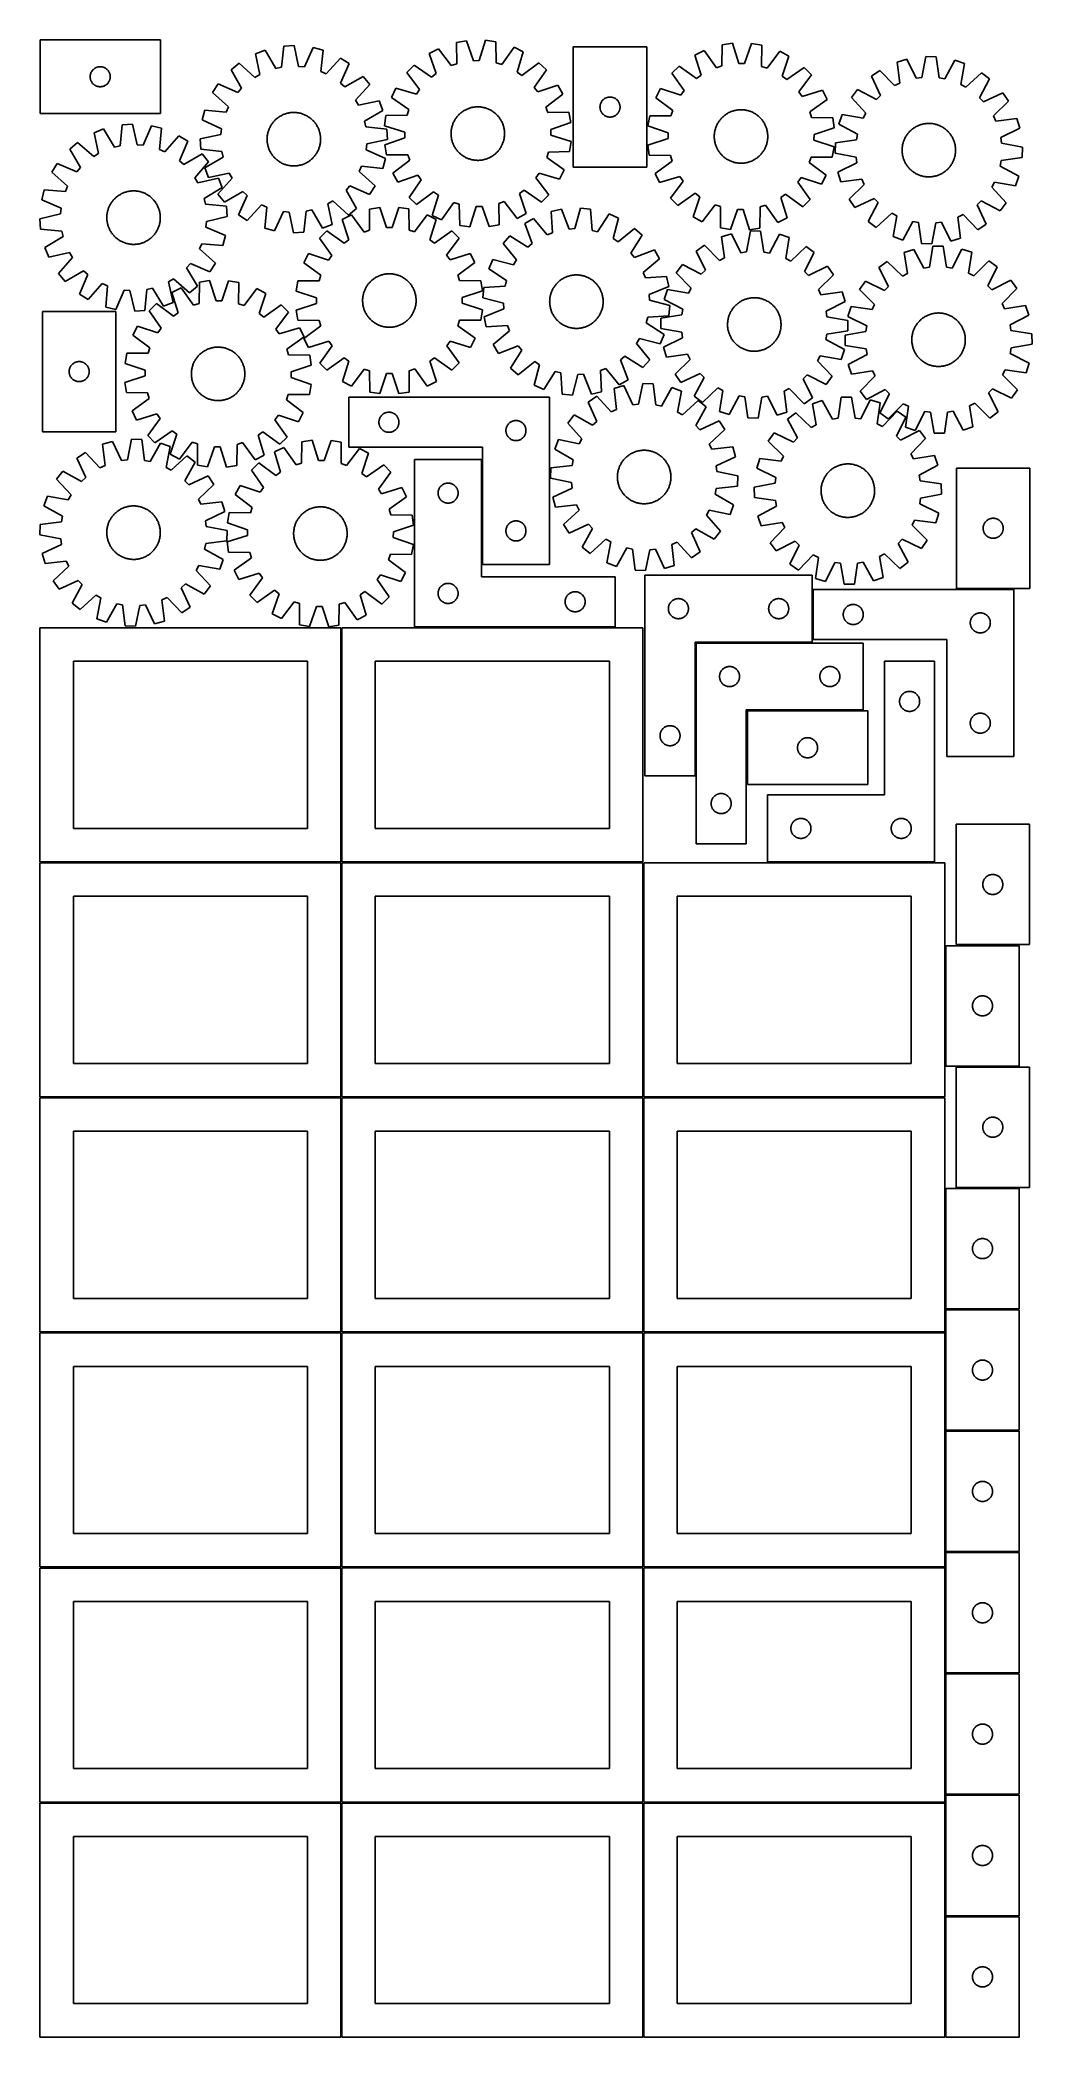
# Model space of a CAD drawing. Header units: millimetres. Extents: x 7 to 1490, y 7 to 2993.
import ezdxf

# ---------------------------------------------------------------- set-up
doc = ezdxf.new("R2010")
doc.units = ezdxf.units.MM
doc.layers.add('COMMON', color=5, linetype='CONTINUOUS', true_color=0x0000ff)
doc.layers.add('CUT', color=7, linetype='CONTINUOUS', true_color=0x000000)

msp = doc.modelspace()

# ---------------------------------------------------------------- linework, layer by layer
at = {"layer": 'COMMON'}
for p, q in [((667.63669, 2209.075963), (667.63669, 2365.623916)), ((1162.035239, 2096.518834), (1162.035239, 2171.518834)), ((1377.000308, 2172.268834), (1462.785239, 2172.268834)), ((457.299607, 2114.099136), (457.299607, 1764.123915)), ((866.886689, 2114.873916), (566.886689, 2114.873916)), ((987.035239, 1892.794702), (987.035239, 2091.294701)), ((987.785239, 2092.044701), (1161.285238, 2092.044701)), ((1237.785239, 1990.544701), (1064.440979, 1990.544701)), ((6.549607, 1763.349135), (456.549607, 1763.349135)), ((458.074235, 1763.373914), (908.049608, 1763.373914)), ((908.824235, 1762.623914), (908.824235, 1412.623914)), ((1344.531692, 1763.373915), (1094.531692, 1763.373915)), ((1360.324236, 1638.775539), (1360.324236, 1458.775539)), ((1471.074237, 1639.52554), (1376.44099, 1639.52554)), ((1376.44099, 1458.025538), (1471.074237, 1458.025538)), ((456.549607, 1411.849135), (6.549607, 1411.849135)), ((457.299608, 1061.123913), (457.299608, 1411.099134)), ((458.074235, 1411.873913), (908.049608, 1411.873913)), ((908.799608, 1411.123913), (908.799608, 1061.123913)), ((909.574236, 1411.873913), (1359.549609, 1411.873913)), ((1360.299609, 1275.673493), (1360.299609, 1095.673493)), ((6.549607, 1060.349133), (456.524767, 1060.349133)), ((908.824235, 1059.549513), (908.824235, 709.549513)), ((1360.324236, 1059.549513), (1360.324236, 914.049565)), ((1360.324236, 912.549564), (1360.324236, 732.549564)), ((1361.074237, 913.299564), (1471.074237, 913.299564)), ((1360.324236, 731.049563), (1360.324236, 709.549513)), ((1361.074237, 731.799563), (1471.074237, 731.799563)), ((458.074235, 708.799512), (908.074235, 708.799512)), ((908.824235, 708.049512), (908.824235, 358.049512)), ((909.574236, 708.799512), (1359.574236, 708.799512)), ((1360.324236, 708.049512), (1360.324236, 551.049563)), ((1360.324236, 549.549562), (1360.324236, 369.549562)), ((1361.074237, 550.299562), (1471.074237, 550.299562)), ((1360.324236, 368.049561), (1360.324236, 358.049512)), ((1361.074237, 368.799561), (1471.074237, 368.799561)), ((6.524767, 357.274778), (456.524767, 357.274778)), ((458.074235, 357.299511), (908.049608, 357.299511)), ((908.799608, 356.549511), (908.799608, 6.549511)), ((909.574236, 357.299511), (1359.549609, 357.299511)), ((1360.299609, 186.549511), (1360.299609, 6.549511)), ((1361.074237, 187.299511), (1471.04961, 187.299511))]:
    msp.add_line(p, q, dxfattribs=at)
at = {"layer": 'CUT'}
for p, q in [((186.613614, 2993.3494), (6.613614, 2993.3494)), ((6.613614, 2993.3494), (6.613614, 2883.3494)), ((186.613614, 2883.3494), (186.613614, 2993.3494)), ((644.463887, 2992.257388), (629.314324, 2989.570145)), ((629.314324, 2989.570145), (629.725914, 2957.808449)), ((655.001525, 2962.291859), (644.463887, 2992.257388)), ((672.997864, 2992.784619), (663.574406, 2962.450263)), ((688.236359, 2990.658866), (672.997864, 2992.784619)), ((688.998391, 2958.903645), (688.236359, 2990.658866)), ((1042.150097, 2988.412639), (1026.928918, 2986.166252)), ((1051.813531, 2958.153875), (1042.150097, 2988.412639)), ((1070.687355, 2988.111435), (1060.387397, 2958.06338)), ((1085.857728, 2985.544273), (1070.687355, 2988.111435)), ((304.243651, 2958.378932), (292.284794, 2948.698214)), ((327.962479, 2937.250942), (304.243651, 2958.378932)), ((343.326504, 2978.155563), (328.961449, 2972.644143)), ((328.961449, 2972.644143), (335.388809, 2941.536848)), ((359.355542, 2950.732129), (343.326504, 2978.155563)), ((371.24272, 2984.084365), (367.74282, 2952.513406)), ((386.607822, 2984.88699), (371.24272, 2984.084365)), ((393.378036, 2953.85251), (386.607822, 2984.88699)), ((414.989822, 2981.899032), (401.905256, 2952.954794)), ((429.850926, 2977.914296), (414.989822, 2981.899032)), ((426.699601, 2946.30664), (429.850926, 2977.914296)), ((455.920482, 2966.302058), (434.532059, 2942.817806)), ((468.822882, 2957.920015), (455.920482, 2966.302058)), ((456.05849, 2928.833162), (468.822882, 2957.920015)), ((602.339822, 2980.251235), (588.762135, 2973.014043)), ((588.762135, 2973.014043), (598.968484, 2942.934063)), ((621.621569, 2955.008632), (602.339822, 2980.251235)), ((629.725914, 2957.808449), (621.621569, 2955.008632)), ((663.574406, 2962.450263), (655.001525, 2962.291859)), ((697.200634, 2956.405131), (688.998391, 2958.903645)), ((715.536707, 2982.342809), (697.200634, 2956.405131)), ((729.372483, 2975.612144), (715.536707, 2982.342809)), ((720.284315, 2945.175654), (729.372483, 2975.612144)), ((752.766854, 2959.266832), (727.313029, 2940.264792)), ((763.845569, 2948.5901), (752.766854, 2959.266832)), ((804.018943, 2982.971706), (804.018943, 2802.971706)), ((914.018943, 2982.971706), (804.018943, 2982.971706)), ((914.018943, 2802.971706), (914.018943, 2982.971706)), ((999.695296, 2977.634217), (985.913266, 2970.794173)), ((985.913266, 2970.794173), (995.242229, 2940.430622)), ((1018.23624, 2951.842587), (999.695296, 2977.634217)), ((1026.928918, 2986.166252), (1026.418436, 2954.405992)), ((1060.387397, 2958.06338), (1051.813531, 2958.153875)), ((1085.697728, 2953.780313), (1085.857728, 2985.544273)), ((1112.905197, 2976.439314), (1093.823995, 2951.044777)), ((1126.539782, 2969.309894), (1112.905197, 2976.439314)), ((1116.572009, 2939.150016), (1126.539782, 2969.309894)), ((1303.029182, 2964.644907), (1288.291113, 2960.22678)), ((1288.291113, 2960.22678), (1292.36649, 2928.724938)), ((1316.955563, 2936.096165), (1303.029182, 2964.644907)), ((1331.311534, 2968.462548), (1325.452844, 2937.243155)), ((1346.693548, 2968.110123), (1331.311534, 2968.462548)), ((1351.116277, 2936.655168), (1346.693548, 2968.110123)), ((1374.771379, 2963.001187), (1359.55211, 2935.120215)), ((1389.291638, 2957.912708), (1374.771379, 2963.001187)), ((1383.777787, 2926.630569), (1389.291638, 2957.912708)), ((81.613614, 2938.3494), (81.633503, 2939.121581)), ((81.633503, 2937.577219), (81.613614, 2938.3494)), ((81.633503, 2939.121581), (81.693116, 2939.891715)), ((81.693116, 2936.807085), (81.633503, 2937.577219)), ((81.693116, 2939.891715), (81.792296, 2940.657759)), ((81.792296, 2936.041041), (81.693116, 2936.807085)), ((81.792296, 2940.657759), (81.930779, 2941.417681)), ((81.930779, 2935.281119), (81.792296, 2936.041041)), ((81.930779, 2941.417681), (82.108198, 2942.169467)), ((82.108198, 2934.529333), (81.930779, 2935.281119)), ((82.108198, 2942.169467), (82.324083, 2942.911123)), ((82.324083, 2933.787678), (82.108198, 2934.529333)), ((82.324083, 2942.911123), (82.577862, 2943.640681)), ((82.577862, 2933.058119), (82.324083, 2933.787678)), ((82.577862, 2943.640681), (82.868861, 2944.356209)), ((82.868861, 2932.342592), (82.577862, 2933.058119)), ((82.868861, 2944.356209), (83.196308, 2945.055807)), ((83.196308, 2931.642993), (82.868861, 2932.342592)), ((83.196308, 2945.055807), (83.559336, 2945.737621)), ((83.559336, 2930.961179), (83.196308, 2931.642993)), ((83.559336, 2945.737621), (83.956981, 2946.399843)), ((83.956981, 2930.298957), (83.559336, 2930.961179)), ((83.956981, 2946.399843), (84.388189, 2947.040717)), ((84.388189, 2929.658084), (83.956981, 2930.298957)), ((84.388189, 2947.040717), (84.851817, 2947.658542)), ((84.851817, 2929.040258), (84.388189, 2929.658084)), ((84.851817, 2947.658542), (85.346635, 2948.251682)), ((85.346635, 2928.447118), (84.851817, 2929.040258)), ((85.346635, 2948.251682), (85.871331, 2948.818562)), ((85.871331, 2927.880238), (85.346635, 2928.447118)), ((85.871331, 2948.818562), (86.424514, 2949.357681)), ((86.424514, 2927.34112), (85.871331, 2927.880238)), ((86.424514, 2949.357681), (87.004716, 2949.867607)), ((87.004716, 2926.831193), (86.424514, 2927.34112)), ((87.004716, 2949.867607), (87.6104, 2950.346989)), ((87.6104, 2950.346989), (88.239958, 2950.794555)), ((88.239958, 2950.794555), (88.891722, 2951.20912)), ((88.891722, 2951.20912), (89.563963, 2951.589582)), ((89.563963, 2951.589582), (90.254898, 2951.934934)), ((90.254898, 2951.934934), (90.962696, 2952.24426)), ((90.962696, 2952.24426), (91.685478, 2952.516739)), ((91.685478, 2952.516739), (92.42133, 2952.751648)), ((92.42133, 2952.751648), (93.168298, 2952.948366)), ((93.168298, 2952.948366), (93.924403, 2953.106369)), ((93.924403, 2953.106369), (94.687639, 2953.22524)), ((94.687639, 2953.22524), (95.455982, 2953.304663)), ((95.455982, 2953.304663), (96.227395, 2953.344427)), ((96.227395, 2953.344427), (96.999833, 2953.344427)), ((96.999833, 2953.344427), (97.771246, 2953.304663)), ((97.771246, 2953.304663), (98.539589, 2953.22524)), ((98.539589, 2953.22524), (99.302826, 2953.106369)), ((99.302826, 2953.106369), (100.05893, 2952.948366)), ((100.05893, 2952.948366), (100.805899, 2952.751648)), ((100.805899, 2952.751648), (101.54175, 2952.516739)), ((101.54175, 2952.516739), (102.264533, 2952.24426)), ((102.264533, 2952.24426), (102.97233, 2951.934934)), ((102.97233, 2951.934934), (103.663265, 2951.589582)), ((103.663265, 2951.589582), (104.335506, 2951.20912)), ((104.335506, 2951.20912), (104.98727, 2950.794555)), ((104.98727, 2950.794555), (105.616828, 2950.346989)), ((105.616828, 2950.346989), (106.222512, 2949.867607)), ((106.222512, 2949.867607), (106.802714, 2949.357681)), ((106.802714, 2927.34112), (106.222512, 2926.831193)), ((106.802714, 2949.357681), (107.355897, 2948.818562)), ((107.355897, 2927.880238), (106.802714, 2927.34112)), ((107.355897, 2948.818562), (107.880593, 2948.251682)), ((107.880593, 2928.447118), (107.355897, 2927.880238)), ((107.880593, 2948.251682), (108.375411, 2947.658542)), ((108.375411, 2929.040258), (107.880593, 2928.447118)), ((108.375411, 2947.658542), (108.839039, 2947.040717)), ((108.839039, 2929.658084), (108.375411, 2929.040258)), ((108.839039, 2947.040717), (109.270248, 2946.399843)), ((109.270248, 2930.298957), (108.839039, 2929.658084)), ((109.270248, 2946.399843), (109.667893, 2945.737621)), ((109.667893, 2930.961179), (109.270248, 2930.298957)), ((109.667893, 2945.737621), (110.03092, 2945.055807)), ((110.03092, 2931.642993), (109.667893, 2930.961179)), ((110.03092, 2945.055807), (110.358368, 2944.356209)), ((110.358368, 2932.342592), (110.03092, 2931.642993)), ((110.358368, 2944.356209), (110.649366, 2943.640681)), ((110.649366, 2933.058119), (110.358368, 2932.342592)), ((110.649366, 2943.640681), (110.903145, 2942.911123)), ((110.903145, 2933.787678), (110.649366, 2933.058119)), ((110.903145, 2942.911123), (111.11903, 2942.169467)), ((111.11903, 2934.529333), (110.903145, 2933.787678)), ((111.11903, 2942.169467), (111.296449, 2941.417681)), ((111.296449, 2935.281119), (111.11903, 2934.529333)), ((111.296449, 2941.417681), (111.434933, 2940.657759)), ((111.434933, 2936.041041), (111.296449, 2935.281119)), ((111.434933, 2940.657759), (111.534112, 2939.891715)), ((111.534112, 2936.807085), (111.434933, 2936.041041)), ((111.534112, 2939.891715), (111.593725, 2939.121581)), ((111.593725, 2937.577219), (111.534112, 2936.807085)), ((111.593725, 2939.121581), (111.613614, 2938.3494)), ((111.613614, 2938.3494), (111.593725, 2937.577219)), ((273.184963, 2927.492972), (264.802921, 2914.590573)), ((302.271817, 2914.728581), (273.184963, 2927.492972)), ((292.284794, 2948.698214), (308.010259, 2921.099582)), ((335.388809, 2941.536848), (327.962479, 2937.250942)), ((367.74282, 2952.513406), (359.355542, 2950.732129)), ((401.905256, 2952.954794), (393.378036, 2953.85251)), ((434.532059, 2942.817806), (426.699601, 2946.30664)), ((462.429492, 2923.09472), (456.05849, 2928.833162)), ((490.028124, 2938.820185), (462.429492, 2923.09472)), ((499.708841, 2926.861328), (490.028124, 2938.820185)), ((565.987561, 2955.815653), (555.310828, 2944.736938)), ((555.310828, 2944.736938), (574.312868, 2919.283112)), ((592.125985, 2937.766899), (565.987561, 2955.815653)), ((598.968484, 2942.934063), (592.125985, 2937.766899)), ((727.313029, 2940.264792), (720.284315, 2945.175654)), ((745.796815, 2922.451675), (763.845569, 2948.5901)), ((962.649096, 2954.264072), (951.655296, 2943.499923)), ((951.655296, 2943.499923), (969.91052, 2917.505278)), ((988.252633, 2935.464242), (962.649096, 2954.264072)), ((995.242229, 2940.430622), (988.252633, 2935.464242)), ((1026.418436, 2954.405992), (1018.23624, 2951.842587)), ((1093.823995, 2951.044777), (1085.697728, 2953.780313)), ((1123.455221, 2934.037212), (1116.572009, 2939.150016)), ((1149.449866, 2952.292436), (1123.455221, 2934.037212)), ((1141.414185, 2915.695099), (1160.214016, 2941.298636)), ((1160.214016, 2941.298636), (1149.449866, 2952.292436)), ((1262.572713, 2947.85626), (1249.921253, 2939.100057)), ((1249.921253, 2939.100057), (1263.531771, 2910.399386)), ((1284.639535, 2925.008281), (1262.572713, 2947.85626)), ((1292.36649, 2928.724938), (1284.639535, 2925.008281)), ((1325.452844, 2937.243155), (1316.955563, 2936.096165)), ((1359.55211, 2935.120215), (1351.116277, 2936.655168)), ((1414.416495, 2944.377294), (1391.326416, 2922.563927)), ((1411.742958, 2907.003648), (1426.653655, 2935.050856)), ((1426.653655, 2935.050856), (1414.416495, 2944.377294)), ((87.6104, 2926.351811), (87.004716, 2926.831193)), ((88.239958, 2925.904245), (87.6104, 2926.351811)), ((88.891722, 2925.489681), (88.239958, 2925.904245)), ((89.563963, 2925.109218), (88.891722, 2925.489681)), ((90.254898, 2924.763866), (89.563963, 2925.109218)), ((90.962696, 2924.454541), (90.254898, 2924.763866)), ((91.685478, 2924.182062), (90.962696, 2924.454541)), ((92.42133, 2923.947152), (91.685478, 2924.182062)), ((93.168298, 2923.750434), (92.42133, 2923.947152)), ((93.924403, 2923.592431), (93.168298, 2923.750434)), ((94.687639, 2923.47356), (93.924403, 2923.592431)), ((95.455982, 2923.394137), (94.687639, 2923.47356)), ((96.227395, 2923.354373), (95.455982, 2923.394137)), ((96.999833, 2923.354373), (96.227395, 2923.354373)), ((97.771246, 2923.394137), (96.999833, 2923.354373)), ((98.539589, 2923.47356), (97.771246, 2923.394137)), ((99.302826, 2923.592431), (98.539589, 2923.47356)), ((100.05893, 2923.750434), (99.302826, 2923.592431)), ((100.805899, 2923.947152), (100.05893, 2923.750434)), ((101.54175, 2924.182062), (100.805899, 2923.947152)), ((102.264533, 2924.454541), (101.54175, 2924.182062)), ((102.97233, 2924.763866), (102.264533, 2924.454541)), ((103.663265, 2925.109218), (102.97233, 2924.763866)), ((104.335506, 2925.489681), (103.663265, 2925.109218)), ((104.98727, 2925.904245), (104.335506, 2925.489681)), ((105.616828, 2926.351811), (104.98727, 2925.904245)), ((106.222512, 2926.831193), (105.616828, 2926.351811)), ((264.802921, 2914.590573), (288.287173, 2893.20215)), ((308.010259, 2921.099582), (302.271817, 2914.728581)), ((478.580851, 2903.1425), (499.708841, 2926.861328)), ((482.866758, 2895.71617), (478.580851, 2903.1425)), ((513.974053, 2902.143529), (482.866758, 2895.71617)), ((519.485472, 2887.778475), (513.974053, 2902.143529)), ((538.965516, 2921.342567), (532.234851, 2907.506791)), ((532.234851, 2907.506791), (558.17253, 2889.170717)), ((569.402007, 2912.254399), (538.965516, 2921.342567)), ((574.312868, 2919.283112), (569.402007, 2912.254399)), ((750.963979, 2915.609177), (745.796815, 2922.451675)), ((781.043959, 2925.815526), (750.963979, 2915.609177)), ((763.038549, 2892.956091), (788.281151, 2912.237839)), ((788.281151, 2912.237839), (781.043959, 2925.815526)), ((844.616695, 2897.16399), (844.851605, 2897.899842)), ((844.851605, 2897.899842), (845.124084, 2898.622624)), ((845.124084, 2898.622624), (845.433409, 2899.330422)), ((845.433409, 2899.330422), (845.778761, 2900.021357)), ((845.778761, 2900.021357), (846.159224, 2900.693598)), ((846.159224, 2900.693598), (846.573788, 2901.345362)), ((846.573788, 2901.345362), (847.021354, 2901.97492)), ((847.021354, 2901.97492), (847.500736, 2902.580603)), ((847.500736, 2902.580603), (848.010663, 2903.160806)), ((848.010663, 2903.160806), (848.549781, 2903.713989)), ((848.549781, 2903.713989), (849.116661, 2904.238685)), ((849.116661, 2904.238685), (849.709801, 2904.733503)), ((849.709801, 2904.733503), (850.327627, 2905.197131)), ((850.327627, 2905.197131), (850.9685, 2905.628339)), ((850.9685, 2905.628339), (851.630722, 2906.025984)), ((851.630722, 2906.025984), (852.312536, 2906.389012)), ((852.312536, 2906.389012), (853.012135, 2906.716459)), ((853.012135, 2906.716459), (853.727662, 2907.007458)), ((853.727662, 2907.007458), (854.457221, 2907.261237)), ((854.457221, 2907.261237), (855.198876, 2907.477122)), ((855.198876, 2907.477122), (855.950662, 2907.654541)), ((855.950662, 2907.654541), (856.710584, 2907.793024)), ((856.710584, 2907.793024), (857.476628, 2907.892204)), ((857.476628, 2907.892204), (858.246762, 2907.951817)), ((858.246762, 2907.951817), (859.018943, 2907.971706)), ((859.018943, 2907.971706), (859.791124, 2907.951817)), ((859.791124, 2907.951817), (860.561258, 2907.892204)), ((860.561258, 2907.892204), (861.327302, 2907.793024)), ((861.327302, 2907.793024), (862.087224, 2907.654541)), ((862.087224, 2907.654541), (862.83901, 2907.477122)), ((862.83901, 2907.477122), (863.580666, 2907.261237)), ((863.580666, 2907.261237), (864.310224, 2907.007458)), ((864.310224, 2907.007458), (865.025752, 2906.716459)), ((865.025752, 2906.716459), (865.72535, 2906.389012)), ((865.72535, 2906.389012), (866.407164, 2906.025984)), ((866.407164, 2906.025984), (867.069386, 2905.628339)), ((867.069386, 2905.628339), (867.71026, 2905.197131)), ((867.71026, 2905.197131), (868.328085, 2904.733503)), ((868.328085, 2904.733503), (868.921225, 2904.238685)), ((868.921225, 2904.238685), (869.488105, 2903.713989)), ((869.488105, 2903.713989), (870.027224, 2903.160806)), ((870.027224, 2903.160806), (870.53715, 2902.580603)), ((870.53715, 2902.580603), (871.016532, 2901.97492)), ((871.016532, 2901.97492), (871.464098, 2901.345362)), ((871.464098, 2901.345362), (871.878663, 2900.693598)), ((871.878663, 2900.693598), (872.259125, 2900.021357)), ((872.259125, 2900.021357), (872.604477, 2899.330422)), ((872.604477, 2899.330422), (872.913803, 2898.622624)), ((872.913803, 2898.622624), (873.186282, 2897.899842)), ((873.186282, 2897.899842), (873.421191, 2897.16399)), ((934.637838, 2920.589839), (927.508418, 2906.955253)), ((927.508418, 2906.955253), (952.902955, 2887.874052)), ((964.797716, 2910.622066), (934.637838, 2920.589839)), ((969.91052, 2917.505278), (964.797716, 2910.622066)), ((1146.380565, 2908.705504), (1141.414185, 2915.695099)), ((1176.744116, 2918.034466), (1146.380565, 2908.705504)), ((1157.792531, 2885.711492), (1183.58416, 2904.252436)), ((1183.58416, 2904.252436), (1176.744116, 2918.034466)), ((1229.284302, 2919.387572), (1219.957864, 2907.150411)), ((1219.957864, 2907.150411), (1241.771231, 2884.060332)), ((1257.33151, 2904.476875), (1229.284302, 2919.387572)), ((1263.531771, 2910.399386), (1257.33151, 2904.476875)), ((1391.326416, 2922.563927), (1383.777787, 2926.630569)), ((1417.665469, 2900.803387), (1411.742958, 2907.003648)), ((1446.36614, 2914.413905), (1417.665469, 2900.803387)), ((1432.274365, 2879.695623), (1455.122344, 2901.762445)), ((1455.122344, 2901.762445), (1446.36614, 2914.413905)), ((6.613614, 2883.3494), (186.613614, 2883.3494)), ((144.881161, 2867.585357), (129.529439, 2866.558144)), ((152.104447, 2836.65319), (144.881161, 2867.585357)), ((253.190683, 2888.521017), (249.205947, 2873.659912)), ((249.205947, 2873.659912), (278.150185, 2860.575346)), ((284.798338, 2885.369691), (253.190683, 2888.521017)), ((288.287173, 2893.20215), (284.798338, 2885.369691)), ((352.504223, 2866.414696), (353.197042, 2867.463032)), ((353.197042, 2867.463032), (353.92245, 2868.489088)), ((353.92245, 2868.489088), (354.679728, 2869.491853)), ((354.679728, 2869.491853), (355.46813, 2870.470335)), ((355.46813, 2870.470335), (356.286878, 2871.423571)), ((356.286878, 2871.423571), (357.135164, 2872.350619)), ((357.135164, 2872.350619), (358.012151, 2873.250564)), ((358.012151, 2873.250564), (358.916973, 2874.122518)), ((358.916973, 2874.122518), (359.848737, 2874.965621)), ((359.848737, 2874.965621), (360.806524, 2875.779041)), ((360.806524, 2875.779041), (361.789388, 2876.561974)), ((361.789388, 2876.561974), (362.79636, 2877.313648)), ((362.79636, 2877.313648), (363.826446, 2878.033322)), ((363.826446, 2878.033322), (364.878629, 2878.720285)), ((364.878629, 2878.720285), (365.951871, 2879.373859)), ((365.951871, 2879.373859), (367.045112, 2879.993399)), ((367.045112, 2879.993399), (368.157274, 2880.578294)), ((368.157274, 2880.578294), (369.28726, 2881.127966)), ((369.28726, 2881.127966), (370.433953, 2881.641873)), ((370.433953, 2881.641873), (371.596223, 2882.119509)), ((371.596223, 2882.119509), (372.772922, 2882.560401)), ((372.772922, 2882.560401), (373.96289, 2882.964114)), ((373.96289, 2882.964114), (375.164951, 2883.33025)), ((375.164951, 2883.33025), (376.37792, 2883.658448)), ((376.37792, 2883.658448), (377.600599, 2883.948384)), ((377.600599, 2883.948384), (378.831781, 2884.199772)), ((378.831781, 2884.199772), (380.070253, 2884.412363)), ((380.070253, 2884.412363), (381.314791, 2884.585948)), ((381.314791, 2884.585948), (382.564168, 2884.720355)), ((382.564168, 2884.720355), (383.817149, 2884.815452)), ((383.817149, 2884.815452), (385.0725, 2884.871145)), ((385.0725, 2884.871145), (386.32898, 2884.887379)), ((386.32898, 2884.887379), (387.585351, 2884.864138)), ((387.585351, 2884.864138), (388.840371, 2884.801445)), ((388.840371, 2884.801445), (390.092803, 2884.699362)), ((390.092803, 2884.699362), (391.341411, 2884.557989)), ((391.341411, 2884.557989), (392.584962, 2884.377467)), ((392.584962, 2884.377467), (393.822228, 2884.157972)), ((393.822228, 2884.157972), (395.05199, 2883.899722)), ((395.05199, 2883.899722), (396.273033, 2883.602973)), ((396.273033, 2883.602973), (397.484153, 2883.268015)), ((397.484153, 2883.268015), (398.684153, 2882.895181)), ((398.684153, 2882.895181), (399.871851, 2882.484837)), ((399.871851, 2882.484837), (401.046073, 2882.03739)), ((401.046073, 2882.03739), (402.205661, 2881.553281)), ((402.205661, 2881.553281), (403.349471, 2881.032986)), ((403.349471, 2881.032986), (404.476373, 2880.477021)), ((404.476373, 2880.477021), (405.585256, 2879.885933)), ((405.585256, 2879.885933), (406.675026, 2879.260305)), ((406.675026, 2879.260305), (407.744606, 2878.600756)), ((407.744606, 2878.600756), (408.792941, 2877.907936)), ((408.792941, 2877.907936), (409.818998, 2877.182529)), ((409.818998, 2877.182529), (410.821762, 2876.425251)), ((410.821762, 2876.425251), (411.800245, 2875.636849)), ((411.800245, 2875.636849), (412.753481, 2874.8181)), ((412.753481, 2874.8181), (413.680528, 2873.969814)), ((413.680528, 2873.969814), (414.580474, 2873.092828)), ((414.580474, 2873.092828), (415.452428, 2872.188006)), ((415.452428, 2872.188006), (416.295531, 2871.256242)), ((416.295531, 2871.256242), (417.10895, 2870.298455)), ((417.10895, 2870.298455), (417.891883, 2869.31559)), ((417.891883, 2869.31559), (418.643557, 2868.308618)), ((418.643557, 2868.308618), (419.363231, 2867.278533)), ((492.062039, 2871.749436), (519.485472, 2887.778475)), ((493.843316, 2863.362159), (492.062039, 2871.749436)), ((523.918794, 2880.206442), (521.793041, 2864.967948)), ((555.674015, 2880.968474), (523.918794, 2880.206442)), ((558.17253, 2889.170717), (555.674015, 2880.968474)), ((623.737967, 2867.014653), (624.188112, 2868.187844)), ((624.188112, 2868.187844), (624.674885, 2869.346316)), ((624.674885, 2869.346316), (625.197807, 2870.488927)), ((625.197807, 2870.488927), (625.756361, 2871.614549)), ((625.756361, 2871.614549), (626.349996, 2872.72207)), ((626.349996, 2872.72207), (626.978127, 2873.810399)), ((626.978127, 2873.810399), (627.640132, 2874.878461)), ((627.640132, 2874.878461), (628.33536, 2875.925201)), ((628.33536, 2875.925201), (629.063123, 2876.949587)), ((629.063123, 2876.949587), (629.822704, 2877.950609)), ((629.822704, 2877.950609), (630.613353, 2878.927277)), ((630.613353, 2878.927277), (631.43429, 2879.878628)), ((631.43429, 2879.878628), (632.284704, 2880.803724)), ((632.284704, 2880.803724), (633.163757, 2881.701651)), ((633.163757, 2881.701651), (634.070581, 2882.571524)), ((634.070581, 2882.571524), (635.00428, 2883.412483)), ((635.00428, 2883.412483), (635.963934, 2884.223699)), ((635.963934, 2884.223699), (636.948595, 2885.004371)), ((636.948595, 2885.004371), (637.957292, 2885.753729)), ((637.957292, 2885.753729), (638.989029, 2886.471033)), ((638.989029, 2886.471033), (640.042788, 2887.155576)), ((640.042788, 2887.155576), (641.117529, 2887.806682)), ((641.117529, 2887.806682), (642.212192, 2888.423707)), ((642.212192, 2888.423707), (643.325695, 2889.006045)), ((643.325695, 2889.006045), (644.456941, 2889.553119)), ((644.456941, 2889.553119), (645.604813, 2890.064389)), ((645.604813, 2890.064389), (646.768177, 2890.539352)), ((646.768177, 2890.539352), (647.945887, 2890.977538)), ((647.945887, 2890.977538), (649.136779, 2891.378516)), ((649.136779, 2891.378516), (650.339678, 2891.741888)), ((650.339678, 2891.741888), (651.553398, 2892.067298)), ((651.553398, 2892.067298), (652.77674, 2892.354423)), ((652.77674, 2892.354423), (654.008497, 2892.60298)), ((654.008497, 2892.60298), (655.247454, 2892.812724)), ((655.247454, 2892.812724), (656.492388, 2892.983448)), ((656.492388, 2892.983448), (657.74207, 2893.114984)), ((657.74207, 2893.114984), (658.995267, 2893.207201)), ((658.995267, 2893.207201), (660.250742, 2893.260008)), ((660.250742, 2893.260008), (661.507257, 2893.273355)), ((661.507257, 2893.273355), (662.763571, 2893.247226)), ((662.763571, 2893.247226), (664.018444, 2893.181649)), ((664.018444, 2893.181649), (665.270638, 2893.076687)), ((665.270638, 2893.076687), (666.518917, 2892.932445)), ((666.518917, 2892.932445), (667.76205, 2892.749065)), ((667.76205, 2892.749065), (668.998809, 2892.526728)), ((668.998809, 2892.526728), (670.227974, 2892.265652)), ((670.227974, 2892.265652), (671.448331, 2891.966097)), ((671.448331, 2891.966097), (672.658678, 2891.628357)), ((672.658678, 2891.628357), (673.857818, 2891.252765)), ((673.857818, 2891.252765), (675.04457, 2890.839693)), ((675.04457, 2890.839693), (676.21776, 2890.389549)), ((676.21776, 2890.389549), (677.376233, 2889.902775)), ((677.376233, 2889.902775), (678.518844, 2889.379853)), ((678.518844, 2889.379853), (679.644465, 2888.821299)), ((679.644465, 2888.821299), (680.751987, 2888.227664)), ((680.751987, 2888.227664), (681.840316, 2887.599534)), ((681.840316, 2887.599534), (682.908377, 2886.937528)), ((682.908377, 2886.937528), (683.955118, 2886.242301)), ((683.955118, 2886.242301), (684.979504, 2885.514537)), ((684.979504, 2885.514537), (685.980525, 2884.754956)), ((685.980525, 2884.754956), (686.957193, 2883.964307)), ((686.957193, 2883.964307), (687.908545, 2883.143371)), ((687.908545, 2883.143371), (688.833641, 2882.292956)), ((688.833641, 2882.292956), (689.731568, 2881.413903)), ((689.731568, 2881.413903), (690.60144, 2880.50708)), ((690.60144, 2880.50708), (691.442399, 2879.57338)), ((691.442399, 2879.57338), (692.253615, 2878.613727)), ((692.253615, 2878.613727), (693.034287, 2877.629065)), ((693.034287, 2877.629065), (693.783645, 2876.620369)), ((693.783645, 2876.620369), (694.50095, 2875.588631)), ((694.50095, 2875.588631), (695.185492, 2874.534872)), ((695.185492, 2874.534872), (695.836598, 2873.460131)), ((695.836598, 2873.460131), (696.453624, 2872.365469)), ((696.453624, 2872.365469), (697.035961, 2871.251965)), ((697.035961, 2871.251965), (697.583035, 2870.12072)), ((697.583035, 2870.12072), (698.094306, 2868.972848)), ((698.094306, 2868.972848), (698.569269, 2867.809483)), ((698.569269, 2867.809483), (699.007455, 2866.631774)), ((765.838366, 2884.851747), (763.038549, 2892.956091)), ((797.600062, 2885.263337), (765.838366, 2884.851747)), ((770.321775, 2859.576135), (800.287304, 2870.113774)), ((800.287304, 2870.113774), (797.600062, 2885.263337)), ((844.023916, 2893.357925), (844.06368, 2894.129338)), ((844.023916, 2892.585487), (844.023916, 2893.357925)), ((844.06368, 2891.814074), (844.023916, 2892.585487)), ((844.06368, 2894.129338), (844.143103, 2894.897681)), ((844.143103, 2891.04573), (844.06368, 2891.814074)), ((844.143103, 2894.897681), (844.261974, 2895.660917)), ((844.261974, 2890.282494), (844.143103, 2891.04573)), ((844.261974, 2895.660917), (844.419978, 2896.417022)), ((844.419978, 2889.52639), (844.261974, 2890.282494)), ((844.419978, 2896.417022), (844.616695, 2897.16399)), ((844.616695, 2888.779421), (844.419978, 2889.52639)), ((844.851605, 2888.04357), (844.616695, 2888.779421)), ((845.124084, 2887.320787), (844.851605, 2888.04357)), ((845.433409, 2886.61299), (845.124084, 2887.320787)), ((845.778761, 2885.922055), (845.433409, 2886.61299)), ((846.159224, 2885.249814), (845.778761, 2885.922055)), ((846.573788, 2884.59805), (846.159224, 2885.249814)), ((847.021354, 2883.968492), (846.573788, 2884.59805)), ((847.500736, 2883.362808), (847.021354, 2883.968492)), ((848.010663, 2882.782606), (847.500736, 2883.362808)), ((848.549781, 2882.229423), (848.010663, 2882.782606)), ((849.116661, 2881.704727), (848.549781, 2882.229423)), ((849.709801, 2881.209909), (849.116661, 2881.704727)), ((850.327627, 2880.746281), (849.709801, 2881.209909)), ((850.9685, 2880.315072), (850.327627, 2880.746281)), ((851.630722, 2879.917427), (850.9685, 2880.315072)), ((852.312536, 2879.5544), (851.630722, 2879.917427)), ((853.012135, 2879.226952), (852.312536, 2879.5544)), ((853.727662, 2878.935954), (853.012135, 2879.226952)), ((854.457221, 2878.682175), (853.727662, 2878.935954)), ((855.198876, 2878.46629), (854.457221, 2878.682175)), ((855.950662, 2878.288871), (855.198876, 2878.46629)), ((856.710584, 2878.150387), (855.950662, 2878.288871)), ((857.476628, 2878.051208), (856.710584, 2878.150387)), ((858.246762, 2877.991594), (857.476628, 2878.051208)), ((859.018943, 2877.971706), (858.246762, 2877.991594)), ((859.791124, 2877.991594), (859.018943, 2877.971706)), ((860.561258, 2878.051208), (859.791124, 2877.991594)), ((861.327302, 2878.150387), (860.561258, 2878.051208)), ((862.087224, 2878.288871), (861.327302, 2878.150387)), ((862.83901, 2878.46629), (862.087224, 2878.288871)), ((863.580666, 2878.682175), (862.83901, 2878.46629)), ((864.310224, 2878.935954), (863.580666, 2878.682175)), ((865.025752, 2879.226952), (864.310224, 2878.935954)), ((865.72535, 2879.5544), (865.025752, 2879.226952)), ((866.407164, 2879.917427), (865.72535, 2879.5544)), ((867.069386, 2880.315072), (866.407164, 2879.917427)), ((867.71026, 2880.746281), (867.069386, 2880.315072)), ((868.328085, 2881.209909), (867.71026, 2880.746281)), ((868.921225, 2881.704727), (868.328085, 2881.209909)), ((869.488105, 2882.229423), (868.921225, 2881.704727)), ((870.027224, 2882.782606), (869.488105, 2882.229423)), ((870.53715, 2883.362808), (870.027224, 2882.782606)), ((871.016532, 2883.968492), (870.53715, 2883.362808)), ((871.464098, 2884.59805), (871.016532, 2883.968492)), ((871.878663, 2885.249814), (871.464098, 2884.59805)), ((872.259125, 2885.922055), (871.878663, 2885.249814)), ((872.604477, 2886.61299), (872.259125, 2885.922055)), ((872.913803, 2887.320787), (872.604477, 2886.61299)), ((873.186282, 2888.04357), (872.913803, 2887.320787)), ((873.421191, 2888.779421), (873.186282, 2888.04357)), ((873.421191, 2897.16399), (873.617909, 2896.417022)), ((873.617909, 2889.52639), (873.421191, 2888.779421)), ((873.617909, 2896.417022), (873.775912, 2895.660917)), ((873.775912, 2890.282494), (873.617909, 2889.52639)), ((873.775912, 2895.660917), (873.894783, 2894.897681)), ((873.894783, 2891.04573), (873.775912, 2890.282494)), ((873.894783, 2894.897681), (873.974206, 2894.129338)), ((873.974206, 2891.814074), (873.894783, 2891.04573)), ((873.974206, 2894.129338), (874.01397, 2893.357925)), ((874.01397, 2892.585487), (873.974206, 2891.814074)), ((874.01397, 2893.357925), (874.01397, 2892.585487)), ((918.403459, 2879.907785), (915.836297, 2864.737412)), ((950.167419, 2879.747785), (918.403459, 2879.907785)), ((952.902955, 2887.874052), (950.167419, 2879.747785)), ((1019.357744, 2867.25469), (1019.948735, 2868.363626)), ((1019.948735, 2868.363626), (1020.574266, 2869.45345)), ((1020.574266, 2869.45345), (1021.233721, 2870.523088)), ((1021.233721, 2870.523088), (1021.926449, 2871.571485)), ((1021.926449, 2871.571485), (1022.651766, 2872.597605)), ((1022.651766, 2872.597605), (1023.408956, 2873.600436)), ((1023.408956, 2873.600436), (1024.197272, 2874.578988)), ((1024.197272, 2874.578988), (1025.015936, 2875.532296)), ((1025.015936, 2875.532296), (1025.86414, 2876.459419)), ((1025.86414, 2876.459419), (1026.741048, 2877.359441)), ((1026.741048, 2877.359441), (1027.645793, 2878.231475)), ((1027.645793, 2878.231475), (1028.577483, 2879.07466)), ((1028.577483, 2879.07466), (1029.535198, 2879.888163)), ((1029.535198, 2879.888163), (1030.517994, 2880.671183)), ((1030.517994, 2880.671183), (1031.524899, 2881.422946)), ((1031.524899, 2881.422946), (1032.554922, 2882.14271)), ((1032.554922, 2882.14271), (1033.607044, 2882.829766)), ((1033.607044, 2882.829766), (1034.680228, 2883.483434)), ((1034.680228, 2883.483434), (1035.773415, 2884.103071)), ((1035.773415, 2884.103071), (1036.885526, 2884.688063)), ((1036.885526, 2884.688063), (1038.015463, 2885.237835)), ((1038.015463, 2885.237835), (1039.162111, 2885.751844)), ((1039.162111, 2885.751844), (1040.324339, 2886.229581)), ((1040.324339, 2886.229581), (1041.501, 2886.670577)), ((1041.501, 2886.670577), (1042.690931, 2887.074395)), ((1042.690931, 2887.074395), (1043.89296, 2887.440637)), ((1043.89296, 2887.440637), (1045.1059, 2887.768942)), ((1045.1059, 2887.768942), (1046.328554, 2888.058985)), ((1046.328554, 2888.058985), (1047.559714, 2888.310481)), ((1047.559714, 2888.310481), (1048.798167, 2888.523181)), ((1048.798167, 2888.523181), (1050.04269, 2888.696876)), ((1050.04269, 2888.696876), (1051.292055, 2888.831393)), ((1051.292055, 2888.831393), (1052.545028, 2888.9266)), ((1052.545028, 2888.9266), (1053.800374, 2888.982404)), ((1053.800374, 2888.982404), (1055.056853, 2888.998749)), ((1055.056853, 2888.998749), (1056.313225, 2888.975618)), ((1056.313225, 2888.975618), (1057.568251, 2888.913036)), ((1057.568251, 2888.913036), (1058.820692, 2888.811063)), ((1058.820692, 2888.811063), (1060.069312, 2888.6698)), ((1060.069312, 2888.6698), (1061.312879, 2888.489387)), ((1061.312879, 2888.489387), (1062.550165, 2888.270001)), ((1062.550165, 2888.270001), (1063.779949, 2888.01186)), ((1063.779949, 2888.01186), (1065.001019, 2887.715217)), ((1065.001019, 2887.715217), (1066.212167, 2887.380367)), ((1066.212167, 2887.380367), (1067.412201, 2887.007638)), ((1067.412201, 2887.007638), (1068.599934, 2886.597399)), ((1068.599934, 2886.597399), (1069.774196, 2886.150055)), ((1069.774196, 2886.150055), (1070.933827, 2885.666048)), ((1070.933827, 2885.666048), (1072.077682, 2885.145854)), ((1072.077682, 2885.145854), (1073.204634, 2884.589988)), ((1073.204634, 2884.589988), (1074.313569, 2883.998997)), ((1074.313569, 2883.998997), (1075.403393, 2883.373466)), ((1075.403393, 2883.373466), (1076.473032, 2882.714011)), ((1076.473032, 2882.714011), (1077.521428, 2882.021283)), ((1077.521428, 2882.021283), (1078.547548, 2881.295967)), ((1078.547548, 2881.295967), (1079.550379, 2880.538776)), ((1079.550379, 2880.538776), (1080.528931, 2879.75046)), ((1080.528931, 2879.75046), (1081.482239, 2878.931796)), ((1081.482239, 2878.931796), (1082.409362, 2878.083592)), ((1082.409362, 2878.083592), (1083.309384, 2877.206684)), ((1083.309384, 2877.206684), (1084.181418, 2876.301939)), ((1084.181418, 2876.301939), (1085.024603, 2875.370249)), ((1085.024603, 2875.370249), (1085.838106, 2874.412534)), ((1085.838106, 2874.412534), (1086.621126, 2873.429738)), ((1086.621126, 2873.429738), (1087.372889, 2872.422833)), ((1087.372889, 2872.422833), (1088.092654, 2871.39281)), ((1088.092654, 2871.39281), (1088.779709, 2870.340688)), ((1088.779709, 2870.340688), (1089.433377, 2869.267504)), ((1089.433377, 2869.267504), (1090.053014, 2868.174317)), ((1090.053014, 2868.174317), (1090.638007, 2867.062206)), ((1160.355935, 2877.529296), (1157.792531, 2885.711492)), ((1192.116196, 2877.018814), (1160.355935, 2877.529296)), ((1194.362582, 2861.797635), (1192.116196, 2877.018814)), ((1206.42245, 2882.025555), (1201.333971, 2867.505296)), ((1201.333971, 2867.505296), (1229.214943, 2852.286027)), ((1237.704589, 2876.511704), (1206.42245, 2882.025555)), ((1241.771231, 2884.060332), (1237.704589, 2876.511704)), ((1325.22045, 2867.109918), (1326.437352, 2867.423215)), ((1326.437352, 2867.423215), (1327.663496, 2867.698133)), ((1327.663496, 2867.698133), (1328.897669, 2867.934401)), ((1328.897669, 2867.934401), (1330.138655, 2868.131787)), ((1330.138655, 2868.131787), (1331.385228, 2868.290094)), ((1331.385228, 2868.290094), (1332.636159, 2868.409168)), ((1332.636159, 2868.409168), (1333.890213, 2868.488891)), ((1333.890213, 2868.488891), (1335.146152, 2868.529183)), ((1335.146152, 2868.529183), (1336.402738, 2868.530005)), ((1336.402738, 2868.530005), (1337.658728, 2868.491357)), ((1337.658728, 2868.491357), (1338.912886, 2868.413276)), ((1338.912886, 2868.413276), (1340.163971, 2868.29584)), ((1340.163971, 2868.29584), (1341.410751, 2868.139164)), ((1341.410751, 2868.139164), (1342.651994, 2867.943403)), ((1342.651994, 2867.943403), (1343.886476, 2867.70875)), ((1343.886476, 2867.70875), (1345.112978, 2867.435437)), ((1345.112978, 2867.435437), (1346.330289, 2867.123734)), ((1435.991021, 2871.968668), (1432.274365, 2879.695623)), ((1467.492863, 2876.044045), (1435.991021, 2871.968668)), ((1471.910991, 2861.305976), (1467.492863, 2876.044045)), ((62.913404, 2839.87578), (51.09738, 2830.021232)), ((86.938636, 2819.096872), (62.913404, 2839.87578)), ((101.7029, 2860.221777), (87.41997, 2854.500897)), ((87.41997, 2854.500897), (94.301502, 2823.49091)), ((118.131218, 2833.035657), (101.7029, 2860.221777)), ((129.529439, 2866.558144), (126.491552, 2834.939384)), ((173.303818, 2865.012727), (160.643881, 2835.880258)), ((188.2216, 2861.24572), (173.303818, 2865.012727)), ((185.532787, 2829.595364), (188.2216, 2861.24572)), ((214.458166, 2850.01592), (193.415423, 2826.221431)), ((227.48175, 2841.823436), (214.458166, 2850.01592)), ((215.14404, 2812.553048), (227.48175, 2841.823436)), ((277.252468, 2852.048126), (246.217988, 2845.277912)), ((246.217988, 2845.277912), (247.020613, 2829.912811)), ((278.150185, 2860.575346), (277.252468, 2852.048126)), ((346.2176, 2844.999071), (346.24084, 2846.255442)), ((346.233834, 2843.742591), (346.2176, 2844.999071)), ((346.289527, 2842.48724), (346.233834, 2843.742591)), ((346.24084, 2846.255442), (346.303534, 2847.510462)), ((346.384624, 2841.234258), (346.289527, 2842.48724)), ((346.303534, 2847.510462), (346.405617, 2848.762894)), ((346.519031, 2839.984882), (346.384624, 2841.234258)), ((346.405617, 2848.762894), (346.546989, 2850.011501)), ((346.692616, 2838.740344), (346.519031, 2839.984882)), ((346.546989, 2850.011501), (346.727512, 2851.255052)), ((346.905207, 2837.501872), (346.692616, 2838.740344)), ((346.727512, 2851.255052), (346.947007, 2852.492319)), ((347.156594, 2836.270689), (346.905207, 2837.501872)), ((346.947007, 2852.492319), (347.205256, 2853.722081)), ((347.205256, 2853.722081), (347.502006, 2854.943124)), ((347.502006, 2854.943124), (347.836964, 2856.154243)), ((347.836964, 2856.154243), (348.209798, 2857.354244)), ((348.209798, 2857.354244), (348.620141, 2858.541941)), ((348.620141, 2858.541941), (349.067588, 2859.716164)), ((349.067588, 2859.716164), (349.551698, 2860.875752)), ((349.551698, 2860.875752), (350.071993, 2862.019561)), ((350.071993, 2862.019561), (350.627958, 2863.146464)), ((350.627958, 2863.146464), (351.219046, 2864.255347)), ((351.219046, 2864.255347), (351.844673, 2865.345116)), ((351.844673, 2865.345116), (352.504223, 2866.414696)), ((419.363231, 2867.278533), (420.050194, 2866.22635)), ((420.050194, 2866.22635), (420.703768, 2865.153108)), ((420.703768, 2865.153108), (421.323308, 2864.059867)), ((421.323308, 2864.059867), (421.908203, 2862.947704)), ((421.908203, 2862.947704), (422.457875, 2861.817719)), ((422.457875, 2861.817719), (422.971783, 2860.671025)), ((422.971783, 2860.671025), (423.449418, 2859.508756)), ((423.449418, 2859.508756), (423.89031, 2858.332056)), ((423.89031, 2858.332056), (424.294023, 2857.142089)), ((424.294023, 2857.142089), (424.66016, 2855.940028)), ((424.66016, 2855.940028), (424.988358, 2854.727059)), ((424.988358, 2854.727059), (425.278294, 2853.50438)), ((425.278294, 2853.50438), (425.529681, 2852.273197)), ((425.707376, 2838.520017), (425.487881, 2837.28275)), ((425.529681, 2852.273197), (425.742272, 2851.034726)), ((425.887899, 2839.763568), (425.707376, 2838.520017)), ((425.742272, 2851.034726), (425.915857, 2849.790188)), ((426.029271, 2841.012175), (425.887899, 2839.763568)), ((425.915857, 2849.790188), (426.050264, 2848.540811)), ((426.131355, 2842.264607), (426.029271, 2841.012175)), ((426.050264, 2848.540811), (426.145361, 2847.287829)), ((426.194048, 2843.519628), (426.131355, 2842.264607)), ((426.145361, 2847.287829), (426.201054, 2846.032479)), ((426.217289, 2844.775998), (426.194048, 2843.519628)), ((426.201054, 2846.032479), (426.217289, 2844.775998)), ((525.414275, 2859.862258), (493.843316, 2863.362159)), ((494.284704, 2829.199723), (495.18242, 2837.726943)), ((495.18242, 2837.726943), (526.2169, 2844.497157)), ((521.793041, 2864.967948), (552.127398, 2855.544489)), ((552.285802, 2846.971609), (522.320273, 2836.433971)), ((526.2169, 2844.497157), (525.414275, 2859.862258)), ((552.127398, 2855.544489), (552.285802, 2846.971609)), ((621.304306, 2853.47734), (621.330434, 2854.733654)), ((621.317652, 2852.220826), (621.304306, 2853.47734)), ((621.37046, 2850.965351), (621.317652, 2852.220826)), ((621.330434, 2854.733654), (621.396012, 2855.988527)), ((621.462677, 2849.712154), (621.37046, 2850.965351)), ((621.396012, 2855.988527), (621.500973, 2857.240721)), ((621.594213, 2848.462472), (621.462677, 2849.712154)), ((621.500973, 2857.240721), (621.645215, 2858.489001)), ((621.764937, 2847.217538), (621.594213, 2848.462472)), ((621.645215, 2858.489001), (621.828595, 2859.732133)), ((621.974681, 2845.978581), (621.764937, 2847.217538)), ((621.828595, 2859.732133), (622.050933, 2860.968892)), ((622.223238, 2844.746824), (621.974681, 2845.978581)), ((622.050933, 2860.968892), (622.312008, 2862.198057)), ((622.510363, 2843.523481), (622.223238, 2844.746824)), ((622.312008, 2862.198057), (622.611564, 2863.418415)), ((622.835772, 2842.309762), (622.510363, 2843.523481)), ((622.611564, 2863.418415), (622.949304, 2864.628761)), ((623.199145, 2841.106862), (622.835772, 2842.309762)), ((622.949304, 2864.628761), (623.324895, 2865.827902)), ((623.600122, 2839.91597), (623.199145, 2841.106862)), ((623.324895, 2865.827902), (623.737967, 2867.014653)), ((624.038308, 2838.738261), (623.600122, 2839.91597)), ((624.513271, 2837.574896), (624.038308, 2838.738261)), ((625.024542, 2836.427024), (624.513271, 2837.574896)), ((698.419465, 2838.3599), (697.932692, 2837.201428)), ((698.86961, 2839.533091), (698.419465, 2838.3599)), ((699.282682, 2840.719842), (698.86961, 2839.533091)), ((699.007455, 2866.631774), (699.408432, 2865.440882)), ((699.658273, 2841.918983), (699.282682, 2840.719842)), ((699.408432, 2865.440882), (699.771805, 2864.237982)), ((699.996013, 2843.129329), (699.658273, 2841.918983)), ((699.771805, 2864.237982), (700.097214, 2863.024263)), ((700.295569, 2844.349687), (699.996013, 2843.129329)), ((700.097214, 2863.024263), (700.384339, 2861.800921)), ((700.556644, 2845.578852), (700.295569, 2844.349687)), ((700.384339, 2861.800921), (700.632896, 2860.569163)), ((700.778982, 2846.815611), (700.556644, 2845.578852)), ((700.632896, 2860.569163), (700.84264, 2859.330206)), ((700.962362, 2848.058744), (700.778982, 2846.815611)), ((700.84264, 2859.330206), (701.013364, 2858.085272)), ((701.106604, 2849.307023), (700.962362, 2848.058744)), ((701.013364, 2858.085272), (701.1449, 2856.83559)), ((701.211565, 2850.559217), (701.106604, 2849.307023)), ((701.1449, 2856.83559), (701.237117, 2855.582393)), ((701.277143, 2851.81409), (701.211565, 2850.559217)), ((701.237117, 2855.582393), (701.289925, 2854.326918)), ((701.303271, 2853.070404), (701.277143, 2851.81409)), ((701.289925, 2854.326918), (701.303271, 2853.070404)), ((770.480179, 2851.003255), (770.321775, 2859.576135)), ((800.814536, 2841.579796), (770.480179, 2851.003255)), ((798.688783, 2826.341302), (800.814536, 2841.579796)), ((945.793857, 2845.863588), (915.535093, 2836.200154)), ((915.836297, 2864.737412), (945.884352, 2854.437454)), ((945.884352, 2854.437454), (945.793857, 2845.863588)), ((1014.948983, 2849.10691), (1014.972114, 2850.363282)), ((1014.965328, 2847.850431), (1014.948983, 2849.10691)), ((1015.021132, 2846.595085), (1014.965328, 2847.850431)), ((1014.972114, 2850.363282), (1015.034696, 2851.618308)), ((1015.116339, 2845.342111), (1015.021132, 2846.595085)), ((1015.034696, 2851.618308), (1015.136669, 2852.870749)), ((1015.250856, 2844.092747), (1015.116339, 2845.342111)), ((1015.136669, 2852.870749), (1015.277932, 2854.119369)), ((1015.424551, 2842.848224), (1015.250856, 2844.092747)), ((1015.277932, 2854.119369), (1015.458345, 2855.362936)), ((1015.637251, 2841.609771), (1015.424551, 2842.848224)), ((1015.458345, 2855.362936), (1015.677731, 2856.600222)), ((1015.888747, 2840.37861), (1015.637251, 2841.609771)), ((1015.677731, 2856.600222), (1015.935872, 2857.830006)), ((1016.17879, 2839.155957), (1015.888747, 2840.37861)), ((1015.935872, 2857.830006), (1016.232515, 2859.051075)), ((1016.507095, 2837.943017), (1016.17879, 2839.155957)), ((1016.232515, 2859.051075), (1016.567366, 2860.262224)), ((1016.873337, 2836.740988), (1016.507095, 2837.943017)), ((1016.567366, 2860.262224), (1016.940094, 2861.462258)), ((1016.940094, 2861.462258), (1017.350333, 2862.649991)), ((1017.350333, 2862.649991), (1017.797677, 2863.824253)), ((1017.797677, 2863.824253), (1018.281684, 2864.983884)), ((1018.281684, 2864.983884), (1018.801878, 2866.127739)), ((1018.801878, 2866.127739), (1019.357744, 2867.25469)), ((1090.638007, 2867.062206), (1091.187778, 2865.932269)), ((1091.187778, 2865.932269), (1091.701787, 2864.785621)), ((1091.701787, 2864.785621), (1092.179525, 2863.623393)), ((1092.179525, 2863.623393), (1092.62052, 2862.446732)), ((1092.62052, 2862.446732), (1093.024338, 2861.256801)), ((1093.33031, 2837.735565), (1092.957581, 2836.535531)), ((1093.024338, 2861.256801), (1093.39058, 2860.054772)), ((1093.665161, 2838.946714), (1093.33031, 2837.735565)), ((1093.39058, 2860.054772), (1093.718885, 2858.841832)), ((1093.961803, 2840.167783), (1093.665161, 2838.946714)), ((1093.718885, 2858.841832), (1094.008929, 2857.619178)), ((1094.219944, 2841.397567), (1093.961803, 2840.167783)), ((1094.008929, 2857.619178), (1094.260424, 2856.388018)), ((1094.43933, 2842.634853), (1094.219944, 2841.397567)), ((1094.260424, 2856.388018), (1094.473125, 2855.149565)), ((1094.619743, 2843.87842), (1094.43933, 2842.634853)), ((1094.473125, 2855.149565), (1094.646819, 2853.905042)), ((1094.761006, 2845.12704), (1094.619743, 2843.87842)), ((1094.646819, 2853.905042), (1094.781336, 2852.655677)), ((1094.862979, 2846.379481), (1094.761006, 2845.12704)), ((1094.781336, 2852.655677), (1094.876544, 2851.402704)), ((1094.925561, 2847.634507), (1094.862979, 2846.379481)), ((1094.876544, 2851.402704), (1094.932347, 2850.147358)), ((1094.948692, 2848.890879), (1094.925561, 2847.634507)), ((1094.932347, 2850.147358), (1094.948692, 2848.890879)), ((1164.013323, 2843.560335), (1164.103819, 2852.134201)), ((1194.061379, 2833.260377), (1164.013323, 2843.560335)), ((1164.103819, 2852.134201), (1194.362582, 2861.797635)), ((1196.225035, 2839.427465), (1195.87261, 2824.045451)), ((1227.67999, 2843.850193), (1196.225035, 2839.427465)), ((1229.214943, 2852.286027), (1227.67999, 2843.850193)), ((1296.626408, 2836.620393), (1296.899721, 2837.846894)), ((1296.899721, 2837.846894), (1297.211424, 2839.064206)), ((1297.211424, 2839.064206), (1297.561211, 2840.271126)), ((1297.561211, 2840.271126), (1297.948735, 2841.466464)), ((1297.948735, 2841.466464), (1298.373614, 2842.649039)), ((1298.373614, 2842.649039), (1298.835429, 2843.817685)), ((1298.835429, 2843.817685), (1299.333724, 2844.971249)), ((1299.333724, 2844.971249), (1299.868008, 2846.108591)), ((1299.868008, 2846.108591), (1300.437753, 2847.22859)), ((1300.437753, 2847.22859), (1301.042397, 2848.33014)), ((1301.042397, 2848.33014), (1301.681343, 2849.412154)), ((1301.681343, 2849.412154), (1302.35396, 2850.473565)), ((1302.35396, 2850.473565), (1303.059586, 2851.513324)), ((1303.059586, 2851.513324), (1303.797523, 2852.530406)), ((1303.797523, 2852.530406), (1304.567043, 2853.523807)), ((1304.567043, 2853.523807), (1305.367387, 2854.492547)), ((1305.367387, 2854.492547), (1306.197764, 2855.435669)), ((1306.197764, 2855.435669), (1307.057357, 2856.352244)), ((1307.057357, 2856.352244), (1307.945315, 2857.241365)), ((1307.945315, 2857.241365), (1308.860763, 2858.102156)), ((1308.860763, 2858.102156), (1309.802798, 2858.933768)), ((1309.802798, 2858.933768), (1310.770489, 2859.735379)), ((1310.770489, 2859.735379), (1311.762882, 2860.506199)), ((1311.762882, 2860.506199), (1312.778997, 2861.245466)), ((1312.778997, 2861.245466), (1313.817832, 2861.952452)), ((1313.817832, 2861.952452), (1314.878361, 2862.626458)), ((1314.878361, 2862.626458), (1315.959538, 2863.26682)), ((1315.959538, 2863.26682), (1317.060296, 2863.872905)), ((1317.060296, 2863.872905), (1318.179548, 2864.444116)), ((1318.179548, 2864.444116), (1319.31619, 2864.979888)), ((1319.31619, 2864.979888), (1320.4691, 2865.479693)), ((1320.4691, 2865.479693), (1321.637141, 2865.943037)), ((1321.637141, 2865.943037), (1322.819159, 2866.369464)), ((1322.819159, 2866.369464), (1324.013989, 2866.758552)), ((1324.013989, 2866.758552), (1325.22045, 2867.109918)), ((1346.330289, 2867.123734), (1347.53721, 2866.773947)), ((1347.53721, 2866.773947), (1348.732547, 2866.386423)), ((1348.732547, 2866.386423), (1349.915122, 2865.961544)), ((1349.915122, 2865.961544), (1351.083768, 2865.499729)), ((1351.083768, 2865.499729), (1352.237332, 2865.001434)), ((1352.237332, 2865.001434), (1353.374674, 2864.46715)), ((1353.374674, 2864.46715), (1354.494673, 2863.897405)), ((1354.494673, 2863.897405), (1355.596223, 2863.292761)), ((1355.596223, 2863.292761), (1356.678238, 2862.653815)), ((1356.678238, 2862.653815), (1357.739648, 2861.981197)), ((1357.739648, 2861.981197), (1358.779408, 2861.275572)), ((1358.779408, 2861.275572), (1359.79649, 2860.537635)), ((1359.79649, 2860.537635), (1360.789891, 2859.768115)), ((1360.789891, 2859.768115), (1361.75863, 2858.967771)), ((1361.75863, 2858.967771), (1362.701753, 2858.137394)), ((1362.701753, 2858.137394), (1363.618327, 2857.277801)), ((1363.618327, 2857.277801), (1364.507448, 2856.389843)), ((1364.507448, 2856.389843), (1365.368239, 2855.474395)), ((1365.368239, 2855.474395), (1366.199851, 2854.53236)), ((1366.199851, 2854.53236), (1367.001462, 2853.564669)), ((1367.001462, 2853.564669), (1367.772282, 2852.572276)), ((1367.772282, 2852.572276), (1368.511549, 2851.556161)), ((1368.511549, 2851.556161), (1369.218535, 2850.517326)), ((1369.218535, 2850.517326), (1369.892541, 2849.456797)), ((1369.892541, 2849.456797), (1370.532903, 2848.37562)), ((1370.532903, 2848.37562), (1371.138988, 2847.274862)), ((1371.138988, 2847.274862), (1371.710199, 2846.15561)), ((1371.710199, 2846.15561), (1372.245971, 2845.018968)), ((1372.245971, 2845.018968), (1372.745776, 2843.866057)), ((1372.745776, 2843.866057), (1373.20912, 2842.698017)), ((1373.20912, 2842.698017), (1373.635547, 2841.515999)), ((1373.635547, 2841.515999), (1374.024635, 2840.321169)), ((1374.024635, 2840.321169), (1374.376001, 2839.114708)), ((1374.376001, 2839.114708), (1374.689298, 2837.897805)), ((1374.689298, 2837.897805), (1374.964216, 2836.671662)), ((1443.362248, 2847.379595), (1471.910991, 2861.305976)), ((1444.509238, 2838.882314), (1443.362248, 2847.379595)), ((1475.728631, 2833.023623), (1444.509238, 2838.882314)), ((32.309661, 2808.538974), (24.117177, 2795.515389)), ((61.580049, 2796.201263), (32.309661, 2808.538974)), ((51.09738, 2830.021232), (67.224719, 2802.655492)), ((94.301502, 2823.49091), (86.938636, 2819.096872)), ((126.491552, 2834.939384), (118.131218, 2833.035657)), ((160.643881, 2835.880258), (152.104447, 2836.65319)), ((193.415423, 2826.221431), (185.532787, 2829.595364)), ((221.598269, 2806.908378), (215.14404, 2812.553048)), ((248.964009, 2823.035717), (221.598269, 2806.908378)), ((238.039649, 2787.194461), (258.818557, 2811.219693)), ((247.020613, 2829.912811), (278.591572, 2826.41291)), ((258.818557, 2811.219693), (248.964009, 2823.035717)), ((280.372849, 2818.025633), (252.949416, 2801.996595)), ((278.591572, 2826.41291), (280.372849, 2818.025633)), ((347.44653, 2835.04801), (347.156594, 2836.270689)), ((347.774728, 2833.835042), (347.44653, 2835.04801)), ((348.140865, 2832.63298), (347.774728, 2833.835042)), ((348.544578, 2831.443013), (348.140865, 2832.63298)), ((348.98547, 2830.266314), (348.544578, 2831.443013)), ((349.463105, 2829.104044), (348.98547, 2830.266314)), ((349.977013, 2827.95735), (349.463105, 2829.104044)), ((350.526685, 2826.827365), (349.977013, 2827.95735)), ((351.11158, 2825.715203), (350.526685, 2826.827365)), ((351.73112, 2824.621961), (351.11158, 2825.715203)), ((352.384694, 2823.54872), (351.73112, 2824.621961)), ((353.071657, 2822.496537), (352.384694, 2823.54872)), ((353.791331, 2821.466451), (353.071657, 2822.496537)), ((354.543005, 2820.459479), (353.791331, 2821.466451)), ((355.325938, 2819.476615), (354.543005, 2820.459479)), ((356.139358, 2818.518828), (355.325938, 2819.476615)), ((356.98246, 2817.587063), (356.139358, 2818.518828)), ((357.854415, 2816.682242), (356.98246, 2817.587063)), ((358.75436, 2815.805255), (357.854415, 2816.682242)), ((359.681408, 2814.956969), (358.75436, 2815.805255)), ((360.634643, 2814.138221), (359.681408, 2814.956969)), ((361.613126, 2813.349819), (360.634643, 2814.138221)), ((362.61589, 2812.59254), (361.613126, 2813.349819)), ((363.641947, 2811.867133), (362.61589, 2812.59254)), ((364.690282, 2811.174313), (363.641947, 2811.867133)), ((365.759862, 2810.514764), (364.690282, 2811.174313)), ((366.849632, 2809.889137), (365.759862, 2810.514764)), ((367.958515, 2809.298049), (366.849632, 2809.889137)), ((369.085417, 2808.742083), (367.958515, 2809.298049)), ((370.229227, 2808.221789), (369.085417, 2808.742083)), ((371.388815, 2807.737679), (370.229227, 2808.221789)), ((372.563037, 2807.290232), (371.388815, 2807.737679)), ((400.838665, 2807.655561), (399.661966, 2807.214669)), ((402.000935, 2808.133196), (400.838665, 2807.655561)), ((403.147628, 2808.647103), (402.000935, 2808.133196)), ((404.277614, 2809.196776), (403.147628, 2808.647103)), ((405.389776, 2809.781671), (404.277614, 2809.196776)), ((406.483017, 2810.401211), (405.389776, 2809.781671)), ((407.556259, 2811.054785), (406.483017, 2810.401211)), ((408.608442, 2811.741748), (407.556259, 2811.054785)), ((409.638528, 2812.461421), (408.608442, 2811.741748)), ((410.6455, 2813.213096), (409.638528, 2812.461421)), ((411.628364, 2813.996029), (410.6455, 2813.213096)), ((412.586151, 2814.809448), (411.628364, 2813.996029)), ((413.517915, 2815.652551), (412.586151, 2814.809448)), ((414.422737, 2816.524505), (413.517915, 2815.652551)), ((415.299724, 2817.42445), (414.422737, 2816.524505)), ((416.14801, 2818.351498), (415.299724, 2817.42445)), ((416.966758, 2819.304734), (416.14801, 2818.351498)), ((417.75516, 2820.283217), (416.966758, 2819.304734)), ((418.512439, 2821.285981), (417.75516, 2820.283217)), ((419.237846, 2822.312037), (418.512439, 2821.285981)), ((419.930666, 2823.360373), (419.237846, 2822.312037)), ((420.590215, 2824.429953), (419.930666, 2823.360373)), ((421.215842, 2825.519722), (420.590215, 2824.429953)), ((421.80693, 2826.628606), (421.215842, 2825.519722)), ((422.362896, 2827.755508), (421.80693, 2826.628606)), ((422.88319, 2828.899318), (422.362896, 2827.755508)), ((423.3673, 2830.058906), (422.88319, 2828.899318)), ((423.814747, 2831.233128), (423.3673, 2830.058906)), ((424.22509, 2832.420825), (423.814747, 2831.233128)), ((424.597924, 2833.620826), (424.22509, 2832.420825)), ((424.932882, 2834.831946), (424.597924, 2833.620826)), ((425.229632, 2836.052989), (424.932882, 2834.831946)), ((425.487881, 2837.28275), (425.229632, 2836.052989)), ((523.228941, 2816.115157), (494.284704, 2829.199723)), ((519.244205, 2801.254052), (523.228941, 2816.115157)), ((522.320273, 2836.433971), (525.007515, 2821.284407)), ((525.007515, 2821.284407), (556.769211, 2821.695997)), ((559.569028, 2813.591653), (534.326426, 2794.309906)), ((556.769211, 2821.695997), (559.569028, 2813.591653)), ((625.571616, 2835.295779), (625.024542, 2836.427024)), ((626.153953, 2834.182275), (625.571616, 2835.295779)), ((626.770979, 2833.087613), (626.153953, 2834.182275)), ((627.422085, 2832.012872), (626.770979, 2833.087613)), ((628.106627, 2830.959113), (627.422085, 2832.012872)), ((628.823932, 2829.927376), (628.106627, 2830.959113)), ((629.57329, 2828.918679), (628.823932, 2829.927376)), ((630.353962, 2827.934017), (629.57329, 2828.918679)), ((631.165178, 2826.974364), (630.353962, 2827.934017)), ((632.006137, 2826.040664), (631.165178, 2826.974364)), ((632.876009, 2825.133841), (632.006137, 2826.040664)), ((633.773936, 2824.254788), (632.876009, 2825.133841)), ((634.699032, 2823.404374), (633.773936, 2824.254788)), ((635.650384, 2822.583437), (634.699032, 2823.404374)), ((636.627052, 2821.792788), (635.650384, 2822.583437)), ((637.628073, 2821.033207), (636.627052, 2821.792788)), ((638.652459, 2820.305443), (637.628073, 2821.033207)), ((639.6992, 2819.610216), (638.652459, 2820.305443)), ((640.767261, 2818.94821), (639.6992, 2819.610216)), ((641.85559, 2818.32008), (640.767261, 2818.94821)), ((642.963112, 2817.726445), (641.85559, 2818.32008)), ((644.088733, 2817.167891), (642.963112, 2817.726445)), ((645.231344, 2816.644969), (644.088733, 2817.167891)), ((646.389817, 2816.158195), (645.231344, 2816.644969)), ((647.563007, 2815.708051), (646.389817, 2816.158195)), ((648.749759, 2815.294979), (647.563007, 2815.708051)), ((649.948899, 2814.919387), (648.749759, 2815.294979)), ((651.159246, 2814.581647), (649.948899, 2814.919387)), ((652.379603, 2814.282092), (651.159246, 2814.581647)), ((653.608768, 2814.021017), (652.379603, 2814.282092)), ((654.845527, 2813.798679), (653.608768, 2814.021017)), ((656.08866, 2813.615299), (654.845527, 2813.798679)), ((657.336939, 2813.471057), (656.08866, 2813.615299)), ((658.589133, 2813.366095), (657.336939, 2813.471057)), ((659.844006, 2813.300518), (658.589133, 2813.366095)), ((661.10032, 2813.27439), (659.844006, 2813.300518)), ((662.356835, 2813.287736), (661.10032, 2813.27439)), ((663.61231, 2813.340543), (662.356835, 2813.287736)), ((664.865507, 2813.432761), (663.61231, 2813.340543)), ((666.115189, 2813.564296), (664.865507, 2813.432761)), ((667.360123, 2813.73502), (666.115189, 2813.564296)), ((668.59908, 2813.944764), (667.360123, 2813.73502)), ((669.830837, 2814.193321), (668.59908, 2813.944764)), ((671.054179, 2814.480446), (669.830837, 2814.193321)), ((672.267899, 2814.805856), (671.054179, 2814.480446)), ((673.470798, 2815.169228), (672.267899, 2814.805856)), ((674.66169, 2815.570206), (673.470798, 2815.169228)), ((675.8394, 2816.008392), (674.66169, 2815.570206)), ((677.002764, 2816.483355), (675.8394, 2816.008392)), ((678.150636, 2816.994626), (677.002764, 2816.483355)), ((679.281882, 2817.541699), (678.150636, 2816.994626)), ((680.395385, 2818.124037), (679.281882, 2817.541699)), ((681.490048, 2818.741063), (680.395385, 2818.124037)), ((682.564789, 2819.392168), (681.490048, 2818.741063)), ((683.618548, 2820.076711), (682.564789, 2819.392168)), ((684.650285, 2820.794015), (683.618548, 2820.076711)), ((685.658982, 2821.543373), (684.650285, 2820.794015)), ((686.643643, 2822.324045), (685.658982, 2821.543373)), ((687.603297, 2823.135261), (686.643643, 2822.324045)), ((688.536996, 2823.97622), (687.603297, 2823.135261)), ((689.44382, 2824.846093), (688.536996, 2823.97622)), ((690.322873, 2825.74402), (689.44382, 2824.846093)), ((691.173287, 2826.669116), (690.322873, 2825.74402)), ((691.994224, 2827.620467), (691.173287, 2826.669116)), ((692.784873, 2828.597135), (691.994224, 2827.620467)), ((693.544454, 2829.598157), (692.784873, 2828.597135)), ((694.272217, 2830.622543), (693.544454, 2829.598157)), ((694.967445, 2831.669283), (694.272217, 2830.622543)), ((695.62945, 2832.737345), (694.967445, 2831.669283)), ((696.257581, 2833.825674), (695.62945, 2832.737345)), ((696.851216, 2834.933195), (696.257581, 2833.825674)), ((697.40977, 2836.058817), (696.851216, 2834.933195)), ((697.932692, 2837.201428), (697.40977, 2836.058817)), ((764.435047, 2817.377027), (766.933562, 2825.57927)), ((790.372726, 2799.040953), (764.435047, 2817.377027)), ((766.933562, 2825.57927), (798.688783, 2826.341302)), ((915.535093, 2836.200154), (917.78148, 2820.978975)), ((917.78148, 2820.978975), (949.54174, 2820.468493)), ((952.105145, 2812.286297), (926.313516, 2793.745352)), ((949.54174, 2820.468493), (952.105145, 2812.286297)), ((1017.277155, 2835.551056), (1016.873337, 2836.740988)), ((1017.718151, 2834.374396), (1017.277155, 2835.551056)), ((1018.195888, 2833.212168), (1017.718151, 2834.374396)), ((1018.709897, 2832.06552), (1018.195888, 2833.212168)), ((1019.259669, 2830.935583), (1018.709897, 2832.06552)), ((1019.844662, 2829.823472), (1019.259669, 2830.935583)), ((1020.464298, 2828.730285), (1019.844662, 2829.823472)), ((1021.117966, 2827.657101), (1020.464298, 2828.730285)), ((1021.805022, 2826.604979), (1021.117966, 2827.657101)), ((1022.524786, 2825.574956), (1021.805022, 2826.604979)), ((1023.276549, 2824.56805), (1022.524786, 2825.574956)), ((1024.059569, 2823.585255), (1023.276549, 2824.56805)), ((1024.873073, 2822.62754), (1024.059569, 2823.585255)), ((1025.716257, 2821.69585), (1024.873073, 2822.62754)), ((1026.588291, 2820.791105), (1025.716257, 2821.69585)), ((1027.488314, 2819.914197), (1026.588291, 2820.791105)), ((1028.415436, 2819.065993), (1027.488314, 2819.914197)), ((1029.368744, 2818.247329), (1028.415436, 2819.065993)), ((1030.347296, 2817.459012), (1029.368744, 2818.247329)), ((1031.350127, 2816.701822), (1030.347296, 2817.459012)), ((1032.376247, 2815.976506), (1031.350127, 2816.701822)), ((1033.424644, 2815.283778), (1032.376247, 2815.976506)), ((1034.494282, 2814.624323), (1033.424644, 2815.283778)), ((1035.584107, 2813.998792), (1034.494282, 2814.624323)), ((1036.693042, 2813.407801), (1035.584107, 2813.998792)), ((1037.819993, 2812.851935), (1036.693042, 2813.407801)), ((1038.963849, 2812.331741), (1037.819993, 2812.851935)), ((1040.123479, 2811.847734), (1038.963849, 2812.331741)), ((1041.297741, 2811.40039), (1040.123479, 2811.847734)), ((1042.485474, 2810.990151), (1041.297741, 2811.40039)), ((1043.685508, 2810.617422), (1042.485474, 2810.990151)), ((1044.896657, 2810.282572), (1043.685508, 2810.617422)), ((1046.117726, 2809.985929), (1044.896657, 2810.282572)), ((1047.34751, 2809.727788), (1046.117726, 2809.985929)), ((1048.584797, 2809.508402), (1047.34751, 2809.727788)), ((1049.828363, 2809.327989), (1048.584797, 2809.508402)), ((1051.076983, 2809.186726), (1049.828363, 2809.327989)), ((1052.329424, 2809.084753), (1051.076983, 2809.186726)), ((1053.58445, 2809.022171), (1052.329424, 2809.084753)), ((1054.840822, 2808.99904), (1053.58445, 2809.022171)), ((1056.097302, 2809.015385), (1054.840822, 2808.99904)), ((1057.352647, 2809.071189), (1056.097302, 2809.015385)), ((1058.605621, 2809.166396), (1057.352647, 2809.071189)), ((1059.854985, 2809.300913), (1058.605621, 2809.166396)), ((1061.099508, 2809.474608), (1059.854985, 2809.300913)), ((1062.337961, 2809.687308), (1061.099508, 2809.474608)), ((1063.569122, 2809.938804), (1062.337961, 2809.687308)), ((1064.791775, 2810.228847), (1063.569122, 2809.938804)), ((1066.004715, 2810.557152), (1064.791775, 2810.228847)), ((1067.206744, 2810.923394), (1066.004715, 2810.557152)), ((1068.396676, 2811.327212), (1067.206744, 2810.923394)), ((1069.573336, 2811.768208), (1068.396676, 2811.327212)), ((1070.735564, 2812.245945), (1069.573336, 2811.768208)), ((1071.882212, 2812.759954), (1070.735564, 2812.245945)), ((1073.012149, 2813.309726), (1071.882212, 2812.759954)), ((1074.12426, 2813.894718), (1073.012149, 2813.309726)), ((1075.217447, 2814.514355), (1074.12426, 2813.894718)), ((1076.290631, 2815.168023), (1075.217447, 2814.514355)), ((1077.342754, 2815.855079), (1076.290631, 2815.168023)), ((1078.372776, 2816.574843), (1077.342754, 2815.855079)), ((1079.379682, 2817.326606), (1078.372776, 2816.574843)), ((1080.362477, 2818.109626), (1079.379682, 2817.326606)), ((1081.320192, 2818.923129), (1080.362477, 2818.109626)), ((1082.251882, 2819.766314), (1081.320192, 2818.923129)), ((1083.156628, 2820.638348), (1082.251882, 2819.766314)), ((1084.033535, 2821.53837), (1083.156628, 2820.638348)), ((1084.881739, 2822.465493), (1084.033535, 2821.53837)), ((1085.700404, 2823.418801), (1084.881739, 2822.465493)), ((1086.48872, 2824.397353), (1085.700404, 2823.418801)), ((1087.24591, 2825.400184), (1086.48872, 2824.397353)), ((1087.971226, 2826.426304), (1087.24591, 2825.400184)), ((1088.663954, 2827.474701), (1087.971226, 2826.426304)), ((1089.323409, 2828.544339), (1088.663954, 2827.474701)), ((1089.94894, 2829.634163), (1089.323409, 2828.544339)), ((1090.539931, 2830.743098), (1089.94894, 2829.634163)), ((1091.095797, 2831.87005), (1090.539931, 2830.743098)), ((1091.615991, 2833.013905), (1091.095797, 2831.87005)), ((1092.099998, 2834.173536), (1091.615991, 2833.013905)), ((1092.547342, 2835.347798), (1092.099998, 2834.173536)), ((1092.957581, 2836.535531), (1092.547342, 2835.347798)), ((1156.99472, 2810.123737), (1159.730256, 2818.250004)), ((1182.389257, 2791.042535), (1156.99472, 2810.123737)), ((1159.730256, 2818.250004), (1191.494216, 2818.090004)), ((1191.494216, 2818.090004), (1194.061379, 2833.260377)), ((1195.87261, 2824.045451), (1227.092003, 2818.186761)), ((1228.238993, 2809.68948), (1199.690251, 2795.763099)), ((1227.092003, 2818.186761), (1228.238993, 2809.68948)), ((1295.805153, 2829.136654), (1295.843801, 2830.392645)), ((1295.805975, 2827.880069), (1295.805153, 2829.136654)), ((1295.846267, 2826.62413), (1295.805975, 2827.880069)), ((1295.843801, 2830.392645), (1295.921882, 2831.646802)), ((1295.92599, 2825.370076), (1295.846267, 2826.62413)), ((1295.921882, 2831.646802), (1296.039318, 2832.897888)), ((1296.045064, 2824.119145), (1295.92599, 2825.370076)), ((1296.039318, 2832.897888), (1296.195994, 2834.144668)), ((1296.203371, 2822.872572), (1296.045064, 2824.119145)), ((1296.195994, 2834.144668), (1296.391755, 2835.385911)), ((1296.400757, 2821.631586), (1296.203371, 2822.872572)), ((1296.391755, 2835.385911), (1296.626408, 2836.620393)), ((1296.637025, 2820.397412), (1296.400757, 2821.631586)), ((1296.911943, 2819.171269), (1296.637025, 2820.397412)), ((1297.22524, 2817.954367), (1296.911943, 2819.171269)), ((1297.576606, 2816.747905), (1297.22524, 2817.954367)), ((1297.965694, 2815.553076), (1297.576606, 2816.747905)), ((1298.392121, 2814.371058), (1297.965694, 2815.553076)), ((1298.855465, 2813.203017), (1298.392121, 2814.371058)), ((1299.35527, 2812.050107), (1298.855465, 2813.203017)), ((1299.891042, 2810.913465), (1299.35527, 2812.050107)), ((1300.462253, 2809.794213), (1299.891042, 2810.913465)), ((1301.068338, 2808.693455), (1300.462253, 2809.794213)), ((1301.7087, 2807.612278), (1301.068338, 2808.693455)), ((1369.919898, 2807.65692), (1369.247281, 2806.59551)), ((1370.558844, 2808.738935), (1369.919898, 2807.65692)), ((1371.163488, 2809.840485), (1370.558844, 2808.738935)), ((1371.733233, 2810.960484), (1371.163488, 2809.840485)), ((1372.267517, 2812.097826), (1371.733233, 2810.960484)), ((1372.765812, 2813.251389), (1372.267517, 2812.097826)), ((1373.227627, 2814.420036), (1372.765812, 2813.251389)), ((1373.652507, 2815.602611), (1373.227627, 2814.420036)), ((1374.040031, 2816.797948), (1373.652507, 2815.602611)), ((1374.389817, 2818.004869), (1374.040031, 2816.797948)), ((1374.70152, 2819.22218), (1374.389817, 2818.004869)), ((1374.974833, 2820.448682), (1374.70152, 2819.22218)), ((1374.964216, 2836.671662), (1375.200484, 2835.437489)), ((1375.209486, 2821.683164), (1374.974833, 2820.448682)), ((1375.200484, 2835.437489), (1375.39787, 2834.196503)), ((1375.405247, 2822.924407), (1375.209486, 2821.683164)), ((1375.39787, 2834.196503), (1375.556178, 2832.94993)), ((1375.561923, 2824.171187), (1375.405247, 2822.924407)), ((1375.556178, 2832.94993), (1375.675251, 2831.698999)), ((1375.679359, 2825.422272), (1375.561923, 2824.171187)), ((1375.675251, 2831.698999), (1375.754974, 2830.444945)), ((1375.75744, 2826.67643), (1375.679359, 2825.422272)), ((1375.754974, 2830.444945), (1375.795266, 2829.189006)), ((1375.796089, 2827.93242), (1375.75744, 2826.67643)), ((1375.795266, 2829.189006), (1375.796089, 2827.93242)), ((1442.386298, 2804.783048), (1443.921251, 2813.218881)), ((1443.921251, 2813.218881), (1475.376206, 2817.64161)), ((1475.376206, 2817.64161), (1475.728631, 2833.023623)), ((24.117177, 2795.515389), (47.911666, 2774.472646)), ((67.224719, 2802.655492), (61.580049, 2796.201263)), ((242.433687, 2779.831595), (238.039649, 2787.194461)), ((273.443674, 2786.713127), (242.433687, 2779.831595)), ((252.949416, 2801.996595), (258.460835, 2787.63154)), ((258.460835, 2787.63154), (289.56813, 2794.058899)), ((293.854037, 2786.632569), (272.726047, 2762.913741)), ((279.164554, 2772.430197), (273.443674, 2786.713127)), ((289.56813, 2794.058899), (293.854037, 2786.632569)), ((373.750735, 2806.879889), (372.563037, 2807.290232)), ((374.950735, 2806.507054), (373.750735, 2806.879889)), ((376.161855, 2806.172097), (374.950735, 2806.507054)), ((377.382898, 2805.875347), (376.161855, 2806.172097)), ((378.61266, 2805.617097), (377.382898, 2805.875347)), ((379.849927, 2805.397603), (378.61266, 2805.617097)), ((381.093477, 2805.21708), (379.849927, 2805.397603)), ((382.342085, 2805.075707), (381.093477, 2805.21708)), ((383.594517, 2804.973624), (382.342085, 2805.075707)), ((384.849537, 2804.910931), (383.594517, 2804.973624)), ((386.105908, 2804.88769), (384.849537, 2804.910931)), ((387.362388, 2804.903924), (386.105908, 2804.88769)), ((388.617739, 2804.959617), (387.362388, 2804.903924)), ((389.87072, 2805.054714), (388.617739, 2804.959617)), ((391.120097, 2805.189122), (389.87072, 2805.054714)), ((392.364635, 2805.362706), (391.120097, 2805.189122)), ((393.603107, 2805.575298), (392.364635, 2805.362706)), ((394.834289, 2805.826685), (393.603107, 2805.575298)), ((396.056969, 2806.116621), (394.834289, 2805.826685)), ((397.269937, 2806.444819), (396.056969, 2806.116621)), ((398.471998, 2806.810955), (397.269937, 2806.444819)), ((399.661966, 2807.214669), (398.471998, 2806.810955)), ((484.147715, 2796.57292), (487.63655, 2804.405378)), ((507.631967, 2775.184496), (484.147715, 2796.57292)), ((487.63655, 2804.405378), (519.244205, 2801.254052)), ((534.326426, 2794.309906), (541.563618, 2780.732218)), ((541.563618, 2780.732218), (571.643598, 2790.938568)), ((576.810762, 2784.096069), (558.762008, 2757.957645)), ((571.643598, 2790.938568), (576.810762, 2784.096069)), ((748.294709, 2787.264632), (753.20557, 2794.293345)), ((767.296749, 2761.810806), (748.294709, 2787.264632)), ((753.20557, 2794.293345), (783.642061, 2785.205178)), ((783.642061, 2785.205178), (790.372726, 2799.040953)), ((804.018943, 2802.971706), (914.018943, 2802.971706)), ((926.313516, 2793.745352), (933.153559, 2779.963323)), ((933.153559, 2779.963323), (963.51711, 2789.292285)), ((968.48349, 2782.30269), (949.68366, 2756.699153)), ((963.51711, 2789.292285), (968.48349, 2782.30269)), ((1139.987155, 2780.492511), (1145.099959, 2787.375723)), ((1158.242379, 2754.497866), (1139.987155, 2780.492511)), ((1145.099959, 2787.375723), (1175.259837, 2777.40795)), ((1175.259837, 2777.40795), (1182.389257, 2791.042535)), ((1199.690251, 2795.763099), (1204.108378, 2781.02503)), ((1204.108378, 2781.02503), (1235.61022, 2785.100407)), ((1235.61022, 2785.100407), (1239.326877, 2777.373451)), ((1302.382706, 2806.551749), (1301.7087, 2807.612278)), ((1303.089692, 2805.512914), (1302.382706, 2806.551749)), ((1303.828959, 2804.496799), (1303.089692, 2805.512914)), ((1304.599779, 2803.504406), (1303.828959, 2804.496799)), ((1305.40139, 2802.536714), (1304.599779, 2803.504406)), ((1306.233002, 2801.59468), (1305.40139, 2802.536714)), ((1307.093793, 2800.679232), (1306.233002, 2801.59468)), ((1307.982914, 2799.791273), (1307.093793, 2800.679232)), ((1308.899488, 2798.931681), (1307.982914, 2799.791273)), ((1309.842611, 2798.101303), (1308.899488, 2798.931681)), ((1310.81135, 2797.30096), (1309.842611, 2798.101303)), ((1311.804752, 2796.53144), (1310.81135, 2797.30096)), ((1312.821834, 2795.793503), (1311.804752, 2796.53144)), ((1313.861593, 2795.087877), (1312.821834, 2795.793503)), ((1314.923004, 2794.41526), (1313.861593, 2795.087877)), ((1316.005018, 2793.776314), (1314.923004, 2794.41526)), ((1317.106568, 2793.17167), (1316.005018, 2793.776314)), ((1318.226567, 2792.601925), (1317.106568, 2793.17167)), ((1319.363909, 2792.067641), (1318.226567, 2792.601925)), ((1320.517473, 2791.569346), (1319.363909, 2792.067641)), ((1321.686119, 2791.107531), (1320.517473, 2791.569346)), ((1322.868694, 2790.682651), (1321.686119, 2791.107531)), ((1324.064032, 2790.295127), (1322.868694, 2790.682651)), ((1325.270952, 2789.945341), (1324.064032, 2790.295127)), ((1326.488264, 2789.633638), (1325.270952, 2789.945341)), ((1327.714765, 2789.360325), (1326.488264, 2789.633638)), ((1328.949247, 2789.125672), (1327.714765, 2789.360325)), ((1330.19049, 2788.929911), (1328.949247, 2789.125672)), ((1331.43727, 2788.773235), (1330.19049, 2788.929911)), ((1332.688356, 2788.655799), (1331.43727, 2788.773235)), ((1333.942513, 2788.577718), (1332.688356, 2788.655799)), ((1335.198504, 2788.539069), (1333.942513, 2788.577718)), ((1336.455089, 2788.539892), (1335.198504, 2788.539069)), ((1337.711028, 2788.580184), (1336.455089, 2788.539892)), ((1338.965082, 2788.659907), (1337.711028, 2788.580184)), ((1340.216013, 2788.77898), (1338.965082, 2788.659907)), ((1341.462586, 2788.937288), (1340.216013, 2788.77898)), ((1342.703572, 2789.134674), (1341.462586, 2788.937288)), ((1343.937746, 2789.370942), (1342.703572, 2789.134674)), ((1345.163889, 2789.64586), (1343.937746, 2789.370942)), ((1346.380791, 2789.959157), (1345.163889, 2789.64586)), ((1347.587253, 2790.310523), (1346.380791, 2789.959157)), ((1348.782082, 2790.699611), (1347.587253, 2790.310523)), ((1349.9641, 2791.126038), (1348.782082, 2790.699611)), ((1351.132141, 2791.589382), (1349.9641, 2791.126038)), ((1352.285051, 2792.089187), (1351.132141, 2791.589382)), ((1353.421693, 2792.624959), (1352.285051, 2792.089187)), ((1354.540945, 2793.19617), (1353.421693, 2792.624959)), ((1355.641703, 2793.802255), (1354.540945, 2793.19617)), ((1356.72288, 2794.442617), (1355.641703, 2793.802255)), ((1357.783409, 2795.116623), (1356.72288, 2794.442617)), ((1358.822244, 2795.823609), (1357.783409, 2795.116623)), ((1359.838359, 2796.562876), (1358.822244, 2795.823609)), ((1360.830752, 2797.333696), (1359.838359, 2796.562876)), ((1361.798444, 2798.135307), (1360.830752, 2797.333696)), ((1362.740478, 2798.966919), (1361.798444, 2798.135307)), ((1363.655926, 2799.82771), (1362.740478, 2798.966919)), ((1364.543885, 2800.716831), (1363.655926, 2799.82771)), ((1365.403477, 2801.633405), (1364.543885, 2800.716831)), ((1366.233854, 2802.576528), (1365.403477, 2801.633405)), ((1367.034198, 2803.545267), (1366.233854, 2802.576528)), ((1367.803718, 2804.538668), (1367.034198, 2803.545267)), ((1368.541655, 2805.55575), (1367.803718, 2804.538668)), ((1369.247281, 2806.59551), (1368.541655, 2805.55575)), ((1429.83001, 2773.008742), (1433.896653, 2780.557371)), ((1433.896653, 2780.557371), (1465.178791, 2775.04352)), ((1470.267271, 2789.563779), (1442.386298, 2804.783048)), ((1465.178791, 2775.04352), (1470.267271, 2789.563779)), ((12.887377, 2769.278823), (9.12037, 2754.361041)), ((9.12037, 2754.361041), (38.252839, 2741.701105)), ((44.537733, 2766.59001), (12.887377, 2769.278823)), ((47.911666, 2774.472646), (44.537733, 2766.59001)), ((111.869705, 2747.547946), (112.513544, 2748.627056)), ((112.513544, 2748.627056), (113.19096, 2749.68541)), ((113.19096, 2749.68541), (113.901287, 2750.721964)), ((113.901287, 2750.721964), (114.643821, 2751.735694)), ((114.643821, 2751.735694), (115.417832, 2752.725601)), ((115.417832, 2752.725601), (116.222554, 2753.690706)), ((116.222554, 2753.690706), (117.057193, 2754.630059)), ((117.057193, 2754.630059), (117.920927, 2755.542732)), ((117.920927, 2755.542732), (118.812902, 2756.427823)), ((118.812902, 2756.427823), (119.732239, 2757.28446)), ((119.732239, 2757.28446), (120.678029, 2758.111798)), ((120.678029, 2758.111798), (121.64934, 2758.909019)), ((121.64934, 2758.909019), (122.645213, 2759.675337)), ((122.645213, 2759.675337), (123.664666, 2760.409996)), ((123.664666, 2760.409996), (124.706691, 2761.112271)), ((124.706691, 2761.112271), (125.770261, 2761.781468)), ((125.770261, 2761.781468), (126.854327, 2762.416928)), ((126.854327, 2762.416928), (127.957818, 2763.018022)), ((127.957818, 2763.018022), (129.079645, 2763.584159)), ((129.079645, 2763.584159), (130.218701, 2764.114779)), ((130.218701, 2764.114779), (131.373863, 2764.609358)), ((131.373863, 2764.609358), (132.543989, 2765.067409)), ((132.543989, 2765.067409), (133.727926, 2765.488479)), ((133.727926, 2765.488479), (134.924505, 2765.872153)), ((134.924505, 2765.872153), (136.132545, 2766.218053)), ((136.132545, 2766.218053), (137.350854, 2766.525836)), ((137.350854, 2766.525836), (138.578229, 2766.795199)), ((138.578229, 2766.795199), (139.81346, 2767.025877)), ((139.81346, 2767.025877), (141.055327, 2767.217641)), ((141.055327, 2767.217641), (142.302604, 2767.370303)), ((142.302604, 2767.370303), (143.554062, 2767.483711)), ((143.554062, 2767.483711), (144.808464, 2767.557754)), ((144.808464, 2767.557754), (146.064572, 2767.592359)), ((146.064572, 2767.592359), (147.321148, 2767.587492)), ((147.321148, 2767.587492), (148.576951, 2767.543157)), ((148.576951, 2767.543157), (149.830742, 2767.459398)), ((149.830742, 2767.459398), (151.081283, 2767.336298)), ((151.081283, 2767.336298), (152.327341, 2767.173978)), ((152.327341, 2767.173978), (153.567685, 2766.972598)), ((153.567685, 2766.972598), (154.801091, 2766.732358)), ((154.801091, 2766.732358), (156.026343, 2766.453494)), ((156.026343, 2766.453494), (157.242231, 2766.136282)), ((157.242231, 2766.136282), (158.447555, 2765.781034)), ((158.447555, 2765.781034), (159.641125, 2765.388102)), ((159.641125, 2765.388102), (160.821765, 2764.957872)), ((160.821765, 2764.957872), (161.988308, 2764.49077)), ((161.988308, 2764.49077), (163.139603, 2763.987257)), ((163.139603, 2763.987257), (164.274514, 2763.447828)), ((164.274514, 2763.447828), (165.391922, 2762.873018)), ((165.391922, 2762.873018), (166.490723, 2762.263392)), ((166.490723, 2762.263392), (167.569833, 2761.619553)), ((167.569833, 2761.619553), (168.628187, 2760.942137)), ((168.628187, 2760.942137), (169.664741, 2760.23181)), ((169.664741, 2760.23181), (170.678471, 2759.489276)), ((170.678471, 2759.489276), (171.668378, 2758.715265)), ((171.668378, 2758.715265), (172.633483, 2757.910543)), ((172.633483, 2757.910543), (173.572836, 2757.075904)), ((173.572836, 2757.075904), (174.485508, 2756.21217)), ((174.485508, 2756.21217), (175.3706, 2755.320195)), ((175.3706, 2755.320195), (176.227237, 2754.400858)), ((176.227237, 2754.400858), (177.054575, 2753.455068)), ((177.054575, 2753.455068), (177.851796, 2752.483757)), ((177.851796, 2752.483757), (178.618114, 2751.487884)), ((178.618114, 2751.487884), (179.352773, 2750.468431)), ((179.352773, 2750.468431), (180.055048, 2749.426406)), ((180.055048, 2749.426406), (180.724245, 2748.362836)), ((180.724245, 2748.362836), (181.359705, 2747.27877)), ((251.978433, 2756.001879), (279.164554, 2772.430197)), ((253.882161, 2747.641545), (251.978433, 2756.001879)), ((272.726047, 2762.913741), (282.406764, 2750.954884)), ((282.406764, 2750.954884), (310.005397, 2766.680349)), ((316.376398, 2760.941908), (303.612007, 2731.855054)), ((310.005397, 2766.680349), (316.376398, 2760.941908)), ((437.046079, 2748.238221), (444.472409, 2752.524127)), ((443.473439, 2717.130926), (437.046079, 2748.238221)), ((444.472409, 2752.524127), (468.191237, 2731.396138)), ((464.424629, 2768.675487), (470.163071, 2775.046489)), ((480.150094, 2741.076855), (464.424629, 2768.675487)), ((470.163071, 2775.046489), (499.249925, 2762.282097)), ((499.249925, 2762.282097), (507.631967, 2775.184496)), ((558.762008, 2757.957645), (569.840723, 2747.280912)), ((569.840723, 2747.280912), (595.294548, 2766.282952)), ((602.323262, 2761.372091), (593.235094, 2730.9356)), ((595.294548, 2766.282952), (602.323262, 2761.372091)), ((607.07087, 2724.204935), (625.406943, 2750.142614)), ((625.406943, 2750.142614), (633.609186, 2747.644099)), ((692.881663, 2748.739295), (700.986008, 2751.539112)), ((693.293253, 2716.977599), (692.881663, 2748.739295)), ((700.986008, 2751.539112), (720.267755, 2726.296509)), ((723.639093, 2763.613681), (730.481592, 2768.780845)), ((733.845442, 2733.533701), (723.639093, 2763.613681)), ((730.481592, 2768.780845), (756.620016, 2750.732091)), ((756.620016, 2750.732091), (767.296749, 2761.810806)), ((949.68366, 2756.699153), (960.447809, 2745.705353)), ((960.447809, 2745.705353), (986.442454, 2763.960577)), ((993.325666, 2758.847773), (983.357893, 2728.687895)), ((986.442454, 2763.960577), (993.325666, 2758.847773)), ((1114.655447, 2757.567167), (1121.645042, 2762.533547)), ((1123.984409, 2727.203616), (1114.655447, 2757.567167)), ((1121.645042, 2762.533547), (1147.248579, 2743.733717)), ((1147.248579, 2743.733717), (1158.242379, 2754.497866)), ((1239.326877, 2777.373451), (1216.478898, 2755.30663)), ((1216.478898, 2755.30663), (1225.235101, 2742.65517)), ((1225.235101, 2742.65517), (1253.935772, 2756.265688)), ((1259.858283, 2750.065427), (1244.947586, 2722.018219)), ((1253.935772, 2756.265688), (1259.858283, 2750.065427)), ((1408.06947, 2746.669689), (1414.269731, 2752.5922)), ((1414.269731, 2752.5922), (1442.316939, 2737.681503)), ((1451.643378, 2749.918663), (1429.83001, 2773.008742)), ((1442.316939, 2737.681503), (1451.643378, 2749.918663)), ((37.479907, 2733.16167), (6.54774, 2725.938385)), ((6.54774, 2725.938385), (7.574953, 2710.586662)), ((38.252839, 2741.701105), (37.479907, 2733.16167)), ((106.540738, 2727.121796), (106.545605, 2728.378372)), ((106.575343, 2725.865687), (106.540738, 2727.121796)), ((106.545605, 2728.378372), (106.58994, 2729.634175)), ((106.649386, 2724.611285), (106.575343, 2725.865687)), ((106.58994, 2729.634175), (106.673699, 2730.887965)), ((106.762794, 2723.359828), (106.649386, 2724.611285)), ((106.673699, 2730.887965), (106.7968, 2732.138507)), ((106.915456, 2722.11255), (106.762794, 2723.359828)), ((106.7968, 2732.138507), (106.959119, 2733.384564)), ((107.10722, 2720.870683), (106.915456, 2722.11255)), ((106.959119, 2733.384564), (107.160499, 2734.624908)), ((107.337898, 2719.635453), (107.10722, 2720.870683)), ((107.160499, 2734.624908), (107.400739, 2735.858314)), ((107.607261, 2718.408077), (107.337898, 2719.635453)), ((107.400739, 2735.858314), (107.679603, 2737.083566)), ((107.915044, 2717.189768), (107.607261, 2718.408077)), ((107.679603, 2737.083566), (107.996815, 2738.299454)), ((107.996815, 2738.299454), (108.352063, 2739.504778)), ((108.352063, 2739.504778), (108.744995, 2740.698349)), ((108.744995, 2740.698349), (109.175225, 2741.878988)), ((109.175225, 2741.878988), (109.642327, 2743.045531)), ((109.642327, 2743.045531), (110.14584, 2744.196826)), ((110.14584, 2744.196826), (110.685269, 2745.331738)), ((110.685269, 2745.331738), (111.260079, 2746.449145)), ((111.260079, 2746.449145), (111.869705, 2747.547946)), ((181.359705, 2747.27877), (181.960799, 2746.175279)), ((181.960799, 2746.175279), (182.526936, 2745.053452)), ((182.526936, 2745.053452), (183.057556, 2743.914396)), ((183.057556, 2743.914396), (183.552135, 2742.759234)), ((183.552135, 2742.759234), (184.010186, 2741.589108)), ((184.010186, 2741.589108), (184.431256, 2740.405171)), ((184.431256, 2740.405171), (184.81493, 2739.208592)), ((184.81493, 2739.208592), (185.160829, 2738.000552)), ((185.396271, 2718.106754), (185.079059, 2716.890866)), ((185.160829, 2738.000552), (185.468613, 2736.782243)), ((185.675135, 2719.332006), (185.396271, 2718.106754)), ((185.468613, 2736.782243), (185.737976, 2735.554868)), ((185.915375, 2720.565412), (185.675135, 2719.332006)), ((185.737976, 2735.554868), (185.968653, 2734.319637)), ((186.116755, 2721.805756), (185.915375, 2720.565412)), ((185.968653, 2734.319637), (186.160418, 2733.07777)), ((186.279074, 2723.051814), (186.116755, 2721.805756)), ((186.160418, 2733.07777), (186.313079, 2731.830493)), ((186.402174, 2724.302355), (186.279074, 2723.051814)), ((186.313079, 2731.830493), (186.426488, 2730.579035)), ((186.485933, 2725.556146), (186.402174, 2724.302355)), ((186.426488, 2730.579035), (186.500531, 2729.324633)), ((186.530268, 2726.811949), (186.485933, 2725.556146)), ((186.500531, 2729.324633), (186.535136, 2728.068525)), ((186.535136, 2728.068525), (186.530268, 2726.811949)), ((285.500921, 2744.603658), (253.882161, 2747.641545)), ((254.823034, 2713.489216), (255.595967, 2722.02865)), ((255.595967, 2722.02865), (286.528133, 2729.251936)), ((286.528133, 2729.251936), (285.500921, 2744.603658)), ((303.612007, 2731.855054), (316.514406, 2723.473011)), ((316.514406, 2723.473011), (337.902829, 2746.957264)), ((337.902829, 2746.957264), (345.735287, 2743.468429)), ((345.735287, 2743.468429), (342.583962, 2711.860773)), ((357.445066, 2707.876038), (370.529633, 2736.820275)), ((370.529633, 2736.820275), (379.056852, 2735.922559)), ((379.056852, 2735.922559), (385.827066, 2704.888079)), ((401.192168, 2705.690704), (404.692068, 2737.261663)), ((404.692068, 2737.261663), (413.079346, 2739.04294)), ((413.079346, 2739.04294), (429.108384, 2711.619507)), ((472.322567, 2731.633238), (458.619733, 2724.63589)), ((458.619733, 2724.63589), (468.295633, 2694.38111)), ((468.191237, 2731.396138), (480.150094, 2741.076855)), ((491.157513, 2706.055522), (472.322567, 2731.633238)), ((499.456745, 2740.476437), (499.309832, 2708.712414)), ((514.651215, 2742.896902), (499.456745, 2740.476437)), ((524.660365, 2712.75073), (514.651215, 2742.896902)), ((543.190051, 2742.922362), (533.234705, 2712.75838)), ((558.388815, 2740.529012), (543.190051, 2742.922362)), ((558.592403, 2708.765301), (558.388815, 2740.529012)), ((585.538729, 2731.73424), (566.749449, 2706.122959)), ((599.254026, 2724.761353), (585.538729, 2731.73424)), ((589.632123, 2694.489357), (599.254026, 2724.761353)), ((593.235094, 2730.9356), (607.07087, 2724.204935)), ((633.609186, 2747.644099), (634.371218, 2715.888878)), ((649.609713, 2713.763125), (659.033171, 2744.097481)), ((659.033171, 2744.097481), (667.606052, 2744.255885)), ((667.606052, 2744.255885), (678.14369, 2714.290356)), ((720.267755, 2726.296509), (733.845442, 2733.533701)), ((744.674414, 2726.386014), (731.404111, 2718.599514)), ((731.404111, 2718.599514), (742.832273, 2688.962175)), ((764.972517, 2701.953214), (744.674414, 2726.386014)), ((786.272142, 2740.105111), (771.245172, 2736.800458)), ((771.245172, 2736.800458), (772.955559, 2705.082177)), ((798.026635, 2710.595678), (786.272142, 2740.105111)), ((814.760674, 2741.79902), (806.585862, 2711.104604)), ((830.073366, 2740.298343), (814.760674, 2741.79902)), ((832.133636, 2708.600866), (830.073366, 2740.298343)), ((857.691017, 2733.105905), (840.431212, 2706.439936)), ((871.790517, 2726.946794), (857.691017, 2733.105905)), ((863.954892, 2696.164044), (871.790517, 2726.946794)), ((983.357893, 2728.687895), (996.992479, 2721.558475)), ((996.992479, 2721.558475), (1016.07368, 2746.953012)), ((1016.07368, 2746.953012), (1024.199947, 2744.217476)), ((1024.199947, 2744.217476), (1024.039947, 2712.453516)), ((1039.21032, 2709.886353), (1049.510278, 2739.934409)), ((1049.510278, 2739.934409), (1058.084144, 2739.843914)), ((1058.084144, 2739.843914), (1067.747578, 2709.58515)), ((1082.968757, 2711.831536), (1083.47924, 2743.591797)), ((1083.47924, 2743.591797), (1091.661435, 2746.155202)), ((1091.661435, 2746.155202), (1110.20238, 2720.363572)), ((1110.20238, 2720.363572), (1123.984409, 2727.203616)), ((1244.947586, 2722.018219), (1257.184747, 2712.69178)), ((1257.184747, 2712.69178), (1280.274826, 2734.505148)), ((1280.274826, 2734.505148), (1287.823454, 2730.438505)), ((1287.823454, 2730.438505), (1282.309603, 2699.156367)), ((1296.829862, 2694.067887), (1312.049131, 2721.948859)), ((1312.049131, 2721.948859), (1320.484965, 2720.413907)), ((1320.484965, 2720.413907), (1324.907693, 2688.958952)), ((1340.289707, 2688.606527), (1346.148397, 2719.82592)), ((1346.148397, 2719.82592), (1354.645678, 2720.972909)), ((1354.645678, 2720.972909), (1368.572059, 2692.424167)), ((1379.234751, 2728.344137), (1386.961707, 2732.060793)), ((1383.310128, 2696.842295), (1379.234751, 2728.344137)), ((1386.961707, 2732.060793), (1409.028528, 2709.212814)), ((1421.679988, 2717.969018), (1408.06947, 2746.669689)), ((7.574953, 2710.586662), (39.193713, 2707.548775)), ((41.09744, 2699.188441), (13.91132, 2682.760123)), ((39.193713, 2707.548775), (41.09744, 2699.188441)), ((108.260944, 2715.981728), (107.915044, 2717.189768)), ((108.644618, 2714.78515), (108.260944, 2715.981728)), ((109.065688, 2713.601213), (108.644618, 2714.78515)), ((109.523739, 2712.431086), (109.065688, 2713.601213)), ((110.018318, 2711.275925), (109.523739, 2712.431086)), ((110.548938, 2710.136868), (110.018318, 2711.275925)), ((111.115075, 2709.015041), (110.548938, 2710.136868)), ((111.716169, 2707.91155), (111.115075, 2709.015041)), ((112.351629, 2706.827485), (111.716169, 2707.91155)), ((113.020826, 2705.763914), (112.351629, 2706.827485)), ((113.723101, 2704.721889), (113.020826, 2705.763914)), ((114.45776, 2703.702437), (113.723101, 2704.721889)), ((115.224078, 2702.706563), (114.45776, 2703.702437)), ((116.021299, 2701.735252), (115.224078, 2702.706563)), ((116.848637, 2700.789462), (116.021299, 2701.735252)), ((117.705274, 2699.870125), (116.848637, 2700.789462)), ((118.590365, 2698.97815), (117.705274, 2699.870125)), ((119.503038, 2698.114417), (118.590365, 2698.97815)), ((120.442391, 2697.279777), (119.503038, 2698.114417)), ((121.407496, 2696.475055), (120.442391, 2697.279777)), ((122.397403, 2695.701044), (121.407496, 2696.475055)), ((123.411133, 2694.95851), (122.397403, 2695.701044)), ((124.447687, 2694.248184), (123.411133, 2694.95851)), ((125.506041, 2693.570767), (124.447687, 2694.248184)), ((126.585151, 2692.926928), (125.506041, 2693.570767)), ((127.683952, 2692.317302), (126.585151, 2692.926928)), ((128.801359, 2691.742492), (127.683952, 2692.317302)), ((129.936271, 2691.203064), (128.801359, 2691.742492)), ((131.087566, 2690.69955), (129.936271, 2691.203064)), ((132.254109, 2690.232448), (131.087566, 2690.69955)), ((133.434748, 2689.802218), (132.254109, 2690.232448)), ((134.628319, 2689.409286), (133.434748, 2689.802218)), ((135.833643, 2689.054038), (134.628319, 2689.409286)), ((137.049531, 2688.736826), (135.833643, 2689.054038)), ((138.274783, 2688.457962), (137.049531, 2688.736826)), ((139.508189, 2688.217722), (138.274783, 2688.457962)), ((140.748533, 2688.016343), (139.508189, 2688.217722)), ((153.262414, 2688.164444), (152.020547, 2687.972679)), ((154.497644, 2688.395121), (153.262414, 2688.164444)), ((155.72502, 2688.664484), (154.497644, 2688.395121)), ((156.943329, 2688.972268), (155.72502, 2688.664484)), ((158.151369, 2689.318167), (156.943329, 2688.972268)), ((159.347947, 2689.701841), (158.151369, 2689.318167)), ((160.531884, 2690.122911), (159.347947, 2689.701841)), ((161.702011, 2690.580962), (160.531884, 2690.122911)), ((162.857173, 2691.075541), (161.702011, 2690.580962)), ((163.996229, 2691.606161), (162.857173, 2691.075541)), ((165.118056, 2692.172298), (163.996229, 2691.606161)), ((166.221547, 2692.773393), (165.118056, 2692.172298)), ((167.305612, 2693.408852), (166.221547, 2692.773393)), ((168.369183, 2694.078049), (167.305612, 2693.408852)), ((169.411208, 2694.780324), (168.369183, 2694.078049)), ((170.43066, 2695.514983), (169.411208, 2694.780324)), ((171.426534, 2696.281301), (170.43066, 2695.514983)), ((172.397845, 2697.078522), (171.426534, 2696.281301)), ((173.343635, 2697.90586), (172.397845, 2697.078522)), ((174.262972, 2698.762497), (173.343635, 2697.90586)), ((175.154947, 2699.647589), (174.262972, 2698.762497)), ((176.01868, 2700.560261), (175.154947, 2699.647589)), ((176.85332, 2701.499614), (176.01868, 2700.560261)), ((177.658042, 2702.46472), (176.85332, 2701.499614)), ((178.432053, 2703.454626), (177.658042, 2702.46472)), ((179.174587, 2704.468356), (178.432053, 2703.454626)), ((179.884913, 2705.50491), (179.174587, 2704.468356)), ((180.56233, 2706.563264), (179.884913, 2705.50491)), ((181.206169, 2707.642374), (180.56233, 2706.563264)), ((181.815795, 2708.741175), (181.206169, 2707.642374)), ((182.390605, 2709.858583), (181.815795, 2708.741175)), ((182.930033, 2710.993494), (182.390605, 2709.858583)), ((183.433547, 2712.144789), (182.930033, 2710.993494)), ((183.900649, 2713.311332), (183.433547, 2712.144789)), ((184.330879, 2714.491972), (183.900649, 2713.311332)), ((184.723811, 2715.685542), (184.330879, 2714.491972)), ((185.079059, 2716.890866), (184.723811, 2715.685542)), ((245.164208, 2680.717674), (248.538141, 2688.60031)), ((248.538141, 2688.60031), (280.188497, 2685.911497)), ((283.955504, 2700.829279), (254.823034, 2713.489216)), ((280.188497, 2685.911497), (283.955504, 2700.829279)), ((342.583962, 2711.860773), (357.445066, 2707.876038)), ((385.827066, 2704.888079), (401.192168, 2705.690704)), ((435.546294, 2707.840585), (424.676424, 2696.951303)), ((424.676424, 2696.951303), (443.227993, 2671.167315)), ((429.108384, 2711.619507), (443.473439, 2717.130926)), ((461.363342, 2689.335051), (435.546294, 2707.840585)), ((468.295633, 2694.38111), (461.363342, 2689.335051)), ((499.309832, 2708.712414), (491.157513, 2706.055522)), ((533.234705, 2712.75838), (524.660365, 2712.75073)), ((566.749449, 2706.122959), (558.592403, 2708.765301)), ((596.573406, 2689.455674), (589.632123, 2694.489357)), ((622.357394, 2708.007243), (596.573406, 2689.455674)), ((614.741142, 2671.320325), (633.246677, 2697.137373)), ((633.246677, 2697.137373), (622.357394, 2708.007243)), ((634.371218, 2715.888878), (649.609713, 2713.763125)), ((678.14369, 2714.290356), (693.293253, 2716.977599)), ((709.352058, 2700.483973), (699.137411, 2688.977822)), ((699.137411, 2688.977822), (719.16468, 2664.322534)), ((736.206852, 2683.519458), (709.352058, 2700.483973)), ((742.832273, 2688.962175), (736.206852, 2683.519458)), ((772.955559, 2705.082177), (764.972517, 2701.953214)), ((806.585862, 2711.104604), (798.026635, 2710.595678)), ((840.431212, 2706.439936), (832.133636, 2708.600866)), ((871.178591, 2691.544786), (863.954892, 2696.164044)), ((895.833879, 2711.572056), (871.178591, 2691.544786)), ((890.375515, 2674.502614), (907.34003, 2701.357408)), ((907.34003, 2701.357408), (895.833879, 2711.572056)), ((1024.039947, 2712.453516), (1039.21032, 2709.886353)), ((1040.653422, 2703.557946), (1025.960727, 2698.991188)), ((1025.960727, 2698.991188), (1030.354067, 2667.532115)), ((1054.867436, 2675.151317), (1040.653422, 2703.557946)), ((1068.895773, 2707.661045), (1063.352699, 2676.384071)), ((1067.747578, 2709.58515), (1082.968757, 2711.831536)), ((1084.280562, 2707.463998), (1068.895773, 2707.661045)), ((1089.020761, 2676.055316), (1084.280562, 2707.463998)), ((1112.408561, 2702.63891), (1097.471668, 2674.605645)), ((1126.979473, 2697.697346), (1112.408561, 2702.63891)), ((1121.781855, 2666.361112), (1126.979473, 2697.697346)), ((1282.309603, 2699.156367), (1296.829862, 2694.067887)), ((1324.907693, 2688.958952), (1340.289707, 2688.606527)), ((1368.572059, 2692.424167), (1383.310128, 2696.842295)), ((1409.028528, 2709.212814), (1421.679988, 2717.969018)), ((13.91132, 2682.760123), (19.6322, 2668.477194)), ((19.6322, 2668.477194), (50.642187, 2675.358726)), ((55.036225, 2667.995859), (34.257317, 2643.970628)), ((50.642187, 2675.358726), (55.036225, 2667.995859)), ((141.99459, 2687.854023), (140.748533, 2688.016343)), ((143.245132, 2687.730923), (141.99459, 2687.854023)), ((144.498922, 2687.647164), (143.245132, 2687.730923)), ((145.754725, 2687.602829), (144.498922, 2687.647164)), ((147.011301, 2687.597961), (145.754725, 2687.602829)), ((148.26741, 2687.632566), (147.011301, 2687.597961)), ((149.521812, 2687.706609), (148.26741, 2687.632566)), ((150.773269, 2687.820018), (149.521812, 2687.706609)), ((152.020547, 2687.972679), (150.773269, 2687.820018)), ((225.851155, 2652.534828), (231.495824, 2658.989057)), ((231.495824, 2658.989057), (260.766213, 2646.651347)), ((268.958697, 2659.674931), (245.164208, 2680.717674)), ((260.766213, 2646.651347), (268.958697, 2659.674931)), ((407.922314, 2673.847934), (400.949427, 2660.132637)), ((400.949427, 2660.132637), (426.560708, 2641.343357)), ((438.19431, 2664.226032), (407.922314, 2673.847934)), ((443.227993, 2671.167315), (438.19431, 2664.226032)), ((619.787201, 2664.388034), (614.741142, 2671.320325)), ((650.041981, 2674.063934), (619.787201, 2664.388034)), ((631.461614, 2641.526153), (657.039329, 2660.3611)), ((657.039329, 2660.3611), (650.041981, 2674.063934)), ((683.762672, 2664.93446), (677.603561, 2650.83496)), ((714.545423, 2657.098835), (683.762672, 2664.93446)), ((719.16468, 2664.322534), (714.545423, 2657.098835)), ((895.818232, 2667.877193), (890.375515, 2674.502614)), ((925.455571, 2679.305356), (895.818232, 2667.877193)), ((908.809271, 2645.736949), (933.242071, 2666.035052)), ((933.242071, 2666.035052), (925.455571, 2679.305356)), ((1000.368582, 2686.361543), (987.806205, 2677.478006)), ((987.806205, 2677.478006), (1001.705908, 2648.916265)), ((1022.665044, 2663.737605), (1000.368582, 2686.361543)), ((1030.354067, 2667.532115), (1022.665044, 2663.737605)), ((1063.352699, 2676.384071), (1054.867436, 2675.151317)), ((1097.471668, 2674.605645), (1089.020761, 2676.055316)), ((1129.371172, 2662.370919), (1121.781855, 2666.361112)), ((1152.239757, 2684.416385), (1129.371172, 2662.370919)), ((1149.943833, 2647.017642), (1164.57049, 2675.214018)), ((1164.57049, 2675.214018), (1152.239757, 2684.416385)), ((1273.574539, 2662.079244), (1261.190623, 2652.948572)), ((1296.314836, 2639.90147), (1273.574539, 2662.079244)), ((1313.510787, 2680.07037), (1298.91145, 2675.213426)), ((1298.91145, 2675.213426), (1303.927176, 2643.847565)), ((1328.284786, 2651.950916), (1313.510787, 2680.07037)), ((1341.666308, 2684.732184), (1336.743961, 2653.351533)), ((1357.05198, 2684.839969), (1341.666308, 2684.732184)), ((1362.413499, 2653.531362), (1357.05198, 2684.839969)), ((1385.270051, 2680.573083), (1370.891467, 2652.249399)), ((1399.936003, 2675.921158), (1385.270051, 2680.573083)), ((1395.360219, 2644.488103), (1399.936003, 2675.921158)), ((1425.454443, 2663.143245), (1403.027097, 2640.649048)), ((1437.965068, 2654.186974), (1425.454443, 2663.143245)), ((34.257317, 2643.970628), (44.111865, 2632.154603)), ((44.111865, 2632.154603), (71.477605, 2648.281942)), ((77.931834, 2642.637273), (65.594124, 2613.366884)), ((71.477605, 2648.281942), (77.931834, 2642.637273)), ((78.617708, 2605.1744), (99.660451, 2628.968889)), ((99.660451, 2628.968889), (107.543087, 2625.594956)), ((198.774371, 2631.69941), (206.137238, 2636.093448)), ((205.655903, 2600.689423), (198.774371, 2631.69941)), ((206.137238, 2636.093448), (230.162469, 2615.31454)), ((241.978494, 2625.169088), (225.851155, 2652.534828)), ((244.917206, 2631.10163), (244.408022, 2599.341349)), ((260.138293, 2633.348639), (244.917206, 2631.10163)), ((269.802964, 2603.09027), (260.138293, 2633.348639)), ((288.675564, 2633.048602), (278.376834, 2603.000126)), ((303.846042, 2630.48206), (288.675564, 2633.048602)), ((303.68734, 2598.718094), (303.846042, 2630.48206)), ((392.154655, 2632.982723), (389.761305, 2617.783959)), ((423.918366, 2633.186311), (392.154655, 2632.982723)), ((426.560708, 2641.343357), (423.918366, 2633.186311)), ((497.225468, 2627.877705), (498.002532, 2628.865216)), ((498.002532, 2628.865216), (498.810231, 2629.827832)), ((498.810231, 2629.827832), (499.647768, 2630.764603)), ((499.647768, 2630.764603), (500.514316, 2631.674603)), ((500.514316, 2631.674603), (501.40902, 2632.556936)), ((501.40902, 2632.556936), (502.330998, 2633.41073)), ((502.330998, 2633.41073), (503.279339, 2634.235142)), ((503.279339, 2634.235142), (504.253107, 2635.02936)), ((504.253107, 2635.02936), (505.251342, 2635.792599)), ((505.251342, 2635.792599), (506.273058, 2636.524106)), ((506.273058, 2636.524106), (507.317248, 2637.22316)), ((507.317248, 2637.22316), (508.38288, 2637.889069)), ((508.38288, 2637.889069), (509.468902, 2638.521178)), ((509.468902, 2638.521178), (510.574244, 2639.118862)), ((510.574244, 2639.118862), (511.697815, 2639.681531)), ((511.697815, 2639.681531), (512.838504, 2640.208631)), ((512.838504, 2640.208631), (513.995188, 2640.69964)), ((513.995188, 2640.69964), (515.166723, 2641.154075)), ((515.166723, 2641.154075), (516.351955, 2641.571487)), ((516.351955, 2641.571487), (517.549713, 2641.951464)), ((517.549713, 2641.951464), (518.758815, 2642.293631)), ((518.758815, 2642.293631), (519.978069, 2642.59765)), ((519.978069, 2642.59765), (521.20627, 2642.863222)), ((521.20627, 2642.863222), (522.442207, 2643.090083)), ((522.442207, 2643.090083), (523.684661, 2643.278011)), ((523.684661, 2643.278011), (524.932404, 2643.42682)), ((524.932404, 2643.42682), (526.184205, 2643.536363)), ((526.184205, 2643.536363), (527.43883, 2643.606532)), ((527.43883, 2643.606532), (528.69504, 2643.637258)), ((528.69504, 2643.637258), (529.951595, 2643.62851)), ((529.951595, 2643.62851), (531.207255, 2643.580297)), ((531.207255, 2643.580297), (532.460781, 2643.492666)), ((532.460781, 2643.492666), (533.710936, 2643.365705)), ((533.710936, 2643.365705), (534.956486, 2643.199537)), ((534.956486, 2643.199537), (536.196202, 2642.994328)), ((536.196202, 2642.994328), (537.428861, 2642.75028)), ((537.428861, 2642.75028), (538.653245, 2642.467634)), ((538.653245, 2642.467634), (539.868148, 2642.146668)), ((539.868148, 2642.146668), (541.072369, 2641.7877)), ((541.072369, 2641.7877), (542.26472, 2641.391083)), ((542.26472, 2641.391083), (543.444025, 2640.957209)), ((543.444025, 2640.957209), (544.60912, 2640.486507)), ((544.60912, 2640.486507), (545.758855, 2639.97944)), ((545.758855, 2639.97944), (546.892095, 2639.436509)), ((546.892095, 2639.436509), (548.007722, 2638.858251)), ((548.007722, 2638.858251), (549.104635, 2638.245235)), ((549.104635, 2638.245235), (550.181752, 2637.598066)), ((550.181752, 2637.598066), (551.238009, 2636.917384)), ((551.238009, 2636.917384), (552.272364, 2636.20386)), ((552.272364, 2636.20386), (553.283796, 2635.458199)), ((553.283796, 2635.458199), (554.271308, 2634.681135)), ((554.271308, 2634.681135), (555.233924, 2633.873436)), ((555.233924, 2633.873436), (556.170694, 2633.035899)), ((556.170694, 2633.035899), (557.080695, 2632.169351)), ((557.080695, 2632.169351), (557.963027, 2631.274647)), ((557.963027, 2631.274647), (558.816821, 2630.352669)), ((558.816821, 2630.352669), (559.641234, 2629.404328)), ((559.641234, 2629.404328), (560.435452, 2628.43056)), ((560.435452, 2628.43056), (561.198691, 2627.432325)), ((634.118506, 2633.373835), (631.461614, 2641.526153)), ((665.882529, 2633.226922), (634.118506, 2633.373835)), ((668.302994, 2618.032452), (665.882529, 2633.226922)), ((677.603561, 2650.83496), (704.26953, 2633.575155)), ((704.26953, 2633.575155), (702.108601, 2625.277579)), ((778.661915, 2628.246557), (779.503505, 2629.179688)), ((779.503505, 2629.179688), (780.373989, 2630.085924)), ((780.373989, 2630.085924), (781.27251, 2630.96437)), ((781.27251, 2630.96437), (782.198179, 2631.81416)), ((782.198179, 2631.81416), (783.150085, 2632.634454)), ((783.150085, 2632.634454), (784.127287, 2633.424444)), ((784.127287, 2633.424444), (785.128821, 2634.183349)), ((785.128821, 2634.183349), (786.153698, 2634.91042)), ((786.153698, 2634.91042), (787.200908, 2635.604941)), ((787.200908, 2635.604941), (788.269416, 2636.266225)), ((788.269416, 2636.266225), (789.358169, 2636.89362)), ((789.358169, 2636.89362), (790.466091, 2637.486507)), ((790.466091, 2637.486507), (791.592089, 2638.044301)), ((791.592089, 2638.044301), (792.735053, 2638.566452)), ((792.735053, 2638.566452), (793.893854, 2639.052443)), ((793.893854, 2639.052443), (795.067348, 2639.501795)), ((795.067348, 2639.501795), (796.254378, 2639.914066)), ((796.254378, 2639.914066), (797.453772, 2640.288847)), ((797.453772, 2640.288847), (798.664346, 2640.62577)), ((798.664346, 2640.62577), (799.884906, 2640.924502)), ((799.884906, 2640.924502), (801.114247, 2641.184747)), ((801.114247, 2641.184747), (802.351156, 2641.406249)), ((802.351156, 2641.406249), (803.594412, 2641.58879)), ((803.594412, 2641.58879), (804.842788, 2641.732189)), ((804.842788, 2641.732189), (806.095053, 2641.836305)), ((806.095053, 2641.836305), (807.34997, 2641.901035)), ((807.34997, 2641.901035), (808.606301, 2641.926315)), ((808.606301, 2641.926315), (809.862806, 2641.912121)), ((809.862806, 2641.912121), (811.118246, 2641.858465)), ((811.118246, 2641.858465), (812.37138, 2641.765402)), ((812.37138, 2641.765402), (813.620973, 2641.633023)), ((813.620973, 2641.633023), (814.865791, 2641.461458)), ((814.865791, 2641.461458), (816.104606, 2641.250878)), ((816.104606, 2641.250878), (817.336196, 2641.001489)), ((817.336196, 2641.001489), (818.559344, 2640.713538)), ((818.559344, 2640.713538), (819.772843, 2640.387309)), ((819.772843, 2640.387309), (820.975497, 2640.023124)), ((820.975497, 2640.023124), (822.166118, 2639.621343)), ((822.166118, 2639.621343), (823.343532, 2639.182362)), ((823.343532, 2639.182362), (824.506575, 2638.706613)), ((824.506575, 2638.706613), (825.654101, 2638.194568)), ((825.654101, 2638.194568), (826.784977, 2637.64673)), ((826.784977, 2637.64673), (827.898088, 2637.063641)), ((827.898088, 2637.063641), (828.992333, 2636.445876)), ((828.992333, 2636.445876), (830.066634, 2635.794045)), ((830.066634, 2635.794045), (831.119931, 2635.108791)), ((831.119931, 2635.108791), (832.151183, 2634.39079)), ((832.151183, 2634.39079), (833.159374, 2633.640751)), ((833.159374, 2633.640751), (834.143508, 2632.859415)), ((834.143508, 2632.859415), (835.102614, 2632.047551)), ((835.102614, 2632.047551), (836.035745, 2631.205962)), ((836.035745, 2631.205962), (836.941981, 2630.335477)), ((836.941981, 2630.335477), (837.820427, 2629.436957)), ((837.820427, 2629.436957), (838.670217, 2628.511287)), ((838.670217, 2628.511287), (839.490511, 2627.559381)), ((911.938234, 2637.753907), (908.809271, 2645.736949)), ((943.656515, 2639.464294), (911.938234, 2637.753907)), ((946.961168, 2624.437325), (943.656515, 2639.464294)), ((967.369404, 2657.558091), (958.167038, 2645.227358)), ((958.167038, 2645.227358), (980.212504, 2622.358773)), ((995.565781, 2642.931434), (967.369404, 2657.558091)), ((1001.705908, 2648.916265), (995.565781, 2642.931434)), ((1155.928664, 2640.877515), (1149.943833, 2647.017642)), ((1184.490405, 2654.777217), (1155.928664, 2640.877515)), ((1170.750004, 2619.918379), (1193.373942, 2642.21484)), ((1193.373942, 2642.21484), (1184.490405, 2654.777217)), ((1241.152474, 2632.627686), (1232.196202, 2620.117061)), ((1269.633091, 2618.562508), (1241.152474, 2632.627686)), ((1261.190623, 2652.948572), (1275.653445, 2624.66781)), ((1303.927176, 2643.847565), (1296.314836, 2639.90147)), ((1336.743961, 2653.351533), (1328.284786, 2651.950916)), ((1370.891467, 2652.249399), (1362.413499, 2653.531362)), ((1403.027097, 2640.649048), (1395.360219, 2644.488103)), ((1423.89989, 2625.706357), (1437.965068, 2654.186974)), ((1458.285954, 2634.148825), (1430.005191, 2619.686002)), ((1467.416625, 2621.764908), (1458.285954, 2634.148825)), ((65.594124, 2613.366884), (78.617708, 2605.1744)), ((107.543087, 2625.594956), (104.854274, 2593.9446)), ((119.772056, 2590.177593), (132.431992, 2619.310063)), ((132.431992, 2619.310063), (140.971427, 2618.53713)), ((140.971427, 2618.53713), (148.194712, 2587.604964)), ((163.546435, 2588.632176), (166.584322, 2620.250936)), ((166.584322, 2620.250936), (174.944656, 2622.154664)), ((180.638688, 2599.196822), (169.645329, 2588.432222)), ((174.944656, 2622.154664), (191.372974, 2594.968543)), ((206.242995, 2580.398038), (180.638688, 2599.196822)), ((191.372974, 2594.968543), (205.655903, 2600.689423)), ((217.683932, 2622.568481), (203.902182, 2615.727873)), ((203.902182, 2615.727873), (213.232387, 2585.364704)), ((236.225931, 2596.77761), (217.683932, 2622.568481)), ((230.162469, 2615.31454), (241.978494, 2625.169088)), ((244.408022, 2599.341349), (236.225931, 2596.77761)), ((278.376834, 2603.000126), (269.802964, 2603.09027)), ((311.813719, 2595.98289), (303.68734, 2598.718094)), ((330.893882, 2621.378207), (311.813719, 2595.98289)), ((344.528759, 2614.249345), (330.893882, 2621.378207)), ((334.56222, 2584.089059), (344.528759, 2614.249345)), ((389.761305, 2617.783959), (419.925287, 2607.828613)), ((419.932937, 2599.254273), (389.786765, 2589.245123)), ((419.925287, 2607.828613), (419.932937, 2599.254273)), ((489.046409, 2603.288948), (489.055157, 2604.545503)), ((489.077135, 2602.032738), (489.046409, 2603.288948)), ((489.055157, 2604.545503), (489.10337, 2605.801163)), ((489.147304, 2600.778114), (489.077135, 2602.032738)), ((489.10337, 2605.801163), (489.191001, 2607.054689)), ((489.256847, 2599.526312), (489.147304, 2600.778114)), ((489.191001, 2607.054689), (489.317962, 2608.304844)), ((489.405655, 2598.278569), (489.256847, 2599.526312)), ((489.317962, 2608.304844), (489.48413, 2609.550395)), ((489.48413, 2609.550395), (489.689339, 2610.790111)), ((489.689339, 2610.790111), (489.933387, 2612.022769)), ((489.933387, 2612.022769), (490.216033, 2613.247154)), ((490.216033, 2613.247154), (490.536999, 2614.462056)), ((490.536999, 2614.462056), (490.895967, 2615.666278)), ((490.895967, 2615.666278), (491.292584, 2616.858629)), ((491.292584, 2616.858629), (491.726458, 2618.037934)), ((491.726458, 2618.037934), (492.19716, 2619.203029)), ((492.19716, 2619.203029), (492.704227, 2620.352764)), ((492.704227, 2620.352764), (493.247157, 2621.486004)), ((493.247157, 2621.486004), (493.825416, 2622.601631)), ((493.825416, 2622.601631), (494.438432, 2623.698544)), ((494.438432, 2623.698544), (495.0856, 2624.77566)), ((495.0856, 2624.77566), (495.766283, 2625.831917)), ((495.766283, 2625.831917), (496.479807, 2626.866272)), ((496.479807, 2626.866272), (497.225468, 2627.877705)), ((561.198691, 2627.432325), (561.930198, 2626.410608)), ((561.930198, 2626.410608), (562.629251, 2625.366419)), ((562.629251, 2625.366419), (563.295161, 2624.300787)), ((563.295161, 2624.300787), (563.927269, 2623.214764)), ((563.927269, 2623.214764), (564.524953, 2622.109423)), ((564.524953, 2622.109423), (565.087623, 2620.985852)), ((565.087623, 2620.985852), (565.614722, 2619.845163)), ((565.614722, 2619.845163), (566.105732, 2618.688479)), ((566.105732, 2618.688479), (566.560167, 2617.516944)), ((566.560167, 2617.516944), (566.977578, 2616.331712)), ((566.977578, 2616.331712), (567.357555, 2615.133954)), ((567.357555, 2615.133954), (567.699722, 2613.924852)), ((567.699722, 2613.924852), (568.003741, 2612.705598)), ((568.003741, 2612.705598), (568.269313, 2611.477397)), ((568.269313, 2611.477397), (568.496175, 2610.24146)), ((568.496175, 2610.24146), (568.684103, 2608.999006)), ((568.771796, 2598.972731), (568.605629, 2597.727181)), ((568.684103, 2608.999006), (568.832912, 2607.751263)), ((568.898758, 2600.222886), (568.771796, 2598.972731)), ((568.832912, 2607.751263), (568.942455, 2606.499462)), ((568.986388, 2601.476412), (568.898758, 2600.222886)), ((568.942455, 2606.499462), (569.012624, 2605.244837)), ((569.034601, 2602.732072), (568.986388, 2601.476412)), ((569.012624, 2605.244837), (569.043349, 2603.988627)), ((569.043349, 2603.988627), (569.034601, 2602.732072)), ((638.156822, 2608.023302), (668.302994, 2618.032452)), ((638.164471, 2599.448962), (638.156822, 2608.023302)), ((668.328454, 2589.493616), (638.164471, 2599.448962)), ((670.411124, 2623.217309), (668.910446, 2607.904617)), ((668.910446, 2607.904617), (699.604863, 2599.729805)), ((702.108601, 2625.277579), (670.411124, 2623.217309)), ((699.604863, 2599.729805), (700.113788, 2591.170578)), ((768.783151, 2601.750244), (768.797346, 2603.006749)), ((768.808431, 2600.493913), (768.783151, 2601.750244)), ((768.797346, 2603.006749), (768.851001, 2604.262189)), ((768.873161, 2599.238996), (768.808431, 2600.493913)), ((768.851001, 2604.262189), (768.944064, 2605.515323)), ((768.977277, 2597.986731), (768.873161, 2599.238996)), ((768.944064, 2605.515323), (769.076443, 2606.764916)), ((769.076443, 2606.764916), (769.248008, 2608.009734)), ((769.248008, 2608.009734), (769.458589, 2609.248549)), ((769.458589, 2609.248549), (769.707977, 2610.480139)), ((769.707977, 2610.480139), (769.995928, 2611.703287)), ((769.995928, 2611.703287), (770.322157, 2612.916786)), ((770.322157, 2612.916786), (770.686342, 2614.11944)), ((770.686342, 2614.11944), (771.088123, 2615.310061)), ((771.088123, 2615.310061), (771.527105, 2616.487475)), ((771.527105, 2616.487475), (772.002853, 2617.650518)), ((772.002853, 2617.650518), (772.514899, 2618.798044)), ((772.514899, 2618.798044), (773.062736, 2619.92892)), ((773.062736, 2619.92892), (773.645825, 2621.042031)), ((773.645825, 2621.042031), (774.26359, 2622.136276)), ((774.26359, 2622.136276), (774.915421, 2623.210577)), ((774.915421, 2623.210577), (775.600675, 2624.263874)), ((775.600675, 2624.263874), (776.318676, 2625.295126)), ((776.318676, 2625.295126), (777.068715, 2626.303317)), ((777.068715, 2626.303317), (777.850052, 2627.287451)), ((777.850052, 2627.287451), (778.661915, 2628.246557)), ((839.490511, 2627.559381), (840.280501, 2626.582179)), ((840.280501, 2626.582179), (841.039406, 2625.580645)), ((841.039406, 2625.580645), (841.766477, 2624.555768)), ((841.766477, 2624.555768), (842.460998, 2623.508558)), ((842.460998, 2623.508558), (843.122282, 2622.44005)), ((843.122282, 2622.44005), (843.749677, 2621.351298)), ((843.749677, 2621.351298), (844.342564, 2620.243375)), ((844.342564, 2620.243375), (844.900358, 2619.117377)), ((844.900358, 2619.117377), (845.422509, 2617.974413)), ((845.422509, 2617.974413), (845.9085, 2616.815612)), ((845.9085, 2616.815612), (846.357852, 2615.642118)), ((846.357852, 2615.642118), (846.770123, 2614.455088)), ((846.770123, 2614.455088), (847.144904, 2613.255694)), ((847.144904, 2613.255694), (847.481827, 2612.04512)), ((847.481827, 2612.04512), (847.780559, 2610.82456)), ((847.780559, 2610.82456), (848.040804, 2609.595219)), ((848.040804, 2609.595219), (848.262306, 2608.35831)), ((848.262306, 2608.35831), (848.444847, 2607.115054)), ((848.444847, 2607.115054), (848.588246, 2605.866678)), ((848.588246, 2605.866678), (848.692362, 2604.614413)), ((848.714522, 2599.591221), (848.621459, 2598.338086)), ((848.692362, 2604.614413), (848.757092, 2603.359496)), ((848.768178, 2600.84666), (848.714522, 2599.591221)), ((848.757092, 2603.359496), (848.782372, 2602.103165)), ((848.782372, 2602.103165), (848.768178, 2600.84666)), ((917.451735, 2612.682832), (946.961168, 2624.437325)), ((917.960661, 2604.123605), (917.451735, 2612.682832)), ((948.655077, 2595.948792), (917.960661, 2604.123605)), ((944.886077, 2619.967074), (939.944513, 2605.396162)), ((939.944513, 2605.396162), (967.977778, 2590.459269)), ((976.22231, 2614.769456), (944.886077, 2619.967074)), ((980.212504, 2622.358773), (976.22231, 2614.769456)), ((1048.49438, 2597.920612), (1049.453926, 2598.731956)), ((1049.453926, 2598.731956), (1050.438483, 2599.51276)), ((1050.438483, 2599.51276), (1051.44708, 2600.262252)), ((1051.44708, 2600.262252), (1052.478721, 2600.979694)), ((1052.478721, 2600.979694), (1053.532388, 2601.664378)), ((1053.532388, 2601.664378), (1054.607043, 2602.315627)), ((1054.607043, 2602.315627), (1055.701623, 2602.932799)), ((1055.701623, 2602.932799), (1056.815049, 2603.515285)), ((1056.815049, 2603.515285), (1057.946221, 2604.06251)), ((1057.946221, 2604.06251), (1059.094025, 2604.573933)), ((1059.094025, 2604.573933), (1060.257326, 2605.049052)), ((1060.257326, 2605.049052), (1061.434977, 2605.487395)), ((1061.434977, 2605.487395), (1062.625815, 2605.888531)), ((1062.625815, 2605.888531), (1063.828666, 2606.252065)), ((1063.828666, 2606.252065), (1065.042343, 2606.577636)), ((1065.042343, 2606.577636), (1066.265646, 2606.864924)), ((1066.265646, 2606.864924), (1067.497371, 2607.113646)), ((1067.497371, 2607.113646), (1068.736299, 2607.323555)), ((1068.736299, 2607.323555), (1069.98121, 2607.494445)), ((1069.98121, 2607.494445), (1071.230875, 2607.626148)), ((1071.230875, 2607.626148), (1072.48406, 2607.718532)), ((1072.48406, 2607.718532), (1073.739528, 2607.771507)), ((1073.739528, 2607.771507), (1074.996041, 2607.785021)), ((1074.996041, 2607.785021), (1076.252358, 2607.75906)), ((1076.252358, 2607.75906), (1077.50724, 2607.693651)), ((1077.50724, 2607.693651), (1078.759448, 2607.588856)), ((1078.759448, 2607.588856), (1080.007746, 2607.444781)), ((1080.007746, 2607.444781), (1081.250903, 2607.261567)), ((1081.250903, 2607.261567), (1082.487692, 2607.039394)), ((1082.487692, 2607.039394), (1083.716892, 2606.778483)), ((1083.716892, 2606.778483), (1084.937289, 2606.47909)), ((1084.937289, 2606.47909), (1086.147681, 2606.141512)), ((1086.147681, 2606.141512), (1087.346872, 2605.76608)), ((1087.346872, 2605.76608), (1088.533678, 2605.353167)), ((1088.533678, 2605.353167), (1089.706929, 2604.903179)), ((1089.706929, 2604.903179), (1090.865466, 2604.41656)), ((1090.865466, 2604.41656), (1092.008147, 2603.89379)), ((1092.008147, 2603.89379), (1093.133843, 2603.335387)), ((1093.133843, 2603.335387), (1094.241444, 2602.741899)), ((1094.241444, 2602.741899), (1095.329856, 2602.113914)), ((1095.329856, 2602.113914), (1096.398006, 2601.452051)), ((1096.398006, 2601.452051), (1097.444839, 2600.756964)), ((1097.444839, 2600.756964), (1098.469323, 2600.029337)), ((1098.469323, 2600.029337), (1099.470445, 2599.26989)), ((1099.470445, 2599.26989), (1100.447219, 2598.479371)), ((1174.544513, 2612.229356), (1170.750004, 2619.918379)), ((1206.003587, 2616.622695), (1174.544513, 2612.229356)), ((1182.163716, 2587.715987), (1210.570345, 2601.930001)), ((1210.570345, 2601.930001), (1206.003587, 2616.622695)), ((1232.196202, 2620.117061), (1254.6904, 2597.689715)), ((1275.653445, 2624.66781), (1269.633091, 2618.562508)), ((1430.005191, 2619.686002), (1423.89989, 2625.706357)), ((1445.238852, 2599.024611), (1467.416625, 2621.764908)), ((1449.184947, 2591.412272), (1445.238852, 2599.024611)), ((10.202598, 2587.355007), (10.202598, 2407.355007)), ((120.202598, 2587.355007), (10.202598, 2587.355007)), ((104.854274, 2593.9446), (119.772056, 2590.177593)), ((120.202598, 2407.355007), (120.202598, 2587.355007)), ((148.194712, 2587.604964), (163.546435, 2588.632176)), ((169.645329, 2588.432222), (187.901616, 2562.438324)), ((213.232387, 2585.364704), (206.242995, 2580.398038)), ((341.445641, 2578.976536), (334.56222, 2584.089059)), ((367.439539, 2597.232823), (341.445641, 2578.976536)), ((359.405355, 2560.635157), (378.204138, 2586.239464)), ((378.204138, 2586.239464), (367.439539, 2597.232823)), ((389.786765, 2589.245123), (392.20723, 2574.050654)), ((392.20723, 2574.050654), (423.971253, 2573.90374)), ((423.971253, 2573.90374), (426.628145, 2565.751422)), ((489.593584, 2597.036116), (489.405655, 2598.278569)), ((489.820445, 2595.800179), (489.593584, 2597.036116)), ((490.086017, 2594.571977), (489.820445, 2595.800179)), ((490.390036, 2593.352724), (490.086017, 2594.571977)), ((490.732203, 2592.143622), (490.390036, 2593.352724)), ((491.11218, 2590.945863), (490.732203, 2592.143622)), ((491.529592, 2589.760632), (491.11218, 2590.945863)), ((491.984027, 2588.589096), (491.529592, 2589.760632)), ((492.475036, 2587.432413), (491.984027, 2588.589096)), ((493.002136, 2586.291723), (492.475036, 2587.432413)), ((493.564805, 2585.168153), (493.002136, 2586.291723)), ((494.162489, 2584.062811), (493.564805, 2585.168153)), ((494.794598, 2582.976788), (494.162489, 2584.062811)), ((495.460507, 2581.911156), (494.794598, 2582.976788)), ((496.159561, 2580.866967), (495.460507, 2581.911156)), ((496.891068, 2579.845251), (496.159561, 2580.866967)), ((497.654307, 2578.847016), (496.891068, 2579.845251)), ((498.448524, 2577.873247), (497.654307, 2578.847016)), ((499.272937, 2576.924906), (498.448524, 2577.873247)), ((500.126731, 2576.002929), (499.272937, 2576.924906)), ((501.009064, 2575.108224), (500.126731, 2576.002929)), ((501.919064, 2574.241676), (501.009064, 2575.108224)), ((502.855835, 2573.404139), (501.919064, 2574.241676)), ((503.818451, 2572.596441), (502.855835, 2573.404139)), ((504.805962, 2571.819377), (503.818451, 2572.596441)), ((505.817395, 2571.073715), (504.805962, 2571.819377)), ((506.85175, 2570.360191), (505.817395, 2571.073715)), ((507.908007, 2569.679509), (506.85175, 2570.360191)), ((508.985123, 2569.032341), (507.908007, 2569.679509)), ((510.082036, 2568.419325), (508.985123, 2569.032341)), ((548.620856, 2568.756398), (547.515514, 2568.158714)), ((549.706879, 2569.388506), (548.620856, 2568.756398)), ((550.772511, 2570.054416), (549.706879, 2569.388506)), ((551.8167, 2570.753469), (550.772511, 2570.054416)), ((552.838416, 2571.484976), (551.8167, 2570.753469)), ((553.836651, 2572.248215), (552.838416, 2571.484976)), ((554.81042, 2573.042433), (553.836651, 2572.248215)), ((555.758761, 2573.866846), (554.81042, 2573.042433)), ((556.680738, 2574.72064), (555.758761, 2573.866846)), ((557.575443, 2575.602972), (556.680738, 2574.72064)), ((558.441991, 2576.512973), (557.575443, 2575.602972)), ((559.279527, 2577.449743), (558.441991, 2576.512973)), ((560.087226, 2578.412359), (559.279527, 2577.449743)), ((560.86429, 2579.399871), (560.087226, 2578.412359)), ((561.609952, 2580.411303), (560.86429, 2579.399871)), ((562.323476, 2581.445658), (561.609952, 2580.411303)), ((563.004158, 2582.501915), (562.323476, 2581.445658)), ((563.651326, 2583.579032), (563.004158, 2582.501915)), ((564.264342, 2584.675945), (563.651326, 2583.579032)), ((564.842601, 2585.791572), (564.264342, 2584.675945)), ((565.385531, 2586.924812), (564.842601, 2585.791572)), ((565.892598, 2588.074547), (565.385531, 2586.924812)), ((566.363301, 2589.239641), (565.892598, 2588.074547)), ((566.797174, 2590.418947), (566.363301, 2589.239641)), ((567.193791, 2591.611298), (566.797174, 2590.418947)), ((567.55276, 2592.815519), (567.193791, 2591.611298)), ((567.873725, 2594.030421), (567.55276, 2592.815519)), ((568.156372, 2595.254806), (567.873725, 2594.030421)), ((568.40042, 2596.487465), (568.156372, 2595.254806)), ((568.605629, 2597.727181), (568.40042, 2596.487465)), ((631.529051, 2565.934218), (634.171393, 2574.091264)), ((634.171393, 2574.091264), (665.935103, 2574.294852)), ((665.935103, 2574.294852), (668.328454, 2589.493616)), ((700.113788, 2591.170578), (670.604355, 2579.416085)), ((670.604355, 2579.416085), (673.909008, 2564.389115)), ((769.120676, 2596.738355), (768.977277, 2597.986731)), ((769.303217, 2595.495099), (769.120676, 2596.738355)), ((769.524719, 2594.25819), (769.303217, 2595.495099)), ((769.784965, 2593.028849), (769.524719, 2594.25819)), ((770.083696, 2591.808289), (769.784965, 2593.028849)), ((770.420619, 2590.597715), (770.083696, 2591.808289)), ((770.7954, 2589.398321), (770.420619, 2590.597715)), ((771.207671, 2588.211291), (770.7954, 2589.398321)), ((771.657024, 2587.037797), (771.207671, 2588.211291)), ((772.143015, 2585.878996), (771.657024, 2587.037797)), ((772.665165, 2584.736032), (772.143015, 2585.878996)), ((773.222959, 2583.610034), (772.665165, 2584.736032)), ((773.815846, 2582.502112), (773.222959, 2583.610034)), ((774.443241, 2581.413359), (773.815846, 2582.502112)), ((775.104526, 2580.344851), (774.443241, 2581.413359)), ((775.799046, 2579.297641), (775.104526, 2580.344851)), ((776.526118, 2578.272764), (775.799046, 2579.297641)), ((777.285023, 2577.27123), (776.526118, 2578.272764)), ((778.075012, 2576.294028), (777.285023, 2577.27123)), ((778.895306, 2575.342122), (778.075012, 2576.294028)), ((779.745096, 2574.416453), (778.895306, 2575.342122)), ((780.623542, 2573.517932), (779.745096, 2574.416453)), ((781.529778, 2572.647448), (780.623542, 2573.517932)), ((782.462909, 2571.805858), (781.529778, 2572.647448)), ((783.422015, 2570.993995), (782.462909, 2571.805858)), ((784.406149, 2570.212658), (783.422015, 2570.993995)), ((785.41434, 2569.462619), (784.406149, 2570.212658)), ((786.445592, 2568.744618), (785.41434, 2569.462619)), ((787.498889, 2568.059364), (786.445592, 2568.744618)), ((831.411825, 2568.942989), (830.364615, 2568.248469)), ((832.436703, 2569.670061), (831.411825, 2568.942989)), ((833.438236, 2570.428966), (832.436703, 2569.670061)), ((834.415438, 2571.218955), (833.438236, 2570.428966)), ((835.367344, 2572.039249), (834.415438, 2571.218955)), ((836.293014, 2572.889039), (835.367344, 2572.039249)), ((837.191534, 2573.767485), (836.293014, 2572.889039)), ((838.062019, 2574.673721), (837.191534, 2573.767485)), ((838.903608, 2575.606852), (838.062019, 2574.673721)), ((839.715472, 2576.565958), (838.903608, 2575.606852)), ((840.496808, 2577.550092), (839.715472, 2576.565958)), ((841.246847, 2578.558283), (840.496808, 2577.550092)), ((841.964848, 2579.589535), (841.246847, 2578.558283)), ((842.650102, 2580.642832), (841.964848, 2579.589535)), ((843.301933, 2581.717133), (842.650102, 2580.642832)), ((843.919698, 2582.811379), (843.301933, 2581.717133)), ((844.502787, 2583.924489), (843.919698, 2582.811379)), ((845.050625, 2585.055365), (844.502787, 2583.924489)), ((845.56267, 2586.202891), (845.050625, 2585.055365)), ((846.038419, 2587.365935), (845.56267, 2586.202891)), ((846.4774, 2588.543348), (846.038419, 2587.365935)), ((846.879181, 2589.733969), (846.4774, 2588.543348)), ((847.243366, 2590.936623), (846.879181, 2589.733969)), ((847.569595, 2592.150123), (847.243366, 2590.936623)), ((847.857546, 2593.373271), (847.569595, 2592.150123)), ((848.106935, 2594.60486), (847.857546, 2593.373271)), ((848.317515, 2595.843675), (848.106935, 2594.60486)), ((848.48908, 2597.088493), (848.317515, 2595.843675)), ((848.621459, 2598.338086), (848.48908, 2597.088493)), ((913.295993, 2570.278255), (915.456923, 2578.57583)), ((939.961962, 2553.018449), (913.295993, 2570.278255)), ((915.456923, 2578.57583), (947.1544, 2580.636101)), ((935.119425, 2577.268163), (934.922378, 2561.883374)), ((966.528107, 2582.008362), (935.119425, 2577.268163)), ((947.1544, 2580.636101), (948.655077, 2595.948792)), ((967.977778, 2590.459269), (966.528107, 2582.008362)), ((1034.798402, 2567.983642), (1034.824362, 2569.239959)), ((1034.824362, 2569.239959), (1034.889772, 2570.494841)), ((1034.889772, 2570.494841), (1034.994566, 2571.747049)), ((1034.994566, 2571.747049), (1035.138642, 2572.995347)), ((1035.138642, 2572.995347), (1035.321856, 2574.238504)), ((1035.321856, 2574.238504), (1035.544029, 2575.475293)), ((1035.544029, 2575.475293), (1035.80494, 2576.704493)), ((1035.80494, 2576.704493), (1036.104333, 2577.924891)), ((1036.104333, 2577.924891), (1036.441911, 2579.135282)), ((1036.441911, 2579.135282), (1036.817342, 2580.334473)), ((1036.817342, 2580.334473), (1037.230256, 2581.521279)), ((1037.230256, 2581.521279), (1037.680244, 2582.69453)), ((1037.680244, 2582.69453), (1038.166863, 2583.853067)), ((1038.166863, 2583.853067), (1038.689632, 2584.995748)), ((1038.689632, 2584.995748), (1039.248036, 2586.121444)), ((1039.248036, 2586.121444), (1039.841523, 2587.229045)), ((1039.841523, 2587.229045), (1040.469508, 2588.317457)), ((1040.469508, 2588.317457), (1041.131371, 2589.385607)), ((1041.131371, 2589.385607), (1041.826459, 2590.432441)), ((1041.826459, 2590.432441), (1042.554086, 2591.456924)), ((1042.554086, 2591.456924), (1043.313533, 2592.458047)), ((1043.313533, 2592.458047), (1044.104052, 2593.43482)), ((1044.104052, 2593.43482), (1044.924862, 2594.386281)), ((1044.924862, 2594.386281), (1045.775153, 2595.311491)), ((1045.775153, 2595.311491), (1046.654085, 2596.209535)), ((1046.654085, 2596.209535), (1047.560793, 2597.079528)), ((1047.560793, 2597.079528), (1048.49438, 2597.920612)), ((1100.447219, 2598.479371), (1101.39868, 2597.658561)), ((1101.39868, 2597.658561), (1102.32389, 2596.80827)), ((1102.32389, 2596.80827), (1103.221934, 2595.929337)), ((1103.221934, 2595.929337), (1104.091927, 2595.02263)), ((1104.091927, 2595.02263), (1104.933011, 2594.089043)), ((1104.933011, 2594.089043), (1105.744355, 2593.129497)), ((1105.744355, 2593.129497), (1106.525159, 2592.14494)), ((1106.525159, 2592.14494), (1107.274651, 2591.136343)), ((1107.274651, 2591.136343), (1107.992093, 2590.104702)), ((1107.992093, 2590.104702), (1108.676777, 2589.051034)), ((1108.676777, 2589.051034), (1109.328026, 2587.97638)), ((1109.328026, 2587.97638), (1109.945198, 2586.8818)), ((1109.945198, 2586.8818), (1110.527684, 2585.768374)), ((1110.527684, 2585.768374), (1111.074909, 2584.637202)), ((1111.074909, 2584.637202), (1111.586332, 2583.489398)), ((1111.586332, 2583.489398), (1112.06145, 2582.326097)), ((1112.06145, 2582.326097), (1112.499794, 2581.148446)), ((1112.499794, 2581.148446), (1112.90093, 2579.957607)), ((1112.90093, 2579.957607), (1113.264464, 2578.754757)), ((1113.264464, 2578.754757), (1113.590035, 2577.54108)), ((1113.590035, 2577.54108), (1113.877323, 2576.317776)), ((1113.877323, 2576.317776), (1114.126045, 2575.086052)), ((1114.126045, 2575.086052), (1114.335954, 2573.847123)), ((1114.335954, 2573.847123), (1114.506844, 2572.602212)), ((1114.506844, 2572.602212), (1114.638547, 2571.352548)), ((1114.638547, 2571.352548), (1114.730931, 2570.099363)), ((1114.730931, 2570.099363), (1114.783906, 2568.843895)), ((1114.783906, 2568.843895), (1114.79742, 2567.587382)), ((1183.39647, 2579.230724), (1182.163716, 2587.715987)), ((1214.673444, 2573.68765), (1183.39647, 2579.230724)), ((1214.476396, 2558.302861), (1214.673444, 2573.68765)), ((1219.418289, 2594.598621), (1214.766365, 2579.932669)), ((1214.766365, 2579.932669), (1243.090049, 2565.554085)), ((1250.851344, 2590.022837), (1219.418289, 2594.598621)), ((1254.6904, 2597.689715), (1250.851344, 2590.022837)), ((1317.631955, 2568.029004), (1318.371419, 2569.044976)), ((1318.371419, 2569.044976), (1319.142432, 2570.03722)), ((1319.142432, 2570.03722), (1319.944231, 2571.004755)), ((1319.944231, 2571.004755), (1320.776025, 2571.946628)), ((1320.776025, 2571.946628), (1321.636994, 2572.861909)), ((1321.636994, 2572.861909), (1322.526287, 2573.749695)), ((1322.526287, 2573.749695), (1323.443028, 2574.609109)), ((1323.443028, 2574.609109), (1324.386312, 2575.439304)), ((1324.386312, 2575.439304), (1325.355207, 2576.23946)), ((1325.355207, 2576.23946), (1326.348757, 2577.008787)), ((1326.348757, 2577.008787), (1327.365982, 2577.746527)), ((1327.365982, 2577.746527), (1328.405879, 2578.45195)), ((1328.405879, 2578.45195), (1329.46742, 2579.124362)), ((1329.46742, 2579.124362), (1330.549558, 2579.763098)), ((1330.549558, 2579.763098), (1331.651226, 2580.367528)), ((1331.651226, 2580.367528), (1332.771335, 2580.937055)), ((1332.771335, 2580.937055), (1333.908781, 2581.471118)), ((1333.908781, 2581.471118), (1335.062441, 2581.96919)), ((1335.062441, 2581.96919), (1336.231177, 2582.430778)), ((1336.231177, 2582.430778), (1337.413835, 2582.855428)), ((1337.413835, 2582.855428), (1338.609247, 2583.24272)), ((1338.609247, 2583.24272), (1339.816235, 2583.592272)), ((1339.816235, 2583.592272), (1341.033608, 2583.903739)), ((1341.033608, 2583.903739), (1342.260163, 2584.176814)), ((1342.260163, 2584.176814), (1343.49469, 2584.411227)), ((1343.49469, 2584.411227), (1344.735971, 2584.606747)), ((1344.735971, 2584.606747), (1345.982781, 2584.763181)), ((1345.982781, 2584.763181), (1347.233889, 2584.880375)), ((1347.233889, 2584.880375), (1348.488062, 2584.958212)), ((1348.488062, 2584.958212), (1349.74406, 2584.996617)), ((1349.74406, 2584.996617), (1351.000645, 2584.995551)), ((1351.000645, 2584.995551), (1352.256576, 2584.955015)), ((1352.256576, 2584.955015), (1353.510615, 2584.875049)), ((1353.510615, 2584.875049), (1354.761523, 2584.755732)), ((1354.761523, 2584.755732), (1356.008065, 2584.597182)), ((1356.008065, 2584.597182), (1357.249013, 2584.399556)), ((1357.249013, 2584.399556), (1358.48314, 2584.163048)), ((1358.48314, 2584.163048), (1359.70923, 2583.887892)), ((1359.70923, 2583.887892), (1360.926072, 2583.574359)), ((1360.926072, 2583.574359), (1362.132465, 2583.222759)), ((1362.132465, 2583.222759), (1363.327219, 2582.833439)), ((1363.327219, 2582.833439), (1364.509154, 2582.406783)), ((1364.509154, 2582.406783), (1365.677105, 2581.943212)), ((1365.677105, 2581.943212), (1366.829918, 2581.443183)), ((1366.829918, 2581.443183), (1367.966456, 2580.907191)), ((1367.966456, 2580.907191), (1369.085597, 2580.335763)), ((1369.085597, 2580.335763), (1370.186237, 2579.729464)), ((1370.186237, 2579.729464), (1371.26729, 2579.088893)), ((1371.26729, 2579.088893), (1372.327688, 2578.41468)), ((1372.327688, 2578.41468), (1373.366386, 2577.707493)), ((1373.366386, 2577.707493), (1374.382358, 2576.968028)), ((1374.382358, 2576.968028), (1375.374601, 2576.197016)), ((1375.374601, 2576.197016), (1376.342137, 2575.395217)), ((1376.342137, 2575.395217), (1377.28401, 2574.563423)), ((1377.28401, 2574.563423), (1378.199291, 2573.702454)), ((1378.199291, 2573.702454), (1379.087077, 2572.81316)), ((1379.087077, 2572.81316), (1379.946491, 2571.896419)), ((1379.946491, 2571.896419), (1380.776686, 2570.953136)), ((1380.776686, 2570.953136), (1381.576842, 2569.984241)), ((1381.576842, 2569.984241), (1382.346169, 2568.99069)), ((1382.346169, 2568.99069), (1383.083908, 2567.973465)), ((1480.550808, 2596.427997), (1449.184947, 2591.412272)), ((1457.288298, 2567.054661), (1485.407752, 2581.82866)), ((1485.407752, 2581.82866), (1480.550808, 2596.427997)), ((152.628807, 2565.521443), (145.499945, 2551.886566)), ((145.499945, 2551.886566), (170.895262, 2532.806403)), ((182.789093, 2555.554903), (152.628807, 2565.521443)), ((187.901616, 2562.438324), (182.789093, 2555.554903)), ((364.37202, 2553.645765), (359.405355, 2560.635157)), ((394.73519, 2562.97597), (364.37202, 2553.645765)), ((375.784926, 2530.652221), (401.575797, 2549.19422)), ((401.575797, 2549.19422), (394.73519, 2562.97597)), ((426.628145, 2565.751422), (401.050429, 2546.916475)), ((401.050429, 2546.916475), (408.047777, 2533.213641)), ((408.047777, 2533.213641), (438.302557, 2542.889541)), ((438.302557, 2542.889541), (443.348616, 2535.95725)), ((511.197663, 2567.841066), (510.082036, 2568.419325)), ((512.330903, 2567.298135), (511.197663, 2567.841066)), ((513.480638, 2566.791069), (512.330903, 2567.298135)), ((514.645733, 2566.320366), (513.480638, 2566.791069)), ((515.825038, 2565.886492), (514.645733, 2566.320366)), ((517.017389, 2565.489876), (515.825038, 2565.886492)), ((518.221611, 2565.130907), (517.017389, 2565.489876)), ((519.436513, 2564.809942), (518.221611, 2565.130907)), ((520.660898, 2564.527295), (519.436513, 2564.809942)), ((521.893556, 2564.283247), (520.660898, 2564.527295)), ((523.133272, 2564.078038), (521.893556, 2564.283247)), ((524.378823, 2563.911871), (523.133272, 2564.078038)), ((525.628978, 2563.784909), (524.378823, 2563.911871)), ((526.882504, 2563.697279), (525.628978, 2563.784909)), ((528.138164, 2563.649066), (526.882504, 2563.697279)), ((529.394719, 2563.640318), (528.138164, 2563.649066)), ((530.650928, 2563.671043), (529.394719, 2563.640318)), ((531.905553, 2563.741212), (530.650928, 2563.671043)), ((533.157355, 2563.850755), (531.905553, 2563.741212)), ((534.405098, 2563.999564), (533.157355, 2563.850755)), ((535.647551, 2564.187492), (534.405098, 2563.999564)), ((536.883488, 2564.414354), (535.647551, 2564.187492)), ((538.111689, 2564.679925), (536.883488, 2564.414354)), ((539.330943, 2564.983945), (538.111689, 2564.679925)), ((540.540045, 2565.326112), (539.330943, 2564.983945)), ((541.737803, 2565.706088), (540.540045, 2565.326112)), ((542.923035, 2566.1235), (541.737803, 2565.706088)), ((544.094571, 2566.577935), (542.923035, 2566.1235)), ((545.251254, 2567.068945), (544.094571, 2566.577935)), ((546.391944, 2567.596044), (545.251254, 2567.068945)), ((547.515514, 2568.158714), (546.391944, 2567.596044)), ((614.861766, 2536.110261), (619.895448, 2543.051544)), ((619.895448, 2543.051544), (650.167444, 2533.429641)), ((657.140332, 2547.144938), (631.529051, 2565.934218)), ((650.167444, 2533.429641), (657.140332, 2547.144938)), ((673.909008, 2564.389115), (705.627289, 2566.099502)), ((708.756253, 2558.11646), (684.323452, 2537.818357)), ((705.627289, 2566.099502), (708.756253, 2558.11646)), ((788.57319, 2567.407533), (787.498889, 2568.059364)), ((789.667436, 2566.789768), (788.57319, 2567.407533)), ((790.780546, 2566.206679), (789.667436, 2566.789768)), ((791.911422, 2565.658841), (790.780546, 2566.206679)), ((793.058948, 2565.146796), (791.911422, 2565.658841)), ((794.221992, 2564.671048), (793.058948, 2565.146796)), ((795.399405, 2564.232066), (794.221992, 2564.671048)), ((796.590026, 2563.830285), (795.399405, 2564.232066)), ((797.79268, 2563.4661), (796.590026, 2563.830285)), ((799.00618, 2563.139871), (797.79268, 2563.4661)), ((800.229328, 2562.85192), (799.00618, 2563.139871)), ((801.460917, 2562.602532), (800.229328, 2562.85192)), ((802.699732, 2562.391951), (801.460917, 2562.602532)), ((803.94455, 2562.220386), (802.699732, 2562.391951)), ((805.194143, 2562.088007), (803.94455, 2562.220386)), ((806.447278, 2561.994944), (805.194143, 2562.088007)), ((807.702717, 2561.941289), (806.447278, 2561.994944)), ((808.959222, 2561.927094), (807.702717, 2561.941289)), ((810.215553, 2561.952374), (808.959222, 2561.927094)), ((811.47047, 2562.017104), (810.215553, 2561.952374)), ((812.722735, 2562.12122), (811.47047, 2562.017104)), ((813.971111, 2562.264619), (812.722735, 2562.12122)), ((815.214367, 2562.44716), (813.971111, 2562.264619)), ((816.451276, 2562.668662), (815.214367, 2562.44716)), ((817.680617, 2562.928908), (816.451276, 2562.668662)), ((818.901177, 2563.227639), (817.680617, 2562.928908)), ((820.111751, 2563.564562), (818.901177, 2563.227639)), ((821.311145, 2563.939343), (820.111751, 2563.564562)), ((822.498175, 2564.351614), (821.311145, 2563.939343)), ((823.671669, 2564.800967), (822.498175, 2564.351614)), ((824.83047, 2565.286958), (823.671669, 2564.800967)), ((825.973434, 2565.809108), (824.83047, 2565.286958)), ((827.099432, 2566.366902), (825.973434, 2565.809108)), ((828.207355, 2566.959789), (827.099432, 2566.366902)), ((829.296107, 2567.587184), (828.207355, 2566.959789)), ((830.364615, 2568.248469), (829.296107, 2567.587184)), ((898.400843, 2539.530875), (903.020101, 2546.754574)), ((918.428113, 2514.875588), (898.400843, 2539.530875)), ((903.020101, 2546.754574), (933.802851, 2538.918949)), ((933.802851, 2538.918949), (939.961962, 2553.018449)), ((934.922378, 2561.883374), (966.199351, 2556.3403)), ((967.432105, 2547.855037), (939.025477, 2533.641023)), ((966.199351, 2556.3403), (967.432105, 2547.855037)), ((1034.811916, 2566.727129), (1034.798402, 2567.983642)), ((1034.864891, 2565.471661), (1034.811916, 2566.727129)), ((1034.957275, 2564.218476), (1034.864891, 2565.471661)), ((1035.088977, 2562.968812), (1034.957275, 2564.218476)), ((1035.259868, 2561.723901), (1035.088977, 2562.968812)), ((1035.469777, 2560.484972), (1035.259868, 2561.723901)), ((1035.718499, 2559.253247), (1035.469777, 2560.484972)), ((1036.005787, 2558.029944), (1035.718499, 2559.253247)), ((1036.331358, 2556.816267), (1036.005787, 2558.029944)), ((1036.694891, 2555.613416), (1036.331358, 2556.816267)), ((1037.096028, 2554.422578), (1036.694891, 2555.613416)), ((1037.534371, 2553.244927), (1037.096028, 2554.422578)), ((1038.009489, 2552.081626), (1037.534371, 2553.244927)), ((1038.520913, 2550.933822), (1038.009489, 2552.081626)), ((1039.068138, 2549.80265), (1038.520913, 2550.933822)), ((1039.650624, 2548.689224), (1039.068138, 2549.80265)), ((1040.267796, 2547.594644), (1039.650624, 2548.689224)), ((1040.919045, 2546.51999), (1040.267796, 2547.594644)), ((1041.603728, 2545.466322), (1040.919045, 2546.51999)), ((1042.32117, 2544.434681), (1041.603728, 2545.466322)), ((1043.070663, 2543.426084), (1042.32117, 2544.434681)), ((1043.851467, 2542.441527), (1043.070663, 2543.426084)), ((1044.662811, 2541.481981), (1043.851467, 2542.441527)), ((1045.503894, 2540.548394), (1044.662811, 2541.481981)), ((1046.373888, 2539.641687), (1045.503894, 2540.548394)), ((1047.271932, 2538.762754), (1046.373888, 2539.641687)), ((1102.941736, 2539.361489), (1102.035029, 2538.491495)), ((1103.820669, 2540.259533), (1102.941736, 2539.361489)), ((1104.67096, 2541.184743), (1103.820669, 2540.259533)), ((1105.49177, 2542.136204), (1104.67096, 2541.184743)), ((1106.282289, 2543.112977), (1105.49177, 2542.136204)), ((1107.041736, 2544.1141), (1106.282289, 2543.112977)), ((1107.769363, 2545.138583), (1107.041736, 2544.1141)), ((1108.46445, 2546.185417), (1107.769363, 2545.138583)), ((1109.126313, 2547.253566), (1108.46445, 2546.185417)), ((1109.754298, 2548.341979), (1109.126313, 2547.253566)), ((1110.347786, 2549.44958), (1109.754298, 2548.341979)), ((1110.906189, 2550.575276), (1110.347786, 2549.44958)), ((1111.428959, 2551.717957), (1110.906189, 2550.575276)), ((1111.915578, 2552.876494), (1111.428959, 2551.717957)), ((1112.365566, 2554.049745), (1111.915578, 2552.876494)), ((1112.778479, 2555.236551), (1112.365566, 2554.049745)), ((1113.153911, 2556.435742), (1112.778479, 2555.236551)), ((1113.491489, 2557.646133), (1113.153911, 2556.435742)), ((1113.790882, 2558.866531), (1113.491489, 2557.646133)), ((1114.051793, 2560.095731), (1113.790882, 2558.866531)), ((1114.273966, 2561.33252), (1114.051793, 2560.095731)), ((1114.45718, 2562.575677), (1114.273966, 2561.33252)), ((1114.601255, 2563.823975), (1114.45718, 2562.575677)), ((1114.70605, 2565.076183), (1114.601255, 2563.823975)), ((1114.771459, 2566.331065), (1114.70605, 2565.076183)), ((1114.79742, 2567.587382), (1114.771459, 2566.331065)), ((1181.618044, 2545.111755), (1183.067715, 2553.562662)), ((1209.651309, 2530.174862), (1181.618044, 2545.111755)), ((1183.067715, 2553.562662), (1214.476396, 2558.302861)), ((1241.808086, 2557.076117), (1210.499479, 2551.714599)), ((1210.499479, 2551.714599), (1210.607264, 2536.328926)), ((1243.090049, 2565.554085), (1241.808086, 2557.076117)), ((1310.342831, 2544.406678), (1310.343897, 2545.663263)), ((1310.381235, 2543.15068), (1310.342831, 2544.406678)), ((1310.343897, 2545.663263), (1310.384433, 2546.919195)), ((1310.459073, 2541.896508), (1310.381235, 2543.15068)), ((1310.384433, 2546.919195), (1310.464399, 2548.173233)), ((1310.576266, 2540.645399), (1310.459073, 2541.896508)), ((1310.464399, 2548.173233), (1310.583715, 2549.424141)), ((1310.7327, 2539.398589), (1310.576266, 2540.645399)), ((1310.583715, 2549.424141), (1310.742265, 2550.670684)), ((1310.92822, 2538.157308), (1310.7327, 2539.398589)), ((1310.742265, 2550.670684), (1310.939891, 2551.911631)), ((1310.939891, 2551.911631), (1311.176399, 2553.145759)), ((1311.176399, 2553.145759), (1311.451555, 2554.371848)), ((1311.451555, 2554.371848), (1311.765088, 2555.58869)), ((1311.765088, 2555.58869), (1312.116688, 2556.795083)), ((1312.116688, 2556.795083), (1312.506008, 2557.989837)), ((1312.506008, 2557.989837), (1312.932665, 2559.171772)), ((1312.932665, 2559.171772), (1313.396236, 2560.339723)), ((1313.396236, 2560.339723), (1313.896264, 2561.492536)), ((1313.896264, 2561.492536), (1314.432257, 2562.629074)), ((1314.432257, 2562.629074), (1315.003685, 2563.748215)), ((1315.003685, 2563.748215), (1315.609983, 2564.848856)), ((1315.609983, 2564.848856), (1316.250555, 2565.929908)), ((1316.250555, 2565.929908), (1316.924767, 2566.990307)), ((1316.924767, 2566.990307), (1317.631955, 2568.029004)), ((1383.083908, 2567.973465), (1383.789332, 2566.933569)), ((1383.789332, 2566.933569), (1384.461744, 2565.872028)), ((1384.461744, 2565.872028), (1385.10048, 2564.789889)), ((1385.10048, 2564.789889), (1385.70491, 2563.688222)), ((1385.70491, 2563.688222), (1386.274437, 2562.568112)), ((1386.274437, 2562.568112), (1386.8085, 2561.430666)), ((1386.8085, 2561.430666), (1387.306572, 2560.277006)), ((1387.306572, 2560.277006), (1387.76816, 2559.108271)), ((1387.76816, 2559.108271), (1388.19281, 2557.925613)), ((1388.19281, 2557.925613), (1388.580102, 2556.7302)), ((1388.580102, 2556.7302), (1388.929654, 2555.523212)), ((1388.929654, 2555.523212), (1389.241121, 2554.30584)), ((1389.241121, 2554.30584), (1389.514196, 2553.079285)), ((1389.514196, 2553.079285), (1389.748609, 2551.844758)), ((1389.934564, 2539.331382), (1389.736938, 2538.090435)), ((1389.748609, 2551.844758), (1389.944129, 2550.603477)), ((1390.093114, 2540.577925), (1389.934564, 2539.331382)), ((1389.944129, 2550.603477), (1390.100563, 2549.356667)), ((1390.212431, 2541.828833), (1390.093114, 2540.577925)), ((1390.100563, 2549.356667), (1390.217757, 2548.105558)), ((1390.292396, 2543.082871), (1390.212431, 2541.828833)), ((1390.217757, 2548.105558), (1390.295594, 2546.851386)), ((1390.332932, 2544.338803), (1390.292396, 2543.082871)), ((1390.295594, 2546.851386), (1390.333999, 2545.595388)), ((1390.333999, 2545.595388), (1390.332932, 2544.338803)), ((1458.688915, 2558.595486), (1457.288298, 2567.054661)), ((1490.069566, 2553.67314), (1458.688915, 2558.595486)), ((1490.177351, 2538.287467), (1490.069566, 2553.67314)), ((55.300316, 2508.621986), (55.893456, 2509.116804)), ((55.893456, 2509.116804), (56.511281, 2509.580432)), ((56.511281, 2509.580432), (57.152155, 2510.01164)), ((57.152155, 2510.01164), (57.814377, 2510.409285)), ((57.814377, 2510.409285), (58.496191, 2510.772313)), ((58.496191, 2510.772313), (59.195789, 2511.09976)), ((59.195789, 2511.09976), (59.911317, 2511.390759)), ((59.911317, 2511.390759), (60.640875, 2511.644537)), ((60.640875, 2511.644537), (61.382531, 2511.860422)), ((61.382531, 2511.860422), (62.134317, 2512.037842)), ((62.134317, 2512.037842), (62.894239, 2512.176325)), ((62.894239, 2512.176325), (63.660283, 2512.275505)), ((63.660283, 2512.275505), (64.430417, 2512.335118)), ((64.430417, 2512.335118), (65.202598, 2512.355007)), ((65.202598, 2512.355007), (65.974779, 2512.335118)), ((65.974779, 2512.335118), (66.744913, 2512.275505)), ((66.744913, 2512.275505), (67.510957, 2512.176325)), ((67.510957, 2512.176325), (68.270879, 2512.037842)), ((68.270879, 2512.037842), (69.022665, 2511.860422)), ((69.022665, 2511.860422), (69.76432, 2511.644537)), ((69.76432, 2511.644537), (70.493879, 2511.390759)), ((70.493879, 2511.390759), (71.209407, 2511.09976)), ((71.209407, 2511.09976), (71.909005, 2510.772313)), ((71.909005, 2510.772313), (72.590819, 2510.409285)), ((72.590819, 2510.409285), (73.253041, 2510.01164)), ((73.253041, 2510.01164), (73.893914, 2509.580432)), ((73.893914, 2509.580432), (74.51174, 2509.116804)), ((74.51174, 2509.116804), (75.10488, 2508.621986)), ((136.396092, 2524.838726), (133.82955, 2509.668247)), ((133.82955, 2509.668247), (163.878026, 2499.369518)), ((168.160058, 2524.680024), (136.396092, 2524.838726)), ((170.895262, 2532.806403), (168.160058, 2524.680024)), ((235.790967, 2508.759257), (236.274927, 2509.918908)), ((236.274927, 2509.918908), (236.795074, 2511.062784)), ((236.795074, 2511.062784), (237.350895, 2512.189759)), ((237.350895, 2512.189759), (237.94184, 2513.298718)), ((237.94184, 2513.298718), (238.567326, 2514.388568)), ((238.567326, 2514.388568), (239.226738, 2515.458233)), ((239.226738, 2515.458233), (239.919422, 2516.506658)), ((239.919422, 2516.506658), (240.644697, 2517.532808)), ((240.644697, 2517.532808), (241.401846, 2518.53567)), ((241.401846, 2518.53567), (242.190122, 2519.514254)), ((242.190122, 2519.514254), (243.008748, 2520.467595)), ((243.008748, 2520.467595), (243.856914, 2521.394753)), ((243.856914, 2521.394753), (244.733785, 2522.294811)), ((244.733785, 2522.294811), (245.638494, 2523.166882)), ((245.638494, 2523.166882), (246.57015, 2524.010105)), ((246.57015, 2524.010105), (247.527832, 2524.823648)), ((247.527832, 2524.823648), (248.510595, 2525.606707)), ((248.510595, 2525.606707), (249.51747, 2526.358512)), ((249.51747, 2526.358512), (250.547463, 2527.078318)), ((250.547463, 2527.078318), (251.599557, 2527.765417)), ((251.599557, 2527.765417), (252.672715, 2528.419129)), ((252.672715, 2528.419129), (253.765876, 2529.03881)), ((253.765876, 2529.03881), (254.877963, 2529.623848)), ((254.877963, 2529.623848), (256.007878, 2530.173666)), ((256.007878, 2530.173666), (257.154505, 2530.687722)), ((257.154505, 2530.687722), (258.316713, 2531.165507)), ((258.316713, 2531.165507), (259.493356, 2531.60655)), ((259.493356, 2531.60655), (260.683271, 2532.010417)), ((260.683271, 2532.010417), (261.885285, 2532.376708)), ((261.885285, 2532.376708), (263.098211, 2532.705063)), ((263.098211, 2532.705063), (264.320853, 2532.995156)), ((264.320853, 2532.995156), (265.552003, 2533.246703)), ((265.552003, 2533.246703), (266.790448, 2533.459453)), ((266.790448, 2533.459453), (268.034963, 2533.633199)), ((268.034963, 2533.633199), (269.284322, 2533.767767)), ((269.284322, 2533.767767), (270.537292, 2533.863025)), ((270.537292, 2533.863025), (271.792635, 2533.91888)), ((271.792635, 2533.91888), (273.049114, 2533.935276)), ((273.049114, 2533.935276), (274.305487, 2533.912197)), ((274.305487, 2533.912197), (275.560516, 2533.849666)), ((275.560516, 2533.849666), (276.812961, 2533.747744)), ((276.812961, 2533.747744), (278.061587, 2533.606533)), ((278.061587, 2533.606533), (279.305161, 2533.42617)), ((279.305161, 2533.42617), (280.542456, 2533.206835)), ((280.542456, 2533.206835), (281.772251, 2532.948744)), ((281.772251, 2532.948744), (282.993332, 2532.652152)), ((282.993332, 2532.652152), (284.204495, 2532.317351)), ((284.204495, 2532.317351), (285.404543, 2531.944671)), ((285.404543, 2531.944671), (286.592294, 2531.534481)), ((286.592294, 2531.534481), (287.766573, 2531.087185)), ((287.766573, 2531.087185), (288.926224, 2530.603225)), ((288.926224, 2530.603225), (290.070101, 2530.083078)), ((290.070101, 2530.083078), (291.197075, 2529.527257)), ((291.197075, 2529.527257), (292.306034, 2528.936312)), ((292.306034, 2528.936312), (293.395884, 2528.310826)), ((293.395884, 2528.310826), (294.465549, 2527.651414)), ((294.465549, 2527.651414), (295.513974, 2526.95873)), ((295.513974, 2526.95873), (296.540124, 2526.233455)), ((296.540124, 2526.233455), (297.542986, 2525.476306)), ((297.542986, 2525.476306), (298.52157, 2524.68803)), ((298.52157, 2524.68803), (299.474912, 2523.869404)), ((299.474912, 2523.869404), (300.402069, 2523.021238)), ((300.402069, 2523.021238), (301.302127, 2522.144367)), ((301.302127, 2522.144367), (302.174198, 2521.239658)), ((302.174198, 2521.239658), (303.017421, 2520.308002)), ((303.017421, 2520.308002), (303.830964, 2519.35032)), ((303.830964, 2519.35032), (304.614024, 2518.367557)), ((304.614024, 2518.367557), (305.365828, 2517.360682)), ((305.365828, 2517.360682), (306.085634, 2516.330689)), ((306.085634, 2516.330689), (306.772733, 2515.278595)), ((306.772733, 2515.278595), (307.426445, 2514.205437)), ((307.426445, 2514.205437), (308.046126, 2513.112276)), ((308.046126, 2513.112276), (308.631164, 2512.000189)), ((308.631164, 2512.000189), (309.180982, 2510.870274)), ((309.180982, 2510.870274), (309.695038, 2509.723647)), ((309.695038, 2509.723647), (310.172823, 2508.561439)), ((378.348665, 2522.47013), (375.784926, 2530.652221)), ((410.108946, 2521.960946), (378.348665, 2522.47013)), ((412.355955, 2506.739859), (410.108946, 2521.960946)), ((443.348616, 2535.95725), (424.843082, 2510.140203)), ((424.843082, 2510.140203), (435.732364, 2499.270332)), ((435.732364, 2499.270332), (461.516352, 2517.821901)), ((468.457635, 2512.788219), (458.835733, 2482.516223)), ((461.516352, 2517.821901), (468.457635, 2512.788219)), ((589.794126, 2512.896466), (596.726417, 2517.942525)), ((599.470026, 2482.641686), (589.794126, 2512.896466)), ((596.726417, 2517.942525), (622.543464, 2499.43699)), ((633.413335, 2510.326272), (614.861766, 2536.110261)), ((622.543464, 2499.43699), (633.413335, 2510.326272)), ((684.323452, 2537.818357), (692.109953, 2524.548054)), ((692.109953, 2524.548054), (721.747291, 2535.976216)), ((727.190008, 2529.350795), (710.225493, 2502.496001)), ((721.731645, 2492.281354), (746.386932, 2512.308623)), ((721.747291, 2535.976216), (727.190008, 2529.350795)), ((746.386932, 2512.308623), (753.610631, 2507.689366)), ((874.73325, 2514.891234), (881.358671, 2520.333951)), ((886.161413, 2485.253896), (874.73325, 2514.891234)), ((881.358671, 2520.333951), (908.213465, 2503.369436)), ((908.213465, 2503.369436), (918.428113, 2514.875588)), ((939.025477, 2533.641023), (943.592235, 2518.948328)), ((943.592235, 2518.948328), (975.051308, 2523.341668)), ((978.845818, 2515.652645), (956.22188, 2493.356184)), ((975.051308, 2523.341668), (978.845818, 2515.652645)), ((1048.197141, 2537.912463), (1047.271932, 2538.762754)), ((1049.148602, 2537.091653), (1048.197141, 2537.912463)), ((1050.125376, 2536.301134), (1049.148602, 2537.091653)), ((1051.126499, 2535.541687), (1050.125376, 2536.301134)), ((1052.150982, 2534.81406), (1051.126499, 2535.541687)), ((1053.197816, 2534.118972), (1052.150982, 2534.81406)), ((1054.265965, 2533.457109), (1053.197816, 2534.118972)), ((1055.354378, 2532.829124), (1054.265965, 2533.457109)), ((1056.461979, 2532.235637), (1055.354378, 2532.829124)), ((1057.587675, 2531.677233), (1056.461979, 2532.235637)), ((1058.730356, 2531.154464), (1057.587675, 2531.677233)), ((1059.888893, 2530.667845), (1058.730356, 2531.154464)), ((1061.062144, 2530.217857), (1059.888893, 2530.667845)), ((1062.24895, 2529.804943), (1061.062144, 2530.217857)), ((1063.448141, 2529.429512), (1062.24895, 2529.804943)), ((1064.658532, 2529.091934), (1063.448141, 2529.429512)), ((1065.87893, 2528.792541), (1064.658532, 2529.091934)), ((1067.10813, 2528.53163), (1065.87893, 2528.792541)), ((1068.344919, 2528.309457), (1067.10813, 2528.53163)), ((1069.588076, 2528.126243), (1068.344919, 2528.309457)), ((1070.836374, 2527.982168), (1069.588076, 2528.126243)), ((1072.088582, 2527.877373), (1070.836374, 2527.982168)), ((1073.343464, 2527.811963), (1072.088582, 2527.877373)), ((1074.599781, 2527.786003), (1073.343464, 2527.811963)), ((1075.856294, 2527.799517), (1074.599781, 2527.786003)), ((1077.111762, 2527.852492), (1075.856294, 2527.799517)), ((1078.364947, 2527.944876), (1077.111762, 2527.852492)), ((1079.614611, 2528.076578), (1078.364947, 2527.944876)), ((1080.859522, 2528.247469), (1079.614611, 2528.076578)), ((1082.098451, 2528.457378), (1080.859522, 2528.247469)), ((1083.330175, 2528.7061), (1082.098451, 2528.457378)), ((1084.553479, 2528.993388), (1083.330175, 2528.7061)), ((1085.767155, 2529.318959), (1084.553479, 2528.993388)), ((1086.970006, 2529.682493), (1085.767155, 2529.318959)), ((1088.160845, 2530.083629), (1086.970006, 2529.682493)), ((1089.338496, 2530.521972), (1088.160845, 2530.083629)), ((1090.501797, 2530.99709), (1089.338496, 2530.521972)), ((1091.6496, 2531.508514), (1090.501797, 2530.99709)), ((1092.780773, 2532.055739), (1091.6496, 2531.508514)), ((1093.894199, 2532.638225), (1092.780773, 2532.055739)), ((1094.988779, 2533.255397), (1093.894199, 2532.638225)), ((1096.063433, 2533.906646), (1094.988779, 2533.255397)), ((1097.117101, 2534.591329), (1096.063433, 2533.906646)), ((1098.148742, 2535.308771), (1097.117101, 2534.591329)), ((1099.157339, 2536.058264), (1098.148742, 2535.308771)), ((1100.141896, 2536.839068), (1099.157339, 2536.058264)), ((1101.101442, 2537.650412), (1100.141896, 2536.839068)), ((1102.035029, 2538.491495), (1101.101442, 2537.650412)), ((1169.383318, 2513.212251), (1173.373511, 2520.801568)), ((1191.428784, 2490.343666), (1169.383318, 2513.212251)), ((1173.373511, 2520.801568), (1204.709745, 2515.603949)), ((1204.709745, 2515.603949), (1209.651309, 2530.174862)), ((1210.607264, 2536.328926), (1241.987915, 2531.40658)), ((1243.388532, 2522.947405), (1215.269077, 2508.173406)), ((1241.987915, 2531.40658), (1243.388532, 2522.947405)), ((1311.162633, 2536.922781), (1310.92822, 2538.157308)), ((1311.435708, 2535.696226), (1311.162633, 2536.922781)), ((1311.747175, 2534.478854), (1311.435708, 2535.696226)), ((1312.096727, 2533.271866), (1311.747175, 2534.478854)), ((1312.484019, 2532.076453), (1312.096727, 2533.271866)), ((1312.908669, 2530.893795), (1312.484019, 2532.076453)), ((1313.370258, 2529.725059), (1312.908669, 2530.893795)), ((1313.868329, 2528.571399), (1313.370258, 2529.725059)), ((1314.402392, 2527.433953), (1313.868329, 2528.571399)), ((1314.97192, 2526.313844), (1314.402392, 2527.433953)), ((1315.57635, 2525.212176), (1314.97192, 2526.313844)), ((1316.215086, 2524.130038), (1315.57635, 2525.212176)), ((1316.887497, 2523.068497), (1316.215086, 2524.130038)), ((1317.592921, 2522.028601), (1316.887497, 2523.068497)), ((1318.33066, 2521.011375), (1317.592921, 2522.028601)), ((1319.099988, 2520.017825), (1318.33066, 2521.011375)), ((1319.900143, 2519.04893), (1319.099988, 2520.017825)), ((1320.730338, 2518.105647), (1319.900143, 2519.04893)), ((1321.589752, 2517.188906), (1320.730338, 2518.105647)), ((1322.477538, 2516.299612), (1321.589752, 2517.188906)), ((1323.392819, 2515.438643), (1322.477538, 2516.299612)), ((1324.334692, 2514.606849), (1323.392819, 2515.438643)), ((1325.302228, 2513.80505), (1324.334692, 2514.606849)), ((1326.294471, 2513.034038), (1325.302228, 2513.80505)), ((1327.310443, 2512.294573), (1326.294471, 2513.034038)), ((1328.349141, 2511.587385), (1327.310443, 2512.294573)), ((1329.409539, 2510.913173), (1328.349141, 2511.587385)), ((1330.490592, 2510.272602), (1329.409539, 2510.913173)), ((1331.591232, 2509.666303), (1330.490592, 2510.272602)), ((1332.710373, 2509.094875), (1331.591232, 2509.666303)), ((1333.846911, 2508.558883), (1332.710373, 2509.094875)), ((1367.905494, 2509.06501), (1366.768048, 2508.530947)), ((1369.025604, 2509.634538), (1367.905494, 2509.06501)), ((1370.127271, 2510.238968), (1369.025604, 2509.634538)), ((1371.209409, 2510.877704), (1370.127271, 2510.238968)), ((1372.27095, 2511.550116), (1371.209409, 2510.877704)), ((1373.310847, 2512.255539), (1372.27095, 2511.550116)), ((1374.328072, 2512.993279), (1373.310847, 2512.255539)), ((1375.321622, 2513.762606), (1374.328072, 2512.993279)), ((1376.290517, 2514.562762), (1375.321622, 2513.762606)), ((1377.233801, 2515.392956), (1376.290517, 2514.562762)), ((1378.150542, 2516.252371), (1377.233801, 2515.392956)), ((1379.039836, 2517.140156), (1378.150542, 2516.252371)), ((1379.900804, 2518.055437), (1379.039836, 2517.140156)), ((1380.732599, 2518.997311), (1379.900804, 2518.055437)), ((1381.534398, 2519.964846), (1380.732599, 2518.997311)), ((1382.30541, 2520.95709), (1381.534398, 2519.964846)), ((1383.044875, 2521.973061), (1382.30541, 2520.95709)), ((1383.752062, 2523.011759), (1383.044875, 2521.973061)), ((1384.426274, 2524.072157), (1383.752062, 2523.011759)), ((1385.066846, 2525.15321), (1384.426274, 2524.072157)), ((1385.673145, 2526.25385), (1385.066846, 2525.15321)), ((1386.244572, 2527.372992), (1385.673145, 2526.25385)), ((1386.780565, 2528.50953), (1386.244572, 2527.372992)), ((1387.280594, 2529.662343), (1386.780565, 2528.50953)), ((1387.744165, 2530.830293), (1387.280594, 2529.662343)), ((1388.170821, 2532.012229), (1387.744165, 2530.830293)), ((1388.560141, 2533.206983), (1388.170821, 2532.012229)), ((1388.911741, 2534.413376), (1388.560141, 2533.206983)), ((1389.225274, 2535.630218), (1388.911741, 2534.413376)), ((1389.50043, 2536.856307), (1389.225274, 2535.630218)), ((1389.736938, 2538.090435), (1389.50043, 2536.856307)), ((1457.586781, 2524.44798), (1458.868744, 2532.925948)), ((1485.910465, 2510.069396), (1457.586781, 2524.44798)), ((1458.868744, 2532.925948), (1490.177351, 2538.287467)), ((1481.25854, 2495.403445), (1485.910465, 2510.069396)), ((50.207571, 2497.741225), (50.247335, 2498.512639)), ((50.207571, 2496.968788), (50.207571, 2497.741225)), ((50.247335, 2496.197375), (50.207571, 2496.968788)), ((50.247335, 2498.512639), (50.326758, 2499.280982)), ((50.326758, 2495.429031), (50.247335, 2496.197375)), ((50.326758, 2499.280982), (50.445629, 2500.044218)), ((50.445629, 2494.665795), (50.326758, 2495.429031)), ((50.445629, 2500.044218), (50.603632, 2500.800323)), ((50.603632, 2493.90969), (50.445629, 2494.665795)), ((50.603632, 2500.800323), (50.80035, 2501.547291)), ((50.80035, 2493.162722), (50.603632, 2493.90969)), ((50.80035, 2501.547291), (51.035259, 2502.283142)), ((51.035259, 2492.426871), (50.80035, 2493.162722)), ((51.035259, 2502.283142), (51.307738, 2503.005925)), ((51.307738, 2491.704088), (51.035259, 2492.426871)), ((51.307738, 2503.005925), (51.617064, 2503.713722)), ((51.617064, 2490.996291), (51.307738, 2491.704088)), ((51.617064, 2503.713722), (51.962416, 2504.404658)), ((51.962416, 2490.305355), (51.617064, 2490.996291)), ((51.962416, 2504.404658), (52.342879, 2505.076899)), ((52.342879, 2489.633115), (51.962416, 2490.305355)), ((52.342879, 2505.076899), (52.757443, 2505.728662)), ((52.757443, 2488.981351), (52.342879, 2489.633115)), ((52.757443, 2505.728662), (53.205009, 2506.358221)), ((53.205009, 2488.351792), (52.757443, 2488.981351)), ((53.205009, 2506.358221), (53.684391, 2506.963904)), ((53.684391, 2487.746109), (53.205009, 2488.351792)), ((53.684391, 2506.963904), (54.194317, 2507.544107)), ((54.194317, 2487.165907), (53.684391, 2487.746109)), ((54.194317, 2507.544107), (54.733436, 2508.097289)), ((54.733436, 2486.612724), (54.194317, 2487.165907)), ((54.733436, 2508.097289), (55.300316, 2508.621986)), ((55.300316, 2486.088028), (54.733436, 2486.612724)), ((55.893456, 2485.593209), (55.300316, 2486.088028)), ((56.511281, 2485.129582), (55.893456, 2485.593209)), ((57.152155, 2484.698373), (56.511281, 2485.129582)), ((57.814377, 2484.300728), (57.152155, 2484.698373)), ((58.496191, 2483.9377), (57.814377, 2484.300728)), ((59.195789, 2483.610253), (58.496191, 2483.9377)), ((59.911317, 2483.319254), (59.195789, 2483.610253)), ((60.640875, 2483.065476), (59.911317, 2483.319254)), ((61.382531, 2482.849591), (60.640875, 2483.065476)), ((62.134317, 2482.672171), (61.382531, 2482.849591)), ((62.894239, 2482.533688), (62.134317, 2482.672171)), ((63.660283, 2482.434508), (62.894239, 2482.533688)), ((64.430417, 2482.374895), (63.660283, 2482.434508)), ((65.202598, 2482.355007), (64.430417, 2482.374895)), ((65.974779, 2482.374895), (65.202598, 2482.355007)), ((66.744913, 2482.434508), (65.974779, 2482.374895)), ((67.510957, 2482.533688), (66.744913, 2482.434508)), ((68.270879, 2482.672171), (67.510957, 2482.533688)), ((69.022665, 2482.849591), (68.270879, 2482.672171)), ((69.76432, 2483.065476), (69.022665, 2482.849591)), ((70.493879, 2483.319254), (69.76432, 2483.065476)), ((71.209407, 2483.610253), (70.493879, 2483.319254)), ((71.909005, 2483.9377), (71.209407, 2483.610253)), ((72.590819, 2484.300728), (71.909005, 2483.9377)), ((73.253041, 2484.698373), (72.590819, 2484.300728)), ((73.893914, 2485.129582), (73.253041, 2484.698373)), ((74.51174, 2485.593209), (73.893914, 2485.129582)), ((75.10488, 2486.088028), (74.51174, 2485.593209)), ((75.10488, 2508.621986), (75.67176, 2508.097289)), ((75.67176, 2486.612724), (75.10488, 2486.088028)), ((75.67176, 2508.097289), (76.210878, 2507.544107)), ((76.210878, 2487.165907), (75.67176, 2486.612724)), ((76.210878, 2507.544107), (76.720805, 2506.963904)), ((76.720805, 2487.746109), (76.210878, 2487.165907)), ((76.720805, 2506.963904), (77.200187, 2506.358221)), ((77.200187, 2488.351792), (76.720805, 2487.746109)), ((77.200187, 2506.358221), (77.647753, 2505.728662)), ((77.647753, 2488.981351), (77.200187, 2488.351792)), ((77.647753, 2505.728662), (78.062317, 2505.076899)), ((78.062317, 2489.633115), (77.647753, 2488.981351)), ((78.062317, 2505.076899), (78.44278, 2504.404658)), ((78.44278, 2490.305355), (78.062317, 2489.633115)), ((78.44278, 2504.404658), (78.788132, 2503.713722)), ((78.788132, 2490.996291), (78.44278, 2490.305355)), ((78.788132, 2503.713722), (79.097457, 2503.005925)), ((79.097457, 2491.704088), (78.788132, 2490.996291)), ((79.097457, 2503.005925), (79.369936, 2502.283142)), ((79.369936, 2492.426871), (79.097457, 2491.704088)), ((79.369936, 2502.283142), (79.604846, 2501.547291)), ((79.604846, 2493.162722), (79.369936, 2492.426871)), ((79.604846, 2501.547291), (79.801564, 2500.800323)), ((79.801564, 2493.90969), (79.604846, 2493.162722)), ((79.801564, 2500.800323), (79.959567, 2500.044218)), ((79.959567, 2494.665795), (79.801564, 2493.90969)), ((79.959567, 2500.044218), (80.078438, 2499.280982)), ((80.078438, 2495.429031), (79.959567, 2494.665795)), ((80.078438, 2499.280982), (80.157861, 2498.512639)), ((80.157861, 2496.197375), (80.078438, 2495.429031)), ((80.157861, 2498.512639), (80.197625, 2497.741225)), ((80.197625, 2496.968788), (80.157861, 2496.197375)), ((80.197625, 2497.741225), (80.197625, 2496.968788)), ((163.787882, 2490.795648), (133.529513, 2481.130977)), ((133.529513, 2481.130977), (135.776522, 2465.90989)), ((163.878026, 2499.369518), (163.787882, 2490.795648)), ((232.942876, 2494.041798), (232.965955, 2495.298171)), ((232.959272, 2492.785319), (232.942876, 2494.041798)), ((233.015127, 2491.529976), (232.959272, 2492.785319)), ((232.965955, 2495.298171), (233.028486, 2496.5532)), ((233.110385, 2490.277006), (233.015127, 2491.529976)), ((233.028486, 2496.5532), (233.130408, 2497.805645)), ((233.244954, 2489.027647), (233.110385, 2490.277006)), ((233.130408, 2497.805645), (233.271619, 2499.05427)), ((233.418699, 2487.783131), (233.244954, 2489.027647)), ((233.271619, 2499.05427), (233.451982, 2500.297844)), ((233.631449, 2486.544687), (233.418699, 2487.783131)), ((233.451982, 2500.297844), (233.671317, 2501.535139)), ((233.882996, 2485.313537), (233.631449, 2486.544687)), ((233.671317, 2501.535139), (233.929408, 2502.764934)), ((234.173089, 2484.090895), (233.882996, 2485.313537)), ((233.929408, 2502.764934), (234.226, 2503.986016)), ((234.501444, 2482.877969), (234.173089, 2484.090895)), ((234.226, 2503.986016), (234.560802, 2505.197178)), ((234.867735, 2481.675955), (234.501444, 2482.877969)), ((234.560802, 2505.197178), (234.933481, 2506.397227)), ((235.271602, 2480.48604), (234.867735, 2481.675955)), ((234.933481, 2506.397227), (235.343671, 2507.584977)), ((235.712645, 2479.309397), (235.271602, 2480.48604)), ((235.343671, 2507.584977), (235.790967, 2508.759257)), ((236.19043, 2478.147189), (235.712645, 2479.309397)), ((310.094501, 2479.111579), (309.610541, 2477.951928)), ((310.541797, 2480.285858), (310.094501, 2479.111579)), ((310.172823, 2508.561439), (310.613867, 2507.384796)), ((310.951987, 2481.473609), (310.541797, 2480.285858)), ((310.613867, 2507.384796), (311.017733, 2506.194881)), ((311.324667, 2482.673657), (310.951987, 2481.473609)), ((311.017733, 2506.194881), (311.384025, 2504.992867)), ((311.659468, 2483.88482), (311.324667, 2482.673657)), ((311.384025, 2504.992867), (311.712379, 2503.779941)), ((311.956061, 2485.105901), (311.659468, 2483.88482)), ((311.712379, 2503.779941), (312.002473, 2502.557299)), ((312.214152, 2486.335696), (311.956061, 2485.105901)), ((312.002473, 2502.557299), (312.254019, 2501.326149)), ((312.433487, 2487.572991), (312.214152, 2486.335696)), ((312.254019, 2501.326149), (312.466769, 2500.087704)), ((312.613849, 2488.816565), (312.433487, 2487.572991)), ((312.466769, 2500.087704), (312.640515, 2498.843189)), ((312.755061, 2490.065191), (312.613849, 2488.816565)), ((312.640515, 2498.843189), (312.775083, 2497.59383)), ((312.856982, 2491.317636), (312.755061, 2490.065191)), ((312.775083, 2497.59383), (312.870342, 2496.34086)), ((312.919514, 2492.572665), (312.856982, 2491.317636)), ((312.870342, 2496.34086), (312.926197, 2495.085517)), ((312.942593, 2493.829038), (312.919514, 2492.572665)), ((312.926197, 2495.085517), (312.942593, 2493.829038)), ((382.007442, 2488.501318), (382.097587, 2497.075188)), ((412.055919, 2478.202588), (382.007442, 2488.501318)), ((382.097587, 2497.075188), (412.355955, 2506.739859)), ((458.835733, 2482.516223), (472.55103, 2475.543335)), ((472.55103, 2475.543335), (491.34031, 2501.154616)), ((491.34031, 2501.154616), (499.497356, 2498.512274)), ((499.497356, 2498.512274), (499.700944, 2466.748564)), ((514.899707, 2464.355213), (524.855053, 2494.519196)), ((524.855053, 2494.519196), (533.429394, 2494.526845)), ((533.429394, 2494.526845), (543.438544, 2464.380673)), ((558.633013, 2466.801138), (558.779926, 2498.565161)), ((558.779926, 2498.565161), (566.932245, 2501.222053)), ((566.932245, 2501.222053), (585.767192, 2475.644338)), ((585.767192, 2475.644338), (599.470026, 2482.641686)), ((710.225493, 2502.496001), (721.731645, 2492.281354)), ((753.610631, 2507.689366), (745.775006, 2476.906615)), ((759.874506, 2470.747504), (777.134312, 2497.413473)), ((777.134312, 2497.413473), (785.431887, 2495.252544)), ((785.431887, 2495.252544), (787.492158, 2463.555067)), ((802.804849, 2462.054389), (810.979662, 2492.748806)), ((810.979662, 2492.748806), (819.538889, 2493.257731)), ((819.538889, 2493.257731), (831.293382, 2463.748298)), ((844.609964, 2498.771232), (852.593006, 2501.900196)), ((846.320351, 2467.052951), (844.609964, 2498.771232)), ((852.593006, 2501.900196), (872.891109, 2477.467395)), ((872.891109, 2477.467395), (886.161413, 2485.253896)), ((908.22334, 2479.668865), (901.785659, 2448.563704)), ((923.596151, 2479.03073), (908.22334, 2479.668865)), ((956.22188, 2493.356184), (965.105417, 2480.793807)), ((965.105417, 2480.793807), (993.667158, 2494.693509)), ((999.651989, 2488.553382), (985.025331, 2460.357006)), ((993.667158, 2494.693509), (999.651989, 2488.553382)), ((1147.889914, 2486.654759), (1154.030041, 2492.63959)), ((1161.789616, 2458.093018), (1147.889914, 2486.654759)), ((1154.030041, 2492.63959), (1182.226417, 2478.012933)), ((1182.226417, 2478.012933), (1191.428784, 2490.343666)), ((1215.269077, 2508.173406), (1220.126021, 2493.574069)), ((1220.126021, 2493.574069), (1251.491883, 2498.589794)), ((1255.437977, 2490.977455), (1233.260204, 2468.237157)), ((1251.491883, 2498.589794), (1255.437977, 2490.977455)), ((1334.999725, 2508.058854), (1333.846911, 2508.558883)), ((1336.167675, 2507.595283), (1334.999725, 2508.058854)), ((1337.349611, 2507.168627), (1336.167675, 2507.595283)), ((1338.544364, 2506.779306), (1337.349611, 2507.168627)), ((1339.750757, 2506.427706), (1338.544364, 2506.779306)), ((1340.967599, 2506.114174), (1339.750757, 2506.427706)), ((1342.193689, 2505.839018), (1340.967599, 2506.114174)), ((1343.427816, 2505.60251), (1342.193689, 2505.839018)), ((1344.668764, 2505.404883), (1343.427816, 2505.60251)), ((1345.915307, 2505.246334), (1344.668764, 2505.404883)), ((1347.166215, 2505.127017), (1345.915307, 2505.246334)), ((1348.420253, 2505.047051), (1347.166215, 2505.127017)), ((1349.676184, 2505.006515), (1348.420253, 2505.047051)), ((1350.932769, 2505.005449), (1349.676184, 2505.006515)), ((1352.188768, 2505.043853), (1350.932769, 2505.005449)), ((1353.44294, 2505.121691), (1352.188768, 2505.043853)), ((1354.694048, 2505.238884), (1353.44294, 2505.121691)), ((1355.940858, 2505.395318), (1354.694048, 2505.238884)), ((1357.18214, 2505.590838), (1355.940858, 2505.395318)), ((1358.416667, 2505.825252), (1357.18214, 2505.590838)), ((1359.643222, 2506.098326), (1358.416667, 2505.825252)), ((1360.860594, 2506.409794), (1359.643222, 2506.098326)), ((1362.067582, 2506.759346), (1360.860594, 2506.409794)), ((1363.262995, 2507.146638), (1362.067582, 2506.759346)), ((1364.445652, 2507.571287), (1363.262995, 2507.146638)), ((1365.614388, 2508.032876), (1364.445652, 2507.571287)), ((1366.768048, 2508.530947), (1365.614388, 2508.032876)), ((1445.98643, 2492.312351), (1449.825485, 2499.979229)), ((1468.480627, 2469.885005), (1445.98643, 2492.312351)), ((1449.825485, 2499.979229), (1481.25854, 2495.403445)), ((135.776522, 2465.90989), (167.536803, 2465.400706)), ((170.100542, 2457.218615), (144.309671, 2438.676616)), ((167.536803, 2465.400706), (170.100542, 2457.218615)), ((236.704486, 2477.000562), (236.19043, 2478.147189)), ((237.254304, 2475.870647), (236.704486, 2477.000562)), ((237.839342, 2474.75856), (237.254304, 2475.870647)), ((238.459023, 2473.665399), (237.839342, 2474.75856)), ((239.112735, 2472.592241), (238.459023, 2473.665399)), ((239.799834, 2471.540147), (239.112735, 2472.592241)), ((240.51964, 2470.510154), (239.799834, 2471.540147)), ((241.271445, 2469.503279), (240.51964, 2470.510154)), ((242.054504, 2468.520515), (241.271445, 2469.503279)), ((242.868047, 2467.562833), (242.054504, 2468.520515)), ((243.71127, 2466.631178), (242.868047, 2467.562833)), ((244.583341, 2465.726468), (243.71127, 2466.631178)), ((245.483399, 2464.849598), (244.583341, 2465.726468)), ((246.410557, 2464.001431), (245.483399, 2464.849598)), ((247.363898, 2463.182806), (246.410557, 2464.001431)), ((248.342482, 2462.39453), (247.363898, 2463.182806)), ((249.345344, 2461.637381), (248.342482, 2462.39453)), ((250.371494, 2460.912106), (249.345344, 2461.637381)), ((251.419919, 2460.219421), (250.371494, 2460.912106)), ((252.489584, 2459.56001), (251.419919, 2460.219421)), ((253.579434, 2458.934523), (252.489584, 2459.56001)), ((254.688393, 2458.343578), (253.579434, 2458.934523)), ((255.815368, 2457.787758), (254.688393, 2458.343578)), ((256.959244, 2457.267611), (255.815368, 2457.787758)), ((258.118895, 2456.783651), (256.959244, 2457.267611)), ((259.293175, 2456.336355), (258.118895, 2456.783651)), ((260.480925, 2455.926165), (259.293175, 2456.336355)), ((261.680974, 2455.553485), (260.480925, 2455.926165)), ((262.892136, 2455.218684), (261.680974, 2455.553485)), ((264.113218, 2454.922091), (262.892136, 2455.218684)), ((265.343013, 2454.664), (264.113218, 2454.922091)), ((266.580308, 2454.444665), (265.343013, 2454.664)), ((267.823882, 2454.264303), (266.580308, 2454.444665)), ((269.072507, 2454.123091), (267.823882, 2454.264303)), ((270.324953, 2454.02117), (269.072507, 2454.123091)), ((271.579981, 2453.958638), (270.324953, 2454.02117)), ((272.836354, 2453.935559), (271.579981, 2453.958638)), ((274.092833, 2453.951955), (272.836354, 2453.935559)), ((275.348176, 2454.00781), (274.092833, 2453.951955)), ((276.601146, 2454.103069), (275.348176, 2454.00781)), ((277.850505, 2454.237637), (276.601146, 2454.103069)), ((279.095021, 2454.411383), (277.850505, 2454.237637)), ((280.333465, 2454.624133), (279.095021, 2454.411383)), ((281.564615, 2454.875679), (280.333465, 2454.624133)), ((282.787257, 2455.165773), (281.564615, 2454.875679)), ((284.000183, 2455.494127), (282.787257, 2455.165773)), ((285.202197, 2455.860419), (284.000183, 2455.494127)), ((286.392112, 2456.264285), (285.202197, 2455.860419)), ((287.568755, 2456.705329), (286.392112, 2456.264285)), ((288.730963, 2457.183114), (287.568755, 2456.705329)), ((289.87759, 2457.69717), (288.730963, 2457.183114)), ((291.007505, 2458.246988), (289.87759, 2457.69717)), ((292.119592, 2458.832026), (291.007505, 2458.246988)), ((293.212753, 2459.451707), (292.119592, 2458.832026)), ((294.285911, 2460.105419), (293.212753, 2459.451707)), ((295.338005, 2460.792518), (294.285911, 2460.105419)), ((296.367998, 2461.512324), (295.338005, 2460.792518)), ((297.374873, 2462.264128), (296.367998, 2461.512324)), ((298.357637, 2463.047188), (297.374873, 2462.264128)), ((299.315319, 2463.860731), (298.357637, 2463.047188)), ((300.246974, 2464.703954), (299.315319, 2463.860731)), ((301.151684, 2465.576025), (300.246974, 2464.703954)), ((302.028554, 2466.476083), (301.151684, 2465.576025)), ((302.876721, 2467.40324), (302.028554, 2466.476083)), ((303.695346, 2468.356582), (302.876721, 2467.40324)), ((304.483622, 2469.335166), (303.695346, 2468.356582)), ((305.240771, 2470.338028), (304.483622, 2469.335166)), ((305.966046, 2471.364178), (305.240771, 2470.338028)), ((306.658731, 2472.412603), (305.966046, 2471.364178)), ((307.318142, 2473.482268), (306.658731, 2472.412603)), ((307.943629, 2474.572118), (307.318142, 2473.482268)), ((308.534574, 2475.681077), (307.943629, 2474.572118)), ((309.090394, 2476.808051), (308.534574, 2475.681077)), ((309.610541, 2477.951928), (309.090394, 2476.808051)), ((374.990206, 2455.064433), (377.72541, 2463.190812)), ((400.385523, 2435.98427), (374.990206, 2455.064433)), ((377.72541, 2463.190812), (409.489377, 2463.03211)), ((409.489377, 2463.03211), (412.055919, 2478.202588)), ((768.38669, 2459.075963), (468.38669, 2459.075963)), ((468.38669, 2459.075963), (468.38669, 2384.075963)), ((499.700944, 2466.748564), (514.899707, 2464.355213)), ((543.438544, 2464.380673), (558.633013, 2466.801138)), ((745.775006, 2476.906615), (759.874506, 2470.747504)), ((768.38669, 2209.075963), (768.38669, 2459.075963)), ((787.492158, 2463.555067), (802.804849, 2462.054389)), ((839.113554, 2460.34318), (826.301602, 2451.82353)), ((826.301602, 2451.82353), (839.376564, 2422.874952)), ((831.293382, 2463.748298), (846.320351, 2467.052951)), ((860.752092, 2437.089182), (839.113554, 2460.34318)), ((879.874944, 2476.37732), (865.057337, 2472.233762)), ((865.057337, 2472.233762), (868.546762, 2440.661643)), ((893.268536, 2447.574777), (879.874944, 2476.37732)), ((927.433739, 2447.499037), (923.596151, 2479.03073)), ((951.574222, 2473.40104), (935.8396, 2445.807627)), ((965.99744, 2468.043678), (951.574222, 2473.40104)), ((959.903373, 2436.869376), (965.99744, 2468.043678)), ((990.866496, 2454.043825), (967.375148, 2432.663195)), ((985.025331, 2460.357006), (997.356065, 2451.154639)), ((1002.928275, 2444.491652), (990.866496, 2454.043825)), ((997.356065, 2451.154639), (1020.22465, 2473.200105)), ((1020.22465, 2473.200105), (1027.813967, 2469.209911)), ((1027.813967, 2469.209911), (1022.616348, 2437.873678)), ((1037.187261, 2432.932114), (1052.124154, 2460.965379)), ((1052.124154, 2460.965379), (1060.575061, 2459.515708)), ((1060.575061, 2459.515708), (1065.31526, 2428.107026)), ((1080.700049, 2427.909979), (1086.243123, 2459.186952)), ((1086.243123, 2459.186952), (1094.728386, 2460.419707)), ((1094.728386, 2460.419707), (1108.9424, 2432.013078)), ((1119.241755, 2468.038909), (1126.930778, 2471.833419)), ((1123.635094, 2436.579836), (1119.241755, 2468.038909)), ((1126.930778, 2471.833419), (1149.227239, 2449.209481)), ((1149.227239, 2449.209481), (1161.789616, 2458.093018)), ((1176.509838, 2453.948752), (1161.958945, 2448.948547)), ((1191.559507, 2425.975869), (1176.509838, 2453.948752)), ((1204.618177, 2458.887079), (1200.004507, 2427.459562)), ((1220.002047, 2459.146084), (1204.618177, 2458.887079)), ((1225.671037, 2427.891687), (1220.002047, 2459.146084)), ((1233.260204, 2468.237157), (1242.390875, 2455.853241)), ((1248.260694, 2455.156757), (1234.161196, 2426.693115)), ((1242.390875, 2455.853241), (1270.671638, 2470.316063)), ((1262.971661, 2450.649208), (1248.260694, 2455.156757)), ((1258.705051, 2419.172696), (1262.971661, 2450.649208)), ((1276.776939, 2464.295709), (1262.711761, 2435.815092)), ((1270.671638, 2470.316063), (1276.776939, 2464.295709)), ((1275.222387, 2426.85882), (1297.649732, 2449.353018)), ((1297.649732, 2449.353018), (1305.316611, 2445.513963)), ((1396.749654, 2446.154501), (1404.361993, 2450.100596)), ((1404.361993, 2450.100596), (1427.10229, 2427.922822)), ((1425.023384, 2465.334256), (1431.043739, 2471.439557)), ((1439.486206, 2437.053494), (1425.023384, 2465.334256)), ((1431.043739, 2471.439557), (1459.524355, 2457.37438)), ((1459.524355, 2457.37438), (1468.480627, 2469.885005)), ((144.309671, 2438.676616), (151.150279, 2424.894866)), ((151.150279, 2424.894866), (181.513448, 2434.22507)), ((186.480114, 2427.235678), (167.68133, 2401.631372)), ((181.513448, 2434.22507), (186.480114, 2427.235678)), ((357.983853, 2425.432511), (363.096375, 2432.315932)), ((376.240139, 2399.438613), (357.983853, 2425.432511)), ((363.096375, 2432.315932), (393.256661, 2422.349393)), ((393.256661, 2422.349393), (400.385523, 2435.98427)), ((513.38669, 2421.575963), (513.406579, 2422.348145)), ((513.406579, 2420.803782), (513.38669, 2421.575963)), ((513.406579, 2422.348145), (513.466192, 2423.118278)), ((513.466192, 2420.033648), (513.406579, 2420.803782)), ((513.466192, 2423.118278), (513.565371, 2423.884322)), ((513.565371, 2419.267605), (513.466192, 2420.033648)), ((513.565371, 2423.884322), (513.703855, 2424.644244)), ((513.703855, 2424.644244), (513.881274, 2425.39603)), ((513.881274, 2425.39603), (514.097159, 2426.137686)), ((514.097159, 2426.137686), (514.350938, 2426.867245)), ((514.350938, 2426.867245), (514.641936, 2427.582772)), ((514.641936, 2427.582772), (514.969384, 2428.28237)), ((514.969384, 2428.28237), (515.332411, 2428.964184)), ((515.332411, 2428.964184), (515.730057, 2429.626406)), ((515.730057, 2429.626406), (516.161265, 2430.26728)), ((516.161265, 2430.26728), (516.624893, 2430.885106)), ((516.624893, 2430.885106), (517.119711, 2431.478245)), ((517.119711, 2431.478245), (517.644407, 2432.045126)), ((517.644407, 2432.045126), (518.19759, 2432.584244)), ((518.19759, 2432.584244), (518.777792, 2433.09417)), ((518.777792, 2433.09417), (519.383476, 2433.573552)), ((519.383476, 2433.573552), (520.013034, 2434.021119)), ((520.013034, 2434.021119), (520.664798, 2434.435683)), ((520.664798, 2434.435683), (521.337039, 2434.816145)), ((521.337039, 2434.816145), (522.027974, 2435.161497)), ((522.027974, 2435.161497), (522.735772, 2435.470823)), ((522.735772, 2435.470823), (523.458554, 2435.743302)), ((523.458554, 2435.743302), (524.194405, 2435.978211)), ((524.194405, 2435.978211), (524.941374, 2436.174929)), ((524.941374, 2436.174929), (525.697479, 2436.332933)), ((525.697479, 2436.332933), (526.460715, 2436.451803)), ((526.460715, 2436.451803), (527.229058, 2436.531226)), ((527.229058, 2436.531226), (528.000471, 2436.57099)), ((528.000471, 2436.57099), (528.772909, 2436.57099)), ((528.772909, 2436.57099), (529.544322, 2436.531226)), ((529.544322, 2436.531226), (530.312665, 2436.451803)), ((530.312665, 2436.451803), (531.075901, 2436.332933)), ((531.075901, 2436.332933), (531.832006, 2436.174929)), ((531.832006, 2436.174929), (532.578974, 2435.978211)), ((532.578974, 2435.978211), (533.314826, 2435.743302)), ((533.314826, 2435.743302), (534.037608, 2435.470823)), ((534.037608, 2435.470823), (534.745406, 2435.161497)), ((534.745406, 2435.161497), (535.436341, 2434.816145)), ((535.436341, 2434.816145), (536.108582, 2434.435683)), ((536.108582, 2434.435683), (536.760346, 2434.021119)), ((536.760346, 2434.021119), (537.389904, 2433.573552)), ((537.389904, 2433.573552), (537.995588, 2433.09417)), ((537.995588, 2433.09417), (538.57579, 2432.584244)), ((538.57579, 2432.584244), (539.128973, 2432.045126)), ((539.128973, 2432.045126), (539.653669, 2431.478245)), ((539.653669, 2431.478245), (540.148487, 2430.885106)), ((540.148487, 2430.885106), (540.612115, 2430.26728)), ((540.612115, 2430.26728), (541.043323, 2429.626406)), ((541.043323, 2429.626406), (541.440969, 2428.964184)), ((541.440969, 2428.964184), (541.803996, 2428.28237)), ((541.803996, 2428.28237), (542.131443, 2427.582772)), ((542.131443, 2427.582772), (542.422442, 2426.867245)), ((542.422442, 2426.867245), (542.676221, 2426.137686)), ((542.676221, 2426.137686), (542.892106, 2425.39603)), ((542.892106, 2425.39603), (543.069525, 2424.644244)), ((543.069525, 2424.644244), (543.208008, 2423.884322)), ((543.208008, 2423.884322), (543.307188, 2423.118278)), ((543.307188, 2420.033648), (543.208008, 2419.267605)), ((543.307188, 2423.118278), (543.366801, 2422.348145)), ((543.366801, 2420.803782), (543.307188, 2420.033648)), ((543.366801, 2422.348145), (543.38669, 2421.575963)), ((543.38669, 2421.575963), (543.366801, 2420.803782)), ((707.119711, 2418.978245), (707.644407, 2419.545126)), ((707.644407, 2419.545126), (708.19759, 2420.084244)), ((708.19759, 2420.084244), (708.777792, 2420.59417)), ((708.777792, 2420.59417), (709.383476, 2421.073552)), ((709.383476, 2421.073552), (710.013034, 2421.521119)), ((710.013034, 2421.521119), (710.664798, 2421.935683)), ((710.664798, 2421.935683), (711.337039, 2422.316145)), ((711.337039, 2422.316145), (712.027974, 2422.661497)), ((712.027974, 2422.661497), (712.735772, 2422.970823)), ((712.735772, 2422.970823), (713.458554, 2423.243302)), ((713.458554, 2423.243302), (714.194405, 2423.478211)), ((714.194405, 2423.478211), (714.941374, 2423.674929)), ((714.941374, 2423.674929), (715.697479, 2423.832933)), ((715.697479, 2423.832933), (716.460715, 2423.951803)), ((716.460715, 2423.951803), (717.229058, 2424.031226)), ((717.229058, 2424.031226), (718.000471, 2424.07099)), ((718.000471, 2424.07099), (718.772909, 2424.07099)), ((718.772909, 2424.07099), (719.544322, 2424.031226)), ((719.544322, 2424.031226), (720.312665, 2423.951803)), ((720.312665, 2423.951803), (721.075901, 2423.832933)), ((721.075901, 2423.832933), (721.832006, 2423.674929)), ((721.832006, 2423.674929), (722.578974, 2423.478211)), ((722.578974, 2423.478211), (723.314826, 2423.243302)), ((723.314826, 2423.243302), (724.037608, 2422.970823)), ((724.037608, 2422.970823), (724.745406, 2422.661497)), ((724.745406, 2422.661497), (725.436341, 2422.316145)), ((725.436341, 2422.316145), (726.108582, 2421.935683)), ((726.108582, 2421.935683), (726.760346, 2421.521119)), ((726.760346, 2421.521119), (727.389904, 2421.073552)), ((727.389904, 2421.073552), (727.995588, 2420.59417)), ((727.995588, 2420.59417), (728.57579, 2420.084244)), ((728.57579, 2420.084244), (729.128973, 2419.545126)), ((729.128973, 2419.545126), (729.653669, 2418.978245)), ((805.30199, 2432.497845), (795.749816, 2420.436065)), ((795.749816, 2420.436065), (817.130446, 2396.944717)), ((833.067343, 2417.068654), (805.30199, 2432.497845)), ((839.376564, 2422.874952), (833.067343, 2417.068654)), ((868.546762, 2440.661643), (860.752092, 2437.089182)), ((901.785659, 2448.563704), (893.268536, 2447.574777)), ((935.8396, 2445.807627), (927.433739, 2447.499037)), ((967.375148, 2432.663195), (959.903373, 2436.869376)), ((987.499084, 2416.726299), (1002.928275, 2444.491652)), ((1022.25396, 2423.492039), (993.305383, 2410.417078)), ((1030.77361, 2410.680088), (1022.25396, 2423.492039)), ((1022.616348, 2437.873678), (1037.187261, 2432.932114)), ((1065.31526, 2428.107026), (1080.700049, 2427.909979)), ((1108.9424, 2432.013078), (1123.635094, 2436.579836)), ((1136.752352, 2435.565964), (1124.458779, 2426.314013)), ((1124.458779, 2426.314013), (1139.198872, 2398.17677)), ((1159.709535, 2413.612774), (1136.752352, 2435.565964)), ((1161.958945, 2448.948547), (1167.28272, 2417.6335)), ((1200.004507, 2427.459562), (1191.559507, 2425.975869)), ((1234.161196, 2426.693115), (1225.671037, 2427.891687)), ((1262.711761, 2435.815092), (1275.222387, 2426.85882)), ((1288.614461, 2438.122731), (1266.409293, 2415.409183)), ((1287.427948, 2400.672371), (1301.212512, 2429.289858)), ((1301.212512, 2429.289858), (1288.614461, 2438.122731)), ((1305.316611, 2445.513963), (1300.740826, 2414.080907)), ((1315.406778, 2409.428983), (1329.785362, 2437.752667)), ((1329.785362, 2437.752667), (1338.26333, 2436.470704)), ((1338.26333, 2436.470704), (1343.624849, 2405.162097)), ((1359.010522, 2405.269882), (1363.932868, 2436.650533)), ((1363.932868, 2436.650533), (1372.392043, 2438.05115)), ((1372.392043, 2438.05115), (1387.166042, 2409.931696)), ((1401.765379, 2414.78864), (1396.749654, 2446.154501)), ((1427.10229, 2427.922822), (1439.486206, 2437.053494)), ((10.202598, 2407.355007), (120.202598, 2407.355007)), ((115.089662, 2392.902509), (100.307772, 2388.633284)), ((128.727333, 2364.214729), (115.089662, 2392.902509)), ((143.409088, 2396.434641), (137.235752, 2365.27594)), ((158.786764, 2395.92706), (143.409088, 2396.434641)), ((162.891948, 2364.429088), (158.786764, 2395.92706)), ((167.68133, 2401.631372), (178.44593, 2390.638013)), ((186.811627, 2390.535133), (171.311867, 2362.809113)), ((178.44593, 2390.638013), (204.439828, 2408.8943)), ((201.279814, 2385.300431), (186.811627, 2390.535133)), ((211.323249, 2403.781777), (201.356709, 2373.621491)), ((204.439828, 2408.8943), (211.323249, 2403.781777)), ((214.991586, 2366.492629), (234.071749, 2391.887946)), ((234.071749, 2391.887946), (242.198128, 2389.152742)), ((301.477446, 2388.529487), (309.659537, 2391.093226)), ((309.659537, 2391.093226), (328.201536, 2365.302355)), ((332.653082, 2402.506132), (339.642474, 2407.472797)), ((341.983286, 2372.142962), (332.653082, 2402.506132)), ((339.642474, 2407.472797), (365.24678, 2388.674014)), ((365.24678, 2388.674014), (376.240139, 2399.438613)), ((398.299126, 2392.359805), (397.696723, 2360.601155)), ((413.526743, 2394.562129), (398.299126, 2392.359805)), ((423.102559, 2364.275523), (413.526743, 2394.562129)), ((442.063009, 2394.178332), (431.676128, 2364.160213)), ((457.225889, 2391.567273), (442.063009, 2394.178332)), ((456.973956, 2359.80391), (457.225889, 2391.567273)), ((513.703855, 2418.507682), (513.565371, 2419.267605)), ((513.881274, 2417.755896), (513.703855, 2418.507682)), ((514.097159, 2417.014241), (513.881274, 2417.755896)), ((514.350938, 2416.284682), (514.097159, 2417.014241)), ((514.641936, 2415.569155), (514.350938, 2416.284682)), ((514.969384, 2414.869556), (514.641936, 2415.569155)), ((515.332411, 2414.187742), (514.969384, 2414.869556)), ((515.730057, 2413.52552), (515.332411, 2414.187742)), ((516.161265, 2412.884647), (515.730057, 2413.52552)), ((516.624893, 2412.266821), (516.161265, 2412.884647)), ((517.119711, 2411.673681), (516.624893, 2412.266821)), ((517.644407, 2411.106801), (517.119711, 2411.673681)), ((518.19759, 2410.567683), (517.644407, 2411.106801)), ((518.777792, 2410.057757), (518.19759, 2410.567683)), ((519.383476, 2409.578375), (518.777792, 2410.057757)), ((520.013034, 2409.130808), (519.383476, 2409.578375)), ((520.664798, 2408.716244), (520.013034, 2409.130808)), ((521.337039, 2408.335781), (520.664798, 2408.716244)), ((522.027974, 2407.990429), (521.337039, 2408.335781)), ((522.735772, 2407.681104), (522.027974, 2407.990429)), ((523.458554, 2407.408625), (522.735772, 2407.681104)), ((524.194405, 2407.173715), (523.458554, 2407.408625)), ((524.941374, 2406.976998), (524.194405, 2407.173715)), ((525.697479, 2406.818994), (524.941374, 2406.976998)), ((526.460715, 2406.700123), (525.697479, 2406.818994)), ((527.229058, 2406.6207), (526.460715, 2406.700123)), ((528.000471, 2406.580936), (527.229058, 2406.6207)), ((528.772909, 2406.580936), (528.000471, 2406.580936)), ((529.544322, 2406.6207), (528.772909, 2406.580936)), ((530.312665, 2406.700123), (529.544322, 2406.6207)), ((531.075901, 2406.818994), (530.312665, 2406.700123)), ((531.832006, 2406.976998), (531.075901, 2406.818994)), ((532.578974, 2407.173715), (531.832006, 2406.976998)), ((533.314826, 2407.408625), (532.578974, 2407.173715)), ((534.037608, 2407.681104), (533.314826, 2407.408625)), ((534.745406, 2407.990429), (534.037608, 2407.681104)), ((535.436341, 2408.335781), (534.745406, 2407.990429)), ((536.108582, 2408.716244), (535.436341, 2408.335781)), ((536.760346, 2409.130808), (536.108582, 2408.716244)), ((537.389904, 2409.578375), (536.760346, 2409.130808)), ((537.995588, 2410.057757), (537.389904, 2409.578375)), ((538.57579, 2410.567683), (537.995588, 2410.057757)), ((539.128973, 2411.106801), (538.57579, 2410.567683)), ((539.653669, 2411.673681), (539.128973, 2411.106801)), ((540.148487, 2412.266821), (539.653669, 2411.673681)), ((540.612115, 2412.884647), (540.148487, 2412.266821)), ((541.043323, 2413.52552), (540.612115, 2412.884647)), ((541.440969, 2414.187742), (541.043323, 2413.52552)), ((541.803996, 2414.869556), (541.440969, 2414.187742)), ((542.131443, 2415.569155), (541.803996, 2414.869556)), ((542.422442, 2416.284682), (542.131443, 2415.569155)), ((542.676221, 2417.014241), (542.422442, 2416.284682)), ((542.892106, 2417.755896), (542.676221, 2417.014241)), ((543.069525, 2418.507682), (542.892106, 2417.755896)), ((543.208008, 2419.267605), (543.069525, 2418.507682)), ((703.38669, 2409.075963), (703.406579, 2409.848145)), ((703.406579, 2408.303782), (703.38669, 2409.075963)), ((703.406579, 2409.848145), (703.466192, 2410.618278)), ((703.466192, 2407.533648), (703.406579, 2408.303782)), ((703.466192, 2410.618278), (703.565371, 2411.384322)), ((703.565371, 2406.767605), (703.466192, 2407.533648)), ((703.565371, 2411.384322), (703.703855, 2412.144244)), ((703.703855, 2406.007682), (703.565371, 2406.767605)), ((703.703855, 2412.144244), (703.881274, 2412.89603)), ((703.881274, 2405.255896), (703.703855, 2406.007682)), ((703.881274, 2412.89603), (704.097159, 2413.637686)), ((704.097159, 2404.514241), (703.881274, 2405.255896)), ((704.097159, 2413.637686), (704.350938, 2414.367245)), ((704.350938, 2403.784682), (704.097159, 2404.514241)), ((704.350938, 2414.367245), (704.641936, 2415.082772)), ((704.641936, 2403.069155), (704.350938, 2403.784682)), ((704.641936, 2415.082772), (704.969384, 2415.78237)), ((704.969384, 2402.369556), (704.641936, 2403.069155)), ((704.969384, 2415.78237), (705.332411, 2416.464184)), ((705.332411, 2401.687742), (704.969384, 2402.369556)), ((705.332411, 2416.464184), (705.730057, 2417.126406)), ((705.730057, 2401.02552), (705.332411, 2401.687742)), ((705.730057, 2417.126406), (706.161265, 2417.76728)), ((706.161265, 2400.384647), (705.730057, 2401.02552)), ((706.161265, 2417.76728), (706.624893, 2418.385106)), ((706.624893, 2399.766821), (706.161265, 2400.384647)), ((706.624893, 2418.385106), (707.119711, 2418.978245)), ((707.119711, 2399.173681), (706.624893, 2399.766821)), ((707.644407, 2398.606801), (707.119711, 2399.173681)), ((708.19759, 2398.067683), (707.644407, 2398.606801)), ((708.777792, 2397.557757), (708.19759, 2398.067683)), ((709.383476, 2397.078375), (708.777792, 2397.557757)), ((710.013034, 2396.630808), (709.383476, 2397.078375)), ((710.664798, 2396.216244), (710.013034, 2396.630808)), ((711.337039, 2395.835781), (710.664798, 2396.216244)), ((712.027974, 2395.490429), (711.337039, 2395.835781)), ((712.735772, 2395.181104), (712.027974, 2395.490429)), ((713.458554, 2394.908625), (712.735772, 2395.181104)), ((714.194405, 2394.673715), (713.458554, 2394.908625)), ((714.941374, 2394.476998), (714.194405, 2394.673715)), ((715.697479, 2394.318994), (714.941374, 2394.476998)), ((716.460715, 2394.200123), (715.697479, 2394.318994)), ((717.229058, 2394.1207), (716.460715, 2394.200123)), ((718.000471, 2394.080936), (717.229058, 2394.1207)), ((718.772909, 2394.080936), (718.000471, 2394.080936)), ((719.544322, 2394.1207), (718.772909, 2394.080936)), ((720.312665, 2394.200123), (719.544322, 2394.1207)), ((721.075901, 2394.318994), (720.312665, 2394.200123)), ((721.832006, 2394.476998), (721.075901, 2394.318994)), ((722.578974, 2394.673715), (721.832006, 2394.476998)), ((723.314826, 2394.908625), (722.578974, 2394.673715)), ((724.037608, 2395.181104), (723.314826, 2394.908625)), ((724.745406, 2395.490429), (724.037608, 2395.181104)), ((725.436341, 2395.835781), (724.745406, 2395.490429)), ((726.108582, 2396.216244), (725.436341, 2395.835781)), ((726.760346, 2396.630808), (726.108582, 2396.216244)), ((727.389904, 2397.078375), (726.760346, 2396.630808)), ((727.995588, 2397.557757), (727.389904, 2397.078375)), ((728.57579, 2398.067683), (727.995588, 2397.557757)), ((729.128973, 2398.606801), (728.57579, 2398.067683)), ((729.653669, 2399.173681), (729.128973, 2398.606801)), ((729.653669, 2418.978245), (730.148487, 2418.385106)), ((730.148487, 2399.766821), (729.653669, 2399.173681)), ((730.148487, 2418.385106), (730.612115, 2417.76728)), ((730.612115, 2400.384647), (730.148487, 2399.766821)), ((730.612115, 2417.76728), (731.043323, 2417.126406)), ((731.043323, 2401.02552), (730.612115, 2400.384647)), ((731.043323, 2417.126406), (731.440969, 2416.464184)), ((731.440969, 2401.687742), (731.043323, 2401.02552)), ((731.440969, 2416.464184), (731.803996, 2415.78237)), ((731.803996, 2402.369556), (731.440969, 2401.687742)), ((731.803996, 2415.78237), (732.131443, 2415.082772)), ((732.131443, 2403.069155), (731.803996, 2402.369556)), ((732.131443, 2415.082772), (732.422442, 2414.367245)), ((732.422442, 2403.784682), (732.131443, 2403.069155)), ((732.422442, 2414.367245), (732.676221, 2413.637686)), ((732.676221, 2404.514241), (732.422442, 2403.784682)), ((732.676221, 2413.637686), (732.892106, 2412.89603)), ((732.892106, 2405.255896), (732.676221, 2404.514241)), ((732.892106, 2412.89603), (733.069525, 2412.144244)), ((733.069525, 2406.007682), (732.892106, 2405.255896)), ((733.069525, 2412.144244), (733.208008, 2411.384322)), ((733.208008, 2406.767605), (733.069525, 2406.007682)), ((733.208008, 2411.384322), (733.307188, 2410.618278)), ((733.307188, 2407.533648), (733.208008, 2406.767605)), ((733.307188, 2410.618278), (733.366801, 2409.848145)), ((733.366801, 2408.303782), (733.307188, 2407.533648)), ((733.366801, 2409.848145), (733.38669, 2409.075963)), ((733.38669, 2409.075963), (733.366801, 2408.303782)), ((781.749964, 2395.567009), (776.392602, 2381.143791)), ((812.924266, 2389.472943), (781.749964, 2395.567009)), ((817.130446, 2396.944717), (812.924266, 2389.472943)), ((993.305383, 2410.417078), (987.499084, 2416.726299)), ((1007.519612, 2389.04155), (1030.77361, 2410.680088)), ((1104.62133, 2405.797155), (1095.788457, 2393.199103)), ((1095.788457, 2393.199103), (1118.502005, 2370.993935)), ((1133.238817, 2392.01259), (1104.62133, 2405.797155)), ((1139.198872, 2398.17677), (1133.238817, 2392.01259)), ((1167.28272, 2417.6335), (1159.709535, 2413.612774)), ((1266.409293, 2415.409183), (1258.705051, 2419.172696)), ((1293.592128, 2394.712316), (1287.427948, 2400.672371)), ((1321.72937, 2409.45241), (1293.592128, 2394.712316)), ((1300.740826, 2414.080907), (1315.406778, 2409.428983)), ((1309.028132, 2374.201654), (1330.981321, 2397.158836)), ((1330.981321, 2397.158836), (1321.72937, 2409.45241)), ((1343.624849, 2405.162097), (1359.010522, 2405.269882)), ((1387.166042, 2409.931696), (1401.765379, 2414.78864)), ((74.465887, 2376.522843), (61.726737, 2367.894714)), ((61.726737, 2367.894714), (75.047029, 2339.0582)), ((96.301094, 2353.453416), (74.465887, 2376.522843)), ((100.307772, 2388.633284), (104.06515, 2357.091933)), ((137.235752, 2365.27594), (128.727333, 2364.214729)), ((171.311867, 2362.809113), (162.891948, 2364.429088)), ((195.450667, 2354.075509), (201.279814, 2385.300431)), ((201.356709, 2373.621491), (214.991586, 2366.492629)), ((226.266846, 2371.512246), (202.957887, 2349.932922)), ((223.216418, 2334.167472), (238.409298, 2362.062833)), ((238.409298, 2362.062833), (226.266846, 2371.512246)), ((242.198128, 2389.152742), (242.039426, 2357.388775)), ((257.209905, 2354.822233), (267.508634, 2384.87071)), ((267.508634, 2384.87071), (276.082504, 2384.780565)), ((276.082504, 2384.780565), (285.747175, 2354.522197)), ((300.968262, 2356.769206), (301.477446, 2388.529487)), ((333.92724, 2360.643802), (322.902332, 2349.911516)), ((328.201536, 2365.302355), (341.983286, 2372.142962)), ((359.476258, 2341.769947), (333.92724, 2360.643802)), ((371.040923, 2383.906627), (357.239154, 2377.1065)), ((357.239154, 2377.1065), (366.480198, 2346.716076)), ((389.507142, 2358.061443), (371.040923, 2383.906627)), ((397.696723, 2360.601155), (389.507142, 2358.061443)), ((431.676128, 2364.160213), (423.102559, 2364.275523)), ((465.092272, 2357.044865), (456.973956, 2359.80391)), ((484.246892, 2382.38407), (465.092272, 2357.044865)), ((468.38669, 2384.075963), (668.38669, 2384.075963)), ((497.860786, 2375.215218), (484.246892, 2382.38407)), ((487.805764, 2345.084315), (497.860786, 2375.215218)), ((666.886689, 2365.623916), (566.886689, 2365.623916)), ((566.886689, 2365.623916), (566.886689, 2115.623916)), ((666.886689, 2190.623916), (666.886689, 2365.623916)), ((668.38669, 2384.075963), (668.38669, 2209.075963)), ((776.392602, 2381.143791), (803.986015, 2365.40917)), ((803.986015, 2365.40917), (802.294604, 2357.003308)), ((875.102574, 2359.029411), (875.727579, 2360.119538)), ((875.727579, 2360.119538), (876.386516, 2361.189495)), ((876.386516, 2361.189495), (877.078737, 2362.238226)), ((877.078737, 2362.238226), (877.803557, 2363.264697)), ((877.803557, 2363.264697), (878.560263, 2364.267894)), ((878.560263, 2364.267894), (879.348105, 2365.246827)), ((879.348105, 2365.246827), (880.166309, 2366.200531)), ((880.166309, 2366.200531), (881.014065, 2367.128063)), ((881.014065, 2367.128063), (881.890537, 2368.02851)), ((881.890537, 2368.02851), (882.79486, 2368.900981)), ((882.79486, 2368.900981), (883.726142, 2369.744616)), ((883.726142, 2369.744616), (884.683464, 2370.558583)), ((884.683464, 2370.558583), (885.665881, 2371.342078)), ((885.665881, 2371.342078), (886.672423, 2372.094327)), ((886.672423, 2372.094327), (887.702097, 2372.81459)), ((887.702097, 2372.81459), (888.753887, 2373.502154)), ((888.753887, 2373.502154), (889.826755, 2374.156341)), ((889.826755, 2374.156341), (890.919643, 2374.776506)), ((890.919643, 2374.776506), (892.03147, 2375.362036)), ((892.03147, 2375.362036), (893.161141, 2375.912354)), ((893.161141, 2375.912354), (894.307541, 2376.426917)), ((894.307541, 2376.426917), (895.469538, 2376.905217)), ((895.469538, 2376.905217), (896.645985, 2377.346781)), ((896.645985, 2377.346781), (897.835721, 2377.751175)), ((897.835721, 2377.751175), (899.037573, 2378.117998)), ((899.037573, 2378.117998), (900.250354, 2378.446889)), ((900.250354, 2378.446889), (901.472867, 2378.737524)), ((901.472867, 2378.737524), (902.703906, 2378.989615)), ((902.703906, 2378.989615), (903.942256, 2379.202914)), ((903.942256, 2379.202914), (905.186694, 2379.37721)), ((905.186694, 2379.37721), (906.435994, 2379.512331)), ((906.435994, 2379.512331), (907.688921, 2379.608144)), ((907.688921, 2379.608144), (908.94424, 2379.664555)), ((908.94424, 2379.664555), (910.200711, 2379.681507)), ((910.200711, 2379.681507), (911.457094, 2379.658984)), ((911.457094, 2379.658984), (912.71215, 2379.597009)), ((912.71215, 2379.597009), (913.96464, 2379.495641)), ((913.96464, 2379.495641), (915.213329, 2379.354982)), ((915.213329, 2379.354982), (916.456982, 2379.17517)), ((916.456982, 2379.17517), (917.694374, 2378.956383)), ((917.694374, 2378.956383), (918.924283, 2378.698836)), ((918.924283, 2378.698836), (920.145496, 2378.402784)), ((920.145496, 2378.402784), (921.356807, 2378.068519)), ((921.356807, 2378.068519), (922.55702, 2377.696371)), ((922.55702, 2377.696371), (923.744952, 2377.286706)), ((923.744952, 2377.286706), (924.91943, 2376.83993)), ((924.91943, 2376.83993), (926.079294, 2376.356483)), ((926.079294, 2376.356483), (927.223401, 2375.836843)), ((927.223401, 2375.836843), (928.350621, 2375.281521)), ((928.350621, 2375.281521), (929.459842, 2374.691067)), ((929.459842, 2374.691067), (930.549969, 2374.066063)), ((930.549969, 2374.066063), (931.619926, 2373.407125)), ((931.619926, 2373.407125), (932.668657, 2372.714905)), ((932.668657, 2372.714905), (933.695128, 2371.990084)), ((933.695128, 2371.990084), (934.698325, 2371.233379)), ((934.698325, 2371.233379), (935.677258, 2370.445536)), ((935.677258, 2370.445536), (936.630962, 2369.627333)), ((936.630962, 2369.627333), (937.558494, 2368.779577)), ((937.558494, 2368.779577), (938.45894, 2367.903105)), ((938.45894, 2367.903105), (939.331411, 2366.998781)), ((939.331411, 2366.998781), (940.175047, 2366.067499)), ((940.175047, 2366.067499), (940.989013, 2365.110177)), ((940.989013, 2365.110177), (941.772508, 2364.127761)), ((941.772508, 2364.127761), (942.524758, 2363.121218)), ((942.524758, 2363.121218), (943.24502, 2362.091544)), ((943.24502, 2362.091544), (943.932584, 2361.039754)), ((943.932584, 2361.039754), (944.586772, 2359.966886)), ((944.586772, 2359.966886), (945.206936, 2358.873999)), ((1011.092074, 2381.246879), (1007.519612, 2389.04155)), ((1042.664192, 2384.736304), (1011.092074, 2381.246879)), ((1018.005208, 2356.525106), (1046.80775, 2369.918697)), ((1046.80775, 2369.918697), (1042.664192, 2384.736304)), ((1083.26198, 2367.556303), (1078.754431, 2352.845336)), ((1114.738492, 2363.289693), (1083.26198, 2367.556303)), ((1118.502005, 2370.993935), (1114.738492, 2363.289693)), ((1313.048857, 2366.628468), (1309.028132, 2374.201654)), ((1344.363904, 2371.952244), (1313.048857, 2366.628468)), ((1349.36411, 2357.401351), (1344.363904, 2371.952244)), ((40.891976, 2348.391419), (31.442563, 2336.248967)), ((31.442563, 2336.248967), (53.021886, 2312.940008)), ((68.787337, 2333.198539), (40.891976, 2348.391419)), ((75.047029, 2339.0582), (68.787337, 2333.198539)), ((104.06515, 2357.091933), (96.301094, 2353.453416)), ((202.957887, 2349.932922), (195.450667, 2354.075509)), ((229.076079, 2327.907779), (223.216418, 2334.167472)), ((257.912593, 2341.228071), (229.076079, 2327.907779)), ((242.039426, 2357.388775), (257.209905, 2354.822233)), ((266.540722, 2328.488922), (257.912593, 2341.228071)), ((285.747175, 2354.522197), (300.968262, 2356.769206)), ((322.902332, 2349.911516), (341.082244, 2323.864145)), ((366.480198, 2346.716076), (359.476258, 2341.769947)), ((494.67415, 2339.951611), (487.805764, 2345.084315)), ((520.721521, 2358.131523), (494.67415, 2339.951611)), ((512.579952, 2321.557597), (531.453806, 2347.106615)), ((531.453806, 2347.106615), (520.721521, 2358.131523)), ((611.235771, 2329.518776), (611.958553, 2329.791255)), ((611.958553, 2329.791255), (612.694404, 2330.026164)), ((612.694404, 2330.026164), (613.441373, 2330.222882)), ((613.441373, 2330.222882), (614.197478, 2330.380886)), ((614.197478, 2330.380886), (614.960714, 2330.499756)), ((614.960714, 2330.499756), (615.729057, 2330.579179)), ((615.729057, 2330.579179), (616.50047, 2330.618943)), ((616.50047, 2330.618943), (617.272908, 2330.618943)), ((617.272908, 2330.618943), (618.044321, 2330.579179)), ((618.044321, 2330.579179), (618.812664, 2330.499756)), ((618.812664, 2330.499756), (619.5759, 2330.380886)), ((619.5759, 2330.380886), (620.332005, 2330.222882)), ((620.332005, 2330.222882), (621.078973, 2330.026164)), ((621.078973, 2330.026164), (621.814825, 2329.791255)), ((621.814825, 2329.791255), (622.537607, 2329.518776)), ((770.762911, 2353.165721), (770.124777, 2337.792909)), ((770.124777, 2337.792909), (801.229937, 2331.355229)), ((802.294604, 2357.003308), (770.762911, 2353.165721)), ((801.229937, 2331.355229), (802.218864, 2322.838105)), ((870.112134, 2339.77028), (870.134657, 2341.026664)), ((870.129087, 2338.513809), (870.112134, 2339.77028)), ((870.185497, 2337.25849), (870.129087, 2338.513809)), ((870.134657, 2341.026664), (870.196633, 2342.28172)), ((870.28131, 2336.005563), (870.185497, 2337.25849)), ((870.196633, 2342.28172), (870.298, 2343.53421)), ((870.416432, 2334.756264), (870.28131, 2336.005563)), ((870.298, 2343.53421), (870.438659, 2344.782898)), ((870.590728, 2333.511825), (870.416432, 2334.756264)), ((870.438659, 2344.782898), (870.618471, 2346.026552)), ((870.804027, 2332.273475), (870.590728, 2333.511825)), ((870.618471, 2346.026552), (870.837259, 2347.263944)), ((871.056118, 2331.042436), (870.804027, 2332.273475)), ((870.837259, 2347.263944), (871.094805, 2348.493853)), ((871.346752, 2329.819923), (871.056118, 2331.042436)), ((871.094805, 2348.493853), (871.390857, 2349.715065)), ((871.675644, 2328.607142), (871.346752, 2329.819923)), ((871.390857, 2349.715065), (871.725122, 2350.926376)), ((871.725122, 2350.926376), (872.097271, 2352.126589)), ((872.097271, 2352.126589), (872.506935, 2353.314521)), ((872.506935, 2353.314521), (872.953711, 2354.488999)), ((872.953711, 2354.488999), (873.437158, 2355.648864)), ((873.437158, 2355.648864), (873.956799, 2356.79297)), ((873.956799, 2356.79297), (874.51212, 2357.92019)), ((874.51212, 2357.92019), (875.102574, 2359.029411)), ((945.206936, 2358.873999), (945.792467, 2357.762171)), ((945.792467, 2357.762171), (946.342785, 2356.6325)), ((946.342785, 2356.6325), (946.857348, 2355.4861)), ((946.857348, 2355.4861), (947.335647, 2354.324104)), ((947.335647, 2354.324104), (947.777212, 2353.147657)), ((947.777212, 2353.147657), (948.181605, 2351.95792)), ((948.181605, 2351.95792), (948.548429, 2350.756069)), ((948.548429, 2350.756069), (948.87732, 2349.543288)), ((949.129267, 2330.869358), (948.833215, 2329.648146)), ((948.87732, 2349.543288), (949.167954, 2348.320775)), ((949.386814, 2332.099267), (949.129267, 2330.869358)), ((949.167954, 2348.320775), (949.420046, 2347.089736)), ((949.605601, 2333.336659), (949.386814, 2332.099267)), ((949.420046, 2347.089736), (949.633344, 2345.851386)), ((949.785413, 2334.580313), (949.605601, 2333.336659)), ((949.633344, 2345.851386), (949.80764, 2344.606947)), ((949.926072, 2335.829001), (949.785413, 2334.580313)), ((949.80764, 2344.606947), (949.942762, 2343.357648)), ((950.027439, 2337.081491), (949.926072, 2335.829001)), ((949.942762, 2343.357648), (950.038575, 2342.10472)), ((950.089415, 2338.336547), (950.027439, 2337.081491)), ((950.038575, 2342.10472), (950.094986, 2340.849402)), ((950.111938, 2339.592931), (950.089415, 2338.336547)), ((950.094986, 2340.849402), (950.111938, 2339.592931)), ((1018.994135, 2348.007982), (1018.005208, 2356.525106)), ((1050.099296, 2341.570301), (1018.994135, 2348.007982)), ((1049.461161, 2326.19749), (1050.099296, 2341.570301)), ((1106.019501, 2330.25568), (1074.765105, 2324.58669)), ((1078.754431, 2352.845336), (1107.218073, 2338.745838)), ((1107.218073, 2338.745838), (1106.019501, 2330.25568)), ((1175.987744, 2329.455927), (1176.32747, 2330.665717)), ((1176.32747, 2330.665717), (1176.705028, 2331.86424)), ((1176.705028, 2331.86424), (1177.120047, 2333.050312)), ((1177.120047, 2333.050312), (1177.572116, 2334.222762)), ((1177.572116, 2334.222762), (1178.060789, 2335.380435)), ((1178.060789, 2335.380435), (1178.585585, 2336.522186)), ((1178.585585, 2336.522186), (1179.145985, 2337.64689)), ((1179.145985, 2337.64689), (1179.741436, 2338.753436)), ((1179.741436, 2338.753436), (1180.371351, 2339.840733)), ((1180.371351, 2339.840733), (1181.035108, 2340.907707)), ((1181.035108, 2340.907707), (1181.732052, 2341.953305)), ((1181.732052, 2341.953305), (1182.461496, 2342.976496)), ((1182.461496, 2342.976496), (1183.222718, 2343.976269)), ((1183.222718, 2343.976269), (1184.014968, 2344.951639)), ((1184.014968, 2344.951639), (1184.837465, 2345.901642)), ((1184.837465, 2345.901642), (1185.689396, 2346.825342)), ((1185.689396, 2346.825342), (1186.569921, 2347.721825)), ((1186.569921, 2347.721825), (1187.47817, 2348.590209)), ((1187.47817, 2348.590209), (1188.413248, 2349.429635)), ((1188.413248, 2349.429635), (1189.374232, 2350.239275)), ((1189.374232, 2350.239275), (1190.360172, 2351.018331)), ((1190.360172, 2351.018331), (1191.370097, 2351.766033)), ((1191.370097, 2351.766033), (1192.40301, 2352.481643)), ((1192.40301, 2352.481643), (1193.457891, 2353.164456)), ((1193.457891, 2353.164456), (1194.533698, 2353.813798)), ((1194.533698, 2353.813798), (1195.629372, 2354.429027)), ((1195.629372, 2354.429027), (1196.743829, 2355.009536)), ((1196.743829, 2355.009536), (1197.875971, 2355.554753)), ((1197.875971, 2355.554753), (1199.02468, 2356.06414)), ((1199.02468, 2356.06414), (1200.188822, 2356.537194)), ((1200.188822, 2356.537194), (1201.367249, 2356.973447)), ((1201.367249, 2356.973447), (1202.558797, 2357.37247)), ((1202.558797, 2357.37247), (1203.762291, 2357.733869)), ((1203.762291, 2357.733869), (1204.976543, 2358.057286)), ((1204.976543, 2358.057286), (1206.200355, 2358.342404)), ((1206.200355, 2358.342404), (1207.432519, 2358.58894)), ((1207.432519, 2358.58894), (1208.671818, 2358.796651)), ((1208.671818, 2358.796651), (1209.91703, 2358.965332)), ((1209.91703, 2358.965332), (1211.166926, 2359.094817)), ((1211.166926, 2359.094817), (1212.420273, 2359.184978)), ((1212.420273, 2359.184978), (1213.675833, 2359.235725)), ((1213.675833, 2359.235725), (1214.932368, 2359.24701)), ((1214.932368, 2359.24701), (1216.188637, 2359.218821)), ((1216.188637, 2359.218821), (1217.443401, 2359.151184)), ((1217.443401, 2359.151184), (1218.695421, 2359.044169)), ((1218.695421, 2359.044169), (1219.943462, 2358.897879)), ((1219.943462, 2358.897879), (1221.186292, 2358.712459)), ((1221.186292, 2358.712459), (1222.422685, 2358.488093)), ((1222.422685, 2358.488093), (1223.651419, 2358.225001)), ((1223.651419, 2358.225001), (1224.871284, 2357.923444)), ((1224.871284, 2357.923444), (1226.081075, 2357.583718)), ((1226.081075, 2357.583718), (1227.279598, 2357.20616)), ((1227.279598, 2357.20616), (1228.465669, 2356.791142)), ((1228.465669, 2356.791142), (1229.63812, 2356.339073)), ((1229.63812, 2356.339073), (1230.795792, 2355.850399)), ((1230.795792, 2355.850399), (1231.937544, 2355.325603)), ((1231.937544, 2355.325603), (1233.062247, 2354.765203)), ((1233.062247, 2354.765203), (1234.168794, 2354.169752)), ((1234.168794, 2354.169752), (1235.25609, 2353.539837)), ((1235.25609, 2353.539837), (1236.323064, 2352.87608)), ((1236.323064, 2352.87608), (1237.368663, 2352.179136)), ((1237.368663, 2352.179136), (1238.391853, 2351.449693)), ((1238.391853, 2351.449693), (1239.391627, 2350.68847)), ((1239.391627, 2350.68847), (1240.366997, 2349.89622)), ((1240.366997, 2349.89622), (1241.317, 2349.073723)), ((1241.317, 2349.073723), (1242.240699, 2348.221792)), ((1242.240699, 2348.221792), (1243.137183, 2347.341268)), ((1243.137183, 2347.341268), (1244.005566, 2346.433018)), ((1244.005566, 2346.433018), (1244.844992, 2345.49794)), ((1244.844992, 2345.49794), (1245.654633, 2344.536957)), ((1245.654633, 2344.536957), (1246.433688, 2343.551016)), ((1246.433688, 2343.551016), (1247.181391, 2342.541091)), ((1247.181391, 2342.541091), (1247.897001, 2341.508178)), ((1247.897001, 2341.508178), (1248.579814, 2340.453298)), ((1248.579814, 2340.453298), (1249.229155, 2339.37749)), ((1249.229155, 2339.37749), (1249.844384, 2338.281816)), ((1249.844384, 2338.281816), (1250.424894, 2337.167359)), ((1250.424894, 2337.167359), (1250.970111, 2336.035217)), ((1250.970111, 2336.035217), (1251.479498, 2334.886508)), ((1251.479498, 2334.886508), (1251.952551, 2333.722366)), ((1251.952551, 2333.722366), (1252.388805, 2332.543939)), ((1252.388805, 2332.543939), (1252.787828, 2331.352391)), ((1252.787828, 2331.352391), (1253.149226, 2330.148897)), ((1253.149226, 2330.148897), (1253.472644, 2328.934645)), ((1321.391226, 2342.351681), (1349.36411, 2357.401351)), ((1322.87492, 2333.906681), (1321.391226, 2342.351681)), ((1354.302437, 2329.293011), (1322.87492, 2333.906681)), ((1377.000308, 2353.018835), (1377.000308, 2173.018835)), ((1487.000308, 2353.018835), (1377.000308, 2353.018835)), ((1487.000308, 2173.018835), (1487.000308, 2353.018835)), ((17.654377, 2311.261935), (12.419675, 2296.793748)), ((48.8793, 2305.432788), (17.654377, 2311.261935)), ((53.021886, 2312.940008), (48.8793, 2305.432788)), ((243.471295, 2306.653715), (266.540722, 2328.488922)), ((247.109812, 2298.889659), (243.471295, 2306.653715)), ((278.651163, 2302.647036), (247.109812, 2298.889659)), ((282.920388, 2287.865146), (278.651163, 2302.647036)), ((305.818637, 2327.050781), (298.649785, 2313.436887)), ((298.649785, 2313.436887), (323.98899, 2294.282267)), ((335.949539, 2316.99576), (305.818637, 2327.050781)), ((341.082244, 2323.864145), (335.949539, 2316.99576)), ((517.526081, 2314.553657), (512.579952, 2321.557597)), ((547.916505, 2323.7947), (517.526081, 2314.553657)), ((528.871448, 2291.526713), (554.716631, 2309.992931)), ((554.716631, 2309.992931), (547.916505, 2323.7947)), ((601.886689, 2315.623916), (601.906578, 2316.396098)), ((601.906578, 2314.851735), (601.886689, 2315.623916)), ((601.906578, 2316.396098), (601.966191, 2317.166231)), ((601.966191, 2314.081601), (601.906578, 2314.851735)), ((601.966191, 2317.166231), (602.06537, 2317.932275)), ((602.06537, 2313.315558), (601.966191, 2314.081601)), ((602.06537, 2317.932275), (602.203854, 2318.692197)), ((602.203854, 2312.555635), (602.06537, 2313.315558)), ((602.203854, 2318.692197), (602.381273, 2319.443983)), ((602.381273, 2311.80385), (602.203854, 2312.555635)), ((602.381273, 2319.443983), (602.597158, 2320.185639)), ((602.597158, 2311.062194), (602.381273, 2311.80385)), ((602.597158, 2320.185639), (602.850937, 2320.915198)), ((602.850937, 2310.332635), (602.597158, 2311.062194)), ((602.850937, 2320.915198), (603.141935, 2321.630725)), ((603.141935, 2309.617108), (602.850937, 2310.332635)), ((603.141935, 2321.630725), (603.469383, 2322.330323)), ((603.469383, 2308.917509), (603.141935, 2309.617108)), ((603.469383, 2322.330323), (603.83241, 2323.012137)), ((603.83241, 2308.235695), (603.469383, 2308.917509)), ((603.83241, 2323.012137), (604.230056, 2323.674359)), ((604.230056, 2307.573473), (603.83241, 2308.235695)), ((604.230056, 2323.674359), (604.661264, 2324.315233)), ((604.661264, 2306.9326), (604.230056, 2307.573473)), ((604.661264, 2324.315233), (605.124892, 2324.933059)), ((605.124892, 2306.314774), (604.661264, 2306.9326)), ((605.124892, 2324.933059), (605.61971, 2325.526198)), ((605.61971, 2305.721635), (605.124892, 2306.314774)), ((605.61971, 2325.526198), (606.144406, 2326.093079)), ((606.144406, 2305.154754), (605.61971, 2305.721635)), ((606.144406, 2326.093079), (606.697589, 2326.632197)), ((606.697589, 2304.615636), (606.144406, 2305.154754)), ((606.697589, 2326.632197), (607.277791, 2327.142123)), ((607.277791, 2304.10571), (606.697589, 2304.615636)), ((607.277791, 2327.142123), (607.883475, 2327.621505)), ((607.883475, 2303.626328), (607.277791, 2304.10571)), ((607.883475, 2327.621505), (608.513033, 2328.069072)), ((608.513033, 2303.178761), (607.883475, 2303.626328)), ((608.513033, 2328.069072), (609.164797, 2328.483636)), ((609.164797, 2302.764197), (608.513033, 2303.178761)), ((609.164797, 2328.483636), (609.837038, 2328.864098)), ((609.837038, 2302.383734), (609.164797, 2302.764197)), ((609.837038, 2328.864098), (610.527973, 2329.20945)), ((610.527973, 2302.038382), (609.837038, 2302.383734)), ((610.527973, 2329.20945), (611.235771, 2329.518776)), ((611.235771, 2301.729057), (610.527973, 2302.038382)), ((611.958553, 2301.456578), (611.235771, 2301.729057)), ((612.694404, 2301.221668), (611.958553, 2301.456578)), ((613.441373, 2301.024951), (612.694404, 2301.221668)), ((614.197478, 2300.866947), (613.441373, 2301.024951)), ((614.960714, 2300.748076), (614.197478, 2300.866947)), ((615.729057, 2300.668653), (614.960714, 2300.748076)), ((616.50047, 2300.628889), (615.729057, 2300.668653)), ((617.272908, 2300.628889), (616.50047, 2300.628889)), ((618.044321, 2300.668653), (617.272908, 2300.628889)), ((618.812664, 2300.748076), (618.044321, 2300.668653)), ((619.5759, 2300.866947), (618.812664, 2300.748076)), ((620.332005, 2301.024951), (619.5759, 2300.866947)), ((621.078973, 2301.221668), (620.332005, 2301.024951)), ((621.814825, 2301.456578), (621.078973, 2301.221668)), ((622.537607, 2301.729057), (621.814825, 2301.456578)), ((622.537607, 2329.518776), (623.245405, 2329.20945)), ((623.245405, 2302.038382), (622.537607, 2301.729057)), ((623.245405, 2329.20945), (623.93634, 2328.864098)), ((623.93634, 2302.383734), (623.245405, 2302.038382)), ((623.93634, 2328.864098), (624.608581, 2328.483636)), ((624.608581, 2302.764197), (623.93634, 2302.383734)), ((624.608581, 2328.483636), (625.260345, 2328.069072)), ((625.260345, 2303.178761), (624.608581, 2302.764197)), ((625.260345, 2328.069072), (625.889903, 2327.621505)), ((625.889903, 2303.626328), (625.260345, 2303.178761)), ((625.889903, 2327.621505), (626.495587, 2327.142123)), ((626.495587, 2304.10571), (625.889903, 2303.626328)), ((626.495587, 2327.142123), (627.075789, 2326.632197)), ((627.075789, 2304.615636), (626.495587, 2304.10571)), ((627.075789, 2326.632197), (627.628972, 2326.093079)), ((627.628972, 2305.154754), (627.075789, 2304.615636)), ((627.628972, 2326.093079), (628.153668, 2325.526198)), ((628.153668, 2305.721635), (627.628972, 2305.154754)), ((628.153668, 2325.526198), (628.648486, 2324.933059)), ((628.648486, 2306.314774), (628.153668, 2305.721635)), ((628.648486, 2324.933059), (629.112114, 2324.315233)), ((629.112114, 2306.9326), (628.648486, 2306.314774)), ((629.112114, 2324.315233), (629.543322, 2323.674359)), ((629.543322, 2307.573473), (629.112114, 2306.9326)), ((629.543322, 2323.674359), (629.940968, 2323.012137)), ((629.940968, 2308.235695), (629.543322, 2307.573473)), ((629.940968, 2323.012137), (630.303995, 2322.330323)), ((630.303995, 2308.917509), (629.940968, 2308.235695)), ((630.303995, 2322.330323), (630.631442, 2321.630725)), ((630.631442, 2309.617108), (630.303995, 2308.917509)), ((630.631442, 2321.630725), (630.922441, 2320.915198)), ((630.922441, 2310.332635), (630.631442, 2309.617108)), ((630.922441, 2320.915198), (631.17622, 2320.185639)), ((631.17622, 2311.062194), (630.922441, 2310.332635)), ((631.17622, 2320.185639), (631.392105, 2319.443983)), ((631.392105, 2311.80385), (631.17622, 2311.062194)), ((631.392105, 2319.443983), (631.569524, 2318.692197)), ((631.569524, 2312.555635), (631.392105, 2311.80385)), ((631.569524, 2318.692197), (631.708007, 2317.932275)), ((631.708007, 2313.315558), (631.569524, 2312.555635)), ((631.708007, 2317.932275), (631.807187, 2317.166231)), ((631.807187, 2314.081601), (631.708007, 2313.315558)), ((631.807187, 2317.166231), (631.8668, 2316.396098)), ((631.8668, 2314.851735), (631.807187, 2314.081601)), ((631.8668, 2316.396098), (631.886689, 2315.623916)), ((631.886689, 2315.623916), (631.8668, 2314.851735)), ((802.218864, 2322.838105), (773.416322, 2309.444513)), ((773.416322, 2309.444513), (777.55988, 2294.626907)), ((872.042467, 2327.405291), (871.675644, 2328.607142)), ((872.44686, 2326.215554), (872.042467, 2327.405291)), ((872.888425, 2325.039107), (872.44686, 2326.215554)), ((873.366724, 2323.87711), (872.888425, 2325.039107)), ((873.881287, 2322.730711), (873.366724, 2323.87711)), ((874.431605, 2321.60104), (873.881287, 2322.730711)), ((875.017136, 2320.489212), (874.431605, 2321.60104)), ((875.637301, 2319.396325), (875.017136, 2320.489212)), ((876.291488, 2318.323457), (875.637301, 2319.396325)), ((876.979052, 2317.271667), (876.291488, 2318.323457)), ((877.699314, 2316.241992), (876.979052, 2317.271667)), ((878.451564, 2315.23545), (877.699314, 2316.241992)), ((879.235059, 2314.253033), (878.451564, 2315.23545)), ((880.049025, 2313.295712), (879.235059, 2314.253033)), ((880.892661, 2312.36443), (880.049025, 2313.295712)), ((881.765132, 2311.460106), (880.892661, 2312.36443)), ((882.665578, 2310.583634), (881.765132, 2311.460106)), ((883.593111, 2309.735878), (882.665578, 2310.583634)), ((884.546814, 2308.917675), (883.593111, 2309.735878)), ((885.525747, 2308.129832), (884.546814, 2308.917675)), ((886.528944, 2307.373127), (885.525747, 2308.129832)), ((887.555415, 2306.648306), (886.528944, 2307.373127)), ((888.604146, 2305.956086), (887.555415, 2306.648306)), ((889.674103, 2305.297148), (888.604146, 2305.956086)), ((890.76423, 2304.672144), (889.674103, 2305.297148)), ((891.873451, 2304.081689), (890.76423, 2304.672144)), ((893.000671, 2303.526368), (891.873451, 2304.081689)), ((894.144778, 2303.006728), (893.000671, 2303.526368)), ((895.304643, 2302.523281), (894.144778, 2303.006728)), ((896.47912, 2302.076505), (895.304643, 2302.523281)), ((897.667052, 2301.66684), (896.47912, 2302.076505)), ((898.867266, 2301.294692), (897.667052, 2301.66684)), ((900.078576, 2300.960427), (898.867266, 2301.294692)), ((901.299789, 2300.664375), (900.078576, 2300.960427)), ((902.529698, 2300.406828), (901.299789, 2300.664375)), ((903.76709, 2300.188041), (902.529698, 2300.406828)), ((905.010744, 2300.008229), (903.76709, 2300.188041)), ((906.259432, 2299.86757), (905.010744, 2300.008229)), ((907.511922, 2299.766202), (906.259432, 2299.86757)), ((915.037378, 2299.986001), (913.788078, 2299.85088)), ((916.281816, 2300.160297), (915.037378, 2299.986001)), ((917.520166, 2300.373596), (916.281816, 2300.160297)), ((918.751205, 2300.625687), (917.520166, 2300.373596)), ((919.973718, 2300.916322), (918.751205, 2300.625687)), ((921.186499, 2301.245213), (919.973718, 2300.916322)), ((922.388351, 2301.612036), (921.186499, 2301.245213)), ((923.578087, 2302.01643), (922.388351, 2301.612036)), ((924.754534, 2302.457994), (923.578087, 2302.01643)), ((925.916531, 2302.936294), (924.754534, 2302.457994)), ((927.062931, 2303.450856), (925.916531, 2302.936294)), ((928.192602, 2304.001175), (927.062931, 2303.450856)), ((929.304429, 2304.586705), (928.192602, 2304.001175)), ((930.397317, 2305.20687), (929.304429, 2304.586705)), ((931.470185, 2305.861057), (930.397317, 2305.20687)), ((932.521975, 2306.548621), (931.470185, 2305.861057)), ((933.551649, 2307.268884), (932.521975, 2306.548621)), ((934.558191, 2308.021133), (933.551649, 2307.268884)), ((935.540608, 2308.804628), (934.558191, 2308.021133)), ((936.49793, 2309.618595), (935.540608, 2308.804628)), ((937.429212, 2310.46223), (936.49793, 2309.618595)), ((938.333535, 2311.334701), (937.429212, 2310.46223)), ((939.210008, 2312.235147), (938.333535, 2311.334701)), ((940.057764, 2313.16268), (939.210008, 2312.235147)), ((940.875967, 2314.116384), (940.057764, 2313.16268)), ((941.66381, 2315.095317), (940.875967, 2314.116384)), ((942.420515, 2316.098514), (941.66381, 2315.095317)), ((943.145335, 2317.124984), (942.420515, 2316.098514)), ((943.837556, 2318.173716), (943.145335, 2317.124984)), ((944.496493, 2319.243673), (943.837556, 2318.173716)), ((945.121498, 2320.3338), (944.496493, 2319.243673)), ((945.711952, 2321.44302), (945.121498, 2320.3338)), ((946.267273, 2322.57024), (945.711952, 2321.44302)), ((946.786914, 2323.714347), (946.267273, 2322.57024)), ((947.270361, 2324.874212), (946.786914, 2323.714347)), ((947.717137, 2326.04869), (947.270361, 2324.874212)), ((948.126801, 2327.236621), (947.717137, 2326.04869)), ((948.49895, 2328.436835), (948.126801, 2327.236621)), ((948.833215, 2329.648146), (948.49895, 2328.436835)), ((1016.238058, 2313.954041), (1017.929468, 2322.359902)), ((1043.831471, 2298.21942), (1016.238058, 2313.954041)), ((1017.929468, 2322.359902), (1049.461161, 2326.19749)), ((1074.765105, 2324.58669), (1075.024109, 2309.20282)), ((1075.024109, 2309.20282), (1106.451626, 2304.589149)), ((1106.451626, 2304.589149), (1107.93532, 2296.144149)), ((1174.664178, 2319.51701), (1174.692368, 2320.773279)), ((1174.675463, 2318.260476), (1174.664178, 2319.51701)), ((1174.726211, 2317.004915), (1174.675463, 2318.260476)), ((1174.692368, 2320.773279), (1174.760004, 2322.028043)), ((1174.816371, 2315.751569), (1174.726211, 2317.004915)), ((1174.760004, 2322.028043), (1174.86702, 2323.280063)), ((1174.945856, 2314.501673), (1174.816371, 2315.751569)), ((1174.86702, 2323.280063), (1175.013309, 2324.528104)), ((1175.114538, 2313.25646), (1174.945856, 2314.501673)), ((1175.013309, 2324.528104), (1175.198729, 2325.770934)), ((1175.322249, 2312.017161), (1175.114538, 2313.25646)), ((1175.198729, 2325.770934), (1175.423095, 2327.007327)), ((1175.568785, 2310.784997), (1175.322249, 2312.017161)), ((1175.423095, 2327.007327), (1175.686187, 2328.236062)), ((1175.853902, 2309.561186), (1175.568785, 2310.784997)), ((1175.686187, 2328.236062), (1175.987744, 2329.455927)), ((1176.17732, 2308.346934), (1175.853902, 2309.561186)), ((1176.538718, 2307.14344), (1176.17732, 2308.346934)), ((1176.937741, 2305.951891), (1176.538718, 2307.14344)), ((1177.373995, 2304.773465), (1176.937741, 2305.951891)), ((1177.847048, 2303.609322), (1177.373995, 2304.773465)), ((1178.356435, 2302.460613), (1177.847048, 2303.609322)), ((1178.901652, 2301.328472), (1178.356435, 2302.460613)), ((1179.482161, 2300.214014), (1178.901652, 2301.328472)), ((1180.09739, 2299.118341), (1179.482161, 2300.214014)), ((1250.180561, 2300.848941), (1249.585109, 2299.742395)), ((1250.740961, 2301.973645), (1250.180561, 2300.848941)), ((1251.265757, 2303.115396), (1250.740961, 2301.973645)), ((1251.75443, 2304.273068), (1251.265757, 2303.115396)), ((1252.206499, 2305.445519), (1251.75443, 2304.273068)), ((1252.621518, 2306.631591), (1252.206499, 2305.445519)), ((1252.999076, 2307.830113), (1252.621518, 2306.631591)), ((1253.338801, 2309.039904), (1252.999076, 2307.830113)), ((1253.640359, 2310.259769), (1253.338801, 2309.039904)), ((1253.472644, 2328.934645), (1253.757761, 2327.710833)), ((1253.90345, 2311.488504), (1253.640359, 2310.259769)), ((1253.757761, 2327.710833), (1254.004297, 2326.47867)), ((1254.127817, 2312.724896), (1253.90345, 2311.488504)), ((1254.004297, 2326.47867), (1254.212008, 2325.23937)), ((1254.313236, 2313.967726), (1254.127817, 2312.724896)), ((1254.212008, 2325.23937), (1254.38069, 2323.994158)), ((1254.459526, 2315.215767), (1254.313236, 2313.967726)), ((1254.38069, 2323.994158), (1254.510174, 2322.744262)), ((1254.566542, 2316.467787), (1254.459526, 2315.215767)), ((1254.510174, 2322.744262), (1254.600335, 2321.490915)), ((1254.634178, 2317.722551), (1254.566542, 2316.467787)), ((1254.600335, 2321.490915), (1254.651083, 2320.235355)), ((1254.662368, 2318.97882), (1254.634178, 2317.722551)), ((1254.651083, 2320.235355), (1254.662368, 2318.97882)), ((1322.108473, 2299.749992), (1323.307045, 2308.240151)), ((1323.307045, 2308.240151), (1354.561441, 2313.909141)), ((1354.561441, 2313.909141), (1354.302437, 2329.293011)), ((38.525721, 2272.874069), (7.027749, 2268.768885)), ((12.419675, 2296.793748), (40.145696, 2281.293988)), ((40.145696, 2281.293988), (38.525721, 2272.874069)), ((108.766842, 2269.781585), (109.203629, 2270.959814)), ((109.203629, 2270.959814), (109.67721, 2272.123742)), ((109.67721, 2272.123742), (110.187118, 2273.27222)), ((110.187118, 2273.27222), (110.732848, 2274.404114)), ((110.732848, 2274.404114), (111.313862, 2275.518309)), ((111.313862, 2275.518309), (111.929588, 2276.613703)), ((111.929588, 2276.613703), (112.579417, 2277.689217)), ((112.579417, 2277.689217), (113.262708, 2278.743788)), ((113.262708, 2278.743788), (113.978787, 2279.776376)), ((113.978787, 2279.776376), (114.726946, 2280.785962)), ((114.726946, 2280.785962), (115.506449, 2281.771549)), ((115.506449, 2281.771549), (116.316524, 2282.732166)), ((116.316524, 2282.732166), (117.156374, 2283.666863)), ((117.156374, 2283.666863), (118.025169, 2284.574719)), ((118.025169, 2284.574719), (118.922052, 2285.454838)), ((118.922052, 2285.454838), (119.846137, 2286.30635)), ((119.846137, 2286.30635), (120.796513, 2287.128416)), ((120.796513, 2287.128416), (121.772242, 2287.920224)), ((121.772242, 2287.920224), (122.77236, 2288.680993)), ((122.77236, 2288.680993), (123.795882, 2289.409972)), ((123.795882, 2289.409972), (124.841796, 2290.106442)), ((124.841796, 2290.106442), (125.90907, 2290.769716)), ((125.90907, 2290.769716), (126.996652, 2291.399138)), ((126.996652, 2291.399138), (128.103468, 2291.994088)), ((128.103468, 2291.994088), (129.228426, 2292.553978)), ((129.228426, 2292.553978), (130.370415, 2293.078256)), ((130.370415, 2293.078256), (131.528309, 2293.566405)), ((131.528309, 2293.566405), (132.700964, 2294.017943)), ((132.700964, 2294.017943), (133.887224, 2294.432424)), ((133.887224, 2294.432424), (135.085918, 2294.809439)), ((135.085918, 2294.809439), (136.295862, 2295.148616)), ((136.295862, 2295.148616), (137.515863, 2295.44962)), ((137.515863, 2295.44962), (138.744717, 2295.712155)), ((138.744717, 2295.712155), (139.981212, 2295.935961)), ((139.981212, 2295.935961), (141.224125, 2296.120817)), ((141.224125, 2296.120817), (142.472233, 2296.266542)), ((142.472233, 2296.266542), (143.724301, 2296.37299)), ((143.724301, 2296.37299), (144.979095, 2296.440057)), ((144.979095, 2296.440057), (146.235377, 2296.467678)), ((146.235377, 2296.467678), (147.491907, 2296.455823)), ((147.491907, 2296.455823), (148.747444, 2296.404507)), ((148.747444, 2296.404507), (150.000749, 2296.313778)), ((150.000749, 2296.313778), (151.250587, 2296.183726)), ((151.250587, 2296.183726), (152.495722, 2296.014481)), ((152.495722, 2296.014481), (153.734928, 2295.806208)), ((153.734928, 2295.806208), (154.966979, 2295.559114)), ((154.966979, 2295.559114), (156.190661, 2295.273442)), ((156.190661, 2295.273442), (157.404767, 2294.949474)), ((157.404767, 2294.949474), (158.608097, 2294.58753)), ((158.608097, 2294.58753), (159.799464, 2294.187967)), ((159.799464, 2294.187967), (160.977693, 2293.751179)), ((160.977693, 2293.751179), (162.141621, 2293.277598)), ((162.141621, 2293.277598), (163.290099, 2292.767691)), ((163.290099, 2292.767691), (164.421993, 2292.221961)), ((164.421993, 2292.221961), (165.536188, 2291.640946)), ((165.536188, 2291.640946), (166.631582, 2291.025221)), ((166.631582, 2291.025221), (167.707096, 2290.375392)), ((167.707096, 2290.375392), (168.761667, 2289.692101)), ((168.761667, 2289.692101), (169.794255, 2288.976022)), ((169.794255, 2288.976022), (170.803841, 2288.227862)), ((170.803841, 2288.227862), (171.789428, 2287.44836)), ((171.789428, 2287.44836), (172.750045, 2286.638284)), ((172.750045, 2286.638284), (173.684742, 2285.798434)), ((173.684742, 2285.798434), (174.592598, 2284.92964)), ((174.592598, 2284.92964), (175.472717, 2284.032757)), ((175.472717, 2284.032757), (176.324229, 2283.108672)), ((176.324229, 2283.108672), (177.146295, 2282.158296)), ((177.146295, 2282.158296), (177.938103, 2281.182567)), ((177.938103, 2281.182567), (178.698872, 2280.182448)), ((178.698872, 2280.182448), (179.427851, 2279.158927)), ((179.427851, 2279.158927), (180.124321, 2278.113013)), ((180.124321, 2278.113013), (180.787595, 2277.045738)), ((180.787595, 2277.045738), (181.417017, 2275.958156)), ((181.417017, 2275.958156), (182.011967, 2274.85134)), ((182.011967, 2274.85134), (182.571857, 2273.726383)), ((182.571857, 2273.726383), (183.096135, 2272.584394)), ((183.096135, 2272.584394), (183.584284, 2271.4265)), ((183.584284, 2271.4265), (184.035822, 2270.253845)), ((184.035822, 2270.253845), (184.450303, 2269.067585)), ((254.232608, 2274.227476), (282.920388, 2287.865146)), ((255.293819, 2265.719056), (254.232608, 2274.227476)), ((289.466581, 2286.415884), (286.855523, 2271.253005)), ((286.855523, 2271.253005), (316.873641, 2260.866123)), ((321.229945, 2286.163951), (289.466581, 2286.415884)), ((323.98899, 2294.282267), (321.229945, 2286.163951)), ((388.363092, 2268.871785), (388.813833, 2270.044746)), ((388.813833, 2270.044746), (389.301195, 2271.202971)), ((389.301195, 2271.202971), (389.824697, 2272.345317)), ((389.824697, 2272.345317), (390.383823, 2273.470654)), ((390.383823, 2273.470654), (390.97802, 2274.577874)), ((390.97802, 2274.577874), (391.606703, 2275.665884)), ((391.606703, 2275.665884), (392.269251, 2276.733609)), ((392.269251, 2276.733609), (392.96501, 2277.779996)), ((392.96501, 2277.779996), (393.693294, 2278.804013)), ((393.693294, 2278.804013), (394.453383, 2279.804648)), ((394.453383, 2279.804648), (395.244528, 2280.780915)), ((395.244528, 2280.780915), (396.065948, 2281.731849)), ((396.065948, 2281.731849), (396.916832, 2282.656513)), ((396.916832, 2282.656513), (397.796341, 2283.553993)), ((397.796341, 2283.553993), (398.703606, 2284.423405)), ((398.703606, 2284.423405), (399.637733, 2285.26389)), ((399.637733, 2285.26389), (400.597798, 2286.074618)), ((400.597798, 2286.074618), (401.582856, 2286.85479)), ((401.582856, 2286.85479), (402.591933, 2287.603636)), ((402.591933, 2287.603636), (403.624035, 2288.320416)), ((403.624035, 2288.320416), (404.678141, 2289.004423)), ((404.678141, 2289.004423), (405.753213, 2289.654983)), ((405.753213, 2289.654983), (406.848189, 2290.271453)), ((406.848189, 2290.271453), (407.961988, 2290.853224)), ((407.961988, 2290.853224), (409.093511, 2291.399724)), ((409.093511, 2291.399724), (410.241642, 2291.910411)), ((410.241642, 2291.910411), (411.405248, 2292.384783)), ((411.405248, 2292.384783), (412.58318, 2292.822371)), ((412.58318, 2292.822371), (413.774275, 2293.222744)), ((413.774275, 2293.222744), (414.977359, 2293.585505)), ((414.977359, 2293.585505), (416.191244, 2293.910298)), ((416.191244, 2293.910298), (417.414732, 2294.196802)), ((417.414732, 2294.196802), (418.646615, 2294.444733)), ((418.646615, 2294.444733), (419.885679, 2294.653848)), ((419.885679, 2294.653848), (421.130699, 2294.82394)), ((421.130699, 2294.82394), (422.380448, 2294.95484)), ((422.380448, 2294.95484), (423.633692, 2295.046421)), ((423.633692, 2295.046421), (424.889193, 2295.098591)), ((424.889193, 2295.098591), (426.145715, 2295.111299)), ((426.145715, 2295.111299), (427.402015, 2295.084532)), ((427.402015, 2295.084532), (428.656854, 2295.018318)), ((428.656854, 2295.018318), (429.908995, 2294.91272)), ((429.908995, 2294.91272), (431.157201, 2294.767844)), ((431.157201, 2294.767844), (432.40024, 2294.583833)), ((432.40024, 2294.583833), (433.636886, 2294.360867)), ((433.636886, 2294.360867), (434.865918, 2294.099167)), ((434.865918, 2294.099167), (436.086124, 2293.798992)), ((436.086124, 2293.798992), (437.296298, 2293.460637)), ((437.296298, 2293.460637), (438.495248, 2293.084437)), ((438.495248, 2293.084437), (439.681789, 2292.670762)), ((439.681789, 2292.670762), (440.854751, 2292.220022)), ((440.854751, 2292.220022), (442.012976, 2291.73266)), ((442.012976, 2291.73266), (443.155321, 2291.209158)), ((443.155321, 2291.209158), (444.280659, 2290.650032)), ((444.280659, 2290.650032), (445.387879, 2290.055835)), ((445.387879, 2290.055835), (446.475889, 2289.427152)), ((446.475889, 2289.427152), (447.543614, 2288.764604)), ((447.543614, 2288.764604), (448.590001, 2288.068845)), ((448.590001, 2288.068845), (449.614018, 2287.340561)), ((449.614018, 2287.340561), (450.614653, 2286.580472)), ((450.614653, 2286.580472), (451.590919, 2285.789327)), ((451.590919, 2285.789327), (452.541854, 2284.967907)), ((452.541854, 2284.967907), (453.466518, 2284.117023)), ((453.466518, 2284.117023), (454.363998, 2283.237514)), ((454.363998, 2283.237514), (455.23341, 2282.330249)), ((455.23341, 2282.330249), (456.073895, 2281.396122)), ((456.073895, 2281.396122), (456.884623, 2280.436056)), ((456.884623, 2280.436056), (457.664795, 2279.450999)), ((457.664795, 2279.450999), (458.413641, 2278.441921)), ((458.413641, 2278.441921), (459.130421, 2277.40982)), ((459.130421, 2277.40982), (459.814428, 2276.355714)), ((459.814428, 2276.355714), (460.464988, 2275.280642)), ((460.464988, 2275.280642), (461.081458, 2274.185666)), ((461.081458, 2274.185666), (461.663229, 2273.071867)), ((461.663229, 2273.071867), (462.209728, 2271.940344)), ((462.209728, 2271.940344), (462.720416, 2270.792213)), ((462.720416, 2270.792213), (463.194788, 2269.628607)), ((531.41116, 2283.337132), (528.871448, 2291.526713)), ((563.16981, 2282.734729), (531.41116, 2283.337132)), ((565.372134, 2267.507112), (563.16981, 2282.734729)), ((707.644407, 2269.545126), (708.19759, 2270.084244)), ((708.19759, 2270.084244), (708.777792, 2270.59417)), ((708.777792, 2270.59417), (709.383476, 2271.073552)), ((709.383476, 2271.073552), (710.013034, 2271.521119)), ((710.013034, 2271.521119), (710.664798, 2271.935683)), ((710.664798, 2271.935683), (711.337039, 2272.316145)), ((711.337039, 2272.316145), (712.027974, 2272.661497)), ((712.027974, 2272.661497), (712.735772, 2272.970823)), ((712.735772, 2272.970823), (713.458554, 2273.243302)), ((713.458554, 2273.243302), (714.194405, 2273.478211)), ((714.194405, 2273.478211), (714.941374, 2273.674929)), ((714.941374, 2273.674929), (715.697479, 2273.832933)), ((715.697479, 2273.832933), (716.460715, 2273.951803)), ((716.460715, 2273.951803), (717.229058, 2274.031226)), ((717.229058, 2274.031226), (718.000471, 2274.07099)), ((718.000471, 2274.07099), (718.772909, 2274.07099)), ((718.772909, 2274.07099), (719.544322, 2274.031226)), ((719.544322, 2274.031226), (720.312665, 2273.951803)), ((720.312665, 2273.951803), (721.075901, 2273.832933)), ((721.075901, 2273.832933), (721.832006, 2273.674929)), ((721.832006, 2273.674929), (722.578974, 2273.478211)), ((722.578974, 2273.478211), (723.314826, 2273.243302)), ((723.314826, 2273.243302), (724.037608, 2272.970823)), ((724.037608, 2272.970823), (724.745406, 2272.661497)), ((724.745406, 2272.661497), (725.436341, 2272.316145)), ((725.436341, 2272.316145), (726.108582, 2271.935683)), ((726.108582, 2271.935683), (726.760346, 2271.521119)), ((726.760346, 2271.521119), (727.389904, 2271.073552)), ((727.389904, 2271.073552), (727.995588, 2270.59417)), ((727.995588, 2270.59417), (728.57579, 2270.084244)), ((728.57579, 2270.084244), (729.128973, 2269.545126)), ((777.55988, 2294.626907), (809.131998, 2298.116332)), ((812.70446, 2290.321661), (789.450462, 2268.683123)), ((809.131998, 2298.116332), (812.70446, 2290.321661)), ((908.766978, 2299.704227), (907.511922, 2299.766202)), ((910.023361, 2299.681704), (908.766978, 2299.704227)), ((911.279832, 2299.698656), (910.023361, 2299.681704)), ((912.535151, 2299.755066), (911.279832, 2299.698656)), ((913.788078, 2299.85088), (912.535151, 2299.755066)), ((1003.093626, 2282.418494), (1007.299807, 2289.890268)), ((1024.474256, 2258.927146), (1003.093626, 2282.418494)), ((1007.299807, 2289.890268), (1038.474109, 2283.796202)), ((1038.474109, 2283.796202), (1043.831471, 2298.21942)), ((1107.93532, 2296.144149), (1079.962436, 2281.09448)), ((1079.962436, 2281.09448), (1084.962642, 2266.543587)), ((1084.962642, 2266.543587), (1116.277689, 2271.867362)), ((1116.277689, 2271.867362), (1120.298414, 2264.294177)), ((1180.746732, 2298.042533), (1180.09739, 2299.118341)), ((1181.429545, 2296.987652), (1180.746732, 2298.042533)), ((1182.145155, 2295.95474), (1181.429545, 2296.987652)), ((1182.892857, 2294.944815), (1182.145155, 2295.95474)), ((1183.671913, 2293.958874), (1182.892857, 2294.944815)), ((1184.481553, 2292.99789), (1183.671913, 2293.958874)), ((1185.320979, 2292.062812), (1184.481553, 2292.99789)), ((1186.189363, 2291.154563), (1185.320979, 2292.062812)), ((1187.085847, 2290.274038), (1186.189363, 2291.154563)), ((1188.009546, 2289.422107), (1187.085847, 2290.274038)), ((1188.959549, 2288.599611), (1188.009546, 2289.422107)), ((1189.934919, 2287.80736), (1188.959549, 2288.599611)), ((1190.934692, 2287.046138), (1189.934919, 2287.80736)), ((1191.957883, 2286.316695), (1190.934692, 2287.046138)), ((1193.003482, 2285.619751), (1191.957883, 2286.316695)), ((1194.070456, 2284.955994), (1193.003482, 2285.619751)), ((1195.157752, 2284.326079), (1194.070456, 2284.955994)), ((1196.264299, 2283.730627), (1195.157752, 2284.326079)), ((1197.389002, 2283.170227), (1196.264299, 2283.730627)), ((1198.530754, 2282.645432), (1197.389002, 2283.170227)), ((1199.688426, 2282.156758), (1198.530754, 2282.645432)), ((1200.860876, 2281.704689), (1199.688426, 2282.156758)), ((1202.046948, 2281.28967), (1200.860876, 2281.704689)), ((1203.245471, 2280.912112), (1202.046948, 2281.28967)), ((1204.455262, 2280.572387), (1203.245471, 2280.912112)), ((1205.675126, 2280.270829), (1204.455262, 2280.572387)), ((1206.903861, 2280.007738), (1205.675126, 2280.270829)), ((1208.140254, 2279.783371), (1206.903861, 2280.007738)), ((1209.383084, 2279.597952), (1208.140254, 2279.783371)), ((1210.631125, 2279.451662), (1209.383084, 2279.597952)), ((1211.883145, 2279.344646), (1210.631125, 2279.451662)), ((1213.137909, 2279.27701), (1211.883145, 2279.344646)), ((1214.394178, 2279.24882), (1213.137909, 2279.27701)), ((1215.650713, 2279.260105), (1214.394178, 2279.24882)), ((1216.906273, 2279.310853), (1215.650713, 2279.260105)), ((1218.15962, 2279.401014), (1216.906273, 2279.310853)), ((1219.409516, 2279.530499), (1218.15962, 2279.401014)), ((1220.654728, 2279.69918), (1219.409516, 2279.530499)), ((1221.894027, 2279.906891), (1220.654728, 2279.69918)), ((1223.126191, 2280.153427), (1221.894027, 2279.906891)), ((1224.350002, 2280.438544), (1223.126191, 2280.153427)), ((1225.564254, 2280.761962), (1224.350002, 2280.438544)), ((1226.767748, 2281.123361), (1225.564254, 2280.761962)), ((1227.959297, 2281.522384), (1226.767748, 2281.123361)), ((1229.137724, 2281.958637), (1227.959297, 2281.522384)), ((1230.301866, 2282.43169), (1229.137724, 2281.958637)), ((1231.450575, 2282.941077), (1230.301866, 2282.43169)), ((1232.582717, 2283.486294), (1231.450575, 2282.941077)), ((1233.697174, 2284.066804), (1232.582717, 2283.486294)), ((1234.792847, 2284.682033), (1233.697174, 2284.066804)), ((1235.868655, 2285.331374), (1234.792847, 2284.682033)), ((1236.923536, 2286.014187), (1235.868655, 2285.331374)), ((1237.956449, 2286.729798), (1236.923536, 2286.014187)), ((1238.966374, 2287.4775), (1237.956449, 2286.729798)), ((1239.952314, 2288.256555), (1238.966374, 2287.4775)), ((1240.913298, 2289.066196), (1239.952314, 2288.256555)), ((1241.848376, 2289.905622), (1240.913298, 2289.066196)), ((1242.756625, 2290.774005), (1241.848376, 2289.905622)), ((1243.63715, 2291.670489), (1242.756625, 2290.774005)), ((1244.489081, 2292.594188), (1243.63715, 2291.670489)), ((1245.311578, 2293.544191), (1244.489081, 2292.594188)), ((1246.103828, 2294.519561), (1245.311578, 2293.544191)), ((1246.86505, 2295.519335), (1246.103828, 2294.519561)), ((1247.594493, 2296.542526), (1246.86505, 2295.519335)), ((1248.291437, 2297.588124), (1247.594493, 2296.542526)), ((1248.955194, 2298.655098), (1248.291437, 2297.588124)), ((1249.585109, 2299.742395), (1248.955194, 2298.655098)), ((1310.824541, 2267.501896), (1314.588054, 2275.206138)), ((1314.588054, 2275.206138), (1346.064565, 2270.939528)), ((1350.572115, 2285.650494), (1322.108473, 2299.749992)), ((1346.064565, 2270.939528), (1350.572115, 2285.650494)), ((1418.414774, 2269.377551), (1418.760126, 2270.068487)), ((1418.760126, 2270.068487), (1419.140589, 2270.740727)), ((1419.140589, 2270.740727), (1419.555153, 2271.392491)), ((1419.555153, 2271.392491), (1420.00272, 2272.02205)), ((1420.00272, 2272.02205), (1420.482102, 2272.627733)), ((1420.482102, 2272.627733), (1420.992028, 2273.207935)), ((1420.992028, 2273.207935), (1421.531146, 2273.761118)), ((1421.531146, 2273.761118), (1422.098027, 2274.285814)), ((1422.098027, 2274.285814), (1422.691166, 2274.780632)), ((1422.691166, 2274.780632), (1423.308992, 2275.24426)), ((1423.308992, 2275.24426), (1423.949865, 2275.675469)), ((1423.949865, 2275.675469), (1424.612087, 2276.073114)), ((1424.612087, 2276.073114), (1425.293901, 2276.436142)), ((1425.293901, 2276.436142), (1425.9935, 2276.763589)), ((1425.9935, 2276.763589), (1426.709027, 2277.054588)), ((1426.709027, 2277.054588), (1427.438586, 2277.308366)), ((1427.438586, 2277.308366), (1428.180242, 2277.524251)), ((1428.180242, 2277.524251), (1428.932027, 2277.701671)), ((1428.932027, 2277.701671), (1429.69195, 2277.840154)), ((1429.69195, 2277.840154), (1430.457993, 2277.939334)), ((1430.457993, 2277.939334), (1431.228127, 2277.998947)), ((1431.228127, 2277.998947), (1432.000308, 2278.018835)), ((1432.000308, 2278.018835), (1432.77249, 2277.998947)), ((1432.77249, 2277.998947), (1433.542623, 2277.939334)), ((1433.542623, 2277.939334), (1434.308667, 2277.840154)), ((1434.308667, 2277.840154), (1435.068589, 2277.701671)), ((1435.068589, 2277.701671), (1435.820375, 2277.524251)), ((1435.820375, 2277.524251), (1436.562031, 2277.308366)), ((1436.562031, 2277.308366), (1437.29159, 2277.054588)), ((1437.29159, 2277.054588), (1438.007117, 2276.763589)), ((1438.007117, 2276.763589), (1438.706715, 2276.436142)), ((1438.706715, 2276.436142), (1439.388529, 2276.073114)), ((1439.388529, 2276.073114), (1440.050751, 2275.675469)), ((1440.050751, 2275.675469), (1440.691625, 2275.24426)), ((1440.691625, 2275.24426), (1441.309451, 2274.780632)), ((1441.309451, 2274.780632), (1441.90259, 2274.285814)), ((1441.90259, 2274.285814), (1442.469471, 2273.761118)), ((1442.469471, 2273.761118), (1443.008589, 2273.207935)), ((1443.008589, 2273.207935), (1443.518515, 2272.627733)), ((1443.518515, 2272.627733), (1443.997897, 2272.02205)), ((1443.997897, 2272.02205), (1444.445464, 2271.392491)), ((1444.445464, 2271.392491), (1444.860028, 2270.740727)), ((1444.860028, 2270.740727), (1445.24049, 2270.068487)), ((1445.24049, 2270.068487), (1445.585842, 2269.377551)), ((7.027749, 2268.768885), (6.520168, 2253.391209)), ((6.520168, 2253.391209), (37.678869, 2247.217873)), ((37.678869, 2247.217873), (38.740079, 2238.709454)), ((106.487131, 2256.217498), (106.498985, 2257.474028)), ((106.514751, 2254.961216), (106.487131, 2256.217498)), ((106.498985, 2257.474028), (106.550302, 2258.729565)), ((106.581819, 2253.706422), (106.514751, 2254.961216)), ((106.550302, 2258.729565), (106.641031, 2259.98287)), ((106.688267, 2252.454354), (106.581819, 2253.706422)), ((106.641031, 2259.98287), (106.771082, 2261.232708)), ((106.833991, 2251.206246), (106.688267, 2252.454354)), ((106.771082, 2261.232708), (106.940328, 2262.477843)), ((107.018848, 2249.963333), (106.833991, 2251.206246)), ((106.940328, 2262.477843), (107.148601, 2263.717049)), ((107.242654, 2248.726838), (107.018848, 2249.963333)), ((107.148601, 2263.717049), (107.395695, 2264.9491)), ((107.505188, 2247.497984), (107.242654, 2248.726838)), ((107.395695, 2264.9491), (107.681367, 2266.172782)), ((107.806193, 2246.277983), (107.505188, 2247.497984)), ((107.681367, 2266.172782), (108.005335, 2267.386888)), ((108.14537, 2245.068039), (107.806193, 2246.277983)), ((108.005335, 2267.386888), (108.367279, 2268.590218)), ((108.522385, 2243.869345), (108.14537, 2245.068039)), ((108.367279, 2268.590218), (108.766842, 2269.781585)), ((108.936866, 2242.683085), (108.522385, 2243.869345)), ((109.388403, 2241.51043), (108.936866, 2242.683085)), ((109.876552, 2240.352536), (109.388403, 2241.51043)), ((110.40083, 2239.210547), (109.876552, 2240.352536)), ((183.295477, 2240.813188), (182.78557, 2239.66471)), ((183.769058, 2241.977115), (183.295477, 2240.813188)), ((184.205846, 2243.155344), (183.769058, 2241.977115)), ((184.605409, 2244.346712), (184.205846, 2243.155344)), ((184.450303, 2269.067585), (184.827318, 2267.868891)), ((184.967353, 2245.550042), (184.605409, 2244.346712)), ((184.827318, 2267.868891), (185.166495, 2266.658947)), ((185.291321, 2246.764147), (184.967353, 2245.550042)), ((185.166495, 2266.658947), (185.467499, 2265.438945)), ((185.576993, 2247.987829), (185.291321, 2246.764147)), ((185.467499, 2265.438945), (185.730034, 2264.210091)), ((185.824087, 2249.219881), (185.576993, 2247.987829)), ((185.730034, 2264.210091), (185.95384, 2262.973597)), ((186.03236, 2250.459086), (185.824087, 2249.219881)), ((185.95384, 2262.973597), (186.138696, 2261.730683)), ((186.201605, 2251.704222), (186.03236, 2250.459086)), ((186.138696, 2261.730683), (186.284421, 2260.482576)), ((186.331657, 2252.954059), (186.201605, 2251.704222)), ((186.284421, 2260.482576), (186.390869, 2259.230508)), ((186.422386, 2254.207365), (186.331657, 2252.954059)), ((186.390869, 2259.230508), (186.457936, 2257.975713)), ((186.473702, 2255.462902), (186.422386, 2254.207365)), ((186.457936, 2257.975713), (186.485557, 2256.719431)), ((186.485557, 2256.719431), (186.473702, 2255.462902)), ((254.446967, 2240.062861), (285.944939, 2244.168045)), ((286.45252, 2259.545721), (255.293819, 2265.719056)), ((285.944939, 2244.168045), (286.45252, 2259.545721)), ((316.758332, 2252.292555), (286.471726, 2242.716738)), ((286.471726, 2242.716738), (288.674049, 2227.489121)), ((316.873641, 2260.866123), (316.758332, 2252.292555)), ((385.922556, 2255.33571), (385.949322, 2256.59201)), ((385.935264, 2254.079189), (385.922556, 2255.33571)), ((385.987434, 2252.823687), (385.935264, 2254.079189)), ((385.949322, 2256.59201), (386.015537, 2257.84685)), ((386.079014, 2251.570443), (385.987434, 2252.823687)), ((386.015537, 2257.84685), (386.121134, 2259.09899)), ((386.209915, 2250.320694), (386.079014, 2251.570443)), ((386.121134, 2259.09899), (386.266011, 2260.347196)), ((386.380007, 2249.075674), (386.209915, 2250.320694)), ((386.266011, 2260.347196), (386.450022, 2261.590235)), ((386.589122, 2247.836611), (386.380007, 2249.075674)), ((386.450022, 2261.590235), (386.672988, 2262.826881)), ((386.837053, 2246.604727), (386.589122, 2247.836611)), ((386.672988, 2262.826881), (386.934687, 2264.055913)), ((387.123557, 2245.381239), (386.837053, 2246.604727)), ((386.934687, 2264.055913), (387.234863, 2265.276119)), ((387.44835, 2244.167354), (387.123557, 2245.381239)), ((387.234863, 2265.276119), (387.573218, 2266.486294)), ((387.811111, 2242.964271), (387.44835, 2244.167354)), ((387.573218, 2266.486294), (387.949418, 2267.685243)), ((388.211484, 2241.773175), (387.811111, 2242.964271)), ((387.949418, 2267.685243), (388.363092, 2268.871785)), ((388.649072, 2240.595243), (388.211484, 2241.773175)), ((389.123444, 2239.431637), (388.649072, 2240.595243)), ((463.030027, 2240.179104), (462.542665, 2239.020879)), ((463.480767, 2241.352065), (463.030027, 2240.179104)), ((463.194788, 2269.628607), (463.632376, 2268.450675)), ((463.894442, 2242.538607), (463.480767, 2241.352065)), ((463.632376, 2268.450675), (464.032748, 2267.259579)), ((464.270642, 2243.737556), (463.894442, 2242.538607)), ((464.032748, 2267.259579), (464.39551, 2266.056496)), ((464.608997, 2244.947731), (464.270642, 2243.737556)), ((464.39551, 2266.056496), (464.720303, 2264.842611)), ((464.909172, 2246.167937), (464.608997, 2244.947731)), ((464.720303, 2264.842611), (465.006807, 2263.619123)), ((465.170872, 2247.396969), (464.909172, 2246.167937)), ((465.006807, 2263.619123), (465.254738, 2262.387239)), ((465.393838, 2248.633615), (465.170872, 2247.396969)), ((465.254738, 2262.387239), (465.463853, 2261.148176)), ((465.577849, 2249.876654), (465.393838, 2248.633615)), ((465.463853, 2261.148176), (465.633944, 2259.903156)), ((465.722725, 2251.12486), (465.577849, 2249.876654)), ((465.633944, 2259.903156), (465.764845, 2258.653407)), ((465.828323, 2252.377), (465.722725, 2251.12486)), ((465.764845, 2258.653407), (465.856426, 2257.400163)), ((465.894537, 2253.63184), (465.828323, 2252.377)), ((465.856426, 2257.400163), (465.908596, 2256.144661)), ((465.921304, 2254.88814), (465.894537, 2253.63184)), ((465.908596, 2256.144661), (465.921304, 2254.88814)), ((534.970218, 2249.357727), (535.085528, 2257.931295)), ((564.988337, 2238.970845), (534.970218, 2249.357727)), ((535.085528, 2257.931295), (565.372134, 2267.507112)), ((703.38669, 2259.075963), (703.406579, 2259.848145)), ((703.406579, 2258.303782), (703.38669, 2259.075963)), ((703.406579, 2259.848145), (703.466192, 2260.618278)), ((703.466192, 2257.533648), (703.406579, 2258.303782)), ((703.466192, 2260.618278), (703.565371, 2261.384322)), ((703.565371, 2256.767605), (703.466192, 2257.533648)), ((703.565371, 2261.384322), (703.703855, 2262.144244)), ((703.703855, 2256.007682), (703.565371, 2256.767605)), ((703.703855, 2262.144244), (703.881274, 2262.89603)), ((703.881274, 2255.255896), (703.703855, 2256.007682)), ((703.881274, 2262.89603), (704.097159, 2263.637686)), ((704.097159, 2254.514241), (703.881274, 2255.255896)), ((704.097159, 2263.637686), (704.350938, 2264.367245)), ((704.350938, 2253.784682), (704.097159, 2254.514241)), ((704.350938, 2264.367245), (704.641936, 2265.082772)), ((704.641936, 2253.069155), (704.350938, 2253.784682)), ((704.641936, 2265.082772), (704.969384, 2265.78237)), ((704.969384, 2252.369556), (704.641936, 2253.069155)), ((704.969384, 2265.78237), (705.332411, 2266.464184)), ((705.332411, 2251.687742), (704.969384, 2252.369556)), ((705.332411, 2266.464184), (705.730057, 2267.126406)), ((705.730057, 2251.02552), (705.332411, 2251.687742)), ((705.730057, 2267.126406), (706.161265, 2267.76728)), ((706.161265, 2250.384647), (705.730057, 2251.02552)), ((706.161265, 2267.76728), (706.624893, 2268.385106)), ((706.624893, 2249.766821), (706.161265, 2250.384647)), ((706.624893, 2268.385106), (707.119711, 2268.978245)), ((707.119711, 2249.173681), (706.624893, 2249.766821)), ((707.119711, 2268.978245), (707.644407, 2269.545126)), ((707.644407, 2248.606801), (707.119711, 2249.173681)), ((708.19759, 2248.067683), (707.644407, 2248.606801)), ((708.777792, 2247.557757), (708.19759, 2248.067683)), ((709.383476, 2247.078375), (708.777792, 2247.557757)), ((710.013034, 2246.630808), (709.383476, 2247.078375)), ((710.664798, 2246.216244), (710.013034, 2246.630808)), ((711.337039, 2245.835781), (710.664798, 2246.216244)), ((712.027974, 2245.490429), (711.337039, 2245.835781)), ((712.735772, 2245.181104), (712.027974, 2245.490429)), ((713.458554, 2244.908625), (712.735772, 2245.181104)), ((714.194405, 2244.673715), (713.458554, 2244.908625)), ((714.941374, 2244.476998), (714.194405, 2244.673715)), ((715.697479, 2244.318994), (714.941374, 2244.476998)), ((716.460715, 2244.200123), (715.697479, 2244.318994)), ((717.229058, 2244.1207), (716.460715, 2244.200123)), ((718.000471, 2244.080936), (717.229058, 2244.1207)), ((718.772909, 2244.080936), (718.000471, 2244.080936)), ((719.544322, 2244.1207), (718.772909, 2244.080936)), ((720.312665, 2244.200123), (719.544322, 2244.1207)), ((721.075901, 2244.318994), (720.312665, 2244.200123)), ((721.832006, 2244.476998), (721.075901, 2244.318994)), ((722.578974, 2244.673715), (721.832006, 2244.476998)), ((723.314826, 2244.908625), (722.578974, 2244.673715)), ((724.037608, 2245.181104), (723.314826, 2244.908625)), ((724.745406, 2245.490429), (724.037608, 2245.181104)), ((725.436341, 2245.835781), (724.745406, 2245.490429)), ((726.108582, 2246.216244), (725.436341, 2245.835781)), ((726.760346, 2246.630808), (726.108582, 2246.216244)), ((727.389904, 2247.078375), (726.760346, 2246.630808)), ((727.995588, 2247.557757), (727.389904, 2247.078375)), ((728.57579, 2248.067683), (727.995588, 2247.557757)), ((729.128973, 2248.606801), (728.57579, 2248.067683)), ((729.128973, 2269.545126), (729.653669, 2268.978245)), ((729.653669, 2249.173681), (729.128973, 2248.606801)), ((729.653669, 2268.978245), (730.148487, 2268.385106)), ((730.148487, 2249.766821), (729.653669, 2249.173681)), ((730.148487, 2268.385106), (730.612115, 2267.76728)), ((730.612115, 2250.384647), (730.148487, 2249.766821)), ((730.612115, 2267.76728), (731.043323, 2267.126406)), ((731.043323, 2251.02552), (730.612115, 2250.384647)), ((731.043323, 2267.126406), (731.440969, 2266.464184)), ((731.440969, 2251.687742), (731.043323, 2251.02552)), ((731.440969, 2266.464184), (731.803996, 2265.78237)), ((731.803996, 2252.369556), (731.440969, 2251.687742)), ((731.803996, 2265.78237), (732.131443, 2265.082772)), ((732.131443, 2253.069155), (731.803996, 2252.369556)), ((732.131443, 2265.082772), (732.422442, 2264.367245)), ((732.422442, 2253.784682), (732.131443, 2253.069155)), ((732.422442, 2264.367245), (732.676221, 2263.637686)), ((732.676221, 2254.514241), (732.422442, 2253.784682)), ((732.676221, 2263.637686), (732.892106, 2262.89603)), ((732.892106, 2255.255896), (732.676221, 2254.514241)), ((732.892106, 2262.89603), (733.069525, 2262.144244)), ((733.069525, 2256.007682), (732.892106, 2255.255896)), ((733.069525, 2262.144244), (733.208008, 2261.384322)), ((733.208008, 2256.767605), (733.069525, 2256.007682)), ((733.208008, 2261.384322), (733.307188, 2260.618278)), ((733.307188, 2257.533648), (733.208008, 2256.767605)), ((733.307188, 2260.618278), (733.366801, 2259.848145)), ((733.366801, 2258.303782), (733.307188, 2257.533648)), ((733.366801, 2259.848145), (733.38669, 2259.075963)), ((733.38669, 2259.075963), (733.366801, 2258.303782)), ((789.450462, 2268.683123), (797.970112, 2255.871172)), ((797.970112, 2255.871172), (826.918689, 2268.946133)), ((832.724988, 2262.636912), (817.295797, 2234.871559)), ((826.918689, 2268.946133), (832.724988, 2262.636912)), ((829.357577, 2225.319386), (852.848924, 2246.700016)), ((852.848924, 2246.700016), (860.320699, 2242.493835)), ((860.320699, 2242.493835), (854.226633, 2211.319533)), ((951.67731, 2238.701568), (959.47198, 2242.274029)), ((959.47198, 2242.274029), (981.110518, 2219.020031)), ((980.847508, 2256.488258), (987.156729, 2262.294557)), ((993.92247, 2227.539681), (980.847508, 2256.488258)), ((987.156729, 2262.294557), (1014.922082, 2246.865366)), ((1014.922082, 2246.865366), (1024.474256, 2258.927146)), ((1120.298414, 2264.294177), (1098.345224, 2241.336994)), ((1098.345224, 2241.336994), (1107.597176, 2229.043421)), ((1107.597176, 2229.043421), (1135.734418, 2243.783514)), ((1135.734418, 2243.783514), (1141.898598, 2237.823459)), ((1290.127674, 2240.31906), (1296.087729, 2246.48324)), ((1304.867767, 2212.181818), (1290.127674, 2240.31906)), ((1296.087729, 2246.48324), (1324.705216, 2232.698676)), ((1333.538089, 2245.296727), (1310.824541, 2267.501896)), ((1324.705216, 2232.698676), (1333.538089, 2245.296727)), ((1417.005281, 2263.405054), (1417.045045, 2264.176467)), ((1417.005281, 2262.632617), (1417.005281, 2263.405054)), ((1417.045045, 2261.861203), (1417.005281, 2262.632617)), ((1417.045045, 2264.176467), (1417.124468, 2264.944811)), ((1417.124468, 2261.09286), (1417.045045, 2261.861203)), ((1417.124468, 2264.944811), (1417.243339, 2265.708047)), ((1417.243339, 2260.329624), (1417.124468, 2261.09286)), ((1417.243339, 2265.708047), (1417.401343, 2266.464152)), ((1417.401343, 2259.573519), (1417.243339, 2260.329624)), ((1417.401343, 2266.464152), (1417.59806, 2267.21112)), ((1417.59806, 2258.826551), (1417.401343, 2259.573519)), ((1417.59806, 2267.21112), (1417.83297, 2267.946971)), ((1417.83297, 2258.0907), (1417.59806, 2258.826551)), ((1417.83297, 2267.946971), (1418.105449, 2268.669754)), ((1418.105449, 2257.367917), (1417.83297, 2258.0907)), ((1418.105449, 2268.669754), (1418.414774, 2269.377551)), ((1418.414774, 2256.66012), (1418.105449, 2257.367917)), ((1418.760126, 2255.969184), (1418.414774, 2256.66012)), ((1419.140589, 2255.296943), (1418.760126, 2255.969184)), ((1419.555153, 2254.64518), (1419.140589, 2255.296943)), ((1420.00272, 2254.015621), (1419.555153, 2254.64518)), ((1420.482102, 2253.409938), (1420.00272, 2254.015621)), ((1420.992028, 2252.829735), (1420.482102, 2253.409938)), ((1421.531146, 2252.276553), (1420.992028, 2252.829735)), ((1422.098027, 2251.751856), (1421.531146, 2252.276553)), ((1422.691166, 2251.257038), (1422.098027, 2251.751856)), ((1423.308992, 2250.79341), (1422.691166, 2251.257038)), ((1423.949865, 2250.362202), (1423.308992, 2250.79341)), ((1424.612087, 2249.964557), (1423.949865, 2250.362202)), ((1425.293901, 2249.601529), (1424.612087, 2249.964557)), ((1425.9935, 2249.274082), (1425.293901, 2249.601529)), ((1426.709027, 2248.983083), (1425.9935, 2249.274082)), ((1427.438586, 2248.729305), (1426.709027, 2248.983083)), ((1428.180242, 2248.51342), (1427.438586, 2248.729305)), ((1428.932027, 2248.336), (1428.180242, 2248.51342)), ((1429.69195, 2248.197517), (1428.932027, 2248.336)), ((1430.457993, 2248.098337), (1429.69195, 2248.197517)), ((1431.228127, 2248.038724), (1430.457993, 2248.098337)), ((1432.000308, 2248.018835), (1431.228127, 2248.038724)), ((1432.77249, 2248.038724), (1432.000308, 2248.018835)), ((1433.542623, 2248.098337), (1432.77249, 2248.038724)), ((1434.308667, 2248.197517), (1433.542623, 2248.098337)), ((1435.068589, 2248.336), (1434.308667, 2248.197517)), ((1435.820375, 2248.51342), (1435.068589, 2248.336)), ((1436.562031, 2248.729305), (1435.820375, 2248.51342)), ((1437.29159, 2248.983083), (1436.562031, 2248.729305)), ((1438.007117, 2249.274082), (1437.29159, 2248.983083)), ((1438.706715, 2249.601529), (1438.007117, 2249.274082)), ((1439.388529, 2249.964557), (1438.706715, 2249.601529)), ((1440.050751, 2250.362202), (1439.388529, 2249.964557)), ((1440.691625, 2250.79341), (1440.050751, 2250.362202)), ((1441.309451, 2251.257038), (1440.691625, 2250.79341)), ((1441.90259, 2251.751856), (1441.309451, 2251.257038)), ((1442.469471, 2252.276553), (1441.90259, 2251.751856)), ((1443.008589, 2252.829735), (1442.469471, 2252.276553)), ((1443.518515, 2253.409938), (1443.008589, 2252.829735)), ((1443.997897, 2254.015621), (1443.518515, 2253.409938)), ((1444.445464, 2254.64518), (1443.997897, 2254.015621)), ((1444.860028, 2255.296943), (1444.445464, 2254.64518)), ((1445.24049, 2255.969184), (1444.860028, 2255.296943)), ((1445.585842, 2256.66012), (1445.24049, 2255.969184)), ((1445.585842, 2269.377551), (1445.895168, 2268.669754)), ((1445.895168, 2257.367917), (1445.585842, 2256.66012)), ((1445.895168, 2268.669754), (1446.167647, 2267.946971)), ((1446.167647, 2258.0907), (1445.895168, 2257.367917)), ((1446.167647, 2267.946971), (1446.402556, 2267.21112)), ((1446.402556, 2258.826551), (1446.167647, 2258.0907)), ((1446.402556, 2267.21112), (1446.599274, 2266.464152)), ((1446.599274, 2259.573519), (1446.402556, 2258.826551)), ((1446.599274, 2266.464152), (1446.757278, 2265.708047)), ((1446.757278, 2260.329624), (1446.599274, 2259.573519)), ((1446.757278, 2265.708047), (1446.876148, 2264.944811)), ((1446.876148, 2261.09286), (1446.757278, 2260.329624)), ((1446.876148, 2264.944811), (1446.955571, 2264.176467)), ((1446.955571, 2261.861203), (1446.876148, 2261.09286)), ((1446.955571, 2264.176467), (1446.995335, 2263.405054)), ((1446.995335, 2262.632617), (1446.955571, 2261.861203)), ((1446.995335, 2263.405054), (1446.995335, 2262.632617)), ((38.740079, 2238.709454), (10.0523, 2225.071783)), ((10.0523, 2225.071783), (14.321524, 2210.289893)), ((14.321524, 2210.289893), (45.862876, 2214.047271)), ((45.862876, 2214.047271), (49.501393, 2206.283215)), ((110.960721, 2238.085589), (110.40083, 2239.210547)), ((111.555671, 2236.978773), (110.960721, 2238.085589)), ((112.185093, 2235.891191), (111.555671, 2236.978773)), ((112.848366, 2234.823917), (112.185093, 2235.891191)), ((113.544836, 2233.778003), (112.848366, 2234.823917)), ((114.273815, 2232.754481), (113.544836, 2233.778003)), ((115.034585, 2231.754363), (114.273815, 2232.754481)), ((115.826393, 2230.778634), (115.034585, 2231.754363)), ((116.648459, 2229.828258), (115.826393, 2230.778634)), ((117.499971, 2228.904173), (116.648459, 2229.828258)), ((118.380089, 2228.00729), (117.499971, 2228.904173)), ((119.287945, 2227.138495), (118.380089, 2228.00729)), ((120.222643, 2226.298645), (119.287945, 2227.138495)), ((121.183259, 2225.48857), (120.222643, 2226.298645)), ((122.168847, 2224.709067), (121.183259, 2225.48857)), ((123.178433, 2223.960908), (122.168847, 2224.709067)), ((124.211021, 2223.244829), (123.178433, 2223.960908)), ((125.265592, 2222.561538), (124.211021, 2223.244829)), ((126.341105, 2221.911709), (125.265592, 2222.561538)), ((127.4365, 2221.295983), (126.341105, 2221.911709)), ((128.550694, 2220.714969), (127.4365, 2221.295983)), ((129.682589, 2220.169239), (128.550694, 2220.714969)), ((130.831067, 2219.659331), (129.682589, 2220.169239)), ((131.994994, 2219.18575), (130.831067, 2219.659331)), ((133.173223, 2218.748963), (131.994994, 2219.18575)), ((134.364591, 2218.3494), (133.173223, 2218.748963)), ((135.567921, 2217.987456), (134.364591, 2218.3494)), ((136.782026, 2217.663488), (135.567921, 2217.987456)), ((138.005708, 2217.377816), (136.782026, 2217.663488)), ((139.23776, 2217.130722), (138.005708, 2217.377816)), ((140.476965, 2216.922449), (139.23776, 2217.130722)), ((141.722101, 2216.753203), (140.476965, 2216.922449)), ((142.971938, 2216.623152), (141.722101, 2216.753203)), ((144.225244, 2216.532423), (142.971938, 2216.623152)), ((145.480781, 2216.481106), (144.225244, 2216.532423)), ((146.73731, 2216.469252), (145.480781, 2216.481106)), ((147.993592, 2216.496872), (146.73731, 2216.469252)), ((149.248387, 2216.56394), (147.993592, 2216.496872)), ((150.500455, 2216.670388), (149.248387, 2216.56394)), ((151.748562, 2216.816112), (150.500455, 2216.670388)), ((152.991476, 2217.000969), (151.748562, 2216.816112)), ((154.22797, 2217.224775), (152.991476, 2217.000969)), ((155.456824, 2217.487309), (154.22797, 2217.224775)), ((156.676826, 2217.788314), (155.456824, 2217.487309)), ((157.88677, 2218.127491), (156.676826, 2217.788314)), ((159.085464, 2218.504506), (157.88677, 2218.127491)), ((160.271724, 2218.918987), (159.085464, 2218.504506)), ((161.444379, 2219.370524), (160.271724, 2218.918987)), ((162.602273, 2219.858673), (161.444379, 2219.370524)), ((163.744262, 2220.382951), (162.602273, 2219.858673)), ((164.869219, 2220.942842), (163.744262, 2220.382951)), ((165.976035, 2221.537792), (164.869219, 2220.942842)), ((167.063617, 2222.167214), (165.976035, 2221.537792)), ((168.130892, 2222.830487), (167.063617, 2222.167214)), ((169.176806, 2223.526957), (168.130892, 2222.830487)), ((170.200327, 2224.255936), (169.176806, 2223.526957)), ((171.200446, 2225.016706), (170.200327, 2224.255936)), ((172.176175, 2225.808514), (171.200446, 2225.016706)), ((173.126551, 2226.63058), (172.176175, 2225.808514)), ((174.050636, 2227.482092), (173.126551, 2226.63058)), ((174.947519, 2228.36221), (174.050636, 2227.482092)), ((175.816313, 2229.270066), (174.947519, 2228.36221)), ((176.656163, 2230.204764), (175.816313, 2229.270066)), ((177.466239, 2231.16538), (176.656163, 2230.204764)), ((178.245741, 2232.150968), (177.466239, 2231.16538)), ((178.993901, 2233.160554), (178.245741, 2232.150968)), ((179.70998, 2234.193142), (178.993901, 2233.160554)), ((180.393271, 2235.247713), (179.70998, 2234.193142)), ((181.0431, 2236.323226), (180.393271, 2235.247713)), ((181.658825, 2237.418621), (181.0431, 2236.323226)), ((182.23984, 2238.532815), (181.658825, 2237.418621)), ((182.78557, 2239.66471), (182.23984, 2238.532815)), ((252.826992, 2231.642941), (254.446967, 2240.062861)), ((280.553012, 2216.143182), (252.826992, 2231.642941)), ((275.31831, 2201.674995), (280.553012, 2216.143182)), ((288.674049, 2227.489121), (320.4327, 2226.886718)), ((322.972412, 2218.697137), (297.127228, 2200.230919)), ((320.4327, 2226.886718), (322.972412, 2218.697137)), ((389.634131, 2238.283506), (389.123444, 2239.431637)), ((390.18063, 2237.151983), (389.634131, 2238.283506)), ((390.762402, 2236.038184), (390.18063, 2237.151983)), ((391.378872, 2234.943208), (390.762402, 2236.038184)), ((392.029432, 2233.868136), (391.378872, 2234.943208)), ((392.713439, 2232.81403), (392.029432, 2233.868136)), ((393.430219, 2231.781929), (392.713439, 2232.81403)), ((394.179065, 2230.772851), (393.430219, 2231.781929)), ((394.959237, 2229.787794), (394.179065, 2230.772851)), ((395.769965, 2228.827728), (394.959237, 2229.787794)), ((396.61045, 2227.893601), (395.769965, 2228.827728)), ((397.479862, 2226.986336), (396.61045, 2227.893601)), ((398.377342, 2226.106827), (397.479862, 2226.986336)), ((399.302006, 2225.255943), (398.377342, 2226.106827)), ((400.25294, 2224.434523), (399.302006, 2225.255943)), ((401.229207, 2223.643378), (400.25294, 2224.434523)), ((402.229842, 2222.883289), (401.229207, 2223.643378)), ((403.253859, 2222.155005), (402.229842, 2222.883289)), ((404.300246, 2221.459246), (403.253859, 2222.155005)), ((405.367971, 2220.796698), (404.300246, 2221.459246)), ((406.45598, 2220.168015), (405.367971, 2220.796698)), ((407.5632, 2219.573818), (406.45598, 2220.168015)), ((408.688538, 2219.014692), (407.5632, 2219.573818)), ((409.830883, 2218.49119), (408.688538, 2219.014692)), ((410.989108, 2218.003828), (409.830883, 2218.49119)), ((412.16207, 2217.553088), (410.989108, 2218.003828)), ((413.348612, 2217.139413), (412.16207, 2217.553088)), ((414.547561, 2216.763213), (413.348612, 2217.139413)), ((415.757736, 2216.424858), (414.547561, 2216.763213)), ((416.977941, 2216.124683), (415.757736, 2216.424858)), ((418.206974, 2215.862983), (416.977941, 2216.124683)), ((419.44362, 2215.640017), (418.206974, 2215.862983)), ((420.686659, 2215.456006), (419.44362, 2215.640017)), ((421.934865, 2215.31113), (420.686659, 2215.456006)), ((423.187005, 2215.205532), (421.934865, 2215.31113)), ((424.441845, 2215.139318), (423.187005, 2215.205532)), ((425.698145, 2215.112551), (424.441845, 2215.139318)), ((426.954666, 2215.125259), (425.698145, 2215.112551)), ((428.210168, 2215.177429), (426.954666, 2215.125259)), ((429.463412, 2215.26901), (428.210168, 2215.177429)), ((430.713161, 2215.39991), (429.463412, 2215.26901)), ((431.958181, 2215.570002), (430.713161, 2215.39991)), ((433.197244, 2215.779117), (431.958181, 2215.570002)), ((434.429128, 2216.027048), (433.197244, 2215.779117)), ((435.652616, 2216.313552), (434.429128, 2216.027048)), ((436.8665, 2216.638345), (435.652616, 2216.313552)), ((438.069584, 2217.001106), (436.8665, 2216.638345)), ((439.26068, 2217.401479), (438.069584, 2217.001106)), ((440.438612, 2217.839067), (439.26068, 2217.401479)), ((441.602217, 2218.313439), (440.438612, 2217.839067)), ((442.750348, 2218.824126), (441.602217, 2218.313439)), ((443.881872, 2219.370626), (442.750348, 2218.824126)), ((444.995671, 2219.952397), (443.881872, 2219.370626)), ((446.090647, 2220.568867), (444.995671, 2219.952397)), ((447.165719, 2221.219427), (446.090647, 2220.568867)), ((448.219825, 2221.903434), (447.165719, 2221.219427)), ((449.251926, 2222.620214), (448.219825, 2221.903434)), ((450.261004, 2223.36906), (449.251926, 2222.620214)), ((451.246061, 2224.149232), (450.261004, 2223.36906)), ((452.206127, 2224.95996), (451.246061, 2224.149232)), ((453.140253, 2225.800445), (452.206127, 2224.95996)), ((454.047519, 2226.669857), (453.140253, 2225.800445)), ((454.927027, 2227.567337), (454.047519, 2226.669857)), ((455.777912, 2228.492001), (454.927027, 2227.567337)), ((456.599331, 2229.442935), (455.777912, 2228.492001)), ((457.390476, 2230.419202), (456.599331, 2229.442935)), ((458.150566, 2231.419837), (457.390476, 2230.419202)), ((458.878849, 2232.443854), (458.150566, 2231.419837)), ((459.574608, 2233.490241), (458.878849, 2232.443854)), ((460.237156, 2234.557966), (459.574608, 2233.490241)), ((460.865839, 2235.645976), (460.237156, 2234.557966)), ((461.460037, 2236.753196), (460.865839, 2235.645976)), ((462.019163, 2237.878533), (461.460037, 2236.753196)), ((462.542665, 2239.020879), (462.019163, 2237.878533)), ((527.85487, 2215.941583), (530.613914, 2224.059899)), ((553.194074, 2196.786963), (527.85487, 2215.941583)), ((530.613914, 2224.059899), (562.377278, 2223.807966)), ((562.377278, 2223.807966), (564.988337, 2238.970845)), ((817.295797, 2234.871559), (829.357577, 2225.319386)), ((854.226633, 2211.319533), (868.649851, 2205.962171)), ((868.649851, 2205.962171), (884.384472, 2233.555584)), ((884.384472, 2233.555584), (892.790333, 2231.864174)), ((892.790333, 2231.864174), (896.627921, 2200.33248)), ((912.000732, 2199.694346), (918.438413, 2230.799507)), ((918.438413, 2230.799507), (926.955536, 2231.788434)), ((926.955536, 2231.788434), (940.349128, 2202.985891)), ((955.166735, 2207.129449), (951.67731, 2238.701568)), ((981.110518, 2219.020031), (993.92247, 2227.539681)), ((1141.898598, 2237.823459), (1128.114034, 2209.205973)), ((1140.712085, 2200.3731), (1162.917253, 2223.086647)), ((1162.917253, 2223.086647), (1170.621495, 2219.323135)), ((1170.621495, 2219.323135), (1166.354885, 2187.846623)), ((1181.065852, 2183.339073), (1195.16535, 2211.802715)), ((1195.16535, 2211.802715), (1203.655509, 2210.604144)), ((1203.655509, 2210.604144), (1209.324498, 2179.349747)), ((1224.708369, 2179.608752), (1229.322039, 2211.036268)), ((1229.322039, 2211.036268), (1237.767039, 2212.519962)), ((1237.767039, 2212.519962), (1252.816708, 2184.547079)), ((1262.043826, 2220.862331), (1269.617011, 2224.883056)), ((1267.367601, 2189.547284), (1262.043826, 2220.862331)), ((1269.617011, 2224.883056), (1292.574194, 2202.929867)), ((1292.574194, 2202.929867), (1304.867767, 2212.181818)), ((49.501393, 2206.283215), (26.431965, 2184.448008)), ((26.431965, 2184.448008), (35.060094, 2171.708858)), ((35.060094, 2171.708858), (63.896609, 2185.02915)), ((63.896609, 2185.02915), (69.756269, 2178.769458)), ((239.950801, 2199.996921), (244.093388, 2207.504141)), ((261.530125, 2176.687963), (239.950801, 2199.996921)), ((244.093388, 2207.504141), (275.31831, 2201.674995)), ((297.127228, 2200.230919), (303.927355, 2186.42915)), ((303.927355, 2186.42915), (334.317779, 2195.670193)), ((339.263908, 2188.666253), (320.390053, 2163.117235)), ((334.317779, 2195.670193), (339.263908, 2188.666253)), ((510.761616, 2186.359705), (515.89432, 2193.22809)), ((528.941528, 2160.312334), (510.761616, 2186.359705)), ((515.89432, 2193.22809), (546.025223, 2183.173069)), ((546.025223, 2183.173069), (553.194074, 2196.786963)), ((614.197478, 2180.380886), (614.960714, 2180.499756)), ((614.960714, 2180.499756), (615.729057, 2180.579179)), ((615.729057, 2180.579179), (616.50047, 2180.618943)), ((616.50047, 2180.618943), (617.272908, 2180.618943)), ((617.272908, 2180.618943), (618.044321, 2180.579179)), ((618.044321, 2180.579179), (618.812664, 2180.499756)), ((618.812664, 2180.499756), (619.5759, 2180.380886)), ((866.886689, 2190.623916), (666.886689, 2190.623916)), ((668.38669, 2209.075963), (768.38669, 2209.075963)), ((866.886689, 2115.623916), (866.886689, 2190.623916)), ((896.627921, 2200.33248), (912.000732, 2199.694346)), ((911.285238, 2192.794702), (911.285238, 1892.794702)), ((1161.285238, 2192.794702), (911.285238, 2192.794702)), ((940.349128, 2202.985891), (955.166735, 2207.129449)), ((1128.114034, 2209.205973), (1140.712085, 2200.3731)), ((1161.285238, 2092.794702), (1161.285238, 2192.794702)), ((1166.354885, 2187.846623), (1181.065852, 2183.339073)), ((1252.816708, 2184.547079), (1267.367601, 2189.547284)), ((69.756269, 2178.769458), (54.56339, 2150.874097)), ((54.56339, 2150.874097), (66.705842, 2141.424684)), ((66.705842, 2141.424684), (90.0148, 2163.004007)), ((90.0148, 2163.004007), (97.52202, 2158.861421)), ((97.52202, 2158.861421), (91.692874, 2127.636498)), ((188.907538, 2155.844997), (196.671594, 2159.483514)), ((192.664915, 2124.303645), (188.907538, 2155.844997)), ((196.671594, 2159.483514), (218.506801, 2136.414086)), ((217.925658, 2173.87873), (224.185351, 2179.73839)), ((231.24595, 2145.042215), (217.925658, 2173.87873)), ((224.185351, 2179.73839), (252.080712, 2164.545511)), ((252.080712, 2164.545511), (261.530125, 2176.687963)), ((320.390053, 2163.117235), (331.122339, 2152.092327)), ((331.122339, 2152.092327), (357.16971, 2170.272239)), ((364.038095, 2165.139535), (353.983074, 2135.008632)), ((357.16971, 2170.272239), (364.038095, 2165.139535)), ((367.596968, 2127.83978), (386.751588, 2153.178985)), ((386.751588, 2153.178985), (394.869903, 2150.41994)), ((454.147137, 2149.622695), (462.336717, 2152.162407)), ((462.336717, 2152.162407), (480.802936, 2126.317223)), ((485.363662, 2163.507774), (492.367601, 2168.453903)), ((494.604705, 2133.11735), (485.363662, 2163.507774)), ((492.367601, 2168.453903), (517.91662, 2149.580048)), ((517.91662, 2149.580048), (528.941528, 2160.312334)), ((601.886689, 2165.623916), (601.906578, 2166.396098)), ((601.906578, 2164.851735), (601.886689, 2165.623916)), ((601.906578, 2166.396098), (601.966191, 2167.166231)), ((601.966191, 2164.081601), (601.906578, 2164.851735)), ((601.966191, 2167.166231), (602.06537, 2167.932275)), ((602.06537, 2163.315558), (601.966191, 2164.081601)), ((602.06537, 2167.932275), (602.203854, 2168.692197)), ((602.203854, 2162.555635), (602.06537, 2163.315558)), ((602.203854, 2168.692197), (602.381273, 2169.443983)), ((602.381273, 2161.80385), (602.203854, 2162.555635)), ((602.381273, 2169.443983), (602.597158, 2170.185639)), ((602.597158, 2161.062194), (602.381273, 2161.80385)), ((602.597158, 2170.185639), (602.850937, 2170.915198)), ((602.850937, 2160.332635), (602.597158, 2161.062194)), ((602.850937, 2170.915198), (603.141935, 2171.630725)), ((603.141935, 2159.617108), (602.850937, 2160.332635)), ((603.141935, 2171.630725), (603.469383, 2172.330323)), ((603.469383, 2158.917509), (603.141935, 2159.617108)), ((603.469383, 2172.330323), (603.83241, 2173.012137)), ((603.83241, 2158.235695), (603.469383, 2158.917509)), ((603.83241, 2173.012137), (604.230056, 2173.674359)), ((604.230056, 2157.573473), (603.83241, 2158.235695)), ((604.230056, 2173.674359), (604.661264, 2174.315233)), ((604.661264, 2156.9326), (604.230056, 2157.573473)), ((604.661264, 2174.315233), (605.124892, 2174.933059)), ((605.124892, 2156.314774), (604.661264, 2156.9326)), ((605.124892, 2174.933059), (605.61971, 2175.526198)), ((605.61971, 2155.721635), (605.124892, 2156.314774)), ((605.61971, 2175.526198), (606.144406, 2176.093079)), ((606.144406, 2155.154754), (605.61971, 2155.721635)), ((606.144406, 2176.093079), (606.697589, 2176.632197)), ((606.697589, 2154.615636), (606.144406, 2155.154754)), ((606.697589, 2176.632197), (607.277791, 2177.142123)), ((607.277791, 2154.10571), (606.697589, 2154.615636)), ((607.277791, 2177.142123), (607.883475, 2177.621505)), ((607.883475, 2153.626328), (607.277791, 2154.10571)), ((607.883475, 2177.621505), (608.513033, 2178.069072)), ((608.513033, 2153.178761), (607.883475, 2153.626328)), ((608.513033, 2178.069072), (609.164797, 2178.483636)), ((609.164797, 2152.764197), (608.513033, 2153.178761)), ((609.164797, 2178.483636), (609.837038, 2178.864098)), ((609.837038, 2152.383734), (609.164797, 2152.764197)), ((609.837038, 2178.864098), (610.527973, 2179.20945)), ((610.527973, 2152.038382), (609.837038, 2152.383734)), ((610.527973, 2179.20945), (611.235771, 2179.518776)), ((611.235771, 2151.729057), (610.527973, 2152.038382)), ((611.235771, 2179.518776), (611.958553, 2179.791255)), ((611.958553, 2151.456578), (611.235771, 2151.729057)), ((611.958553, 2179.791255), (612.694404, 2180.026164)), ((612.694404, 2151.221668), (611.958553, 2151.456578)), ((612.694404, 2180.026164), (613.441373, 2180.222882)), ((613.441373, 2151.024951), (612.694404, 2151.221668)), ((613.441373, 2180.222882), (614.197478, 2180.380886)), ((614.197478, 2150.866947), (613.441373, 2151.024951)), ((614.960714, 2150.748076), (614.197478, 2150.866947)), ((615.729057, 2150.668653), (614.960714, 2150.748076)), ((616.50047, 2150.628889), (615.729057, 2150.668653)), ((617.272908, 2150.628889), (616.50047, 2150.628889)), ((618.044321, 2150.668653), (617.272908, 2150.628889)), ((618.812664, 2150.748076), (618.044321, 2150.668653)), ((619.5759, 2150.866947), (618.812664, 2150.748076)), ((619.5759, 2180.380886), (620.332005, 2180.222882)), ((620.332005, 2151.024951), (619.5759, 2150.866947)), ((620.332005, 2180.222882), (621.078973, 2180.026164)), ((621.078973, 2151.221668), (620.332005, 2151.024951)), ((621.078973, 2180.026164), (621.814825, 2179.791255)), ((621.814825, 2151.456578), (621.078973, 2151.221668)), ((621.814825, 2179.791255), (622.537607, 2179.518776)), ((622.537607, 2151.729057), (621.814825, 2151.456578)), ((622.537607, 2179.518776), (623.245405, 2179.20945)), ((623.245405, 2152.038382), (622.537607, 2151.729057)), ((623.245405, 2179.20945), (623.93634, 2178.864098)), ((623.93634, 2152.383734), (623.245405, 2152.038382)), ((623.93634, 2178.864098), (624.608581, 2178.483636)), ((624.608581, 2152.764197), (623.93634, 2152.383734)), ((624.608581, 2178.483636), (625.260345, 2178.069072)), ((625.260345, 2153.178761), (624.608581, 2152.764197)), ((625.260345, 2178.069072), (625.889903, 2177.621505)), ((625.889903, 2153.626328), (625.260345, 2153.178761)), ((625.889903, 2177.621505), (626.495587, 2177.142123)), ((626.495587, 2154.10571), (625.889903, 2153.626328)), ((626.495587, 2177.142123), (627.075789, 2176.632197)), ((627.075789, 2154.615636), (626.495587, 2154.10571)), ((627.075789, 2176.632197), (627.628972, 2176.093079)), ((627.628972, 2155.154754), (627.075789, 2154.615636)), ((627.628972, 2176.093079), (628.153668, 2175.526198)), ((628.153668, 2155.721635), (627.628972, 2155.154754)), ((628.153668, 2175.526198), (628.648486, 2174.933059)), ((628.648486, 2156.314774), (628.153668, 2155.721635)), ((628.648486, 2174.933059), (629.112114, 2174.315233)), ((629.112114, 2156.9326), (628.648486, 2156.314774)), ((629.112114, 2174.315233), (629.543322, 2173.674359)), ((629.543322, 2157.573473), (629.112114, 2156.9326)), ((629.543322, 2173.674359), (629.940968, 2173.012137)), ((629.940968, 2158.235695), (629.543322, 2157.573473)), ((629.940968, 2173.012137), (630.303995, 2172.330323)), ((630.303995, 2158.917509), (629.940968, 2158.235695)), ((630.303995, 2172.330323), (630.631442, 2171.630725)), ((630.631442, 2159.617108), (630.303995, 2158.917509)), ((630.631442, 2171.630725), (630.922441, 2170.915198)), ((630.922441, 2160.332635), (630.631442, 2159.617108)), ((630.922441, 2170.915198), (631.17622, 2170.185639)), ((631.17622, 2161.062194), (630.922441, 2160.332635)), ((631.17622, 2170.185639), (631.392105, 2169.443983)), ((631.392105, 2161.80385), (631.17622, 2161.062194)), ((631.392105, 2169.443983), (631.569524, 2168.692197)), ((631.569524, 2162.555635), (631.392105, 2161.80385)), ((631.569524, 2168.692197), (631.708007, 2167.932275)), ((631.708007, 2163.315558), (631.569524, 2162.555635)), ((631.708007, 2167.932275), (631.807187, 2167.166231)), ((631.807187, 2164.081601), (631.708007, 2163.315558)), ((631.807187, 2167.166231), (631.8668, 2166.396098)), ((631.8668, 2164.851735), (631.807187, 2164.081601)), ((631.8668, 2166.396098), (631.886689, 2165.623916)), ((631.886689, 2165.623916), (631.8668, 2164.851735)), ((791.886689, 2153.123916), (791.906578, 2153.896098)), ((791.906578, 2152.351735), (791.886689, 2153.123916)), ((791.906578, 2153.896098), (791.966191, 2154.666231)), ((791.966191, 2151.581601), (791.906578, 2152.351735)), ((791.966191, 2154.666231), (792.06537, 2155.432275)), ((792.06537, 2150.815558), (791.966191, 2151.581601)), ((792.06537, 2155.432275), (792.203854, 2156.192197)), ((792.203854, 2150.055635), (792.06537, 2150.815558)), ((792.203854, 2156.192197), (792.381273, 2156.943983)), ((792.381273, 2156.943983), (792.597158, 2157.685639)), ((792.597158, 2157.685639), (792.850937, 2158.415198)), ((792.850937, 2158.415198), (793.141935, 2159.130725)), ((793.141935, 2159.130725), (793.469383, 2159.830323)), ((793.469383, 2159.830323), (793.83241, 2160.512137)), ((793.83241, 2160.512137), (794.230056, 2161.174359)), ((794.230056, 2161.174359), (794.661264, 2161.815233)), ((794.661264, 2161.815233), (795.124892, 2162.433059)), ((795.124892, 2162.433059), (795.61971, 2163.026198)), ((795.61971, 2163.026198), (796.144406, 2163.593079)), ((796.144406, 2163.593079), (796.697589, 2164.132197)), ((796.697589, 2164.132197), (797.277791, 2164.642123)), ((797.277791, 2164.642123), (797.883475, 2165.121505)), ((797.883475, 2165.121505), (798.513033, 2165.569072)), ((798.513033, 2165.569072), (799.164797, 2165.983636)), ((799.164797, 2165.983636), (799.837038, 2166.364098)), ((799.837038, 2166.364098), (800.527973, 2166.70945)), ((800.527973, 2166.70945), (801.235771, 2167.018776)), ((801.235771, 2167.018776), (801.958553, 2167.291255)), ((801.958553, 2167.291255), (802.694404, 2167.526164)), ((802.694404, 2167.526164), (803.441373, 2167.722882)), ((803.441373, 2167.722882), (804.197478, 2167.880886)), ((804.197478, 2167.880886), (804.960714, 2167.999756)), ((804.960714, 2167.999756), (805.729057, 2168.079179)), ((805.729057, 2168.079179), (806.50047, 2168.118943)), ((806.50047, 2168.118943), (807.272908, 2168.118943)), ((807.272908, 2168.118943), (808.044321, 2168.079179)), ((808.044321, 2168.079179), (808.812664, 2167.999756)), ((808.812664, 2167.999756), (809.5759, 2167.880886)), ((809.5759, 2167.880886), (810.332005, 2167.722882)), ((810.332005, 2167.722882), (811.078973, 2167.526164)), ((811.078973, 2167.526164), (811.814825, 2167.291255)), ((811.814825, 2167.291255), (812.537607, 2167.018776)), ((812.537607, 2167.018776), (813.245405, 2166.70945)), ((813.245405, 2166.70945), (813.93634, 2166.364098)), ((813.93634, 2166.364098), (814.608581, 2165.983636)), ((814.608581, 2165.983636), (815.260345, 2165.569072)), ((815.260345, 2165.569072), (815.889903, 2165.121505)), ((815.889903, 2165.121505), (816.495587, 2164.642123)), ((816.495587, 2164.642123), (817.075789, 2164.132197)), ((817.075789, 2164.132197), (817.628972, 2163.593079)), ((817.628972, 2163.593079), (818.153668, 2163.026198)), ((818.153668, 2163.026198), (818.648486, 2162.433059)), ((818.648486, 2162.433059), (819.112114, 2161.815233)), ((819.112114, 2161.815233), (819.543322, 2161.174359)), ((819.543322, 2161.174359), (819.940968, 2160.512137)), ((819.940968, 2160.512137), (820.303995, 2159.830323)), ((820.303995, 2159.830323), (820.631442, 2159.130725)), ((820.631442, 2159.130725), (820.922441, 2158.415198)), ((820.922441, 2158.415198), (821.17622, 2157.685639)), ((821.17622, 2157.685639), (821.392105, 2156.943983)), ((821.392105, 2156.943983), (821.569524, 2156.192197)), ((821.569524, 2156.192197), (821.708007, 2155.432275)), ((821.708007, 2150.815558), (821.569524, 2150.055635)), ((821.708007, 2155.432275), (821.807187, 2154.666231)), ((821.807187, 2151.581601), (821.708007, 2150.815558)), ((821.807187, 2154.666231), (821.8668, 2153.896098)), ((821.8668, 2152.351735), (821.807187, 2151.581601)), ((821.8668, 2153.896098), (821.886689, 2153.123916)), ((821.886689, 2153.123916), (821.8668, 2152.351735)), ((948.045056, 2149.844353), (948.425519, 2150.516594)), ((948.425519, 2150.516594), (948.840083, 2151.168357)), ((948.840083, 2151.168357), (949.287649, 2151.797916)), ((949.287649, 2151.797916), (949.767031, 2152.403599)), ((949.767031, 2152.403599), (950.276958, 2152.983802)), ((950.276958, 2152.983802), (950.816076, 2153.536984)), ((950.816076, 2153.536984), (951.382956, 2154.061681)), ((951.382956, 2154.061681), (951.976096, 2154.556499)), ((951.976096, 2154.556499), (952.593922, 2155.020127)), ((952.593922, 2155.020127), (953.234795, 2155.451335)), ((953.234795, 2155.451335), (953.897017, 2155.84898)), ((953.897017, 2155.84898), (954.578831, 2156.212008)), ((954.578831, 2156.212008), (955.27843, 2156.539455)), ((955.27843, 2156.539455), (955.993957, 2156.830454)), ((955.993957, 2156.830454), (956.723516, 2157.084232)), ((956.723516, 2157.084232), (957.465171, 2157.300117)), ((957.465171, 2157.300117), (958.216957, 2157.477537)), ((958.216957, 2157.477537), (958.976879, 2157.61602)), ((958.976879, 2157.61602), (959.742923, 2157.7152)), ((959.742923, 2157.7152), (960.513057, 2157.774813)), ((960.513057, 2157.774813), (961.285238, 2157.794702)), ((961.285238, 2157.794702), (962.057419, 2157.774813)), ((962.057419, 2157.774813), (962.827553, 2157.7152)), ((962.827553, 2157.7152), (963.593597, 2157.61602)), ((963.593597, 2157.61602), (964.353519, 2157.477537)), ((964.353519, 2157.477537), (965.105305, 2157.300117)), ((965.105305, 2157.300117), (965.846961, 2157.084232)), ((965.846961, 2157.084232), (966.576519, 2156.830454)), ((966.576519, 2156.830454), (967.292047, 2156.539455)), ((967.292047, 2156.539455), (967.991645, 2156.212008)), ((967.991645, 2156.212008), (968.673459, 2155.84898)), ((968.673459, 2155.84898), (969.335681, 2155.451335)), ((969.335681, 2155.451335), (969.976555, 2155.020127)), ((969.976555, 2155.020127), (970.59438, 2154.556499)), ((970.59438, 2154.556499), (971.18752, 2154.061681)), ((971.18752, 2154.061681), (971.7544, 2153.536984)), ((971.7544, 2153.536984), (972.293519, 2152.983802)), ((972.293519, 2152.983802), (972.803445, 2152.403599)), ((972.803445, 2152.403599), (973.282827, 2151.797916)), ((973.282827, 2151.797916), (973.730393, 2151.168357)), ((973.730393, 2151.168357), (974.144958, 2150.516594)), ((974.144958, 2150.516594), (974.52542, 2149.844353)), ((1098.045056, 2149.844353), (1098.425519, 2150.516594)), ((1098.425519, 2150.516594), (1098.840083, 2151.168357)), ((1098.840083, 2151.168357), (1099.287649, 2151.797916)), ((1099.287649, 2151.797916), (1099.767031, 2152.403599)), ((1099.767031, 2152.403599), (1100.276958, 2152.983802)), ((1100.276958, 2152.983802), (1100.816076, 2153.536984)), ((1100.816076, 2153.536984), (1101.382956, 2154.061681)), ((1101.382956, 2154.061681), (1101.976096, 2154.556499)), ((1101.976096, 2154.556499), (1102.593922, 2155.020127)), ((1102.593922, 2155.020127), (1103.234795, 2155.451335)), ((1103.234795, 2155.451335), (1103.897017, 2155.84898)), ((1103.897017, 2155.84898), (1104.578831, 2156.212008)), ((1104.578831, 2156.212008), (1105.27843, 2156.539455)), ((1105.27843, 2156.539455), (1105.993957, 2156.830454)), ((1105.993957, 2156.830454), (1106.723516, 2157.084232)), ((1106.723516, 2157.084232), (1107.465171, 2157.300117)), ((1107.465171, 2157.300117), (1108.216957, 2157.477537)), ((1108.216957, 2157.477537), (1108.976879, 2157.61602)), ((1108.976879, 2157.61602), (1109.742923, 2157.7152)), ((1109.742923, 2157.7152), (1110.513057, 2157.774813)), ((1110.513057, 2157.774813), (1111.285238, 2157.794702)), ((1111.285238, 2157.794702), (1112.057419, 2157.774813)), ((1112.057419, 2157.774813), (1112.827553, 2157.7152)), ((1112.827553, 2157.7152), (1113.593597, 2157.61602)), ((1113.593597, 2157.61602), (1114.353519, 2157.477537)), ((1114.353519, 2157.477537), (1115.105305, 2157.300117)), ((1115.105305, 2157.300117), (1115.846961, 2157.084232)), ((1115.846961, 2157.084232), (1116.576519, 2156.830454)), ((1116.576519, 2156.830454), (1117.292047, 2156.539455)), ((1117.292047, 2156.539455), (1117.991645, 2156.212008)), ((1117.991645, 2156.212008), (1118.673459, 2155.84898)), ((1118.673459, 2155.84898), (1119.335681, 2155.451335)), ((1119.335681, 2155.451335), (1119.976555, 2155.020127)), ((1119.976555, 2155.020127), (1120.59438, 2154.556499)), ((1120.59438, 2154.556499), (1121.18752, 2154.061681)), ((1121.18752, 2154.061681), (1121.7544, 2153.536984)), ((1121.7544, 2153.536984), (1122.293519, 2152.983802)), ((1122.293519, 2152.983802), (1122.803445, 2152.403599)), ((1122.803445, 2152.403599), (1123.282827, 2151.797916)), ((1123.282827, 2151.797916), (1123.730393, 2151.168357)), ((1123.730393, 2151.168357), (1124.144958, 2150.516594)), ((1124.144958, 2150.516594), (1124.52542, 2149.844353)), ((1462.785239, 2171.518834), (1162.785239, 2171.518834)), ((1162.785239, 2171.518834), (1162.785239, 2096.518834)), ((1209.324498, 2179.349747), (1224.708369, 2179.608752)), ((1377.000308, 2173.018835), (1487.000308, 2173.018835)), ((1462.785239, 1921.518834), (1462.785239, 2171.518834)), ((91.692874, 2127.636498), (106.161061, 2122.401796)), ((106.161061, 2122.401796), (121.66082, 2150.127817)), ((121.66082, 2150.127817), (130.08074, 2148.507842)), ((130.08074, 2148.507842), (134.185924, 2117.00987)), ((149.5636, 2116.502289), (155.736935, 2147.66099)), ((155.736935, 2147.66099), (164.245355, 2148.7222)), ((164.245355, 2148.7222), (177.883025, 2120.034421)), ((177.883025, 2120.034421), (192.664915, 2124.303645)), ((218.506801, 2136.414086), (231.24595, 2145.042215)), ((353.983074, 2135.008632), (367.596968, 2127.83978)), ((394.869903, 2150.41994), (394.617971, 2118.656577)), ((409.78085, 2116.045518), (420.167732, 2146.063637)), ((420.167732, 2146.063637), (428.7413, 2145.948327)), ((428.7413, 2145.948327), (438.317117, 2115.661721)), ((453.544734, 2117.864045), (454.147137, 2149.622695)), ((480.802936, 2126.317223), (494.604705, 2133.11735)), ((792.381273, 2149.30385), (792.203854, 2150.055635)), ((792.597158, 2148.562194), (792.381273, 2149.30385)), ((792.850937, 2147.832635), (792.597158, 2148.562194)), ((793.141935, 2147.117108), (792.850937, 2147.832635)), ((793.469383, 2146.417509), (793.141935, 2147.117108)), ((793.83241, 2145.735695), (793.469383, 2146.417509)), ((794.230056, 2145.073473), (793.83241, 2145.735695)), ((794.661264, 2144.4326), (794.230056, 2145.073473)), ((795.124892, 2143.814774), (794.661264, 2144.4326)), ((795.61971, 2143.221635), (795.124892, 2143.814774)), ((796.144406, 2142.654754), (795.61971, 2143.221635)), ((796.697589, 2142.115636), (796.144406, 2142.654754)), ((797.277791, 2141.60571), (796.697589, 2142.115636)), ((797.883475, 2141.126328), (797.277791, 2141.60571)), ((798.513033, 2140.678761), (797.883475, 2141.126328)), ((799.164797, 2140.264197), (798.513033, 2140.678761)), ((799.837038, 2139.883734), (799.164797, 2140.264197)), ((800.527973, 2139.538382), (799.837038, 2139.883734)), ((801.235771, 2139.229057), (800.527973, 2139.538382)), ((801.958553, 2138.956578), (801.235771, 2139.229057)), ((802.694404, 2138.721668), (801.958553, 2138.956578)), ((803.441373, 2138.524951), (802.694404, 2138.721668)), ((804.197478, 2138.366947), (803.441373, 2138.524951)), ((804.960714, 2138.248076), (804.197478, 2138.366947)), ((805.729057, 2138.168653), (804.960714, 2138.248076)), ((806.50047, 2138.128889), (805.729057, 2138.168653)), ((807.272908, 2138.128889), (806.50047, 2138.128889)), ((808.044321, 2138.168653), (807.272908, 2138.128889)), ((808.812664, 2138.248076), (808.044321, 2138.168653)), ((809.5759, 2138.366947), (808.812664, 2138.248076)), ((810.332005, 2138.524951), (809.5759, 2138.366947)), ((811.078973, 2138.721668), (810.332005, 2138.524951)), ((811.814825, 2138.956578), (811.078973, 2138.721668)), ((812.537607, 2139.229057), (811.814825, 2138.956578)), ((813.245405, 2139.538382), (812.537607, 2139.229057)), ((813.93634, 2139.883734), (813.245405, 2139.538382)), ((814.608581, 2140.264197), (813.93634, 2139.883734)), ((815.260345, 2140.678761), (814.608581, 2140.264197)), ((815.889903, 2141.126328), (815.260345, 2140.678761)), ((816.495587, 2141.60571), (815.889903, 2141.126328)), ((817.075789, 2142.115636), (816.495587, 2141.60571)), ((817.628972, 2142.654754), (817.075789, 2142.115636)), ((818.153668, 2143.221635), (817.628972, 2142.654754)), ((818.648486, 2143.814774), (818.153668, 2143.221635)), ((819.112114, 2144.4326), (818.648486, 2143.814774)), ((819.543322, 2145.073473), (819.112114, 2144.4326)), ((819.940968, 2145.735695), (819.543322, 2145.073473)), ((820.303995, 2146.417509), (819.940968, 2145.735695)), ((820.631442, 2147.117108), (820.303995, 2146.417509)), ((820.922441, 2147.832635), (820.631442, 2147.117108)), ((821.17622, 2148.562194), (820.922441, 2147.832635)), ((821.392105, 2149.30385), (821.17622, 2148.562194)), ((821.569524, 2150.055635), (821.392105, 2149.30385)), ((946.290211, 2143.18092), (946.329975, 2143.952334)), ((946.290211, 2142.408483), (946.290211, 2143.18092)), ((946.329975, 2141.63707), (946.290211, 2142.408483)), ((946.329975, 2143.952334), (946.409398, 2144.720677)), ((946.409398, 2140.868726), (946.329975, 2141.63707)), ((946.409398, 2144.720677), (946.528269, 2145.483913)), ((946.528269, 2140.10549), (946.409398, 2140.868726)), ((946.528269, 2145.483913), (946.686273, 2146.240018)), ((946.686273, 2139.349385), (946.528269, 2140.10549)), ((946.686273, 2146.240018), (946.88299, 2146.986986)), ((946.88299, 2138.602417), (946.686273, 2139.349385)), ((946.88299, 2146.986986), (947.1179, 2147.722837)), ((947.1179, 2137.866566), (946.88299, 2138.602417)), ((947.1179, 2147.722837), (947.390379, 2148.44562)), ((947.390379, 2137.143783), (947.1179, 2137.866566)), ((947.390379, 2148.44562), (947.699704, 2149.153417)), ((947.699704, 2136.435986), (947.390379, 2137.143783)), ((947.699704, 2149.153417), (948.045056, 2149.844353)), ((948.045056, 2135.74505), (947.699704, 2136.435986)), ((948.425519, 2135.07281), (948.045056, 2135.74505)), ((948.840083, 2134.421046), (948.425519, 2135.07281)), ((949.287649, 2133.791487), (948.840083, 2134.421046)), ((949.767031, 2133.185804), (949.287649, 2133.791487)), ((950.276958, 2132.605602), (949.767031, 2133.185804)), ((950.816076, 2132.052419), (950.276958, 2132.605602)), ((951.382956, 2131.527723), (950.816076, 2132.052419)), ((951.976096, 2131.032905), (951.382956, 2131.527723)), ((952.593922, 2130.569277), (951.976096, 2131.032905)), ((953.234795, 2130.138068), (952.593922, 2130.569277)), ((953.897017, 2129.740423), (953.234795, 2130.138068)), ((954.578831, 2129.377395), (953.897017, 2129.740423)), ((955.27843, 2129.049948), (954.578831, 2129.377395)), ((955.993957, 2128.758949), (955.27843, 2129.049948)), ((956.723516, 2128.505171), (955.993957, 2128.758949)), ((957.465171, 2128.289286), (956.723516, 2128.505171)), ((958.216957, 2128.111866), (957.465171, 2128.289286)), ((958.976879, 2127.973383), (958.216957, 2128.111866)), ((959.742923, 2127.874203), (958.976879, 2127.973383)), ((960.513057, 2127.81459), (959.742923, 2127.874203)), ((961.285238, 2127.794702), (960.513057, 2127.81459)), ((962.057419, 2127.81459), (961.285238, 2127.794702)), ((962.827553, 2127.874203), (962.057419, 2127.81459)), ((963.593597, 2127.973383), (962.827553, 2127.874203)), ((964.353519, 2128.111866), (963.593597, 2127.973383)), ((965.105305, 2128.289286), (964.353519, 2128.111866)), ((965.846961, 2128.505171), (965.105305, 2128.289286)), ((966.576519, 2128.758949), (965.846961, 2128.505171)), ((967.292047, 2129.049948), (966.576519, 2128.758949)), ((967.991645, 2129.377395), (967.292047, 2129.049948)), ((968.673459, 2129.740423), (967.991645, 2129.377395)), ((969.335681, 2130.138068), (968.673459, 2129.740423)), ((969.976555, 2130.569277), (969.335681, 2130.138068)), ((970.59438, 2131.032905), (969.976555, 2130.569277)), ((971.18752, 2131.527723), (970.59438, 2131.032905)), ((971.7544, 2132.052419), (971.18752, 2131.527723)), ((972.293519, 2132.605602), (971.7544, 2132.052419)), ((972.803445, 2133.185804), (972.293519, 2132.605602)), ((973.282827, 2133.791487), (972.803445, 2133.185804)), ((973.730393, 2134.421046), (973.282827, 2133.791487)), ((974.144958, 2135.07281), (973.730393, 2134.421046)), ((974.52542, 2135.74505), (974.144958, 2135.07281)), ((974.52542, 2149.844353), (974.870772, 2149.153417)), ((974.870772, 2136.435986), (974.52542, 2135.74505)), ((974.870772, 2149.153417), (975.180098, 2148.44562)), ((975.180098, 2137.143783), (974.870772, 2136.435986)), ((975.180098, 2148.44562), (975.452577, 2147.722837)), ((975.452577, 2137.866566), (975.180098, 2137.143783)), ((975.452577, 2147.722837), (975.687486, 2146.986986)), ((975.687486, 2138.602417), (975.452577, 2137.866566)), ((975.687486, 2146.986986), (975.884204, 2146.240018)), ((975.884204, 2139.349385), (975.687486, 2138.602417)), ((975.884204, 2146.240018), (976.042207, 2145.483913)), ((976.042207, 2140.10549), (975.884204, 2139.349385)), ((976.042207, 2145.483913), (976.161078, 2144.720677)), ((976.161078, 2140.868726), (976.042207, 2140.10549)), ((976.161078, 2144.720677), (976.240501, 2143.952334)), ((976.240501, 2141.63707), (976.161078, 2140.868726)), ((976.240501, 2143.952334), (976.280265, 2143.18092)), ((976.280265, 2142.408483), (976.240501, 2141.63707)), ((976.280265, 2143.18092), (976.280265, 2142.408483)), ((1096.290211, 2143.18092), (1096.329975, 2143.952334)), ((1096.290211, 2142.408483), (1096.290211, 2143.18092)), ((1096.329975, 2141.63707), (1096.290211, 2142.408483)), ((1096.329975, 2143.952334), (1096.409398, 2144.720677)), ((1096.409398, 2140.868726), (1096.329975, 2141.63707)), ((1096.409398, 2144.720677), (1096.528269, 2145.483913)), ((1096.528269, 2140.10549), (1096.409398, 2140.868726)), ((1096.528269, 2145.483913), (1096.686273, 2146.240018)), ((1096.686273, 2139.349385), (1096.528269, 2140.10549)), ((1096.686273, 2146.240018), (1096.88299, 2146.986986)), ((1096.88299, 2138.602417), (1096.686273, 2139.349385)), ((1096.88299, 2146.986986), (1097.1179, 2147.722837)), ((1097.1179, 2137.866566), (1096.88299, 2138.602417)), ((1097.1179, 2147.722837), (1097.390379, 2148.44562)), ((1097.390379, 2137.143783), (1097.1179, 2137.866566)), ((1097.390379, 2148.44562), (1097.699704, 2149.153417)), ((1097.699704, 2136.435986), (1097.390379, 2137.143783)), ((1097.699704, 2149.153417), (1098.045056, 2149.844353)), ((1098.045056, 2135.74505), (1097.699704, 2136.435986)), ((1098.425519, 2135.07281), (1098.045056, 2135.74505)), ((1098.840083, 2134.421046), (1098.425519, 2135.07281)), ((1099.287649, 2133.791487), (1098.840083, 2134.421046)), ((1099.767031, 2133.185804), (1099.287649, 2133.791487)), ((1100.276958, 2132.605602), (1099.767031, 2133.185804)), ((1100.816076, 2132.052419), (1100.276958, 2132.605602)), ((1101.382956, 2131.527723), (1100.816076, 2132.052419)), ((1101.976096, 2131.032905), (1101.382956, 2131.527723)), ((1102.593922, 2130.569277), (1101.976096, 2131.032905)), ((1103.234795, 2130.138068), (1102.593922, 2130.569277)), ((1103.897017, 2129.740423), (1103.234795, 2130.138068)), ((1104.578831, 2129.377395), (1103.897017, 2129.740423)), ((1105.27843, 2129.049948), (1104.578831, 2129.377395)), ((1105.993957, 2128.758949), (1105.27843, 2129.049948)), ((1106.723516, 2128.505171), (1105.993957, 2128.758949)), ((1107.465171, 2128.289286), (1106.723516, 2128.505171)), ((1108.216957, 2128.111866), (1107.465171, 2128.289286)), ((1108.976879, 2127.973383), (1108.216957, 2128.111866)), ((1109.742923, 2127.874203), (1108.976879, 2127.973383)), ((1110.513057, 2127.81459), (1109.742923, 2127.874203)), ((1111.285238, 2127.794702), (1110.513057, 2127.81459)), ((1112.057419, 2127.81459), (1111.285238, 2127.794702)), ((1112.827553, 2127.874203), (1112.057419, 2127.81459)), ((1113.593597, 2127.973383), (1112.827553, 2127.874203)), ((1114.353519, 2128.111866), (1113.593597, 2127.973383)), ((1115.105305, 2128.289286), (1114.353519, 2128.111866)), ((1115.846961, 2128.505171), (1115.105305, 2128.289286)), ((1116.576519, 2128.758949), (1115.846961, 2128.505171)), ((1117.292047, 2129.049948), (1116.576519, 2128.758949)), ((1117.991645, 2129.377395), (1117.292047, 2129.049948)), ((1118.673459, 2129.740423), (1117.991645, 2129.377395)), ((1119.335681, 2130.138068), (1118.673459, 2129.740423)), ((1119.976555, 2130.569277), (1119.335681, 2130.138068)), ((1120.59438, 2131.032905), (1119.976555, 2130.569277)), ((1121.18752, 2131.527723), (1120.59438, 2131.032905)), ((1121.7544, 2132.052419), (1121.18752, 2131.527723)), ((1122.293519, 2132.605602), (1121.7544, 2132.052419)), ((1122.803445, 2133.185804), (1122.293519, 2132.605602)), ((1123.282827, 2133.791487), (1122.803445, 2133.185804)), ((1123.730393, 2134.421046), (1123.282827, 2133.791487)), ((1124.144958, 2135.07281), (1123.730393, 2134.421046)), ((1124.52542, 2135.74505), (1124.144958, 2135.07281)), ((1124.52542, 2149.844353), (1124.870772, 2149.153417)), ((1124.870772, 2136.435986), (1124.52542, 2135.74505)), ((1124.870772, 2149.153417), (1125.180098, 2148.44562)), ((1125.180098, 2137.143783), (1124.870772, 2136.435986)), ((1125.180098, 2148.44562), (1125.452577, 2147.722837)), ((1125.452577, 2137.866566), (1125.180098, 2137.143783)), ((1125.452577, 2147.722837), (1125.687486, 2146.986986)), ((1125.687486, 2138.602417), (1125.452577, 2137.866566)), ((1125.687486, 2146.986986), (1125.884204, 2146.240018)), ((1125.884204, 2139.349385), (1125.687486, 2138.602417)), ((1125.884204, 2146.240018), (1126.042207, 2145.483913)), ((1126.042207, 2140.10549), (1125.884204, 2139.349385)), ((1126.042207, 2145.483913), (1126.161078, 2144.720677)), ((1126.161078, 2140.868726), (1126.042207, 2140.10549)), ((1126.161078, 2144.720677), (1126.240501, 2143.952334)), ((1126.240501, 2141.63707), (1126.161078, 2140.868726)), ((1126.240501, 2143.952334), (1126.280265, 2143.18092)), ((1126.280265, 2142.408483), (1126.240501, 2141.63707)), ((1126.280265, 2143.18092), (1126.280265, 2142.408483)), ((1207.785239, 2134.018834), (1207.805128, 2134.791016)), ((1207.805128, 2133.246653), (1207.785239, 2134.018834)), ((1207.805128, 2134.791016), (1207.864741, 2135.561149)), ((1207.864741, 2132.476519), (1207.805128, 2133.246653)), ((1207.864741, 2135.561149), (1207.963921, 2136.327193)), ((1207.963921, 2131.710476), (1207.864741, 2132.476519)), ((1207.963921, 2136.327193), (1208.102404, 2137.087115)), ((1208.102404, 2130.950553), (1207.963921, 2131.710476)), ((1208.102404, 2137.087115), (1208.279823, 2137.838901)), ((1208.279823, 2130.198768), (1208.102404, 2130.950553)), ((1208.279823, 2137.838901), (1208.495708, 2138.580557)), ((1208.495708, 2129.457112), (1208.279823, 2130.198768)), ((1208.495708, 2138.580557), (1208.749487, 2139.310116)), ((1208.749487, 2128.727553), (1208.495708, 2129.457112)), ((1208.749487, 2139.310116), (1209.040486, 2140.025643)), ((1209.040486, 2128.012026), (1208.749487, 2128.727553)), ((1209.040486, 2140.025643), (1209.367933, 2140.725241)), ((1209.367933, 2127.312428), (1209.040486, 2128.012026)), ((1209.367933, 2140.725241), (1209.73096, 2141.407055)), ((1209.73096, 2126.630613), (1209.367933, 2127.312428)), ((1209.73096, 2141.407055), (1210.128606, 2142.069277)), ((1210.128606, 2125.968391), (1209.73096, 2126.630613)), ((1210.128606, 2142.069277), (1210.559814, 2142.710151)), ((1210.559814, 2125.327518), (1210.128606, 2125.968391)), ((1210.559814, 2142.710151), (1211.023442, 2143.327977)), ((1211.023442, 2124.709692), (1210.559814, 2125.327518)), ((1211.023442, 2143.327977), (1211.51826, 2143.921116)), ((1211.51826, 2124.116553), (1211.023442, 2124.709692)), ((1211.51826, 2143.921116), (1212.042956, 2144.487997)), ((1212.042956, 2123.549672), (1211.51826, 2124.116553)), ((1212.042956, 2144.487997), (1212.596139, 2145.027115)), ((1212.596139, 2123.010554), (1212.042956, 2123.549672)), ((1212.596139, 2145.027115), (1213.176341, 2145.537041)), ((1213.176341, 2122.500628), (1212.596139, 2123.010554)), ((1213.176341, 2145.537041), (1213.782025, 2146.016423)), ((1213.782025, 2122.021246), (1213.176341, 2122.500628)), ((1213.782025, 2146.016423), (1214.411583, 2146.46399)), ((1214.411583, 2121.573679), (1213.782025, 2122.021246)), ((1214.411583, 2146.46399), (1215.063347, 2146.878554)), ((1215.063347, 2121.159115), (1214.411583, 2121.573679)), ((1215.063347, 2146.878554), (1215.735588, 2147.259016)), ((1215.735588, 2120.778652), (1215.063347, 2121.159115)), ((1215.735588, 2147.259016), (1216.426523, 2147.604368)), ((1216.426523, 2120.4333), (1215.735588, 2120.778652)), ((1216.426523, 2147.604368), (1217.134321, 2147.913694)), ((1217.134321, 2147.913694), (1217.857103, 2148.186173)), ((1217.857103, 2148.186173), (1218.592955, 2148.421083)), ((1218.592955, 2148.421083), (1219.339923, 2148.6178)), ((1219.339923, 2148.6178), (1220.096028, 2148.775804)), ((1220.096028, 2148.775804), (1220.859264, 2148.894675)), ((1220.859264, 2148.894675), (1221.627607, 2148.974097)), ((1221.627607, 2148.974097), (1222.39902, 2149.013861)), ((1222.39902, 2149.013861), (1223.171458, 2149.013861)), ((1223.171458, 2149.013861), (1223.942871, 2148.974097)), ((1223.942871, 2148.974097), (1224.711214, 2148.894675)), ((1224.711214, 2148.894675), (1225.47445, 2148.775804)), ((1225.47445, 2148.775804), (1226.230555, 2148.6178)), ((1226.230555, 2148.6178), (1226.977524, 2148.421083)), ((1226.977524, 2148.421083), (1227.713375, 2148.186173)), ((1227.713375, 2148.186173), (1228.436158, 2147.913694)), ((1228.436158, 2147.913694), (1229.143955, 2147.604368)), ((1229.143955, 2147.604368), (1229.83489, 2147.259016)), ((1229.83489, 2120.778652), (1229.143955, 2120.4333)), ((1229.83489, 2147.259016), (1230.507131, 2146.878554)), ((1230.507131, 2121.159115), (1229.83489, 2120.778652)), ((1230.507131, 2146.878554), (1231.158895, 2146.46399)), ((1231.158895, 2121.573679), (1230.507131, 2121.159115)), ((1231.158895, 2146.46399), (1231.788453, 2146.016423)), ((1231.788453, 2122.021246), (1231.158895, 2121.573679)), ((1231.788453, 2146.016423), (1232.394137, 2145.537041)), ((1232.394137, 2122.500628), (1231.788453, 2122.021246)), ((1232.394137, 2145.537041), (1232.974339, 2145.027115)), ((1232.974339, 2123.010554), (1232.394137, 2122.500628)), ((1232.974339, 2145.027115), (1233.527522, 2144.487997)), ((1233.527522, 2123.549672), (1232.974339, 2123.010554)), ((1233.527522, 2144.487997), (1234.052218, 2143.921116)), ((1234.052218, 2124.116553), (1233.527522, 2123.549672)), ((1234.052218, 2143.921116), (1234.547036, 2143.327977)), ((1234.547036, 2124.709692), (1234.052218, 2124.116553)), ((1234.547036, 2143.327977), (1235.010664, 2142.710151)), ((1235.010664, 2125.327518), (1234.547036, 2124.709692)), ((1235.010664, 2142.710151), (1235.441873, 2142.069277)), ((1235.441873, 2125.968391), (1235.010664, 2125.327518)), ((1235.441873, 2142.069277), (1235.839518, 2141.407055)), ((1235.839518, 2126.630613), (1235.441873, 2125.968391)), ((1235.839518, 2141.407055), (1236.202545, 2140.725241)), ((1236.202545, 2127.312428), (1235.839518, 2126.630613)), ((1236.202545, 2140.725241), (1236.529993, 2140.025643)), ((1236.529993, 2128.012026), (1236.202545, 2127.312428)), ((1236.529993, 2140.025643), (1236.820991, 2139.310116)), ((1236.820991, 2128.727553), (1236.529993, 2128.012026)), ((1236.820991, 2139.310116), (1237.07477, 2138.580557)), ((1237.07477, 2129.457112), (1236.820991, 2128.727553)), ((1237.07477, 2138.580557), (1237.290655, 2137.838901)), ((1237.290655, 2130.198768), (1237.07477, 2129.457112)), ((1237.290655, 2137.838901), (1237.468074, 2137.087115)), ((1237.468074, 2130.950553), (1237.290655, 2130.198768)), ((1237.468074, 2137.087115), (1237.606558, 2136.327193)), ((1237.606558, 2131.710476), (1237.468074, 2130.950553)), ((1237.606558, 2136.327193), (1237.705737, 2135.561149)), ((1237.705737, 2132.476519), (1237.606558, 2131.710476)), ((1237.705737, 2135.561149), (1237.76535, 2134.791016)), ((1237.76535, 2133.246653), (1237.705737, 2132.476519)), ((1237.76535, 2134.791016), (1237.785239, 2134.018834)), ((1237.785239, 2134.018834), (1237.76535, 2133.246653)), ((1397.785239, 2121.518834), (1397.805128, 2122.291016)), ((1397.805128, 2120.746653), (1397.785239, 2121.518834)), ((1397.805128, 2122.291016), (1397.864741, 2123.061149)), ((1397.864741, 2119.976519), (1397.805128, 2120.746653)), ((1397.864741, 2123.061149), (1397.963921, 2123.827193)), ((1397.963921, 2123.827193), (1398.102404, 2124.587115)), ((1398.102404, 2124.587115), (1398.279823, 2125.338901)), ((1398.279823, 2125.338901), (1398.495708, 2126.080557)), ((1398.495708, 2126.080557), (1398.749487, 2126.810116)), ((1398.749487, 2126.810116), (1399.040486, 2127.525643)), ((1399.040486, 2127.525643), (1399.367933, 2128.225241)), ((1399.367933, 2128.225241), (1399.73096, 2128.907055)), ((1399.73096, 2128.907055), (1400.128606, 2129.569277)), ((1400.128606, 2129.569277), (1400.559814, 2130.210151)), ((1400.559814, 2130.210151), (1401.023442, 2130.827977)), ((1401.023442, 2130.827977), (1401.51826, 2131.421116)), ((1401.51826, 2131.421116), (1402.042956, 2131.987997)), ((1402.042956, 2131.987997), (1402.596139, 2132.527115)), ((1402.596139, 2132.527115), (1403.176341, 2133.037041)), ((1403.176341, 2133.037041), (1403.782025, 2133.516423)), ((1403.782025, 2133.516423), (1404.411583, 2133.96399)), ((1404.411583, 2133.96399), (1405.063347, 2134.378554)), ((1405.063347, 2134.378554), (1405.735588, 2134.759016)), ((1405.735588, 2134.759016), (1406.426523, 2135.104368)), ((1406.426523, 2135.104368), (1407.134321, 2135.413694)), ((1407.134321, 2135.413694), (1407.857103, 2135.686173)), ((1407.857103, 2135.686173), (1408.592955, 2135.921083)), ((1408.592955, 2135.921083), (1409.339923, 2136.1178)), ((1409.339923, 2136.1178), (1410.096028, 2136.275804)), ((1410.096028, 2136.275804), (1410.859264, 2136.394675)), ((1410.859264, 2136.394675), (1411.627607, 2136.474097)), ((1411.627607, 2136.474097), (1412.39902, 2136.513861)), ((1412.39902, 2136.513861), (1413.171458, 2136.513861)), ((1413.171458, 2136.513861), (1413.942871, 2136.474097)), ((1413.942871, 2136.474097), (1414.711214, 2136.394675)), ((1414.711214, 2136.394675), (1415.47445, 2136.275804)), ((1415.47445, 2136.275804), (1416.230555, 2136.1178)), ((1416.230555, 2136.1178), (1416.977524, 2135.921083)), ((1416.977524, 2135.921083), (1417.713375, 2135.686173)), ((1417.713375, 2135.686173), (1418.436158, 2135.413694)), ((1418.436158, 2135.413694), (1419.143955, 2135.104368)), ((1419.143955, 2135.104368), (1419.83489, 2134.759016)), ((1419.83489, 2134.759016), (1420.507131, 2134.378554)), ((1420.507131, 2134.378554), (1421.158895, 2133.96399)), ((1421.158895, 2133.96399), (1421.788453, 2133.516423)), ((1421.788453, 2133.516423), (1422.394137, 2133.037041)), ((1422.394137, 2133.037041), (1422.974339, 2132.527115)), ((1422.974339, 2132.527115), (1423.527522, 2131.987997)), ((1423.527522, 2131.987997), (1424.052218, 2131.421116)), ((1424.052218, 2131.421116), (1424.547036, 2130.827977)), ((1424.547036, 2130.827977), (1425.010664, 2130.210151)), ((1425.010664, 2130.210151), (1425.441873, 2129.569277)), ((1425.441873, 2129.569277), (1425.839518, 2128.907055)), ((1425.839518, 2128.907055), (1426.202545, 2128.225241)), ((1426.202545, 2128.225241), (1426.529993, 2127.525643)), ((1426.529993, 2127.525643), (1426.820991, 2126.810116)), ((1426.820991, 2126.810116), (1427.07477, 2126.080557)), ((1427.07477, 2126.080557), (1427.290655, 2125.338901)), ((1427.290655, 2125.338901), (1427.468074, 2124.587115)), ((1427.468074, 2124.587115), (1427.606558, 2123.827193)), ((1427.606558, 2123.827193), (1427.705737, 2123.061149)), ((1427.705737, 2123.061149), (1427.76535, 2122.291016)), ((1427.76535, 2120.746653), (1427.705737, 2119.976519)), ((1427.76535, 2122.291016), (1427.785239, 2121.518834)), ((1427.785239, 2121.518834), (1427.76535, 2120.746653)), ((456.549607, 2114.099136), (6.549607, 2114.099136)), ((6.549607, 2114.099136), (6.549607, 1764.099136)), ((134.185924, 2117.00987), (149.5636, 2116.502289)), ((394.617971, 2118.656577), (409.78085, 2116.045518)), ((438.317117, 2115.661721), (453.544734, 2117.864045)), ((456.549607, 1764.099136), (456.549607, 2114.099136)), ((908.049608, 2114.123915), (458.049608, 2114.123915)), ((458.049608, 2114.123915), (458.049608, 1764.123915)), ((566.886689, 2115.623916), (866.886689, 2115.623916)), ((908.049608, 1764.123915), (908.049608, 2114.123915)), ((986.285238, 1892.794702), (986.285238, 2092.794702)), ((986.285238, 2092.794702), (1161.285238, 2092.794702)), ((987.785239, 2091.294701), (987.785239, 1791.294701)), ((1237.785239, 2091.294701), (987.785239, 2091.294701)), ((1162.785239, 2096.518834), (1362.785239, 2096.518834)), ((1217.134321, 2120.123975), (1216.426523, 2120.4333)), ((1217.857103, 2119.851496), (1217.134321, 2120.123975)), ((1218.592955, 2119.616586), (1217.857103, 2119.851496)), ((1219.339923, 2119.419869), (1218.592955, 2119.616586)), ((1220.096028, 2119.261865), (1219.339923, 2119.419869)), ((1220.859264, 2119.142994), (1220.096028, 2119.261865)), ((1221.627607, 2119.063572), (1220.859264, 2119.142994)), ((1222.39902, 2119.023807), (1221.627607, 2119.063572)), ((1223.171458, 2119.023807), (1222.39902, 2119.023807)), ((1223.942871, 2119.063572), (1223.171458, 2119.023807)), ((1224.711214, 2119.142994), (1223.942871, 2119.063572)), ((1225.47445, 2119.261865), (1224.711214, 2119.142994)), ((1226.230555, 2119.419869), (1225.47445, 2119.261865)), ((1226.977524, 2119.616586), (1226.230555, 2119.419869)), ((1227.713375, 2119.851496), (1226.977524, 2119.616586)), ((1228.436158, 2120.123975), (1227.713375, 2119.851496)), ((1229.143955, 2120.4333), (1228.436158, 2120.123975)), ((1237.785239, 1991.294701), (1237.785239, 2091.294701)), ((1362.785239, 2096.518834), (1362.785239, 1921.518834)), ((1397.963921, 2119.210476), (1397.864741, 2119.976519)), ((1398.102404, 2118.450553), (1397.963921, 2119.210476)), ((1398.279823, 2117.698768), (1398.102404, 2118.450553)), ((1398.495708, 2116.957112), (1398.279823, 2117.698768)), ((1398.749487, 2116.227553), (1398.495708, 2116.957112)), ((1399.040486, 2115.512026), (1398.749487, 2116.227553)), ((1399.367933, 2114.812428), (1399.040486, 2115.512026)), ((1399.73096, 2114.130613), (1399.367933, 2114.812428)), ((1400.128606, 2113.468391), (1399.73096, 2114.130613)), ((1400.559814, 2112.827518), (1400.128606, 2113.468391)), ((1401.023442, 2112.209692), (1400.559814, 2112.827518)), ((1401.51826, 2111.616553), (1401.023442, 2112.209692)), ((1402.042956, 2111.049672), (1401.51826, 2111.616553)), ((1402.596139, 2110.510554), (1402.042956, 2111.049672)), ((1403.176341, 2110.000628), (1402.596139, 2110.510554)), ((1403.782025, 2109.521246), (1403.176341, 2110.000628)), ((1404.411583, 2109.073679), (1403.782025, 2109.521246)), ((1405.063347, 2108.659115), (1404.411583, 2109.073679)), ((1405.735588, 2108.278652), (1405.063347, 2108.659115)), ((1406.426523, 2107.9333), (1405.735588, 2108.278652)), ((1407.134321, 2107.623975), (1406.426523, 2107.9333)), ((1407.857103, 2107.351496), (1407.134321, 2107.623975)), ((1408.592955, 2107.116586), (1407.857103, 2107.351496)), ((1409.339923, 2106.919869), (1408.592955, 2107.116586)), ((1410.096028, 2106.761865), (1409.339923, 2106.919869)), ((1410.859264, 2106.642994), (1410.096028, 2106.761865)), ((1411.627607, 2106.563572), (1410.859264, 2106.642994)), ((1412.39902, 2106.523807), (1411.627607, 2106.563572)), ((1413.171458, 2106.523807), (1412.39902, 2106.523807)), ((1413.942871, 2106.563572), (1413.171458, 2106.523807)), ((1414.711214, 2106.642994), (1413.942871, 2106.563572)), ((1415.47445, 2106.761865), (1414.711214, 2106.642994)), ((1416.230555, 2106.919869), (1415.47445, 2106.761865)), ((1416.977524, 2107.116586), (1416.230555, 2106.919869)), ((1417.713375, 2107.351496), (1416.977524, 2107.116586)), ((1418.436158, 2107.623975), (1417.713375, 2107.351496)), ((1419.143955, 2107.9333), (1418.436158, 2107.623975)), ((1419.83489, 2108.278652), (1419.143955, 2107.9333)), ((1420.507131, 2108.659115), (1419.83489, 2108.278652)), ((1421.158895, 2109.073679), (1420.507131, 2108.659115)), ((1421.788453, 2109.521246), (1421.158895, 2109.073679)), ((1422.394137, 2110.000628), (1421.788453, 2109.521246)), ((1422.974339, 2110.510554), (1422.394137, 2110.000628)), ((1423.527522, 2111.049672), (1422.974339, 2110.510554)), ((1424.052218, 2111.616553), (1423.527522, 2111.049672)), ((1424.547036, 2112.209692), (1424.052218, 2111.616553)), ((1425.010664, 2112.827518), (1424.547036, 2112.209692)), ((1425.441873, 2113.468391), (1425.010664, 2112.827518)), ((1425.839518, 2114.130613), (1425.441873, 2113.468391)), ((1426.202545, 2114.812428), (1425.839518, 2114.130613)), ((1426.529993, 2115.512026), (1426.202545, 2114.812428)), ((1426.820991, 2116.227553), (1426.529993, 2115.512026)), ((1427.07477, 2116.957112), (1426.820991, 2116.227553)), ((1427.290655, 2117.698768), (1427.07477, 2116.957112)), ((1427.468074, 2118.450553), (1427.290655, 2117.698768)), ((1427.606558, 2119.210476), (1427.468074, 2118.450553)), ((1427.705737, 2119.976519), (1427.606558, 2119.210476)), ((406.549607, 2064.099136), (56.549607, 2064.099136)), ((56.549607, 2064.099136), (56.549607, 1814.099136)), ((406.549607, 1814.099136), (406.549607, 2064.099136)), ((858.049608, 2064.123915), (508.049608, 2064.123915)), ((508.049608, 2064.123915), (508.049608, 1814.123915)), ((858.049608, 1814.123915), (858.049608, 2064.123915)), ((1344.531692, 2064.123915), (1269.531692, 2064.123915)), ((1269.531692, 2064.123915), (1269.531692, 1864.123915)), ((1344.531692, 1764.123915), (1344.531692, 2064.123915)), ((1022.790212, 2041.680919), (1022.829976, 2042.452333)), ((1022.790212, 2040.908482), (1022.790212, 2041.680919)), ((1022.829976, 2040.137069), (1022.790212, 2040.908482)), ((1022.829976, 2042.452333), (1022.909399, 2043.220676)), ((1022.909399, 2039.368725), (1022.829976, 2040.137069)), ((1022.909399, 2043.220676), (1023.02827, 2043.983912)), ((1023.02827, 2038.605489), (1022.909399, 2039.368725)), ((1023.02827, 2043.983912), (1023.186274, 2044.740017)), ((1023.186274, 2037.849384), (1023.02827, 2038.605489)), ((1023.186274, 2044.740017), (1023.382991, 2045.486985)), ((1023.382991, 2037.102416), (1023.186274, 2037.849384)), ((1023.382991, 2045.486985), (1023.617901, 2046.222836)), ((1023.617901, 2036.366565), (1023.382991, 2037.102416)), ((1023.617901, 2046.222836), (1023.89038, 2046.945619)), ((1023.89038, 2035.643782), (1023.617901, 2036.366565)), ((1023.89038, 2046.945619), (1024.199705, 2047.653416)), ((1024.199705, 2034.935985), (1023.89038, 2035.643782)), ((1024.199705, 2047.653416), (1024.545057, 2048.344352)), ((1024.545057, 2034.245049), (1024.199705, 2034.935985)), ((1024.545057, 2048.344352), (1024.92552, 2049.016593)), ((1024.92552, 2033.572809), (1024.545057, 2034.245049)), ((1024.92552, 2049.016593), (1025.340084, 2049.668356)), ((1025.340084, 2032.921045), (1024.92552, 2033.572809)), ((1025.340084, 2049.668356), (1025.78765, 2050.297915)), ((1025.78765, 2032.291486), (1025.340084, 2032.921045)), ((1025.78765, 2050.297915), (1026.267032, 2050.903598)), ((1026.267032, 2031.685803), (1025.78765, 2032.291486)), ((1026.267032, 2050.903598), (1026.776959, 2051.483801)), ((1026.776959, 2031.105601), (1026.267032, 2031.685803)), ((1026.776959, 2051.483801), (1027.316077, 2052.036983)), ((1027.316077, 2030.552418), (1026.776959, 2031.105601)), ((1027.316077, 2052.036983), (1027.882957, 2052.56168)), ((1027.882957, 2052.56168), (1028.476097, 2053.056498)), ((1028.476097, 2053.056498), (1029.093923, 2053.520126)), ((1029.093923, 2053.520126), (1029.734796, 2053.951334)), ((1029.734796, 2053.951334), (1030.397018, 2054.348979)), ((1030.397018, 2054.348979), (1031.078832, 2054.712007)), ((1031.078832, 2054.712007), (1031.778431, 2055.039454)), ((1031.778431, 2055.039454), (1032.493958, 2055.330453)), ((1032.493958, 2055.330453), (1033.223517, 2055.584231)), ((1033.223517, 2055.584231), (1033.965172, 2055.800116)), ((1033.965172, 2055.800116), (1034.716958, 2055.977536)), ((1034.716958, 2055.977536), (1035.47688, 2056.116019)), ((1035.47688, 2056.116019), (1036.242924, 2056.215199)), ((1036.242924, 2056.215199), (1037.013058, 2056.274812)), ((1037.013058, 2056.274812), (1037.785239, 2056.294701)), ((1037.785239, 2056.294701), (1038.55742, 2056.274812)), ((1038.55742, 2056.274812), (1039.327554, 2056.215199)), ((1039.327554, 2056.215199), (1040.093598, 2056.116019)), ((1040.093598, 2056.116019), (1040.85352, 2055.977536)), ((1040.85352, 2055.977536), (1041.605306, 2055.800116)), ((1041.605306, 2055.800116), (1042.346962, 2055.584231)), ((1042.346962, 2055.584231), (1043.07652, 2055.330453)), ((1043.07652, 2055.330453), (1043.792048, 2055.039454)), ((1043.792048, 2055.039454), (1044.491646, 2054.712007)), ((1044.491646, 2054.712007), (1045.17346, 2054.348979)), ((1045.17346, 2054.348979), (1045.835682, 2053.951334)), ((1045.835682, 2053.951334), (1046.476556, 2053.520126)), ((1046.476556, 2053.520126), (1047.094381, 2053.056498)), ((1047.094381, 2053.056498), (1047.687521, 2052.56168)), ((1047.687521, 2052.56168), (1048.254401, 2052.036983)), ((1048.254401, 2052.036983), (1048.79352, 2051.483801)), ((1048.79352, 2031.105601), (1048.254401, 2030.552418)), ((1048.79352, 2051.483801), (1049.303446, 2050.903598)), ((1049.303446, 2031.685803), (1048.79352, 2031.105601)), ((1049.303446, 2050.903598), (1049.782828, 2050.297915)), ((1049.782828, 2032.291486), (1049.303446, 2031.685803)), ((1049.782828, 2050.297915), (1050.230394, 2049.668356)), ((1050.230394, 2032.921045), (1049.782828, 2032.291486)), ((1050.230394, 2049.668356), (1050.644959, 2049.016593)), ((1050.644959, 2033.572809), (1050.230394, 2032.921045)), ((1050.644959, 2049.016593), (1051.025421, 2048.344352)), ((1051.025421, 2034.245049), (1050.644959, 2033.572809)), ((1051.025421, 2048.344352), (1051.370773, 2047.653416)), ((1051.370773, 2034.935985), (1051.025421, 2034.245049)), ((1051.370773, 2047.653416), (1051.680099, 2046.945619)), ((1051.680099, 2035.643782), (1051.370773, 2034.935985)), ((1051.680099, 2046.945619), (1051.952578, 2046.222836)), ((1051.952578, 2036.366565), (1051.680099, 2035.643782)), ((1051.952578, 2046.222836), (1052.187487, 2045.486985)), ((1052.187487, 2037.102416), (1051.952578, 2036.366565)), ((1052.187487, 2045.486985), (1052.384205, 2044.740017)), ((1052.384205, 2037.849384), (1052.187487, 2037.102416)), ((1052.384205, 2044.740017), (1052.542208, 2043.983912)), ((1052.542208, 2038.605489), (1052.384205, 2037.849384)), ((1052.542208, 2043.983912), (1052.661079, 2043.220676)), ((1052.661079, 2039.368725), (1052.542208, 2038.605489)), ((1052.661079, 2043.220676), (1052.740502, 2042.452333)), ((1052.740502, 2040.137069), (1052.661079, 2039.368725)), ((1052.740502, 2042.452333), (1052.780266, 2041.680919)), ((1052.780266, 2040.908482), (1052.740502, 2040.137069)), ((1052.780266, 2041.680919), (1052.780266, 2040.908482)), ((1172.790212, 2041.680919), (1172.829976, 2042.452333)), ((1172.790212, 2040.908482), (1172.790212, 2041.680919)), ((1172.829976, 2040.137069), (1172.790212, 2040.908482)), ((1172.829976, 2042.452333), (1172.909399, 2043.220676)), ((1172.909399, 2039.368725), (1172.829976, 2040.137069)), ((1172.909399, 2043.220676), (1173.02827, 2043.983912)), ((1173.02827, 2038.605489), (1172.909399, 2039.368725)), ((1173.02827, 2043.983912), (1173.186274, 2044.740017)), ((1173.186274, 2037.849384), (1173.02827, 2038.605489)), ((1173.186274, 2044.740017), (1173.382991, 2045.486985)), ((1173.382991, 2037.102416), (1173.186274, 2037.849384)), ((1173.382991, 2045.486985), (1173.617901, 2046.222836)), ((1173.617901, 2036.366565), (1173.382991, 2037.102416)), ((1173.617901, 2046.222836), (1173.89038, 2046.945619)), ((1173.89038, 2035.643782), (1173.617901, 2036.366565)), ((1173.89038, 2046.945619), (1174.199705, 2047.653416)), ((1174.199705, 2034.935985), (1173.89038, 2035.643782)), ((1174.199705, 2047.653416), (1174.545057, 2048.344352)), ((1174.545057, 2034.245049), (1174.199705, 2034.935985)), ((1174.545057, 2048.344352), (1174.92552, 2049.016593)), ((1174.92552, 2033.572809), (1174.545057, 2034.245049)), ((1174.92552, 2049.016593), (1175.340084, 2049.668356)), ((1175.340084, 2032.921045), (1174.92552, 2033.572809)), ((1175.340084, 2049.668356), (1175.78765, 2050.297915)), ((1175.78765, 2032.291486), (1175.340084, 2032.921045)), ((1175.78765, 2050.297915), (1176.267032, 2050.903598)), ((1176.267032, 2031.685803), (1175.78765, 2032.291486)), ((1176.267032, 2050.903598), (1176.776959, 2051.483801)), ((1176.776959, 2031.105601), (1176.267032, 2031.685803)), ((1176.776959, 2051.483801), (1177.316077, 2052.036983)), ((1177.316077, 2030.552418), (1176.776959, 2031.105601)), ((1177.316077, 2052.036983), (1177.882957, 2052.56168)), ((1177.882957, 2052.56168), (1178.476097, 2053.056498)), ((1178.476097, 2053.056498), (1179.093923, 2053.520126)), ((1179.093923, 2053.520126), (1179.734796, 2053.951334)), ((1179.734796, 2053.951334), (1180.397018, 2054.348979)), ((1180.397018, 2054.348979), (1181.078832, 2054.712007)), ((1181.078832, 2054.712007), (1181.778431, 2055.039454)), ((1181.778431, 2055.039454), (1182.493958, 2055.330453)), ((1182.493958, 2055.330453), (1183.223517, 2055.584231)), ((1183.223517, 2055.584231), (1183.965172, 2055.800116)), ((1183.965172, 2055.800116), (1184.716958, 2055.977536)), ((1184.716958, 2055.977536), (1185.47688, 2056.116019)), ((1185.47688, 2056.116019), (1186.242924, 2056.215199)), ((1186.242924, 2056.215199), (1187.013058, 2056.274812)), ((1187.013058, 2056.274812), (1187.785239, 2056.294701)), ((1187.785239, 2056.294701), (1188.55742, 2056.274812)), ((1188.55742, 2056.274812), (1189.327554, 2056.215199)), ((1189.327554, 2056.215199), (1190.093598, 2056.116019)), ((1190.093598, 2056.116019), (1190.85352, 2055.977536)), ((1190.85352, 2055.977536), (1191.605306, 2055.800116)), ((1191.605306, 2055.800116), (1192.346962, 2055.584231)), ((1192.346962, 2055.584231), (1193.07652, 2055.330453)), ((1193.07652, 2055.330453), (1193.792048, 2055.039454)), ((1193.792048, 2055.039454), (1194.491646, 2054.712007)), ((1194.491646, 2054.712007), (1195.17346, 2054.348979)), ((1195.17346, 2054.348979), (1195.835682, 2053.951334)), ((1195.835682, 2053.951334), (1196.476556, 2053.520126)), ((1196.476556, 2053.520126), (1197.094381, 2053.056498)), ((1197.094381, 2053.056498), (1197.687521, 2052.56168)), ((1197.687521, 2052.56168), (1198.254401, 2052.036983)), ((1198.254401, 2052.036983), (1198.79352, 2051.483801)), ((1198.79352, 2031.105601), (1198.254401, 2030.552418)), ((1198.79352, 2051.483801), (1199.303446, 2050.903598)), ((1199.303446, 2031.685803), (1198.79352, 2031.105601)), ((1199.303446, 2050.903598), (1199.782828, 2050.297915)), ((1199.782828, 2032.291486), (1199.303446, 2031.685803)), ((1199.782828, 2050.297915), (1200.230394, 2049.668356)), ((1200.230394, 2032.921045), (1199.782828, 2032.291486)), ((1200.230394, 2049.668356), (1200.644959, 2049.016593)), ((1200.644959, 2033.572809), (1200.230394, 2032.921045)), ((1200.644959, 2049.016593), (1201.025421, 2048.344352)), ((1201.025421, 2034.245049), (1200.644959, 2033.572809)), ((1201.025421, 2048.344352), (1201.370773, 2047.653416)), ((1201.370773, 2034.935985), (1201.025421, 2034.245049)), ((1201.370773, 2047.653416), (1201.680099, 2046.945619)), ((1201.680099, 2035.643782), (1201.370773, 2034.935985)), ((1201.680099, 2046.945619), (1201.952578, 2046.222836)), ((1201.952578, 2036.366565), (1201.680099, 2035.643782)), ((1201.952578, 2046.222836), (1202.187487, 2045.486985)), ((1202.187487, 2037.102416), (1201.952578, 2036.366565)), ((1202.187487, 2045.486985), (1202.384205, 2044.740017)), ((1202.384205, 2037.849384), (1202.187487, 2037.102416)), ((1202.384205, 2044.740017), (1202.542208, 2043.983912)), ((1202.542208, 2038.605489), (1202.384205, 2037.849384)), ((1202.542208, 2043.983912), (1202.661079, 2043.220676)), ((1202.661079, 2039.368725), (1202.542208, 2038.605489)), ((1202.661079, 2043.220676), (1202.740502, 2042.452333)), ((1202.740502, 2040.137069), (1202.661079, 2039.368725)), ((1202.740502, 2042.452333), (1202.780266, 2041.680919)), ((1202.780266, 2040.908482), (1202.740502, 2040.137069)), ((1202.780266, 2041.680919), (1202.780266, 2040.908482)), ((1027.882957, 2030.027722), (1027.316077, 2030.552418)), ((1028.476097, 2029.532904), (1027.882957, 2030.027722)), ((1029.093923, 2029.069276), (1028.476097, 2029.532904)), ((1029.734796, 2028.638067), (1029.093923, 2029.069276)), ((1030.397018, 2028.240422), (1029.734796, 2028.638067)), ((1031.078832, 2027.877394), (1030.397018, 2028.240422)), ((1031.778431, 2027.549947), (1031.078832, 2027.877394)), ((1032.493958, 2027.258948), (1031.778431, 2027.549947)), ((1033.223517, 2027.00517), (1032.493958, 2027.258948)), ((1033.965172, 2026.789285), (1033.223517, 2027.00517)), ((1034.716958, 2026.611865), (1033.965172, 2026.789285)), ((1035.47688, 2026.473382), (1034.716958, 2026.611865)), ((1036.242924, 2026.374202), (1035.47688, 2026.473382)), ((1037.013058, 2026.314589), (1036.242924, 2026.374202)), ((1037.785239, 2026.294701), (1037.013058, 2026.314589)), ((1038.55742, 2026.314589), (1037.785239, 2026.294701)), ((1039.327554, 2026.374202), (1038.55742, 2026.314589)), ((1040.093598, 2026.473382), (1039.327554, 2026.374202)), ((1040.85352, 2026.611865), (1040.093598, 2026.473382)), ((1041.605306, 2026.789285), (1040.85352, 2026.611865)), ((1042.346962, 2027.00517), (1041.605306, 2026.789285)), ((1043.07652, 2027.258948), (1042.346962, 2027.00517)), ((1043.792048, 2027.549947), (1043.07652, 2027.258948)), ((1044.491646, 2027.877394), (1043.792048, 2027.549947)), ((1045.17346, 2028.240422), (1044.491646, 2027.877394)), ((1045.835682, 2028.638067), (1045.17346, 2028.240422)), ((1046.476556, 2029.069276), (1045.835682, 2028.638067)), ((1047.094381, 2029.532904), (1046.476556, 2029.069276)), ((1047.687521, 2030.027722), (1047.094381, 2029.532904)), ((1048.254401, 2030.552418), (1047.687521, 2030.027722)), ((1177.882957, 2030.027722), (1177.316077, 2030.552418)), ((1178.476097, 2029.532904), (1177.882957, 2030.027722)), ((1179.093923, 2029.069276), (1178.476097, 2029.532904)), ((1179.734796, 2028.638067), (1179.093923, 2029.069276)), ((1180.397018, 2028.240422), (1179.734796, 2028.638067)), ((1181.078832, 2027.877394), (1180.397018, 2028.240422)), ((1181.778431, 2027.549947), (1181.078832, 2027.877394)), ((1182.493958, 2027.258948), (1181.778431, 2027.549947)), ((1183.223517, 2027.00517), (1182.493958, 2027.258948)), ((1183.965172, 2026.789285), (1183.223517, 2027.00517)), ((1184.716958, 2026.611865), (1183.965172, 2026.789285)), ((1185.47688, 2026.473382), (1184.716958, 2026.611865)), ((1186.242924, 2026.374202), (1185.47688, 2026.473382)), ((1187.013058, 2026.314589), (1186.242924, 2026.374202)), ((1187.785239, 2026.294701), (1187.013058, 2026.314589)), ((1188.55742, 2026.314589), (1187.785239, 2026.294701)), ((1189.327554, 2026.374202), (1188.55742, 2026.314589)), ((1190.093598, 2026.473382), (1189.327554, 2026.374202)), ((1190.85352, 2026.611865), (1190.093598, 2026.473382)), ((1191.605306, 2026.789285), (1190.85352, 2026.611865)), ((1192.346962, 2027.00517), (1191.605306, 2026.789285)), ((1193.07652, 2027.258948), (1192.346962, 2027.00517)), ((1193.792048, 2027.549947), (1193.07652, 2027.258948)), ((1194.491646, 2027.877394), (1193.792048, 2027.549947)), ((1195.17346, 2028.240422), (1194.491646, 2027.877394)), ((1195.835682, 2028.638067), (1195.17346, 2028.240422)), ((1196.476556, 2029.069276), (1195.835682, 2028.638067)), ((1197.094381, 2029.532904), (1196.476556, 2029.069276)), ((1197.687521, 2030.027722), (1197.094381, 2029.532904)), ((1198.254401, 2030.552418), (1197.687521, 2030.027722)), ((1292.036665, 2004.510134), (1292.076429, 2005.281547)), ((1292.036665, 2003.737697), (1292.036665, 2004.510134)), ((1292.076429, 2002.966283), (1292.036665, 2003.737697)), ((1292.076429, 2005.281547), (1292.155852, 2006.049891)), ((1292.155852, 2002.19794), (1292.076429, 2002.966283)), ((1292.155852, 2006.049891), (1292.274723, 2006.813127)), ((1292.274723, 2001.434704), (1292.155852, 2002.19794)), ((1292.274723, 2006.813127), (1292.432726, 2007.569231)), ((1292.432726, 2000.678599), (1292.274723, 2001.434704)), ((1292.432726, 2007.569231), (1292.629444, 2008.3162)), ((1292.629444, 2008.3162), (1292.864354, 2009.052051)), ((1292.864354, 2009.052051), (1293.136833, 2009.774834)), ((1293.136833, 2009.774834), (1293.446158, 2010.482631)), ((1293.446158, 2010.482631), (1293.79151, 2011.173566)), ((1293.79151, 2011.173566), (1294.171973, 2011.845807)), ((1294.171973, 2011.845807), (1294.586537, 2012.497571)), ((1294.586537, 2012.497571), (1295.034103, 2013.12713)), ((1295.034103, 2013.12713), (1295.513485, 2013.732813)), ((1295.513485, 2013.732813), (1296.023412, 2014.313015)), ((1296.023412, 2014.313015), (1296.56253, 2014.866198)), ((1296.56253, 2014.866198), (1297.12941, 2015.390894)), ((1297.12941, 2015.390894), (1297.72255, 2015.885712)), ((1297.72255, 2015.885712), (1298.340376, 2016.34934)), ((1298.340376, 2016.34934), (1298.981249, 2016.780549)), ((1298.981249, 2016.780549), (1299.643471, 2017.178194)), ((1299.643471, 2017.178194), (1300.325285, 2017.541222)), ((1300.325285, 2017.541222), (1301.024884, 2017.868669)), ((1301.024884, 2017.868669), (1301.740411, 2018.159668)), ((1301.740411, 2018.159668), (1302.46997, 2018.413446)), ((1302.46997, 2018.413446), (1303.211625, 2018.629331)), ((1303.211625, 2018.629331), (1303.963411, 2018.806751)), ((1303.963411, 2018.806751), (1304.723333, 2018.945234)), ((1304.723333, 2018.945234), (1305.489377, 2019.044413)), ((1305.489377, 2019.044413), (1306.259511, 2019.104027)), ((1306.259511, 2019.104027), (1307.031692, 2019.123915)), ((1307.031692, 2019.123915), (1307.803873, 2019.104027)), ((1307.803873, 2019.104027), (1308.574007, 2019.044413)), ((1308.574007, 2019.044413), (1309.340051, 2018.945234)), ((1309.340051, 2018.945234), (1310.099973, 2018.806751)), ((1310.099973, 2018.806751), (1310.851759, 2018.629331)), ((1310.851759, 2018.629331), (1311.593415, 2018.413446)), ((1311.593415, 2018.413446), (1312.322973, 2018.159668)), ((1312.322973, 2018.159668), (1313.038501, 2017.868669)), ((1313.038501, 2017.868669), (1313.738099, 2017.541222)), ((1313.738099, 2017.541222), (1314.419913, 2017.178194)), ((1314.419913, 2017.178194), (1315.082135, 2016.780549)), ((1315.082135, 2016.780549), (1315.723009, 2016.34934)), ((1315.723009, 2016.34934), (1316.340834, 2015.885712)), ((1316.340834, 2015.885712), (1316.933974, 2015.390894)), ((1316.933974, 2015.390894), (1317.500854, 2014.866198)), ((1317.500854, 2014.866198), (1318.039973, 2014.313015)), ((1318.039973, 2014.313015), (1318.549899, 2013.732813)), ((1318.549899, 2013.732813), (1319.029281, 2013.12713)), ((1319.029281, 2013.12713), (1319.476847, 2012.497571)), ((1319.476847, 2012.497571), (1319.891412, 2011.845807)), ((1319.891412, 2011.845807), (1320.271874, 2011.173566)), ((1320.271874, 2011.173566), (1320.617226, 2010.482631)), ((1320.617226, 2010.482631), (1320.926552, 2009.774834)), ((1320.926552, 2009.774834), (1321.199031, 2009.052051)), ((1321.199031, 2009.052051), (1321.43394, 2008.3162)), ((1321.43394, 2008.3162), (1321.630658, 2007.569231)), ((1321.630658, 2007.569231), (1321.788661, 2006.813127)), ((1321.788661, 2001.434704), (1321.630658, 2000.678599)), ((1321.788661, 2006.813127), (1321.907532, 2006.049891)), ((1321.907532, 2002.19794), (1321.788661, 2001.434704)), ((1321.907532, 2006.049891), (1321.986955, 2005.281547)), ((1321.986955, 2002.966283), (1321.907532, 2002.19794)), ((1321.986955, 2005.281547), (1322.026719, 2004.510134)), ((1322.026719, 2003.737697), (1321.986955, 2002.966283)), ((1322.026719, 2004.510134), (1322.026719, 2003.737697)), ((1062.785239, 1791.294701), (1062.785239, 1991.294701)), ((1062.785239, 1991.294701), (1237.785239, 1991.294701)), ((1244.440979, 1989.7947), (1064.440979, 1989.7947)), ((1064.440979, 1989.7947), (1064.440979, 1879.7947)), ((1244.440979, 1879.7947), (1244.440979, 1989.7947)), ((1292.629444, 1999.931631), (1292.432726, 2000.678599)), ((1292.864354, 1999.19578), (1292.629444, 1999.931631)), ((1293.136833, 1998.472997), (1292.864354, 1999.19578)), ((1293.446158, 1997.765199), (1293.136833, 1998.472997)), ((1293.79151, 1997.074264), (1293.446158, 1997.765199)), ((1294.171973, 1996.402023), (1293.79151, 1997.074264)), ((1294.586537, 1995.75026), (1294.171973, 1996.402023)), ((1295.034103, 1995.120701), (1294.586537, 1995.75026)), ((1295.513485, 1994.515018), (1295.034103, 1995.120701)), ((1296.023412, 1993.934815), (1295.513485, 1994.515018)), ((1296.56253, 1993.381633), (1296.023412, 1993.934815)), ((1297.12941, 1992.856936), (1296.56253, 1993.381633)), ((1297.72255, 1992.362118), (1297.12941, 1992.856936)), ((1298.340376, 1991.89849), (1297.72255, 1992.362118)), ((1298.981249, 1991.467282), (1298.340376, 1991.89849)), ((1299.643471, 1991.069637), (1298.981249, 1991.467282)), ((1300.325285, 1990.706609), (1299.643471, 1991.069637)), ((1301.024884, 1990.379162), (1300.325285, 1990.706609)), ((1301.740411, 1990.088163), (1301.024884, 1990.379162)), ((1302.46997, 1989.834385), (1301.740411, 1990.088163)), ((1303.211625, 1989.618499), (1302.46997, 1989.834385)), ((1303.963411, 1989.44108), (1303.211625, 1989.618499)), ((1304.723333, 1989.302597), (1303.963411, 1989.44108)), ((1305.489377, 1989.203417), (1304.723333, 1989.302597)), ((1306.259511, 1989.143804), (1305.489377, 1989.203417)), ((1307.031692, 1989.123915), (1306.259511, 1989.143804)), ((1307.803873, 1989.143804), (1307.031692, 1989.123915)), ((1308.574007, 1989.203417), (1307.803873, 1989.143804)), ((1309.340051, 1989.302597), (1308.574007, 1989.203417)), ((1310.099973, 1989.44108), (1309.340051, 1989.302597)), ((1310.851759, 1989.618499), (1310.099973, 1989.44108)), ((1311.593415, 1989.834385), (1310.851759, 1989.618499)), ((1312.322973, 1990.088163), (1311.593415, 1989.834385)), ((1313.038501, 1990.379162), (1312.322973, 1990.088163)), ((1313.738099, 1990.706609), (1313.038501, 1990.379162)), ((1314.419913, 1991.069637), (1313.738099, 1990.706609)), ((1315.082135, 1991.467282), (1314.419913, 1991.069637)), ((1315.723009, 1991.89849), (1315.082135, 1991.467282)), ((1316.340834, 1992.362118), (1315.723009, 1991.89849)), ((1316.933974, 1992.856936), (1316.340834, 1992.362118)), ((1317.500854, 1993.381633), (1316.933974, 1992.856936)), ((1318.039973, 1993.934815), (1317.500854, 1993.381633)), ((1318.549899, 1994.515018), (1318.039973, 1993.934815)), ((1319.029281, 1995.120701), (1318.549899, 1994.515018)), ((1319.476847, 1995.75026), (1319.029281, 1995.120701)), ((1319.891412, 1996.402023), (1319.476847, 1995.75026)), ((1320.271874, 1997.074264), (1319.891412, 1996.402023)), ((1320.617226, 1997.765199), (1320.271874, 1997.074264)), ((1320.926552, 1998.472997), (1320.617226, 1997.765199)), ((1321.199031, 1999.19578), (1320.926552, 1998.472997)), ((1321.43394, 1999.931631), (1321.199031, 1999.19578)), ((1321.630658, 2000.678599), (1321.43394, 1999.931631)), ((1397.785239, 1971.518834), (1397.805128, 1972.291016)), ((1397.805128, 1970.746653), (1397.785239, 1971.518834)), ((1397.805128, 1972.291016), (1397.864741, 1973.061149)), ((1397.864741, 1973.061149), (1397.963921, 1973.827193)), ((1397.963921, 1973.827193), (1398.102404, 1974.587115)), ((1398.102404, 1974.587115), (1398.279823, 1975.338901)), ((1398.279823, 1975.338901), (1398.495708, 1976.080557)), ((1398.495708, 1976.080557), (1398.749487, 1976.810116)), ((1398.749487, 1976.810116), (1399.040486, 1977.525643)), ((1399.040486, 1977.525643), (1399.367933, 1978.225241)), ((1399.367933, 1978.225241), (1399.73096, 1978.907055)), ((1399.73096, 1978.907055), (1400.128606, 1979.569277)), ((1400.128606, 1979.569277), (1400.559814, 1980.210151)), ((1400.559814, 1980.210151), (1401.023442, 1980.827977)), ((1401.023442, 1980.827977), (1401.51826, 1981.421116)), ((1401.51826, 1981.421116), (1402.042956, 1981.987997)), ((1402.042956, 1981.987997), (1402.596139, 1982.527115)), ((1402.596139, 1982.527115), (1403.176341, 1983.037041)), ((1403.176341, 1983.037041), (1403.782025, 1983.516423)), ((1403.782025, 1983.516423), (1404.411583, 1983.96399)), ((1404.411583, 1983.96399), (1405.063347, 1984.378554)), ((1405.063347, 1984.378554), (1405.735588, 1984.759016)), ((1405.735588, 1984.759016), (1406.426523, 1985.104368)), ((1406.426523, 1985.104368), (1407.134321, 1985.413694)), ((1407.134321, 1985.413694), (1407.857103, 1985.686173)), ((1407.857103, 1985.686173), (1408.592955, 1985.921083)), ((1408.592955, 1985.921083), (1409.339923, 1986.1178)), ((1409.339923, 1986.1178), (1410.096028, 1986.275804)), ((1410.096028, 1986.275804), (1410.859264, 1986.394675)), ((1410.859264, 1986.394675), (1411.627607, 1986.474097)), ((1411.627607, 1986.474097), (1412.39902, 1986.513861)), ((1412.39902, 1986.513861), (1413.171458, 1986.513861)), ((1413.171458, 1986.513861), (1413.942871, 1986.474097)), ((1413.942871, 1986.474097), (1414.711214, 1986.394675)), ((1414.711214, 1986.394675), (1415.47445, 1986.275804)), ((1415.47445, 1986.275804), (1416.230555, 1986.1178)), ((1416.230555, 1986.1178), (1416.977524, 1985.921083)), ((1416.977524, 1985.921083), (1417.713375, 1985.686173)), ((1417.713375, 1985.686173), (1418.436158, 1985.413694)), ((1418.436158, 1985.413694), (1419.143955, 1985.104368)), ((1419.143955, 1985.104368), (1419.83489, 1984.759016)), ((1419.83489, 1984.759016), (1420.507131, 1984.378554)), ((1420.507131, 1984.378554), (1421.158895, 1983.96399)), ((1421.158895, 1983.96399), (1421.788453, 1983.516423)), ((1421.788453, 1983.516423), (1422.394137, 1983.037041)), ((1422.394137, 1983.037041), (1422.974339, 1982.527115)), ((1422.974339, 1982.527115), (1423.527522, 1981.987997)), ((1423.527522, 1981.987997), (1424.052218, 1981.421116)), ((1424.052218, 1981.421116), (1424.547036, 1980.827977)), ((1424.547036, 1980.827977), (1425.010664, 1980.210151)), ((1425.010664, 1980.210151), (1425.441873, 1979.569277)), ((1425.441873, 1979.569277), (1425.839518, 1978.907055)), ((1425.839518, 1978.907055), (1426.202545, 1978.225241)), ((1426.202545, 1978.225241), (1426.529993, 1977.525643)), ((1426.529993, 1977.525643), (1426.820991, 1976.810116)), ((1426.820991, 1976.810116), (1427.07477, 1976.080557)), ((1427.07477, 1976.080557), (1427.290655, 1975.338901)), ((1427.290655, 1975.338901), (1427.468074, 1974.587115)), ((1427.468074, 1974.587115), (1427.606558, 1973.827193)), ((1427.606558, 1973.827193), (1427.705737, 1973.061149)), ((1427.705737, 1973.061149), (1427.76535, 1972.291016)), ((1427.76535, 1972.291016), (1427.785239, 1971.518834)), ((1427.785239, 1971.518834), (1427.76535, 1970.746653)), ((933.790211, 1953.18092), (933.829975, 1953.952334)), ((933.790211, 1952.408483), (933.790211, 1953.18092)), ((933.829975, 1951.63707), (933.790211, 1952.408483)), ((933.829975, 1953.952334), (933.909398, 1954.720677)), ((933.909398, 1950.868726), (933.829975, 1951.63707)), ((933.909398, 1954.720677), (934.028269, 1955.483913)), ((934.028269, 1950.10549), (933.909398, 1950.868726)), ((934.028269, 1955.483913), (934.186273, 1956.240018)), ((934.186273, 1949.349385), (934.028269, 1950.10549)), ((934.186273, 1956.240018), (934.38299, 1956.986986)), ((934.38299, 1948.602417), (934.186273, 1949.349385)), ((934.38299, 1956.986986), (934.6179, 1957.722837)), ((934.6179, 1947.866566), (934.38299, 1948.602417)), ((934.6179, 1957.722837), (934.890379, 1958.44562)), ((934.890379, 1947.143783), (934.6179, 1947.866566)), ((934.890379, 1958.44562), (935.199704, 1959.153417)), ((935.199704, 1946.435986), (934.890379, 1947.143783)), ((935.199704, 1959.153417), (935.545056, 1959.844353)), ((935.545056, 1945.74505), (935.199704, 1946.435986)), ((935.545056, 1959.844353), (935.925519, 1960.516594)), ((935.925519, 1945.07281), (935.545056, 1945.74505)), ((935.925519, 1960.516594), (936.340083, 1961.168357)), ((936.340083, 1944.421046), (935.925519, 1945.07281)), ((936.340083, 1961.168357), (936.787649, 1961.797916)), ((936.787649, 1943.791487), (936.340083, 1944.421046)), ((936.787649, 1961.797916), (937.267031, 1962.403599)), ((937.267031, 1943.185804), (936.787649, 1943.791487)), ((937.267031, 1962.403599), (937.776958, 1962.983802)), ((937.776958, 1942.605602), (937.267031, 1943.185804)), ((937.776958, 1962.983802), (938.316076, 1963.536984)), ((938.316076, 1942.052419), (937.776958, 1942.605602)), ((938.316076, 1963.536984), (938.882956, 1964.061681)), ((938.882956, 1941.527723), (938.316076, 1942.052419)), ((938.882956, 1964.061681), (939.476096, 1964.556499)), ((939.476096, 1941.032905), (938.882956, 1941.527723)), ((939.476096, 1964.556499), (940.093922, 1965.020127)), ((940.093922, 1965.020127), (940.734795, 1965.451335)), ((940.734795, 1965.451335), (941.397017, 1965.84898)), ((941.397017, 1965.84898), (942.078831, 1966.212008)), ((942.078831, 1966.212008), (942.77843, 1966.539455)), ((942.77843, 1966.539455), (943.493957, 1966.830454)), ((943.493957, 1966.830454), (944.223516, 1967.084232)), ((944.223516, 1967.084232), (944.965171, 1967.300117)), ((944.965171, 1967.300117), (945.716957, 1967.477537)), ((945.716957, 1967.477537), (946.476879, 1967.61602)), ((946.476879, 1967.61602), (947.242923, 1967.7152)), ((947.242923, 1967.7152), (948.013057, 1967.774813)), ((948.013057, 1967.774813), (948.785238, 1967.794702)), ((948.785238, 1967.794702), (949.557419, 1967.774813)), ((949.557419, 1967.774813), (950.327553, 1967.7152)), ((950.327553, 1967.7152), (951.093597, 1967.61602)), ((951.093597, 1967.61602), (951.853519, 1967.477537)), ((951.853519, 1967.477537), (952.605305, 1967.300117)), ((952.605305, 1967.300117), (953.346961, 1967.084232)), ((953.346961, 1967.084232), (954.076519, 1966.830454)), ((954.076519, 1966.830454), (954.792047, 1966.539455)), ((954.792047, 1966.539455), (955.491645, 1966.212008)), ((955.491645, 1966.212008), (956.173459, 1965.84898)), ((956.173459, 1965.84898), (956.835681, 1965.451335)), ((956.835681, 1965.451335), (957.476555, 1965.020127)), ((957.476555, 1965.020127), (958.09438, 1964.556499)), ((958.09438, 1964.556499), (958.68752, 1964.061681)), ((958.68752, 1941.527723), (958.09438, 1941.032905)), ((958.68752, 1964.061681), (959.2544, 1963.536984)), ((959.2544, 1942.052419), (958.68752, 1941.527723)), ((959.2544, 1963.536984), (959.793519, 1962.983802)), ((959.793519, 1942.605602), (959.2544, 1942.052419)), ((959.793519, 1962.983802), (960.303445, 1962.403599)), ((960.303445, 1943.185804), (959.793519, 1942.605602)), ((960.303445, 1962.403599), (960.782827, 1961.797916)), ((960.782827, 1943.791487), (960.303445, 1943.185804)), ((960.782827, 1961.797916), (961.230393, 1961.168357)), ((961.230393, 1944.421046), (960.782827, 1943.791487)), ((961.230393, 1961.168357), (961.644958, 1960.516594)), ((961.644958, 1945.07281), (961.230393, 1944.421046)), ((961.644958, 1960.516594), (962.02542, 1959.844353)), ((962.02542, 1945.74505), (961.644958, 1945.07281)), ((962.02542, 1959.844353), (962.370772, 1959.153417)), ((962.370772, 1946.435986), (962.02542, 1945.74505)), ((962.370772, 1959.153417), (962.680098, 1958.44562)), ((962.680098, 1947.143783), (962.370772, 1946.435986)), ((962.680098, 1958.44562), (962.952577, 1957.722837)), ((962.952577, 1947.866566), (962.680098, 1947.143783)), ((962.952577, 1957.722837), (963.187486, 1956.986986)), ((963.187486, 1948.602417), (962.952577, 1947.866566)), ((963.187486, 1956.986986), (963.384204, 1956.240018)), ((963.384204, 1949.349385), (963.187486, 1948.602417)), ((963.384204, 1956.240018), (963.542207, 1955.483913)), ((963.542207, 1950.10549), (963.384204, 1949.349385)), ((963.542207, 1955.483913), (963.661078, 1954.720677)), ((963.661078, 1950.868726), (963.542207, 1950.10549)), ((963.661078, 1954.720677), (963.740501, 1953.952334)), ((963.740501, 1951.63707), (963.661078, 1950.868726)), ((963.740501, 1953.952334), (963.780265, 1953.18092)), ((963.780265, 1952.408483), (963.740501, 1951.63707)), ((963.780265, 1953.18092), (963.780265, 1952.408483)), ((1140.696226, 1940.801508), (1141.023673, 1941.501106)), ((1141.023673, 1941.501106), (1141.386701, 1942.182921)), ((1141.386701, 1942.182921), (1141.784346, 1942.845143)), ((1141.784346, 1942.845143), (1142.215554, 1943.486016)), ((1142.215554, 1943.486016), (1142.679182, 1944.103842)), ((1142.679182, 1944.103842), (1143.174, 1944.696981)), ((1143.174, 1944.696981), (1143.698696, 1945.263862)), ((1143.698696, 1945.263862), (1144.251879, 1945.80298)), ((1144.251879, 1945.80298), (1144.832082, 1946.312906)), ((1144.832082, 1946.312906), (1145.437765, 1946.792288)), ((1145.437765, 1946.792288), (1146.067323, 1947.239855)), ((1146.067323, 1947.239855), (1146.719087, 1947.654419)), ((1146.719087, 1947.654419), (1147.391328, 1948.034882)), ((1147.391328, 1948.034882), (1148.082263, 1948.380234)), ((1148.082263, 1948.380234), (1148.790061, 1948.689559)), ((1148.790061, 1948.689559), (1149.512844, 1948.962038)), ((1149.512844, 1948.962038), (1150.248695, 1949.196948)), ((1150.248695, 1949.196948), (1150.995663, 1949.393665)), ((1150.995663, 1949.393665), (1151.751768, 1949.551669)), ((1151.751768, 1949.551669), (1152.515004, 1949.67054)), ((1152.515004, 1949.67054), (1153.283347, 1949.749962)), ((1153.283347, 1949.749962), (1154.054761, 1949.789727)), ((1154.054761, 1949.789727), (1154.827198, 1949.789727)), ((1154.827198, 1949.789727), (1155.598611, 1949.749962)), ((1155.598611, 1949.749962), (1156.366955, 1949.67054)), ((1156.366955, 1949.67054), (1157.130191, 1949.551669)), ((1157.130191, 1949.551669), (1157.886295, 1949.393665)), ((1157.886295, 1949.393665), (1158.633264, 1949.196948)), ((1158.633264, 1949.196948), (1159.369115, 1948.962038)), ((1159.369115, 1948.962038), (1160.091898, 1948.689559)), ((1160.091898, 1948.689559), (1160.799695, 1948.380234)), ((1160.799695, 1948.380234), (1161.49063, 1948.034882)), ((1161.49063, 1948.034882), (1162.162871, 1947.654419)), ((1162.162871, 1947.654419), (1162.814635, 1947.239855)), ((1162.814635, 1947.239855), (1163.444193, 1946.792288)), ((1163.444193, 1946.792288), (1164.049877, 1946.312906)), ((1164.049877, 1946.312906), (1164.630079, 1945.80298)), ((1164.630079, 1945.80298), (1165.183262, 1945.263862)), ((1165.183262, 1945.263862), (1165.707958, 1944.696981)), ((1165.707958, 1944.696981), (1166.202776, 1944.103842)), ((1166.202776, 1944.103842), (1166.666404, 1943.486016)), ((1166.666404, 1943.486016), (1167.097613, 1942.845143)), ((1167.097613, 1942.845143), (1167.495258, 1942.182921)), ((1167.495258, 1942.182921), (1167.858285, 1941.501106)), ((1167.858285, 1941.501106), (1168.185733, 1940.801508)), ((1397.864741, 1969.976519), (1397.805128, 1970.746653)), ((1397.963921, 1969.210476), (1397.864741, 1969.976519)), ((1398.102404, 1968.450553), (1397.963921, 1969.210476)), ((1398.279823, 1967.698768), (1398.102404, 1968.450553)), ((1398.495708, 1966.957112), (1398.279823, 1967.698768)), ((1398.749487, 1966.227553), (1398.495708, 1966.957112)), ((1399.040486, 1965.512026), (1398.749487, 1966.227553)), ((1399.367933, 1964.812428), (1399.040486, 1965.512026)), ((1399.73096, 1964.130613), (1399.367933, 1964.812428)), ((1400.128606, 1963.468391), (1399.73096, 1964.130613)), ((1400.559814, 1962.827518), (1400.128606, 1963.468391)), ((1401.023442, 1962.209692), (1400.559814, 1962.827518)), ((1401.51826, 1961.616553), (1401.023442, 1962.209692)), ((1402.042956, 1961.049672), (1401.51826, 1961.616553)), ((1402.596139, 1960.510554), (1402.042956, 1961.049672)), ((1403.176341, 1960.000628), (1402.596139, 1960.510554)), ((1403.782025, 1959.521246), (1403.176341, 1960.000628)), ((1404.411583, 1959.073679), (1403.782025, 1959.521246)), ((1405.063347, 1958.659115), (1404.411583, 1959.073679)), ((1405.735588, 1958.278652), (1405.063347, 1958.659115)), ((1406.426523, 1957.9333), (1405.735588, 1958.278652)), ((1407.134321, 1957.623975), (1406.426523, 1957.9333)), ((1407.857103, 1957.351496), (1407.134321, 1957.623975)), ((1408.592955, 1957.116586), (1407.857103, 1957.351496)), ((1409.339923, 1956.919869), (1408.592955, 1957.116586)), ((1410.096028, 1956.761865), (1409.339923, 1956.919869)), ((1410.859264, 1956.642994), (1410.096028, 1956.761865)), ((1411.627607, 1956.563572), (1410.859264, 1956.642994)), ((1412.39902, 1956.523807), (1411.627607, 1956.563572)), ((1413.171458, 1956.523807), (1412.39902, 1956.523807)), ((1413.942871, 1956.563572), (1413.171458, 1956.523807)), ((1414.711214, 1956.642994), (1413.942871, 1956.563572)), ((1415.47445, 1956.761865), (1414.711214, 1956.642994)), ((1416.230555, 1956.919869), (1415.47445, 1956.761865)), ((1416.977524, 1957.116586), (1416.230555, 1956.919869)), ((1417.713375, 1957.351496), (1416.977524, 1957.116586)), ((1418.436158, 1957.623975), (1417.713375, 1957.351496)), ((1419.143955, 1957.9333), (1418.436158, 1957.623975)), ((1419.83489, 1958.278652), (1419.143955, 1957.9333)), ((1420.507131, 1958.659115), (1419.83489, 1958.278652)), ((1421.158895, 1959.073679), (1420.507131, 1958.659115)), ((1421.788453, 1959.521246), (1421.158895, 1959.073679)), ((1422.394137, 1960.000628), (1421.788453, 1959.521246)), ((1422.974339, 1960.510554), (1422.394137, 1960.000628)), ((1423.527522, 1961.049672), (1422.974339, 1960.510554)), ((1424.052218, 1961.616553), (1423.527522, 1961.049672)), ((1424.547036, 1962.209692), (1424.052218, 1961.616553)), ((1425.010664, 1962.827518), (1424.547036, 1962.209692)), ((1425.441873, 1963.468391), (1425.010664, 1962.827518)), ((1425.839518, 1964.130613), (1425.441873, 1963.468391)), ((1426.202545, 1964.812428), (1425.839518, 1964.130613)), ((1426.529993, 1965.512026), (1426.202545, 1964.812428)), ((1426.820991, 1966.227553), (1426.529993, 1965.512026)), ((1427.07477, 1966.957112), (1426.820991, 1966.227553)), ((1427.290655, 1967.698768), (1427.07477, 1966.957112)), ((1427.468074, 1968.450553), (1427.290655, 1967.698768)), ((1427.606558, 1969.210476), (1427.468074, 1968.450553)), ((1427.705737, 1969.976519), (1427.606558, 1969.210476)), ((1427.76535, 1970.746653), (1427.705737, 1969.976519)), ((940.093922, 1940.569277), (939.476096, 1941.032905)), ((940.734795, 1940.138068), (940.093922, 1940.569277)), ((941.397017, 1939.740423), (940.734795, 1940.138068)), ((942.078831, 1939.377395), (941.397017, 1939.740423)), ((942.77843, 1939.049948), (942.078831, 1939.377395)), ((943.493957, 1938.758949), (942.77843, 1939.049948)), ((944.223516, 1938.505171), (943.493957, 1938.758949)), ((944.965171, 1938.289286), (944.223516, 1938.505171)), ((945.716957, 1938.111866), (944.965171, 1938.289286)), ((946.476879, 1937.973383), (945.716957, 1938.111866)), ((947.242923, 1937.874203), (946.476879, 1937.973383)), ((948.013057, 1937.81459), (947.242923, 1937.874203)), ((948.785238, 1937.794702), (948.013057, 1937.81459)), ((949.557419, 1937.81459), (948.785238, 1937.794702)), ((950.327553, 1937.874203), (949.557419, 1937.81459)), ((951.093597, 1937.973383), (950.327553, 1937.874203)), ((951.853519, 1938.111866), (951.093597, 1937.973383)), ((952.605305, 1938.289286), (951.853519, 1938.111866)), ((953.346961, 1938.505171), (952.605305, 1938.289286)), ((954.076519, 1938.758949), (953.346961, 1938.505171)), ((954.792047, 1939.049948), (954.076519, 1938.758949)), ((955.491645, 1939.377395), (954.792047, 1939.049948)), ((956.173459, 1939.740423), (955.491645, 1939.377395)), ((956.835681, 1940.138068), (956.173459, 1939.740423)), ((957.476555, 1940.569277), (956.835681, 1940.138068)), ((958.09438, 1941.032905), (957.476555, 1940.569277)), ((1139.440979, 1934.7947), (1139.460868, 1935.566881)), ((1139.460868, 1934.022518), (1139.440979, 1934.7947)), ((1139.460868, 1935.566881), (1139.520481, 1936.337015)), ((1139.520481, 1933.252385), (1139.460868, 1934.022518)), ((1139.520481, 1936.337015), (1139.619661, 1937.103058)), ((1139.619661, 1932.486341), (1139.520481, 1933.252385)), ((1139.619661, 1937.103058), (1139.758144, 1937.862981)), ((1139.758144, 1931.726419), (1139.619661, 1932.486341)), ((1139.758144, 1937.862981), (1139.935563, 1938.614766)), ((1139.935563, 1930.974633), (1139.758144, 1931.726419)), ((1139.935563, 1938.614766), (1140.151449, 1939.356422)), ((1140.151449, 1930.232977), (1139.935563, 1930.974633)), ((1140.151449, 1939.356422), (1140.405227, 1940.085981)), ((1140.405227, 1929.503418), (1140.151449, 1930.232977)), ((1140.405227, 1940.085981), (1140.696226, 1940.801508)), ((1140.696226, 1928.787891), (1140.405227, 1929.503418)), ((1141.023673, 1928.088293), (1140.696226, 1928.787891)), ((1141.386701, 1927.406479), (1141.023673, 1928.088293)), ((1141.784346, 1926.744257), (1141.386701, 1927.406479)), ((1142.215554, 1926.103383), (1141.784346, 1926.744257)), ((1142.679182, 1925.485557), (1142.215554, 1926.103383)), ((1143.174, 1924.892418), (1142.679182, 1925.485557)), ((1143.698696, 1924.325537), (1143.174, 1924.892418)), ((1144.251879, 1923.786419), (1143.698696, 1924.325537)), ((1144.832082, 1923.276493), (1144.251879, 1923.786419)), ((1145.437765, 1922.797111), (1144.832082, 1923.276493)), ((1146.067323, 1922.349544), (1145.437765, 1922.797111)), ((1146.719087, 1921.93498), (1146.067323, 1922.349544)), ((1147.391328, 1921.554518), (1146.719087, 1921.93498)), ((1148.082263, 1921.209166), (1147.391328, 1921.554518)), ((1148.790061, 1920.89984), (1148.082263, 1921.209166)), ((1149.512844, 1920.627361), (1148.790061, 1920.89984)), ((1150.248695, 1920.392451), (1149.512844, 1920.627361)), ((1150.995663, 1920.195734), (1150.248695, 1920.392451)), ((1151.751768, 1920.03773), (1150.995663, 1920.195734)), ((1152.515004, 1919.918859), (1151.751768, 1920.03773)), ((1153.283347, 1919.839437), (1152.515004, 1919.918859)), ((1154.054761, 1919.799673), (1153.283347, 1919.839437)), ((1154.827198, 1919.799673), (1154.054761, 1919.799673)), ((1155.598611, 1919.839437), (1154.827198, 1919.799673)), ((1156.366955, 1919.918859), (1155.598611, 1919.839437)), ((1157.130191, 1920.03773), (1156.366955, 1919.918859)), ((1157.886295, 1920.195734), (1157.130191, 1920.03773)), ((1158.633264, 1920.392451), (1157.886295, 1920.195734)), ((1159.369115, 1920.627361), (1158.633264, 1920.392451)), ((1160.091898, 1920.89984), (1159.369115, 1920.627361)), ((1160.799695, 1921.209166), (1160.091898, 1920.89984)), ((1161.49063, 1921.554518), (1160.799695, 1921.209166)), ((1162.162871, 1921.93498), (1161.49063, 1921.554518)), ((1162.814635, 1922.349544), (1162.162871, 1921.93498)), ((1163.444193, 1922.797111), (1162.814635, 1922.349544)), ((1164.049877, 1923.276493), (1163.444193, 1922.797111)), ((1164.630079, 1923.786419), (1164.049877, 1923.276493)), ((1165.183262, 1924.325537), (1164.630079, 1923.786419)), ((1165.707958, 1924.892418), (1165.183262, 1924.325537)), ((1166.202776, 1925.485557), (1165.707958, 1924.892418)), ((1166.666404, 1926.103383), (1166.202776, 1925.485557)), ((1167.097613, 1926.744257), (1166.666404, 1926.103383)), ((1167.495258, 1927.406479), (1167.097613, 1926.744257)), ((1167.858285, 1928.088293), (1167.495258, 1927.406479)), ((1168.185733, 1928.787891), (1167.858285, 1928.088293)), ((1168.185733, 1940.801508), (1168.476732, 1940.085981)), ((1168.476732, 1929.503418), (1168.185733, 1928.787891)), ((1168.476732, 1940.085981), (1168.73051, 1939.356422)), ((1168.73051, 1930.232977), (1168.476732, 1929.503418)), ((1168.73051, 1939.356422), (1168.946395, 1938.614766)), ((1168.946395, 1930.974633), (1168.73051, 1930.232977)), ((1168.946395, 1938.614766), (1169.123815, 1937.862981)), ((1169.123815, 1931.726419), (1168.946395, 1930.974633)), ((1169.123815, 1937.862981), (1169.262298, 1937.103058)), ((1169.262298, 1932.486341), (1169.123815, 1931.726419)), ((1169.262298, 1937.103058), (1169.361477, 1936.337015)), ((1169.361477, 1933.252385), (1169.262298, 1932.486341)), ((1169.361477, 1936.337015), (1169.421091, 1935.566881)), ((1169.421091, 1934.022518), (1169.361477, 1933.252385)), ((1169.421091, 1935.566881), (1169.440979, 1934.7947)), ((1169.440979, 1934.7947), (1169.421091, 1934.022518)), ((1362.785239, 1921.518834), (1462.785239, 1921.518834)), ((911.285238, 1892.794702), (986.285238, 1892.794702)), ((1010.290212, 1851.680919), (1010.329976, 1852.452333)), ((1010.329976, 1852.452333), (1010.409399, 1853.220676)), ((1010.409399, 1853.220676), (1010.52827, 1853.983912)), ((1010.52827, 1853.983912), (1010.686274, 1854.740017)), ((1010.686274, 1854.740017), (1010.882991, 1855.486985)), ((1010.882991, 1855.486985), (1011.117901, 1856.222836)), ((1011.117901, 1856.222836), (1011.39038, 1856.945619)), ((1011.39038, 1856.945619), (1011.699705, 1857.653416)), ((1011.699705, 1857.653416), (1012.045057, 1858.344352)), ((1012.045057, 1858.344352), (1012.42552, 1859.016593)), ((1012.42552, 1859.016593), (1012.840084, 1859.668356)), ((1012.840084, 1859.668356), (1013.28765, 1860.297915)), ((1013.28765, 1860.297915), (1013.767032, 1860.903598)), ((1013.767032, 1860.903598), (1014.276959, 1861.483801)), ((1014.276959, 1861.483801), (1014.816077, 1862.036983)), ((1014.816077, 1862.036983), (1015.382957, 1862.56168)), ((1015.382957, 1862.56168), (1015.976097, 1863.056498)), ((1015.976097, 1863.056498), (1016.593923, 1863.520126)), ((1016.593923, 1863.520126), (1017.234796, 1863.951334)), ((1017.234796, 1863.951334), (1017.897018, 1864.348979)), ((1017.897018, 1864.348979), (1018.578832, 1864.712007)), ((1018.578832, 1864.712007), (1019.278431, 1865.039454)), ((1019.278431, 1865.039454), (1019.993958, 1865.330453)), ((1019.993958, 1865.330453), (1020.723517, 1865.584231)), ((1020.723517, 1865.584231), (1021.465172, 1865.800116)), ((1021.465172, 1865.800116), (1022.216958, 1865.977536)), ((1022.216958, 1865.977536), (1022.97688, 1866.116019)), ((1022.97688, 1866.116019), (1023.742924, 1866.215199)), ((1023.742924, 1866.215199), (1024.513058, 1866.274812)), ((1024.513058, 1866.274812), (1025.285239, 1866.294701)), ((1025.285239, 1866.294701), (1026.05742, 1866.274812)), ((1026.05742, 1866.274812), (1026.827554, 1866.215199)), ((1026.827554, 1866.215199), (1027.593598, 1866.116019)), ((1027.593598, 1866.116019), (1028.35352, 1865.977536)), ((1028.35352, 1865.977536), (1029.105306, 1865.800116)), ((1029.105306, 1865.800116), (1029.846962, 1865.584231)), ((1029.846962, 1865.584231), (1030.57652, 1865.330453)), ((1030.57652, 1865.330453), (1031.292048, 1865.039454)), ((1031.292048, 1865.039454), (1031.991646, 1864.712007)), ((1031.991646, 1864.712007), (1032.67346, 1864.348979)), ((1032.67346, 1864.348979), (1033.335682, 1863.951334)), ((1033.335682, 1863.951334), (1033.976556, 1863.520126)), ((1033.976556, 1863.520126), (1034.594381, 1863.056498)), ((1034.594381, 1863.056498), (1035.187521, 1862.56168)), ((1035.187521, 1862.56168), (1035.754401, 1862.036983)), ((1035.754401, 1862.036983), (1036.29352, 1861.483801)), ((1036.29352, 1861.483801), (1036.803446, 1860.903598)), ((1036.803446, 1860.903598), (1037.282828, 1860.297915)), ((1037.282828, 1860.297915), (1037.730394, 1859.668356)), ((1037.730394, 1859.668356), (1038.144959, 1859.016593)), ((1038.144959, 1859.016593), (1038.525421, 1858.344352)), ((1038.525421, 1858.344352), (1038.870773, 1857.653416)), ((1038.870773, 1857.653416), (1039.180099, 1856.945619)), ((1039.180099, 1856.945619), (1039.452578, 1856.222836)), ((1039.452578, 1856.222836), (1039.687487, 1855.486985)), ((1039.687487, 1855.486985), (1039.884205, 1854.740017)), ((1039.884205, 1854.740017), (1040.042208, 1853.983912)), ((1040.042208, 1853.983912), (1040.161079, 1853.220676)), ((1040.161079, 1853.220676), (1040.240502, 1852.452333)), ((1040.240502, 1852.452333), (1040.280266, 1851.680919)), ((1064.440979, 1879.7947), (1244.440979, 1879.7947)), ((1269.531692, 1864.123915), (1094.531692, 1864.123915)), ((1094.531692, 1864.123915), (1094.531692, 1764.123915)), ((1010.290212, 1850.908482), (1010.290212, 1851.680919)), ((1010.329976, 1850.137069), (1010.290212, 1850.908482)), ((1010.409399, 1849.368725), (1010.329976, 1850.137069)), ((1010.52827, 1848.605489), (1010.409399, 1849.368725)), ((1010.686274, 1847.849384), (1010.52827, 1848.605489)), ((1010.882991, 1847.102416), (1010.686274, 1847.849384)), ((1011.117901, 1846.366565), (1010.882991, 1847.102416)), ((1011.39038, 1845.643782), (1011.117901, 1846.366565)), ((1011.699705, 1844.935985), (1011.39038, 1845.643782)), ((1012.045057, 1844.245049), (1011.699705, 1844.935985)), ((1012.42552, 1843.572809), (1012.045057, 1844.245049)), ((1012.840084, 1842.921045), (1012.42552, 1843.572809)), ((1013.28765, 1842.291486), (1012.840084, 1842.921045)), ((1013.767032, 1841.685803), (1013.28765, 1842.291486)), ((1014.276959, 1841.105601), (1013.767032, 1841.685803)), ((1014.816077, 1840.552418), (1014.276959, 1841.105601)), ((1015.382957, 1840.027722), (1014.816077, 1840.552418)), ((1015.976097, 1839.532904), (1015.382957, 1840.027722)), ((1016.593923, 1839.069276), (1015.976097, 1839.532904)), ((1017.234796, 1838.638067), (1016.593923, 1839.069276)), ((1017.897018, 1838.240422), (1017.234796, 1838.638067)), ((1018.578832, 1837.877394), (1017.897018, 1838.240422)), ((1019.278431, 1837.549947), (1018.578832, 1837.877394)), ((1019.993958, 1837.258948), (1019.278431, 1837.549947)), ((1020.723517, 1837.00517), (1019.993958, 1837.258948)), ((1021.465172, 1836.789285), (1020.723517, 1837.00517)), ((1022.216958, 1836.611865), (1021.465172, 1836.789285)), ((1022.97688, 1836.473382), (1022.216958, 1836.611865)), ((1023.742924, 1836.374202), (1022.97688, 1836.473382)), ((1024.513058, 1836.314589), (1023.742924, 1836.374202)), ((1025.285239, 1836.294701), (1024.513058, 1836.314589)), ((1026.05742, 1836.314589), (1025.285239, 1836.294701)), ((1026.827554, 1836.374202), (1026.05742, 1836.314589)), ((1027.593598, 1836.473382), (1026.827554, 1836.374202)), ((1028.35352, 1836.611865), (1027.593598, 1836.473382)), ((1029.105306, 1836.789285), (1028.35352, 1836.611865)), ((1029.846962, 1837.00517), (1029.105306, 1836.789285)), ((1030.57652, 1837.258948), (1029.846962, 1837.00517)), ((1031.292048, 1837.549947), (1030.57652, 1837.258948)), ((1031.991646, 1837.877394), (1031.292048, 1837.549947)), ((1032.67346, 1838.240422), (1031.991646, 1837.877394)), ((1033.335682, 1838.638067), (1032.67346, 1838.240422)), ((1033.976556, 1839.069276), (1033.335682, 1838.638067)), ((1034.594381, 1839.532904), (1033.976556, 1839.069276)), ((1035.187521, 1840.027722), (1034.594381, 1839.532904)), ((1035.754401, 1840.552418), (1035.187521, 1840.027722)), ((1036.29352, 1841.105601), (1035.754401, 1840.552418)), ((1036.803446, 1841.685803), (1036.29352, 1841.105601)), ((1037.282828, 1842.291486), (1036.803446, 1841.685803)), ((1037.730394, 1842.921045), (1037.282828, 1842.291486)), ((1038.144959, 1843.572809), (1037.730394, 1842.921045)), ((1038.525421, 1844.245049), (1038.144959, 1843.572809)), ((1038.870773, 1844.935985), (1038.525421, 1844.245049)), ((1039.180099, 1845.643782), (1038.870773, 1844.935985)), ((1039.452578, 1846.366565), (1039.180099, 1845.643782)), ((1039.687487, 1847.102416), (1039.452578, 1846.366565)), ((1039.884205, 1847.849384), (1039.687487, 1847.102416)), ((1040.042208, 1848.605489), (1039.884205, 1847.849384)), ((1040.161079, 1849.368725), (1040.042208, 1848.605489)), ((1040.240502, 1850.137069), (1040.161079, 1849.368725)), ((1040.280266, 1850.908482), (1040.240502, 1850.137069)), ((1040.280266, 1851.680919), (1040.280266, 1850.908482)), ((1131.671973, 1821.845807), (1132.086537, 1822.497571)), ((1132.086537, 1822.497571), (1132.534103, 1823.12713)), ((1132.534103, 1823.12713), (1133.013485, 1823.732813)), ((1133.013485, 1823.732813), (1133.523412, 1824.313015)), ((1133.523412, 1824.313015), (1134.06253, 1824.866198)), ((1134.06253, 1824.866198), (1134.62941, 1825.390894)), ((1134.62941, 1825.390894), (1135.22255, 1825.885712)), ((1135.22255, 1825.885712), (1135.840376, 1826.34934)), ((1135.840376, 1826.34934), (1136.481249, 1826.780549)), ((1136.481249, 1826.780549), (1137.143471, 1827.178194)), ((1137.143471, 1827.178194), (1137.825285, 1827.541222)), ((1137.825285, 1827.541222), (1138.524884, 1827.868669)), ((1138.524884, 1827.868669), (1139.240411, 1828.159668)), ((1139.240411, 1828.159668), (1139.96997, 1828.413446)), ((1139.96997, 1828.413446), (1140.711625, 1828.629331)), ((1140.711625, 1828.629331), (1141.463411, 1828.806751)), ((1141.463411, 1828.806751), (1142.223333, 1828.945234)), ((1142.223333, 1828.945234), (1142.989377, 1829.044413)), ((1142.989377, 1829.044413), (1143.759511, 1829.104027)), ((1143.759511, 1829.104027), (1144.531692, 1829.123915)), ((1144.531692, 1829.123915), (1145.303873, 1829.104027)), ((1145.303873, 1829.104027), (1146.074007, 1829.044413)), ((1146.074007, 1829.044413), (1146.840051, 1828.945234)), ((1146.840051, 1828.945234), (1147.599973, 1828.806751)), ((1147.599973, 1828.806751), (1148.351759, 1828.629331)), ((1148.351759, 1828.629331), (1149.093415, 1828.413446)), ((1149.093415, 1828.413446), (1149.822973, 1828.159668)), ((1149.822973, 1828.159668), (1150.538501, 1827.868669)), ((1150.538501, 1827.868669), (1151.238099, 1827.541222)), ((1151.238099, 1827.541222), (1151.919913, 1827.178194)), ((1151.919913, 1827.178194), (1152.582135, 1826.780549)), ((1152.582135, 1826.780549), (1153.223009, 1826.34934)), ((1153.223009, 1826.34934), (1153.840834, 1825.885712)), ((1153.840834, 1825.885712), (1154.433974, 1825.390894)), ((1154.433974, 1825.390894), (1155.000854, 1824.866198)), ((1155.000854, 1824.866198), (1155.539973, 1824.313015)), ((1155.539973, 1824.313015), (1156.049899, 1823.732813)), ((1156.049899, 1823.732813), (1156.529281, 1823.12713)), ((1156.529281, 1823.12713), (1156.976847, 1822.497571)), ((1156.976847, 1822.497571), (1157.391412, 1821.845807)), ((1281.671973, 1821.845807), (1282.086537, 1822.497571)), ((1282.086537, 1822.497571), (1282.534103, 1823.12713)), ((1282.534103, 1823.12713), (1283.013485, 1823.732813)), ((1283.013485, 1823.732813), (1283.523412, 1824.313015)), ((1283.523412, 1824.313015), (1284.06253, 1824.866198)), ((1284.06253, 1824.866198), (1284.62941, 1825.390894)), ((1284.62941, 1825.390894), (1285.22255, 1825.885712)), ((1285.22255, 1825.885712), (1285.840376, 1826.34934)), ((1285.840376, 1826.34934), (1286.481249, 1826.780549)), ((1286.481249, 1826.780549), (1287.143471, 1827.178194)), ((1287.143471, 1827.178194), (1287.825285, 1827.541222)), ((1287.825285, 1827.541222), (1288.524884, 1827.868669)), ((1288.524884, 1827.868669), (1289.240411, 1828.159668)), ((1289.240411, 1828.159668), (1289.96997, 1828.413446)), ((1289.96997, 1828.413446), (1290.711625, 1828.629331)), ((1290.711625, 1828.629331), (1291.463411, 1828.806751)), ((1291.463411, 1828.806751), (1292.223333, 1828.945234)), ((1292.223333, 1828.945234), (1292.989377, 1829.044413)), ((1292.989377, 1829.044413), (1293.759511, 1829.104027)), ((1293.759511, 1829.104027), (1294.531692, 1829.123915)), ((1294.531692, 1829.123915), (1295.303873, 1829.104027)), ((1295.303873, 1829.104027), (1296.074007, 1829.044413)), ((1296.074007, 1829.044413), (1296.840051, 1828.945234)), ((1296.840051, 1828.945234), (1297.599973, 1828.806751)), ((1297.599973, 1828.806751), (1298.351759, 1828.629331)), ((1298.351759, 1828.629331), (1299.093415, 1828.413446)), ((1299.093415, 1828.413446), (1299.822973, 1828.159668)), ((1299.822973, 1828.159668), (1300.538501, 1827.868669)), ((1300.538501, 1827.868669), (1301.238099, 1827.541222)), ((1301.238099, 1827.541222), (1301.919913, 1827.178194)), ((1301.919913, 1827.178194), (1302.582135, 1826.780549)), ((1302.582135, 1826.780549), (1303.223009, 1826.34934)), ((1303.223009, 1826.34934), (1303.840834, 1825.885712)), ((1303.840834, 1825.885712), (1304.433974, 1825.390894)), ((1304.433974, 1825.390894), (1305.000854, 1824.866198)), ((1305.000854, 1824.866198), (1305.539973, 1824.313015)), ((1305.539973, 1824.313015), (1306.049899, 1823.732813)), ((1306.049899, 1823.732813), (1306.529281, 1823.12713)), ((1306.529281, 1823.12713), (1306.976847, 1822.497571)), ((1306.976847, 1822.497571), (1307.391412, 1821.845807)), ((56.549607, 1814.099136), (406.549607, 1814.099136)), ((508.049608, 1814.123915), (858.049608, 1814.123915)), ((1129.536665, 1814.510134), (1129.576429, 1815.281547)), ((1129.536665, 1813.737697), (1129.536665, 1814.510134)), ((1129.576429, 1812.966283), (1129.536665, 1813.737697)), ((1129.576429, 1815.281547), (1129.655852, 1816.049891)), ((1129.655852, 1812.19794), (1129.576429, 1812.966283)), ((1129.655852, 1816.049891), (1129.774723, 1816.813127)), ((1129.774723, 1811.434704), (1129.655852, 1812.19794)), ((1129.774723, 1816.813127), (1129.932726, 1817.569231)), ((1129.932726, 1810.678599), (1129.774723, 1811.434704)), ((1129.932726, 1817.569231), (1130.129444, 1818.3162)), ((1130.129444, 1809.931631), (1129.932726, 1810.678599)), ((1130.129444, 1818.3162), (1130.364354, 1819.052051)), ((1130.364354, 1809.19578), (1130.129444, 1809.931631)), ((1130.364354, 1819.052051), (1130.636833, 1819.774834)), ((1130.636833, 1808.472997), (1130.364354, 1809.19578)), ((1130.636833, 1819.774834), (1130.946158, 1820.482631)), ((1130.946158, 1807.765199), (1130.636833, 1808.472997)), ((1130.946158, 1820.482631), (1131.29151, 1821.173566)), ((1131.29151, 1807.074264), (1130.946158, 1807.765199)), ((1131.29151, 1821.173566), (1131.671973, 1821.845807)), ((1131.671973, 1806.402023), (1131.29151, 1807.074264)), ((1132.086537, 1805.75026), (1131.671973, 1806.402023)), ((1132.534103, 1805.120701), (1132.086537, 1805.75026)), ((1133.013485, 1804.515018), (1132.534103, 1805.120701)), ((1133.523412, 1803.934815), (1133.013485, 1804.515018)), ((1134.06253, 1803.381633), (1133.523412, 1803.934815)), ((1134.62941, 1802.856936), (1134.06253, 1803.381633)), ((1135.22255, 1802.362118), (1134.62941, 1802.856936)), ((1135.840376, 1801.89849), (1135.22255, 1802.362118)), ((1136.481249, 1801.467282), (1135.840376, 1801.89849)), ((1137.143471, 1801.069637), (1136.481249, 1801.467282)), ((1137.825285, 1800.706609), (1137.143471, 1801.069637)), ((1138.524884, 1800.379162), (1137.825285, 1800.706609)), ((1139.240411, 1800.088163), (1138.524884, 1800.379162)), ((1139.96997, 1799.834385), (1139.240411, 1800.088163)), ((1140.711625, 1799.618499), (1139.96997, 1799.834385)), ((1141.463411, 1799.44108), (1140.711625, 1799.618499)), ((1142.223333, 1799.302597), (1141.463411, 1799.44108)), ((1142.989377, 1799.203417), (1142.223333, 1799.302597)), ((1143.759511, 1799.143804), (1142.989377, 1799.203417)), ((1144.531692, 1799.123915), (1143.759511, 1799.143804)), ((1145.303873, 1799.143804), (1144.531692, 1799.123915)), ((1146.074007, 1799.203417), (1145.303873, 1799.143804)), ((1146.840051, 1799.302597), (1146.074007, 1799.203417)), ((1147.599973, 1799.44108), (1146.840051, 1799.302597)), ((1148.351759, 1799.618499), (1147.599973, 1799.44108)), ((1149.093415, 1799.834385), (1148.351759, 1799.618499)), ((1149.822973, 1800.088163), (1149.093415, 1799.834385)), ((1150.538501, 1800.379162), (1149.822973, 1800.088163)), ((1151.238099, 1800.706609), (1150.538501, 1800.379162)), ((1151.919913, 1801.069637), (1151.238099, 1800.706609)), ((1152.582135, 1801.467282), (1151.919913, 1801.069637)), ((1153.223009, 1801.89849), (1152.582135, 1801.467282)), ((1153.840834, 1802.362118), (1153.223009, 1801.89849)), ((1154.433974, 1802.856936), (1153.840834, 1802.362118)), ((1155.000854, 1803.381633), (1154.433974, 1802.856936)), ((1155.539973, 1803.934815), (1155.000854, 1803.381633)), ((1156.049899, 1804.515018), (1155.539973, 1803.934815)), ((1156.529281, 1805.120701), (1156.049899, 1804.515018)), ((1156.976847, 1805.75026), (1156.529281, 1805.120701)), ((1157.391412, 1806.402023), (1156.976847, 1805.75026)), ((1157.391412, 1821.845807), (1157.771874, 1821.173566)), ((1157.771874, 1807.074264), (1157.391412, 1806.402023)), ((1157.771874, 1821.173566), (1158.117226, 1820.482631)), ((1158.117226, 1807.765199), (1157.771874, 1807.074264)), ((1158.117226, 1820.482631), (1158.426552, 1819.774834)), ((1158.426552, 1808.472997), (1158.117226, 1807.765199)), ((1158.426552, 1819.774834), (1158.699031, 1819.052051)), ((1158.699031, 1809.19578), (1158.426552, 1808.472997)), ((1158.699031, 1819.052051), (1158.93394, 1818.3162)), ((1158.93394, 1809.931631), (1158.699031, 1809.19578)), ((1158.93394, 1818.3162), (1159.130658, 1817.569231)), ((1159.130658, 1810.678599), (1158.93394, 1809.931631)), ((1159.130658, 1817.569231), (1159.288661, 1816.813127)), ((1159.288661, 1811.434704), (1159.130658, 1810.678599)), ((1159.288661, 1816.813127), (1159.407532, 1816.049891)), ((1159.407532, 1812.19794), (1159.288661, 1811.434704)), ((1159.407532, 1816.049891), (1159.486955, 1815.281547)), ((1159.486955, 1812.966283), (1159.407532, 1812.19794)), ((1159.486955, 1815.281547), (1159.526719, 1814.510134)), ((1159.526719, 1813.737697), (1159.486955, 1812.966283)), ((1159.526719, 1814.510134), (1159.526719, 1813.737697)), ((1279.536665, 1814.510134), (1279.576429, 1815.281547)), ((1279.536665, 1813.737697), (1279.536665, 1814.510134)), ((1279.576429, 1812.966283), (1279.536665, 1813.737697)), ((1279.576429, 1815.281547), (1279.655852, 1816.049891)), ((1279.655852, 1812.19794), (1279.576429, 1812.966283)), ((1279.655852, 1816.049891), (1279.774723, 1816.813127)), ((1279.774723, 1811.434704), (1279.655852, 1812.19794)), ((1279.774723, 1816.813127), (1279.932726, 1817.569231)), ((1279.932726, 1810.678599), (1279.774723, 1811.434704)), ((1279.932726, 1817.569231), (1280.129444, 1818.3162)), ((1280.129444, 1809.931631), (1279.932726, 1810.678599)), ((1280.129444, 1818.3162), (1280.364354, 1819.052051)), ((1280.364354, 1809.19578), (1280.129444, 1809.931631)), ((1280.364354, 1819.052051), (1280.636833, 1819.774834)), ((1280.636833, 1808.472997), (1280.364354, 1809.19578)), ((1280.636833, 1819.774834), (1280.946158, 1820.482631)), ((1280.946158, 1807.765199), (1280.636833, 1808.472997)), ((1280.946158, 1820.482631), (1281.29151, 1821.173566)), ((1281.29151, 1807.074264), (1280.946158, 1807.765199)), ((1281.29151, 1821.173566), (1281.671973, 1821.845807)), ((1281.671973, 1806.402023), (1281.29151, 1807.074264)), ((1282.086537, 1805.75026), (1281.671973, 1806.402023)), ((1282.534103, 1805.120701), (1282.086537, 1805.75026)), ((1283.013485, 1804.515018), (1282.534103, 1805.120701)), ((1283.523412, 1803.934815), (1283.013485, 1804.515018)), ((1284.06253, 1803.381633), (1283.523412, 1803.934815)), ((1284.62941, 1802.856936), (1284.06253, 1803.381633)), ((1285.22255, 1802.362118), (1284.62941, 1802.856936)), ((1285.840376, 1801.89849), (1285.22255, 1802.362118)), ((1286.481249, 1801.467282), (1285.840376, 1801.89849)), ((1287.143471, 1801.069637), (1286.481249, 1801.467282)), ((1287.825285, 1800.706609), (1287.143471, 1801.069637)), ((1288.524884, 1800.379162), (1287.825285, 1800.706609)), ((1289.240411, 1800.088163), (1288.524884, 1800.379162)), ((1289.96997, 1799.834385), (1289.240411, 1800.088163)), ((1290.711625, 1799.618499), (1289.96997, 1799.834385)), ((1291.463411, 1799.44108), (1290.711625, 1799.618499)), ((1292.223333, 1799.302597), (1291.463411, 1799.44108)), ((1292.989377, 1799.203417), (1292.223333, 1799.302597)), ((1293.759511, 1799.143804), (1292.989377, 1799.203417)), ((1294.531692, 1799.123915), (1293.759511, 1799.143804)), ((1295.303873, 1799.143804), (1294.531692, 1799.123915)), ((1296.074007, 1799.203417), (1295.303873, 1799.143804)), ((1296.840051, 1799.302597), (1296.074007, 1799.203417)), ((1297.599973, 1799.44108), (1296.840051, 1799.302597)), ((1298.351759, 1799.618499), (1297.599973, 1799.44108)), ((1299.093415, 1799.834385), (1298.351759, 1799.618499)), ((1299.822973, 1800.088163), (1299.093415, 1799.834385)), ((1300.538501, 1800.379162), (1299.822973, 1800.088163)), ((1301.238099, 1800.706609), (1300.538501, 1800.379162)), ((1301.919913, 1801.069637), (1301.238099, 1800.706609)), ((1302.582135, 1801.467282), (1301.919913, 1801.069637)), ((1303.223009, 1801.89849), (1302.582135, 1801.467282)), ((1303.840834, 1802.362118), (1303.223009, 1801.89849)), ((1304.433974, 1802.856936), (1303.840834, 1802.362118)), ((1305.000854, 1803.381633), (1304.433974, 1802.856936)), ((1305.539973, 1803.934815), (1305.000854, 1803.381633)), ((1306.049899, 1804.515018), (1305.539973, 1803.934815)), ((1306.529281, 1805.120701), (1306.049899, 1804.515018)), ((1306.976847, 1805.75026), (1306.529281, 1805.120701)), ((1307.391412, 1806.402023), (1306.976847, 1805.75026)), ((1307.391412, 1821.845807), (1307.771874, 1821.173566)), ((1307.771874, 1807.074264), (1307.391412, 1806.402023)), ((1307.771874, 1821.173566), (1308.117226, 1820.482631)), ((1308.117226, 1807.765199), (1307.771874, 1807.074264)), ((1308.117226, 1820.482631), (1308.426552, 1819.774834)), ((1308.426552, 1808.472997), (1308.117226, 1807.765199)), ((1308.426552, 1819.774834), (1308.699031, 1819.052051)), ((1308.699031, 1809.19578), (1308.426552, 1808.472997)), ((1308.699031, 1819.052051), (1308.93394, 1818.3162)), ((1308.93394, 1809.931631), (1308.699031, 1809.19578)), ((1308.93394, 1818.3162), (1309.130658, 1817.569231)), ((1309.130658, 1810.678599), (1308.93394, 1809.931631)), ((1309.130658, 1817.569231), (1309.288661, 1816.813127)), ((1309.288661, 1811.434704), (1309.130658, 1810.678599)), ((1309.288661, 1816.813127), (1309.407532, 1816.049891)), ((1309.407532, 1812.19794), (1309.288661, 1811.434704)), ((1309.407532, 1816.049891), (1309.486955, 1815.281547)), ((1309.486955, 1812.966283), (1309.407532, 1812.19794)), ((1309.486955, 1815.281547), (1309.526719, 1814.510134)), ((1309.526719, 1813.737697), (1309.486955, 1812.966283)), ((1309.526719, 1814.510134), (1309.526719, 1813.737697)), ((1376.44099, 1820.27554), (1376.44099, 1640.27554)), ((1486.44099, 1820.27554), (1376.44099, 1820.27554)), ((1486.44099, 1640.27554), (1486.44099, 1820.27554)), ((6.549607, 1764.099136), (456.549607, 1764.099136)), ((456.549607, 1762.599135), (6.549607, 1762.599135)), ((6.549607, 1762.599135), (6.549607, 1412.599135)), ((456.549607, 1412.599135), (456.549607, 1762.599135)), ((458.049608, 1764.123915), (908.049608, 1764.123915)), ((908.074235, 1762.623914), (458.074235, 1762.623914)), ((458.074235, 1762.623914), (458.074235, 1412.623914)), ((908.074235, 1412.623914), (908.074235, 1762.623914)), ((1359.574236, 1762.623914), (909.574236, 1762.623914)), ((909.574236, 1762.623914), (909.574236, 1412.623914)), ((987.785239, 1791.294701), (1062.785239, 1791.294701)), ((1094.531692, 1764.123915), (1344.531692, 1764.123915)), ((1359.574236, 1412.623914), (1359.574236, 1762.623914)), ((1416.56515, 1732.201515), (1416.684021, 1732.964751)), ((1416.684021, 1732.964751), (1416.842024, 1733.720856)), ((1416.842024, 1733.720856), (1417.038742, 1734.467824)), ((1417.038742, 1734.467824), (1417.273651, 1735.203676)), ((1417.273651, 1735.203676), (1417.54613, 1735.926458)), ((1417.54613, 1735.926458), (1417.855456, 1736.634256)), ((1417.855456, 1736.634256), (1418.200808, 1737.325191)), ((1418.200808, 1737.325191), (1418.58127, 1737.997432)), ((1418.58127, 1737.997432), (1418.995835, 1738.649196)), ((1418.995835, 1738.649196), (1419.443401, 1739.278754)), ((1419.443401, 1739.278754), (1419.922783, 1739.884437)), ((1419.922783, 1739.884437), (1420.432709, 1740.46464)), ((1420.432709, 1740.46464), (1420.971827, 1741.017823)), ((1420.971827, 1741.017823), (1421.538708, 1741.542519)), ((1421.538708, 1741.542519), (1422.131848, 1742.037337)), ((1422.131848, 1742.037337), (1422.749673, 1742.500965)), ((1422.749673, 1742.500965), (1423.390547, 1742.932173)), ((1423.390547, 1742.932173), (1424.052769, 1743.329818)), ((1424.052769, 1743.329818), (1424.734583, 1743.692846)), ((1424.734583, 1743.692846), (1425.434181, 1744.020293)), ((1425.434181, 1744.020293), (1426.149709, 1744.311292)), ((1426.149709, 1744.311292), (1426.879267, 1744.565071)), ((1426.879267, 1744.565071), (1427.620923, 1744.780956)), ((1427.620923, 1744.780956), (1428.372709, 1744.958375)), ((1428.372709, 1744.958375), (1429.132631, 1745.096858)), ((1429.132631, 1745.096858), (1429.898675, 1745.196038)), ((1429.898675, 1745.196038), (1430.668808, 1745.255651)), ((1430.668808, 1745.255651), (1431.44099, 1745.27554)), ((1431.44099, 1745.27554), (1432.213171, 1745.255651)), ((1432.213171, 1745.255651), (1432.983305, 1745.196038)), ((1432.983305, 1745.196038), (1433.749348, 1745.096858)), ((1433.749348, 1745.096858), (1434.509271, 1744.958375)), ((1434.509271, 1744.958375), (1435.261057, 1744.780956)), ((1435.261057, 1744.780956), (1436.002712, 1744.565071)), ((1436.002712, 1744.565071), (1436.732271, 1744.311292)), ((1436.732271, 1744.311292), (1437.447798, 1744.020293)), ((1437.447798, 1744.020293), (1438.147397, 1743.692846)), ((1438.147397, 1743.692846), (1438.829211, 1743.329818)), ((1438.829211, 1743.329818), (1439.491433, 1742.932173)), ((1439.491433, 1742.932173), (1440.132306, 1742.500965)), ((1440.132306, 1742.500965), (1440.750132, 1742.037337)), ((1440.750132, 1742.037337), (1441.343272, 1741.542519)), ((1441.343272, 1741.542519), (1441.910152, 1741.017823)), ((1441.910152, 1741.017823), (1442.44927, 1740.46464)), ((1442.44927, 1740.46464), (1442.959196, 1739.884437)), ((1442.959196, 1739.884437), (1443.438578, 1739.278754)), ((1443.438578, 1739.278754), (1443.886145, 1738.649196)), ((1443.886145, 1738.649196), (1444.300709, 1737.997432)), ((1444.300709, 1737.997432), (1444.681172, 1737.325191)), ((1444.681172, 1737.325191), (1445.026524, 1736.634256)), ((1445.026524, 1736.634256), (1445.335849, 1735.926458)), ((1445.335849, 1735.926458), (1445.608328, 1735.203676)), ((1445.608328, 1735.203676), (1445.843238, 1734.467824)), ((1445.843238, 1734.467824), (1446.039955, 1733.720856)), ((1446.039955, 1733.720856), (1446.197959, 1732.964751)), ((1446.197959, 1732.964751), (1446.31683, 1732.201515)), ((406.549607, 1712.599135), (56.549607, 1712.599135)), ((56.549607, 1712.599135), (56.549607, 1462.599135)), ((406.549607, 1462.599135), (406.549607, 1712.599135)), ((858.074235, 1712.623914), (508.074235, 1712.623914)), ((508.074235, 1712.623914), (508.074235, 1462.623914)), ((858.074235, 1462.623914), (858.074235, 1712.623914)), ((1309.574236, 1712.623914), (959.574236, 1712.623914)), ((959.574236, 1712.623914), (959.574236, 1462.623914)), ((1309.574236, 1462.623914), (1309.574236, 1712.623914)), ((1416.445963, 1730.661759), (1416.485727, 1731.433172)), ((1416.445963, 1729.889321), (1416.445963, 1730.661759)), ((1416.485727, 1729.117908), (1416.445963, 1729.889321)), ((1416.485727, 1731.433172), (1416.56515, 1732.201515)), ((1416.56515, 1728.349564), (1416.485727, 1729.117908)), ((1416.684021, 1727.586328), (1416.56515, 1728.349564)), ((1416.842024, 1726.830224), (1416.684021, 1727.586328)), ((1417.038742, 1726.083255), (1416.842024, 1726.830224)), ((1417.273651, 1725.347404), (1417.038742, 1726.083255)), ((1417.54613, 1724.624621), (1417.273651, 1725.347404)), ((1417.855456, 1723.916824), (1417.54613, 1724.624621)), ((1418.200808, 1723.225889), (1417.855456, 1723.916824)), ((1418.58127, 1722.553648), (1418.200808, 1723.225889)), ((1418.995835, 1721.901884), (1418.58127, 1722.553648)), ((1419.443401, 1721.272326), (1418.995835, 1721.901884)), ((1419.922783, 1720.666642), (1419.443401, 1721.272326)), ((1420.432709, 1720.08644), (1419.922783, 1720.666642)), ((1420.971827, 1719.533257), (1420.432709, 1720.08644)), ((1421.538708, 1719.008561), (1420.971827, 1719.533257)), ((1422.131848, 1718.513743), (1421.538708, 1719.008561)), ((1422.749673, 1718.050115), (1422.131848, 1718.513743)), ((1423.390547, 1717.618906), (1422.749673, 1718.050115)), ((1424.052769, 1717.221261), (1423.390547, 1717.618906)), ((1424.734583, 1716.858234), (1424.052769, 1717.221261)), ((1425.434181, 1716.530786), (1424.734583, 1716.858234)), ((1426.149709, 1716.239788), (1425.434181, 1716.530786)), ((1426.879267, 1715.986009), (1426.149709, 1716.239788)), ((1427.620923, 1715.770124), (1426.879267, 1715.986009)), ((1428.372709, 1715.592705), (1427.620923, 1715.770124)), ((1429.132631, 1715.454221), (1428.372709, 1715.592705)), ((1429.898675, 1715.355042), (1429.132631, 1715.454221)), ((1430.668808, 1715.295428), (1429.898675, 1715.355042)), ((1431.44099, 1715.27554), (1430.668808, 1715.295428)), ((1432.213171, 1715.295428), (1431.44099, 1715.27554)), ((1432.983305, 1715.355042), (1432.213171, 1715.295428)), ((1433.749348, 1715.454221), (1432.983305, 1715.355042)), ((1434.509271, 1715.592705), (1433.749348, 1715.454221)), ((1435.261057, 1715.770124), (1434.509271, 1715.592705)), ((1436.002712, 1715.986009), (1435.261057, 1715.770124)), ((1436.732271, 1716.239788), (1436.002712, 1715.986009)), ((1437.447798, 1716.530786), (1436.732271, 1716.239788)), ((1438.147397, 1716.858234), (1437.447798, 1716.530786)), ((1438.829211, 1717.221261), (1438.147397, 1716.858234)), ((1439.491433, 1717.618906), (1438.829211, 1717.221261)), ((1440.132306, 1718.050115), (1439.491433, 1717.618906)), ((1440.750132, 1718.513743), (1440.132306, 1718.050115)), ((1441.343272, 1719.008561), (1440.750132, 1718.513743)), ((1441.910152, 1719.533257), (1441.343272, 1719.008561)), ((1442.44927, 1720.08644), (1441.910152, 1719.533257)), ((1442.959196, 1720.666642), (1442.44927, 1720.08644)), ((1443.438578, 1721.272326), (1442.959196, 1720.666642)), ((1443.886145, 1721.901884), (1443.438578, 1721.272326)), ((1444.300709, 1722.553648), (1443.886145, 1721.901884)), ((1444.681172, 1723.225889), (1444.300709, 1722.553648)), ((1445.026524, 1723.916824), (1444.681172, 1723.225889)), ((1445.335849, 1724.624621), (1445.026524, 1723.916824)), ((1445.608328, 1725.347404), (1445.335849, 1724.624621)), ((1445.843238, 1726.083255), (1445.608328, 1725.347404)), ((1446.039955, 1726.830224), (1445.843238, 1726.083255)), ((1446.197959, 1727.586328), (1446.039955, 1726.830224)), ((1446.31683, 1728.349564), (1446.197959, 1727.586328)), ((1446.31683, 1732.201515), (1446.396253, 1731.433172)), ((1446.396253, 1729.117908), (1446.31683, 1728.349564)), ((1446.396253, 1731.433172), (1446.436017, 1730.661759)), ((1446.436017, 1729.889321), (1446.396253, 1729.117908)), ((1446.436017, 1730.661759), (1446.436017, 1729.889321)), ((1361.074237, 1638.775539), (1361.074237, 1458.775539)), ((1471.074237, 1638.775539), (1361.074237, 1638.775539)), ((1376.44099, 1640.27554), (1486.44099, 1640.27554)), ((1471.074237, 1458.775539), (1471.074237, 1638.775539)), ((1401.671989, 1552.967823), (1401.906898, 1553.703675)), ((1401.906898, 1553.703675), (1402.179377, 1554.426457)), ((1402.179377, 1554.426457), (1402.488703, 1555.134255)), ((1402.488703, 1555.134255), (1402.834055, 1555.82519)), ((1402.834055, 1555.82519), (1403.214517, 1556.497431)), ((1403.214517, 1556.497431), (1403.629081, 1557.149195)), ((1403.629081, 1557.149195), (1404.076648, 1557.778753)), ((1404.076648, 1557.778753), (1404.55603, 1558.384436)), ((1404.55603, 1558.384436), (1405.065956, 1558.964639)), ((1405.065956, 1558.964639), (1405.605074, 1559.517822)), ((1405.605074, 1559.517822), (1406.171955, 1560.042518)), ((1406.171955, 1560.042518), (1406.765094, 1560.537336)), ((1406.765094, 1560.537336), (1407.38292, 1561.000964)), ((1407.38292, 1561.000964), (1408.023794, 1561.432172)), ((1408.023794, 1561.432172), (1408.686016, 1561.829817)), ((1408.686016, 1561.829817), (1409.36783, 1562.192845)), ((1409.36783, 1562.192845), (1410.067428, 1562.520292)), ((1410.067428, 1562.520292), (1410.782955, 1562.811291)), ((1410.782955, 1562.811291), (1411.512514, 1563.06507)), ((1411.512514, 1563.06507), (1412.25417, 1563.280955)), ((1412.25417, 1563.280955), (1413.005956, 1563.458374)), ((1413.005956, 1563.458374), (1413.765878, 1563.596857)), ((1413.765878, 1563.596857), (1414.531922, 1563.696037)), ((1414.531922, 1563.696037), (1415.302055, 1563.75565)), ((1415.302055, 1563.75565), (1416.074237, 1563.775539)), ((1416.074237, 1563.775539), (1416.846418, 1563.75565)), ((1416.846418, 1563.75565), (1417.616552, 1563.696037)), ((1417.616552, 1563.696037), (1418.382595, 1563.596857)), ((1418.382595, 1563.596857), (1419.142518, 1563.458374)), ((1419.142518, 1563.458374), (1419.894303, 1563.280955)), ((1419.894303, 1563.280955), (1420.635959, 1563.06507)), ((1420.635959, 1563.06507), (1421.365518, 1562.811291)), ((1421.365518, 1562.811291), (1422.081045, 1562.520292)), ((1422.081045, 1562.520292), (1422.780644, 1562.192845)), ((1422.780644, 1562.192845), (1423.462458, 1561.829817)), ((1423.462458, 1561.829817), (1424.12468, 1561.432172)), ((1424.12468, 1561.432172), (1424.765553, 1561.000964)), ((1424.765553, 1561.000964), (1425.383379, 1560.537336)), ((1425.383379, 1560.537336), (1425.976518, 1560.042518)), ((1425.976518, 1560.042518), (1426.543399, 1559.517822)), ((1426.543399, 1559.517822), (1427.082517, 1558.964639)), ((1427.082517, 1558.964639), (1427.592443, 1558.384436)), ((1427.592443, 1558.384436), (1428.071825, 1557.778753)), ((1428.071825, 1557.778753), (1428.519392, 1557.149195)), ((1428.519392, 1557.149195), (1428.933956, 1556.497431)), ((1428.933956, 1556.497431), (1429.314419, 1555.82519)), ((1429.314419, 1555.82519), (1429.659771, 1555.134255)), ((1429.659771, 1555.134255), (1429.969096, 1554.426457)), ((1429.969096, 1554.426457), (1430.241575, 1553.703675)), ((1430.241575, 1553.703675), (1430.476485, 1552.967823)), ((1401.07921, 1549.161758), (1401.118974, 1549.933171)), ((1401.07921, 1548.38932), (1401.07921, 1549.161758)), ((1401.118974, 1547.617907), (1401.07921, 1548.38932)), ((1401.118974, 1549.933171), (1401.198397, 1550.701514)), ((1401.198397, 1546.849563), (1401.118974, 1547.617907)), ((1401.198397, 1550.701514), (1401.317267, 1551.46475)), ((1401.317267, 1546.086327), (1401.198397, 1546.849563)), ((1401.317267, 1551.46475), (1401.475271, 1552.220855)), ((1401.475271, 1545.330223), (1401.317267, 1546.086327)), ((1401.475271, 1552.220855), (1401.671989, 1552.967823)), ((1401.671989, 1544.583254), (1401.475271, 1545.330223)), ((1401.906898, 1543.847403), (1401.671989, 1544.583254)), ((1402.179377, 1543.12462), (1401.906898, 1543.847403)), ((1402.488703, 1542.416823), (1402.179377, 1543.12462)), ((1402.834055, 1541.725888), (1402.488703, 1542.416823)), ((1403.214517, 1541.053647), (1402.834055, 1541.725888)), ((1403.629081, 1540.401883), (1403.214517, 1541.053647)), ((1404.076648, 1539.772325), (1403.629081, 1540.401883)), ((1404.55603, 1539.166641), (1404.076648, 1539.772325)), ((1405.065956, 1538.586439), (1404.55603, 1539.166641)), ((1405.605074, 1538.033256), (1405.065956, 1538.586439)), ((1406.171955, 1537.50856), (1405.605074, 1538.033256)), ((1406.765094, 1537.013742), (1406.171955, 1537.50856)), ((1407.38292, 1536.550114), (1406.765094, 1537.013742)), ((1408.023794, 1536.118905), (1407.38292, 1536.550114)), ((1408.686016, 1535.72126), (1408.023794, 1536.118905)), ((1409.36783, 1535.358233), (1408.686016, 1535.72126)), ((1410.067428, 1535.030785), (1409.36783, 1535.358233)), ((1410.782955, 1534.739787), (1410.067428, 1535.030785)), ((1411.512514, 1534.486008), (1410.782955, 1534.739787)), ((1412.25417, 1534.270123), (1411.512514, 1534.486008)), ((1413.005956, 1534.092704), (1412.25417, 1534.270123)), ((1413.765878, 1533.95422), (1413.005956, 1534.092704)), ((1414.531922, 1533.855041), (1413.765878, 1533.95422)), ((1415.302055, 1533.795427), (1414.531922, 1533.855041)), ((1416.074237, 1533.775539), (1415.302055, 1533.795427)), ((1416.846418, 1533.795427), (1416.074237, 1533.775539)), ((1417.616552, 1533.855041), (1416.846418, 1533.795427)), ((1418.382595, 1533.95422), (1417.616552, 1533.855041)), ((1419.142518, 1534.092704), (1418.382595, 1533.95422)), ((1419.894303, 1534.270123), (1419.142518, 1534.092704)), ((1420.635959, 1534.486008), (1419.894303, 1534.270123)), ((1421.365518, 1534.739787), (1420.635959, 1534.486008)), ((1422.081045, 1535.030785), (1421.365518, 1534.739787)), ((1422.780644, 1535.358233), (1422.081045, 1535.030785)), ((1423.462458, 1535.72126), (1422.780644, 1535.358233)), ((1424.12468, 1536.118905), (1423.462458, 1535.72126)), ((1424.765553, 1536.550114), (1424.12468, 1536.118905)), ((1425.383379, 1537.013742), (1424.765553, 1536.550114)), ((1425.976518, 1537.50856), (1425.383379, 1537.013742)), ((1426.543399, 1538.033256), (1425.976518, 1537.50856)), ((1427.082517, 1538.586439), (1426.543399, 1538.033256)), ((1427.592443, 1539.166641), (1427.082517, 1538.586439)), ((1428.071825, 1539.772325), (1427.592443, 1539.166641)), ((1428.519392, 1540.401883), (1428.071825, 1539.772325)), ((1428.933956, 1541.053647), (1428.519392, 1540.401883)), ((1429.314419, 1541.725888), (1428.933956, 1541.053647)), ((1429.659771, 1542.416823), (1429.314419, 1541.725888)), ((1429.969096, 1543.12462), (1429.659771, 1542.416823)), ((1430.241575, 1543.847403), (1429.969096, 1543.12462)), ((1430.476485, 1544.583254), (1430.241575, 1543.847403)), ((1430.476485, 1552.967823), (1430.673202, 1552.220855)), ((1430.673202, 1545.330223), (1430.476485, 1544.583254)), ((1430.673202, 1552.220855), (1430.831206, 1551.46475)), ((1430.831206, 1546.086327), (1430.673202, 1545.330223)), ((1430.831206, 1551.46475), (1430.950077, 1550.701514)), ((1430.950077, 1546.849563), (1430.831206, 1546.086327)), ((1430.950077, 1550.701514), (1431.0295, 1549.933171)), ((1431.0295, 1547.617907), (1430.950077, 1546.849563)), ((1431.0295, 1549.933171), (1431.069264, 1549.161758)), ((1431.069264, 1548.38932), (1431.0295, 1547.617907)), ((1431.069264, 1549.161758), (1431.069264, 1548.38932)), ((56.549607, 1462.599135), (406.549607, 1462.599135)), ((508.074235, 1462.623914), (858.074235, 1462.623914)), ((959.574236, 1462.623914), (1309.574236, 1462.623914)), ((1361.074237, 1458.775539), (1471.074237, 1458.775539)), ((1486.44099, 1457.275538), (1376.44099, 1457.275538)), ((1376.44099, 1457.275538), (1376.44099, 1277.275538)), ((1486.44099, 1277.275538), (1486.44099, 1457.275538)), ((6.549607, 1412.599135), (456.549607, 1412.599135)), ((456.549607, 1411.099134), (6.549607, 1411.099134)), ((6.549607, 1411.099134), (6.549607, 1061.099134)), ((456.549607, 1061.099134), (456.549607, 1411.099134)), ((908.049608, 1411.123913), (458.049608, 1411.123913)), ((458.049608, 1411.123913), (458.049608, 1061.123913)), ((458.074235, 1412.623914), (908.074235, 1412.623914)), ((908.049608, 1061.123913), (908.049608, 1411.123913)), ((1359.549609, 1411.123913), (909.549609, 1411.123913)), ((909.549609, 1411.123913), (909.549609, 1061.123913)), ((909.574236, 1412.623914), (1359.574236, 1412.623914)), ((1359.549609, 1061.123913), (1359.549609, 1411.123913)), ((1417.855456, 1373.634254), (1418.200808, 1374.325189)), ((1418.200808, 1374.325189), (1418.58127, 1374.99743)), ((1418.58127, 1374.99743), (1418.995835, 1375.649194)), ((1418.995835, 1375.649194), (1419.443401, 1376.278752)), ((1419.443401, 1376.278752), (1419.922783, 1376.884435)), ((1419.922783, 1376.884435), (1420.432709, 1377.464638)), ((1420.432709, 1377.464638), (1420.971827, 1378.017821)), ((1420.971827, 1378.017821), (1421.538708, 1378.542517)), ((1421.538708, 1378.542517), (1422.131848, 1379.037335)), ((1422.131848, 1379.037335), (1422.749673, 1379.500963)), ((1422.749673, 1379.500963), (1423.390547, 1379.932171)), ((1423.390547, 1379.932171), (1424.052769, 1380.329816)), ((1424.052769, 1380.329816), (1424.734583, 1380.692844)), ((1424.734583, 1380.692844), (1425.434181, 1381.020291)), ((1425.434181, 1381.020291), (1426.149709, 1381.31129)), ((1426.149709, 1381.31129), (1426.879267, 1381.565069)), ((1426.879267, 1381.565069), (1427.620923, 1381.780954)), ((1427.620923, 1381.780954), (1428.372709, 1381.958373)), ((1428.372709, 1381.958373), (1429.132631, 1382.096856)), ((1429.132631, 1382.096856), (1429.898675, 1382.196036)), ((1429.898675, 1382.196036), (1430.668808, 1382.255649)), ((1430.668808, 1382.255649), (1431.44099, 1382.275538)), ((1431.44099, 1382.275538), (1432.213171, 1382.255649)), ((1432.213171, 1382.255649), (1432.983305, 1382.196036)), ((1432.983305, 1382.196036), (1433.749348, 1382.096856)), ((1433.749348, 1382.096856), (1434.509271, 1381.958373)), ((1434.509271, 1381.958373), (1435.261057, 1381.780954)), ((1435.261057, 1381.780954), (1436.002712, 1381.565069)), ((1436.002712, 1381.565069), (1436.732271, 1381.31129)), ((1436.732271, 1381.31129), (1437.447798, 1381.020291)), ((1437.447798, 1381.020291), (1438.147397, 1380.692844)), ((1438.147397, 1380.692844), (1438.829211, 1380.329816)), ((1438.829211, 1380.329816), (1439.491433, 1379.932171)), ((1439.491433, 1379.932171), (1440.132306, 1379.500963)), ((1440.132306, 1379.500963), (1440.750132, 1379.037335)), ((1440.750132, 1379.037335), (1441.343272, 1378.542517)), ((1441.343272, 1378.542517), (1441.910152, 1378.017821)), ((1441.910152, 1378.017821), (1442.44927, 1377.464638)), ((1442.44927, 1377.464638), (1442.959196, 1376.884435)), ((1442.959196, 1376.884435), (1443.438578, 1376.278752)), ((1443.438578, 1376.278752), (1443.886145, 1375.649194)), ((1443.886145, 1375.649194), (1444.300709, 1374.99743)), ((1444.300709, 1374.99743), (1444.681172, 1374.325189)), ((1444.681172, 1374.325189), (1445.026524, 1373.634254)), ((406.549607, 1361.099134), (56.549607, 1361.099134)), ((56.549607, 1361.099134), (56.549607, 1111.099134)), ((406.549607, 1111.099134), (406.549607, 1361.099134)), ((858.049608, 1361.123913), (508.049608, 1361.123913)), ((508.049608, 1361.123913), (508.049608, 1111.123913)), ((858.049608, 1111.123913), (858.049608, 1361.123913)), ((1309.549609, 1361.123913), (959.549609, 1361.123913)), ((959.549609, 1361.123913), (959.549609, 1111.123913)), ((1309.549609, 1111.123913), (1309.549609, 1361.123913)), ((1416.445963, 1367.661757), (1416.485727, 1368.43317)), ((1416.445963, 1366.889319), (1416.445963, 1367.661757)), ((1416.485727, 1366.117906), (1416.445963, 1366.889319)), ((1416.485727, 1368.43317), (1416.56515, 1369.201513)), ((1416.56515, 1365.349562), (1416.485727, 1366.117906)), ((1416.56515, 1369.201513), (1416.684021, 1369.964749)), ((1416.684021, 1364.586326), (1416.56515, 1365.349562)), ((1416.684021, 1369.964749), (1416.842024, 1370.720854)), ((1416.842024, 1363.830222), (1416.684021, 1364.586326)), ((1416.842024, 1370.720854), (1417.038742, 1371.467822)), ((1417.038742, 1363.083253), (1416.842024, 1363.830222)), ((1417.038742, 1371.467822), (1417.273651, 1372.203674)), ((1417.273651, 1362.347402), (1417.038742, 1363.083253)), ((1417.273651, 1372.203674), (1417.54613, 1372.926456)), ((1417.54613, 1361.624619), (1417.273651, 1362.347402)), ((1417.54613, 1372.926456), (1417.855456, 1373.634254)), ((1417.855456, 1360.916822), (1417.54613, 1361.624619)), ((1418.200808, 1360.225887), (1417.855456, 1360.916822)), ((1418.58127, 1359.553646), (1418.200808, 1360.225887)), ((1418.995835, 1358.901882), (1418.58127, 1359.553646)), ((1419.443401, 1358.272324), (1418.995835, 1358.901882)), ((1419.922783, 1357.66664), (1419.443401, 1358.272324)), ((1420.432709, 1357.086438), (1419.922783, 1357.66664)), ((1420.971827, 1356.533255), (1420.432709, 1357.086438)), ((1421.538708, 1356.008559), (1420.971827, 1356.533255)), ((1422.131848, 1355.513741), (1421.538708, 1356.008559)), ((1422.749673, 1355.050113), (1422.131848, 1355.513741)), ((1423.390547, 1354.618904), (1422.749673, 1355.050113)), ((1424.052769, 1354.221259), (1423.390547, 1354.618904)), ((1424.734583, 1353.858232), (1424.052769, 1354.221259)), ((1425.434181, 1353.530784), (1424.734583, 1353.858232)), ((1426.149709, 1353.239786), (1425.434181, 1353.530784)), ((1426.879267, 1352.986007), (1426.149709, 1353.239786)), ((1427.620923, 1352.770122), (1426.879267, 1352.986007)), ((1428.372709, 1352.592703), (1427.620923, 1352.770122)), ((1429.132631, 1352.454219), (1428.372709, 1352.592703)), ((1429.898675, 1352.35504), (1429.132631, 1352.454219)), ((1430.668808, 1352.295426), (1429.898675, 1352.35504)), ((1431.44099, 1352.275538), (1430.668808, 1352.295426)), ((1432.213171, 1352.295426), (1431.44099, 1352.275538)), ((1432.983305, 1352.35504), (1432.213171, 1352.295426)), ((1433.749348, 1352.454219), (1432.983305, 1352.35504)), ((1434.509271, 1352.592703), (1433.749348, 1352.454219)), ((1435.261057, 1352.770122), (1434.509271, 1352.592703)), ((1436.002712, 1352.986007), (1435.261057, 1352.770122)), ((1436.732271, 1353.239786), (1436.002712, 1352.986007)), ((1437.447798, 1353.530784), (1436.732271, 1353.239786)), ((1438.147397, 1353.858232), (1437.447798, 1353.530784)), ((1438.829211, 1354.221259), (1438.147397, 1353.858232)), ((1439.491433, 1354.618904), (1438.829211, 1354.221259)), ((1440.132306, 1355.050113), (1439.491433, 1354.618904)), ((1440.750132, 1355.513741), (1440.132306, 1355.050113)), ((1441.343272, 1356.008559), (1440.750132, 1355.513741)), ((1441.910152, 1356.533255), (1441.343272, 1356.008559)), ((1442.44927, 1357.086438), (1441.910152, 1356.533255)), ((1442.959196, 1357.66664), (1442.44927, 1357.086438)), ((1443.438578, 1358.272324), (1442.959196, 1357.66664)), ((1443.886145, 1358.901882), (1443.438578, 1358.272324)), ((1444.300709, 1359.553646), (1443.886145, 1358.901882)), ((1444.681172, 1360.225887), (1444.300709, 1359.553646)), ((1445.026524, 1360.916822), (1444.681172, 1360.225887)), ((1445.026524, 1373.634254), (1445.335849, 1372.926456)), ((1445.335849, 1361.624619), (1445.026524, 1360.916822)), ((1445.335849, 1372.926456), (1445.608328, 1372.203674)), ((1445.608328, 1362.347402), (1445.335849, 1361.624619)), ((1445.608328, 1372.203674), (1445.843238, 1371.467822)), ((1445.843238, 1363.083253), (1445.608328, 1362.347402)), ((1445.843238, 1371.467822), (1446.039955, 1370.720854)), ((1446.039955, 1363.830222), (1445.843238, 1363.083253)), ((1446.039955, 1370.720854), (1446.197959, 1369.964749)), ((1446.197959, 1364.586326), (1446.039955, 1363.830222)), ((1446.197959, 1369.964749), (1446.31683, 1369.201513)), ((1446.31683, 1365.349562), (1446.197959, 1364.586326)), ((1446.31683, 1369.201513), (1446.396253, 1368.43317)), ((1446.396253, 1366.117906), (1446.31683, 1365.349562)), ((1446.396253, 1368.43317), (1446.436017, 1367.661757)), ((1446.436017, 1366.889319), (1446.396253, 1366.117906)), ((1446.436017, 1367.661757), (1446.436017, 1366.889319)), ((1471.04961, 1275.673493), (1361.04961, 1275.673493)), ((1361.04961, 1275.673493), (1361.04961, 1095.673493)), ((1376.44099, 1277.275538), (1486.44099, 1277.275538)), ((1471.04961, 1095.673493), (1471.04961, 1275.673493)), ((1404.052021, 1194.676707), (1404.531403, 1195.282391)), ((1404.531403, 1195.282391), (1405.04133, 1195.862593)), ((1405.04133, 1195.862593), (1405.580448, 1196.415776)), ((1405.580448, 1196.415776), (1406.147328, 1196.940472)), ((1406.147328, 1196.940472), (1406.740468, 1197.43529)), ((1406.740468, 1197.43529), (1407.358294, 1197.898918)), ((1407.358294, 1197.898918), (1407.999167, 1198.330126)), ((1407.999167, 1198.330126), (1408.661389, 1198.727771)), ((1408.661389, 1198.727771), (1409.343203, 1199.090799)), ((1409.343203, 1199.090799), (1410.042801, 1199.418246)), ((1410.042801, 1199.418246), (1410.758329, 1199.709245)), ((1410.758329, 1199.709245), (1411.487888, 1199.963024)), ((1411.487888, 1199.963024), (1412.229543, 1200.178909)), ((1412.229543, 1200.178909), (1412.981329, 1200.356328)), ((1412.981329, 1200.356328), (1413.741251, 1200.494811)), ((1413.741251, 1200.494811), (1414.507295, 1200.593991)), ((1414.507295, 1200.593991), (1415.277429, 1200.653604)), ((1415.277429, 1200.653604), (1416.04961, 1200.673493)), ((1416.04961, 1200.673493), (1416.821791, 1200.653604)), ((1416.821791, 1200.653604), (1417.591925, 1200.593991)), ((1417.591925, 1200.593991), (1418.357969, 1200.494811)), ((1418.357969, 1200.494811), (1419.117891, 1200.356328)), ((1419.117891, 1200.356328), (1419.869677, 1200.178909)), ((1419.869677, 1200.178909), (1420.611332, 1199.963024)), ((1420.611332, 1199.963024), (1421.340891, 1199.709245)), ((1421.340891, 1199.709245), (1422.056419, 1199.418246)), ((1422.056419, 1199.418246), (1422.756017, 1199.090799)), ((1422.756017, 1199.090799), (1423.437831, 1198.727771)), ((1423.437831, 1198.727771), (1424.100053, 1198.330126)), ((1424.100053, 1198.330126), (1424.740926, 1197.898918)), ((1424.740926, 1197.898918), (1425.358752, 1197.43529)), ((1425.358752, 1197.43529), (1425.951892, 1196.940472)), ((1425.951892, 1196.940472), (1426.518772, 1196.415776)), ((1426.518772, 1196.415776), (1427.05789, 1195.862593)), ((1427.05789, 1195.862593), (1427.567817, 1195.282391)), ((1427.567817, 1195.282391), (1428.047199, 1194.676707)), ((1401.054583, 1186.059712), (1401.094347, 1186.831125)), ((1401.054583, 1185.287274), (1401.054583, 1186.059712)), ((1401.094347, 1184.515861), (1401.054583, 1185.287274)), ((1401.094347, 1186.831125), (1401.17377, 1187.599468)), ((1401.17377, 1183.747518), (1401.094347, 1184.515861)), ((1401.17377, 1187.599468), (1401.292641, 1188.362704)), ((1401.292641, 1182.984281), (1401.17377, 1183.747518)), ((1401.292641, 1188.362704), (1401.450644, 1189.118809)), ((1401.450644, 1182.228177), (1401.292641, 1182.984281)), ((1401.450644, 1189.118809), (1401.647362, 1189.865777)), ((1401.647362, 1181.481208), (1401.450644, 1182.228177)), ((1401.647362, 1189.865777), (1401.882272, 1190.601629)), ((1401.882272, 1180.745357), (1401.647362, 1181.481208)), ((1401.882272, 1190.601629), (1402.15475, 1191.324411)), ((1402.15475, 1180.022574), (1401.882272, 1180.745357)), ((1402.15475, 1191.324411), (1402.464076, 1192.032209)), ((1402.464076, 1179.314777), (1402.15475, 1180.022574)), ((1402.464076, 1192.032209), (1402.809428, 1192.723144)), ((1402.809428, 1178.623842), (1402.464076, 1179.314777)), ((1402.809428, 1192.723144), (1403.189891, 1193.395385)), ((1403.189891, 1177.951601), (1402.809428, 1178.623842)), ((1403.189891, 1193.395385), (1403.604455, 1194.047149)), ((1403.604455, 1177.299837), (1403.189891, 1177.951601)), ((1403.604455, 1194.047149), (1404.052021, 1194.676707)), ((1404.052021, 1176.670279), (1403.604455, 1177.299837)), ((1404.531403, 1176.064595), (1404.052021, 1176.670279)), ((1405.04133, 1175.484393), (1404.531403, 1176.064595)), ((1405.580448, 1174.93121), (1405.04133, 1175.484393)), ((1406.147328, 1174.406514), (1405.580448, 1174.93121)), ((1406.740468, 1173.911696), (1406.147328, 1174.406514)), ((1407.358294, 1173.448068), (1406.740468, 1173.911696)), ((1407.999167, 1173.016859), (1407.358294, 1173.448068)), ((1408.661389, 1172.619214), (1407.999167, 1173.016859)), ((1409.343203, 1172.256187), (1408.661389, 1172.619214)), ((1410.042801, 1171.928739), (1409.343203, 1172.256187)), ((1410.758329, 1171.637741), (1410.042801, 1171.928739)), ((1411.487888, 1171.383962), (1410.758329, 1171.637741)), ((1412.229543, 1171.168077), (1411.487888, 1171.383962)), ((1412.981329, 1170.990658), (1412.229543, 1171.168077)), ((1413.741251, 1170.852174), (1412.981329, 1170.990658)), ((1414.507295, 1170.752995), (1413.741251, 1170.852174)), ((1415.277429, 1170.693381), (1414.507295, 1170.752995)), ((1416.04961, 1170.673493), (1415.277429, 1170.693381)), ((1416.821791, 1170.693381), (1416.04961, 1170.673493)), ((1417.591925, 1170.752995), (1416.821791, 1170.693381)), ((1418.357969, 1170.852174), (1417.591925, 1170.752995)), ((1419.117891, 1170.990658), (1418.357969, 1170.852174)), ((1419.869677, 1171.168077), (1419.117891, 1170.990658)), ((1420.611332, 1171.383962), (1419.869677, 1171.168077)), ((1421.340891, 1171.637741), (1420.611332, 1171.383962)), ((1422.056419, 1171.928739), (1421.340891, 1171.637741)), ((1422.756017, 1172.256187), (1422.056419, 1171.928739)), ((1423.437831, 1172.619214), (1422.756017, 1172.256187)), ((1424.100053, 1173.016859), (1423.437831, 1172.619214)), ((1424.740926, 1173.448068), (1424.100053, 1173.016859)), ((1425.358752, 1173.911696), (1424.740926, 1173.448068)), ((1425.951892, 1174.406514), (1425.358752, 1173.911696)), ((1426.518772, 1174.93121), (1425.951892, 1174.406514)), ((1427.05789, 1175.484393), (1426.518772, 1174.93121)), ((1427.567817, 1176.064595), (1427.05789, 1175.484393)), ((1428.047199, 1176.670279), (1427.567817, 1176.064595)), ((1428.047199, 1194.676707), (1428.494765, 1194.047149)), ((1428.494765, 1177.299837), (1428.047199, 1176.670279)), ((1428.494765, 1194.047149), (1428.909329, 1193.395385)), ((1428.909329, 1177.951601), (1428.494765, 1177.299837)), ((1428.909329, 1193.395385), (1429.289792, 1192.723144)), ((1429.289792, 1178.623842), (1428.909329, 1177.951601)), ((1429.289792, 1192.723144), (1429.635144, 1192.032209)), ((1429.635144, 1179.314777), (1429.289792, 1178.623842)), ((1429.635144, 1192.032209), (1429.94447, 1191.324411)), ((1429.94447, 1180.022574), (1429.635144, 1179.314777)), ((1429.94447, 1191.324411), (1430.216948, 1190.601629)), ((1430.216948, 1180.745357), (1429.94447, 1180.022574)), ((1430.216948, 1190.601629), (1430.451858, 1189.865777)), ((1430.451858, 1181.481208), (1430.216948, 1180.745357)), ((1430.451858, 1189.865777), (1430.648576, 1189.118809)), ((1430.648576, 1182.228177), (1430.451858, 1181.481208)), ((1430.648576, 1189.118809), (1430.806579, 1188.362704)), ((1430.806579, 1182.984281), (1430.648576, 1182.228177)), ((1430.806579, 1188.362704), (1430.92545, 1187.599468)), ((1430.92545, 1183.747518), (1430.806579, 1182.984281)), ((1430.92545, 1187.599468), (1431.004873, 1186.831125)), ((1431.004873, 1184.515861), (1430.92545, 1183.747518)), ((1431.004873, 1186.831125), (1431.044637, 1186.059712)), ((1431.044637, 1185.287274), (1431.004873, 1184.515861)), ((1431.044637, 1186.059712), (1431.044637, 1185.287274)), ((56.549607, 1111.099134), (406.549607, 1111.099134)), ((508.049608, 1111.123913), (858.049608, 1111.123913)), ((959.549609, 1111.123913), (1309.549609, 1111.123913)), ((1361.04961, 1095.673493), (1471.04961, 1095.673493)), ((1471.074237, 1094.049565), (1361.074237, 1094.049565)), ((1361.074237, 1094.049565), (1361.074237, 914.049565)), ((1471.074237, 914.049565), (1471.074237, 1094.049565)), ((456.524767, 1059.599133), (6.524767, 1059.599133)), ((6.524767, 1059.599133), (6.524767, 709.599133)), ((6.549607, 1061.099134), (456.549607, 1061.099134)), ((456.524767, 709.599133), (456.524767, 1059.599133)), ((458.049608, 1061.123913), (908.049608, 1061.123913)), ((908.074235, 1059.549513), (458.074235, 1059.549513)), ((458.074235, 1059.549513), (458.074235, 709.549513)), ((908.074235, 709.549513), (908.074235, 1059.549513)), ((909.549609, 1061.123913), (1359.549609, 1061.123913)), ((1359.574236, 1059.549513), (909.574236, 1059.549513)), ((909.574236, 1059.549513), (909.574236, 709.549513)), ((1359.574236, 709.549513), (1359.574236, 1059.549513)), ((1406.171955, 1015.316544), (1406.765094, 1015.811362)), ((1406.765094, 1015.811362), (1407.38292, 1016.27499)), ((1407.38292, 1016.27499), (1408.023794, 1016.706198)), ((1408.023794, 1016.706198), (1408.686016, 1017.103844)), ((1408.686016, 1017.103844), (1409.36783, 1017.466871)), ((1409.36783, 1017.466871), (1410.067428, 1017.794319)), ((1410.067428, 1017.794319), (1410.782955, 1018.085317)), ((1410.782955, 1018.085317), (1411.512514, 1018.339096)), ((1411.512514, 1018.339096), (1412.25417, 1018.554981)), ((1412.25417, 1018.554981), (1413.005956, 1018.7324)), ((1413.005956, 1018.7324), (1413.765878, 1018.870883)), ((1413.765878, 1018.870883), (1414.531922, 1018.970063)), ((1414.531922, 1018.970063), (1415.302055, 1019.029676)), ((1415.302055, 1019.029676), (1416.074237, 1019.049565)), ((1416.074237, 1019.049565), (1416.846418, 1019.029676)), ((1416.846418, 1019.029676), (1417.616552, 1018.970063)), ((1417.616552, 1018.970063), (1418.382595, 1018.870883)), ((1418.382595, 1018.870883), (1419.142518, 1018.7324)), ((1419.142518, 1018.7324), (1419.894303, 1018.554981)), ((1419.894303, 1018.554981), (1420.635959, 1018.339096)), ((1420.635959, 1018.339096), (1421.365518, 1018.085317)), ((1421.365518, 1018.085317), (1422.081045, 1017.794319)), ((1422.081045, 1017.794319), (1422.780644, 1017.466871)), ((1422.780644, 1017.466871), (1423.462458, 1017.103844)), ((1423.462458, 1017.103844), (1424.12468, 1016.706198)), ((1424.12468, 1016.706198), (1424.765553, 1016.27499)), ((1424.765553, 1016.27499), (1425.383379, 1015.811362)), ((1425.383379, 1015.811362), (1425.976518, 1015.316544)), ((406.524767, 1009.599133), (56.524767, 1009.599133)), ((56.524767, 1009.599133), (56.524767, 759.599133)), ((406.524767, 759.599133), (406.524767, 1009.599133)), ((858.074235, 1009.549513), (508.074235, 1009.549513)), ((508.074235, 1009.549513), (508.074235, 759.549513)), ((858.074235, 759.549513), (858.074235, 1009.549513)), ((1309.574236, 1009.549513), (959.574236, 1009.549513)), ((959.574236, 1009.549513), (959.574236, 759.549513)), ((1309.574236, 759.549513), (1309.574236, 1009.549513)), ((1401.07921, 1004.435784), (1401.118974, 1005.207197)), ((1401.07921, 1003.663346), (1401.07921, 1004.435784)), ((1401.118974, 1002.891933), (1401.07921, 1003.663346)), ((1401.118974, 1005.207197), (1401.198397, 1005.97554)), ((1401.198397, 1002.12359), (1401.118974, 1002.891933)), ((1401.198397, 1005.97554), (1401.317267, 1006.738776)), ((1401.317267, 1001.360354), (1401.198397, 1002.12359)), ((1401.317267, 1006.738776), (1401.475271, 1007.494881)), ((1401.475271, 1000.604249), (1401.317267, 1001.360354)), ((1401.475271, 1007.494881), (1401.671989, 1008.241849)), ((1401.671989, 999.85728), (1401.475271, 1000.604249)), ((1401.671989, 1008.241849), (1401.906898, 1008.977701)), ((1401.906898, 999.121429), (1401.671989, 999.85728)), ((1401.906898, 1008.977701), (1402.179377, 1009.700483)), ((1402.179377, 998.398647), (1401.906898, 999.121429)), ((1402.179377, 1009.700483), (1402.488703, 1010.408281)), ((1402.488703, 997.690849), (1402.179377, 998.398647)), ((1402.488703, 1010.408281), (1402.834055, 1011.099216)), ((1402.834055, 996.999914), (1402.488703, 997.690849)), ((1402.834055, 1011.099216), (1403.214517, 1011.771457)), ((1403.214517, 996.327673), (1402.834055, 996.999914)), ((1403.214517, 1011.771457), (1403.629081, 1012.423221)), ((1403.629081, 995.675909), (1403.214517, 996.327673)), ((1403.629081, 1012.423221), (1404.076648, 1013.052779)), ((1404.076648, 995.046351), (1403.629081, 995.675909)), ((1404.076648, 1013.052779), (1404.55603, 1013.658463)), ((1404.55603, 994.440667), (1404.076648, 995.046351)), ((1404.55603, 1013.658463), (1405.065956, 1014.238665)), ((1405.065956, 993.860465), (1404.55603, 994.440667)), ((1405.065956, 1014.238665), (1405.605074, 1014.791848)), ((1405.605074, 993.307282), (1405.065956, 993.860465)), ((1405.605074, 1014.791848), (1406.171955, 1015.316544)), ((1406.171955, 992.782586), (1405.605074, 993.307282)), ((1406.765094, 992.287768), (1406.171955, 992.782586)), ((1407.38292, 991.82414), (1406.765094, 992.287768)), ((1408.023794, 991.392932), (1407.38292, 991.82414)), ((1408.686016, 990.995286), (1408.023794, 991.392932)), ((1409.36783, 990.632259), (1408.686016, 990.995286)), ((1410.067428, 990.304811), (1409.36783, 990.632259)), ((1410.782955, 990.013813), (1410.067428, 990.304811)), ((1411.512514, 989.760034), (1410.782955, 990.013813)), ((1412.25417, 989.544149), (1411.512514, 989.760034)), ((1413.005956, 989.36673), (1412.25417, 989.544149)), ((1413.765878, 989.228247), (1413.005956, 989.36673)), ((1414.531922, 989.129067), (1413.765878, 989.228247)), ((1415.302055, 989.069454), (1414.531922, 989.129067)), ((1416.074237, 989.049565), (1415.302055, 989.069454)), ((1416.846418, 989.069454), (1416.074237, 989.049565)), ((1417.616552, 989.129067), (1416.846418, 989.069454)), ((1418.382595, 989.228247), (1417.616552, 989.129067)), ((1419.142518, 989.36673), (1418.382595, 989.228247)), ((1419.894303, 989.544149), (1419.142518, 989.36673)), ((1420.635959, 989.760034), (1419.894303, 989.544149)), ((1421.365518, 990.013813), (1420.635959, 989.760034)), ((1422.081045, 990.304811), (1421.365518, 990.013813)), ((1422.780644, 990.632259), (1422.081045, 990.304811)), ((1423.462458, 990.995286), (1422.780644, 990.632259)), ((1424.12468, 991.392932), (1423.462458, 990.995286)), ((1424.765553, 991.82414), (1424.12468, 991.392932)), ((1425.383379, 992.287768), (1424.765553, 991.82414)), ((1425.976518, 992.782586), (1425.383379, 992.287768)), ((1425.976518, 1015.316544), (1426.543399, 1014.791848)), ((1426.543399, 993.307282), (1425.976518, 992.782586)), ((1426.543399, 1014.791848), (1427.082517, 1014.238665)), ((1427.082517, 993.860465), (1426.543399, 993.307282)), ((1427.082517, 1014.238665), (1427.592443, 1013.658463)), ((1427.592443, 994.440667), (1427.082517, 993.860465)), ((1427.592443, 1013.658463), (1428.071825, 1013.052779)), ((1428.071825, 995.046351), (1427.592443, 994.440667)), ((1428.071825, 1013.052779), (1428.519392, 1012.423221)), ((1428.519392, 995.675909), (1428.071825, 995.046351)), ((1428.519392, 1012.423221), (1428.933956, 1011.771457)), ((1428.933956, 996.327673), (1428.519392, 995.675909)), ((1428.933956, 1011.771457), (1429.314419, 1011.099216)), ((1429.314419, 996.999914), (1428.933956, 996.327673)), ((1429.314419, 1011.099216), (1429.659771, 1010.408281)), ((1429.659771, 997.690849), (1429.314419, 996.999914)), ((1429.659771, 1010.408281), (1429.969096, 1009.700483)), ((1429.969096, 998.398647), (1429.659771, 997.690849)), ((1429.969096, 1009.700483), (1430.241575, 1008.977701)), ((1430.241575, 999.121429), (1429.969096, 998.398647)), ((1430.241575, 1008.977701), (1430.476485, 1008.241849)), ((1430.476485, 999.85728), (1430.241575, 999.121429)), ((1430.476485, 1008.241849), (1430.673202, 1007.494881)), ((1430.673202, 1000.604249), (1430.476485, 999.85728)), ((1430.673202, 1007.494881), (1430.831206, 1006.738776)), ((1430.831206, 1001.360354), (1430.673202, 1000.604249)), ((1430.831206, 1006.738776), (1430.950077, 1005.97554)), ((1430.950077, 1002.12359), (1430.831206, 1001.360354)), ((1430.950077, 1005.97554), (1431.0295, 1005.207197)), ((1431.0295, 1002.891933), (1430.950077, 1002.12359)), ((1431.0295, 1005.207197), (1431.069264, 1004.435784)), ((1431.069264, 1003.663346), (1431.0295, 1002.891933)), ((1431.069264, 1004.435784), (1431.069264, 1003.663346)), ((1361.074237, 914.049565), (1471.074237, 914.049565)), ((1471.074237, 912.549564), (1361.074237, 912.549564)), ((1361.074237, 912.549564), (1361.074237, 732.549564)), ((1471.074237, 732.549564), (1471.074237, 912.549564)), ((1410.067428, 836.294318), (1410.782955, 836.585316)), ((1410.782955, 836.585316), (1411.512514, 836.839095)), ((1411.512514, 836.839095), (1412.25417, 837.05498)), ((1412.25417, 837.05498), (1413.005956, 837.232399)), ((1413.005956, 837.232399), (1413.765878, 837.370882)), ((1413.765878, 837.370882), (1414.531922, 837.470062)), ((1414.531922, 837.470062), (1415.302055, 837.529675)), ((1415.302055, 837.529675), (1416.074237, 837.549564)), ((1416.074237, 837.549564), (1416.846418, 837.529675)), ((1416.846418, 837.529675), (1417.616552, 837.470062)), ((1417.616552, 837.470062), (1418.382595, 837.370882)), ((1418.382595, 837.370882), (1419.142518, 837.232399)), ((1419.142518, 837.232399), (1419.894303, 837.05498)), ((1419.894303, 837.05498), (1420.635959, 836.839095)), ((1420.635959, 836.839095), (1421.365518, 836.585316)), ((1421.365518, 836.585316), (1422.081045, 836.294318)), ((1401.07921, 822.935783), (1401.118974, 823.707196)), ((1401.07921, 822.163345), (1401.07921, 822.935783)), ((1401.118974, 821.391932), (1401.07921, 822.163345)), ((1401.118974, 823.707196), (1401.198397, 824.475539)), ((1401.198397, 820.623589), (1401.118974, 821.391932)), ((1401.198397, 824.475539), (1401.317267, 825.238775)), ((1401.317267, 819.860353), (1401.198397, 820.623589)), ((1401.317267, 825.238775), (1401.475271, 825.99488)), ((1401.475271, 819.104248), (1401.317267, 819.860353)), ((1401.475271, 825.99488), (1401.671989, 826.741848)), ((1401.671989, 818.357279), (1401.475271, 819.104248)), ((1401.671989, 826.741848), (1401.906898, 827.4777)), ((1401.906898, 817.621428), (1401.671989, 818.357279)), ((1401.906898, 827.4777), (1402.179377, 828.200482)), ((1402.179377, 816.898646), (1401.906898, 817.621428)), ((1402.179377, 828.200482), (1402.488703, 828.90828)), ((1402.488703, 816.190848), (1402.179377, 816.898646)), ((1402.488703, 828.90828), (1402.834055, 829.599215)), ((1402.834055, 815.499913), (1402.488703, 816.190848)), ((1402.834055, 829.599215), (1403.214517, 830.271456)), ((1403.214517, 814.827672), (1402.834055, 815.499913)), ((1403.214517, 830.271456), (1403.629081, 830.92322)), ((1403.629081, 814.175908), (1403.214517, 814.827672)), ((1403.629081, 830.92322), (1404.076648, 831.552778)), ((1404.076648, 813.54635), (1403.629081, 814.175908)), ((1404.076648, 831.552778), (1404.55603, 832.158462)), ((1404.55603, 812.940666), (1404.076648, 813.54635)), ((1404.55603, 832.158462), (1405.065956, 832.738664)), ((1405.065956, 812.360464), (1404.55603, 812.940666)), ((1405.065956, 832.738664), (1405.605074, 833.291847)), ((1405.605074, 811.807281), (1405.065956, 812.360464)), ((1405.605074, 833.291847), (1406.171955, 833.816543)), ((1406.171955, 811.282585), (1405.605074, 811.807281)), ((1406.171955, 833.816543), (1406.765094, 834.311361)), ((1406.765094, 810.787767), (1406.171955, 811.282585)), ((1406.765094, 834.311361), (1407.38292, 834.774989)), ((1407.38292, 810.324139), (1406.765094, 810.787767)), ((1407.38292, 834.774989), (1408.023794, 835.206197)), ((1408.023794, 809.892931), (1407.38292, 810.324139)), ((1408.023794, 835.206197), (1408.686016, 835.603843)), ((1408.686016, 809.495285), (1408.023794, 809.892931)), ((1408.686016, 835.603843), (1409.36783, 835.96687)), ((1409.36783, 809.132258), (1408.686016, 809.495285)), ((1409.36783, 835.96687), (1410.067428, 836.294318)), ((1410.067428, 808.80481), (1409.36783, 809.132258)), ((1410.782955, 808.513812), (1410.067428, 808.80481)), ((1411.512514, 808.260033), (1410.782955, 808.513812)), ((1412.25417, 808.044148), (1411.512514, 808.260033)), ((1413.005956, 807.866729), (1412.25417, 808.044148)), ((1413.765878, 807.728246), (1413.005956, 807.866729)), ((1414.531922, 807.629066), (1413.765878, 807.728246)), ((1415.302055, 807.569453), (1414.531922, 807.629066)), ((1416.074237, 807.549564), (1415.302055, 807.569453)), ((1416.846418, 807.569453), (1416.074237, 807.549564)), ((1417.616552, 807.629066), (1416.846418, 807.569453)), ((1418.382595, 807.728246), (1417.616552, 807.629066)), ((1419.142518, 807.866729), (1418.382595, 807.728246)), ((1419.894303, 808.044148), (1419.142518, 807.866729)), ((1420.635959, 808.260033), (1419.894303, 808.044148)), ((1421.365518, 808.513812), (1420.635959, 808.260033)), ((1422.081045, 808.80481), (1421.365518, 808.513812)), ((1422.081045, 836.294318), (1422.780644, 835.96687)), ((1422.780644, 809.132258), (1422.081045, 808.80481)), ((1422.780644, 835.96687), (1423.462458, 835.603843)), ((1423.462458, 809.495285), (1422.780644, 809.132258)), ((1423.462458, 835.603843), (1424.12468, 835.206197)), ((1424.12468, 809.892931), (1423.462458, 809.495285)), ((1424.12468, 835.206197), (1424.765553, 834.774989)), ((1424.765553, 810.324139), (1424.12468, 809.892931)), ((1424.765553, 834.774989), (1425.383379, 834.311361)), ((1425.383379, 810.787767), (1424.765553, 810.324139)), ((1425.383379, 834.311361), (1425.976518, 833.816543)), ((1425.976518, 811.282585), (1425.383379, 810.787767)), ((1425.976518, 833.816543), (1426.543399, 833.291847)), ((1426.543399, 811.807281), (1425.976518, 811.282585)), ((1426.543399, 833.291847), (1427.082517, 832.738664)), ((1427.082517, 812.360464), (1426.543399, 811.807281)), ((1427.082517, 832.738664), (1427.592443, 832.158462)), ((1427.592443, 812.940666), (1427.082517, 812.360464)), ((1427.592443, 832.158462), (1428.071825, 831.552778)), ((1428.071825, 813.54635), (1427.592443, 812.940666)), ((1428.071825, 831.552778), (1428.519392, 830.92322)), ((1428.519392, 814.175908), (1428.071825, 813.54635)), ((1428.519392, 830.92322), (1428.933956, 830.271456)), ((1428.933956, 814.827672), (1428.519392, 814.175908)), ((1428.933956, 830.271456), (1429.314419, 829.599215)), ((1429.314419, 815.499913), (1428.933956, 814.827672)), ((1429.314419, 829.599215), (1429.659771, 828.90828)), ((1429.659771, 816.190848), (1429.314419, 815.499913)), ((1429.659771, 828.90828), (1429.969096, 828.200482)), ((1429.969096, 816.898646), (1429.659771, 816.190848)), ((1429.969096, 828.200482), (1430.241575, 827.4777)), ((1430.241575, 817.621428), (1429.969096, 816.898646)), ((1430.241575, 827.4777), (1430.476485, 826.741848)), ((1430.476485, 818.357279), (1430.241575, 817.621428)), ((1430.476485, 826.741848), (1430.673202, 825.99488)), ((1430.673202, 819.104248), (1430.476485, 818.357279)), ((1430.673202, 825.99488), (1430.831206, 825.238775)), ((1430.831206, 819.860353), (1430.673202, 819.104248)), ((1430.831206, 825.238775), (1430.950077, 824.475539)), ((1430.950077, 820.623589), (1430.831206, 819.860353)), ((1430.950077, 824.475539), (1431.0295, 823.707196)), ((1431.0295, 821.391932), (1430.950077, 820.623589)), ((1431.0295, 823.707196), (1431.069264, 822.935783)), ((1431.069264, 822.163345), (1431.0295, 821.391932)), ((1431.069264, 822.935783), (1431.069264, 822.163345)), ((56.524767, 759.599133), (406.524767, 759.599133)), ((508.074235, 759.549513), (858.074235, 759.549513)), ((959.574236, 759.549513), (1309.574236, 759.549513)), ((1361.074237, 732.549564), (1471.074237, 732.549564)), ((1471.074237, 731.049563), (1361.074237, 731.049563)), ((1361.074237, 731.049563), (1361.074237, 551.049563)), ((1471.074237, 551.049563), (1471.074237, 731.049563)), ((6.524767, 709.599133), (456.524767, 709.599133)), ((456.524767, 708.024779), (6.524767, 708.024779)), ((6.524767, 708.024779), (6.524767, 358.024779)), ((456.524767, 358.024779), (456.524767, 708.024779)), ((458.074235, 709.549513), (908.074235, 709.549513)), ((908.074235, 708.049512), (458.074235, 708.049512)), ((458.074235, 708.049512), (458.074235, 358.049512)), ((908.074235, 358.049512), (908.074235, 708.049512)), ((909.574236, 709.549513), (1359.574236, 709.549513)), ((1359.574236, 708.049512), (909.574236, 708.049512)), ((909.574236, 708.049512), (909.574236, 358.049512)), ((1359.574236, 358.049512), (1359.574236, 708.049512)), ((406.524767, 658.024779), (56.524767, 658.024779)), ((56.524767, 658.024779), (56.524767, 408.024779)), ((406.524767, 408.024779), (406.524767, 658.024779)), ((858.074235, 658.049512), (508.074235, 658.049512)), ((508.074235, 658.049512), (508.074235, 408.049512)), ((858.074235, 408.049512), (858.074235, 658.049512)), ((1309.574236, 658.049512), (959.574236, 658.049512)), ((959.574236, 658.049512), (959.574236, 408.049512)), ((1309.574236, 408.049512), (1309.574236, 658.049512)), ((1401.07921, 641.435782), (1401.118974, 642.207195)), ((1401.07921, 640.663344), (1401.07921, 641.435782)), ((1401.118974, 639.891931), (1401.07921, 640.663344)), ((1401.118974, 642.207195), (1401.198397, 642.975538)), ((1401.198397, 639.123588), (1401.118974, 639.891931)), ((1401.198397, 642.975538), (1401.317267, 643.738774)), ((1401.317267, 638.360352), (1401.198397, 639.123588)), ((1401.317267, 643.738774), (1401.475271, 644.494879)), ((1401.475271, 637.604247), (1401.317267, 638.360352)), ((1401.475271, 644.494879), (1401.671989, 645.241847)), ((1401.671989, 636.857278), (1401.475271, 637.604247)), ((1401.671989, 645.241847), (1401.906898, 645.977699)), ((1401.906898, 636.121427), (1401.671989, 636.857278)), ((1401.906898, 645.977699), (1402.179377, 646.700481)), ((1402.179377, 635.398645), (1401.906898, 636.121427)), ((1402.179377, 646.700481), (1402.488703, 647.408279)), ((1402.488703, 634.690847), (1402.179377, 635.398645)), ((1402.488703, 647.408279), (1402.834055, 648.099214)), ((1402.834055, 633.999912), (1402.488703, 634.690847)), ((1402.834055, 648.099214), (1403.214517, 648.771455)), ((1403.214517, 633.327671), (1402.834055, 633.999912)), ((1403.214517, 648.771455), (1403.629081, 649.423219)), ((1403.629081, 632.675907), (1403.214517, 633.327671)), ((1403.629081, 649.423219), (1404.076648, 650.052777)), ((1404.076648, 632.046349), (1403.629081, 632.675907)), ((1404.076648, 650.052777), (1404.55603, 650.658461)), ((1404.55603, 631.440665), (1404.076648, 632.046349)), ((1404.55603, 650.658461), (1405.065956, 651.238663)), ((1405.065956, 630.860463), (1404.55603, 631.440665)), ((1405.065956, 651.238663), (1405.605074, 651.791846)), ((1405.605074, 630.30728), (1405.065956, 630.860463)), ((1405.605074, 651.791846), (1406.171955, 652.316542)), ((1406.171955, 629.782584), (1405.605074, 630.30728)), ((1406.171955, 652.316542), (1406.765094, 652.81136)), ((1406.765094, 629.287766), (1406.171955, 629.782584)), ((1406.765094, 652.81136), (1407.38292, 653.274988)), ((1407.38292, 628.824138), (1406.765094, 629.287766)), ((1407.38292, 653.274988), (1408.023794, 653.706196)), ((1408.023794, 628.39293), (1407.38292, 628.824138)), ((1408.023794, 653.706196), (1408.686016, 654.103842)), ((1408.686016, 627.995284), (1408.023794, 628.39293)), ((1408.686016, 654.103842), (1409.36783, 654.466869)), ((1409.36783, 627.632257), (1408.686016, 627.995284)), ((1409.36783, 654.466869), (1410.067428, 654.794317)), ((1410.067428, 627.304809), (1409.36783, 627.632257)), ((1410.067428, 654.794317), (1410.782955, 655.085315)), ((1410.782955, 627.013811), (1410.067428, 627.304809)), ((1410.782955, 655.085315), (1411.512514, 655.339094)), ((1411.512514, 655.339094), (1412.25417, 655.554979)), ((1412.25417, 655.554979), (1413.005956, 655.732398)), ((1413.005956, 655.732398), (1413.765878, 655.870881)), ((1413.765878, 655.870881), (1414.531922, 655.970061)), ((1414.531922, 655.970061), (1415.302055, 656.029674)), ((1415.302055, 656.029674), (1416.074237, 656.049563)), ((1416.074237, 656.049563), (1416.846418, 656.029674)), ((1416.846418, 656.029674), (1417.616552, 655.970061)), ((1417.616552, 655.970061), (1418.382595, 655.870881)), ((1418.382595, 655.870881), (1419.142518, 655.732398)), ((1419.142518, 655.732398), (1419.894303, 655.554979)), ((1419.894303, 655.554979), (1420.635959, 655.339094)), ((1420.635959, 655.339094), (1421.365518, 655.085315)), ((1421.365518, 655.085315), (1422.081045, 654.794317)), ((1422.081045, 627.304809), (1421.365518, 627.013811)), ((1422.081045, 654.794317), (1422.780644, 654.466869)), ((1422.780644, 627.632257), (1422.081045, 627.304809)), ((1422.780644, 654.466869), (1423.462458, 654.103842)), ((1423.462458, 627.995284), (1422.780644, 627.632257)), ((1423.462458, 654.103842), (1424.12468, 653.706196)), ((1424.12468, 628.39293), (1423.462458, 627.995284)), ((1424.12468, 653.706196), (1424.765553, 653.274988)), ((1424.765553, 628.824138), (1424.12468, 628.39293)), ((1424.765553, 653.274988), (1425.383379, 652.81136)), ((1425.383379, 629.287766), (1424.765553, 628.824138)), ((1425.383379, 652.81136), (1425.976518, 652.316542)), ((1425.976518, 629.782584), (1425.383379, 629.287766)), ((1425.976518, 652.316542), (1426.543399, 651.791846)), ((1426.543399, 630.30728), (1425.976518, 629.782584)), ((1426.543399, 651.791846), (1427.082517, 651.238663)), ((1427.082517, 630.860463), (1426.543399, 630.30728)), ((1427.082517, 651.238663), (1427.592443, 650.658461)), ((1427.592443, 631.440665), (1427.082517, 630.860463)), ((1427.592443, 650.658461), (1428.071825, 650.052777)), ((1428.071825, 632.046349), (1427.592443, 631.440665)), ((1428.071825, 650.052777), (1428.519392, 649.423219)), ((1428.519392, 632.675907), (1428.071825, 632.046349)), ((1428.519392, 649.423219), (1428.933956, 648.771455)), ((1428.933956, 633.327671), (1428.519392, 632.675907)), ((1428.933956, 648.771455), (1429.314419, 648.099214)), ((1429.314419, 633.999912), (1428.933956, 633.327671)), ((1429.314419, 648.099214), (1429.659771, 647.408279)), ((1429.659771, 634.690847), (1429.314419, 633.999912)), ((1429.659771, 647.408279), (1429.969096, 646.700481)), ((1429.969096, 635.398645), (1429.659771, 634.690847)), ((1429.969096, 646.700481), (1430.241575, 645.977699)), ((1430.241575, 636.121427), (1429.969096, 635.398645)), ((1430.241575, 645.977699), (1430.476485, 645.241847)), ((1430.476485, 636.857278), (1430.241575, 636.121427)), ((1430.476485, 645.241847), (1430.673202, 644.494879)), ((1430.673202, 637.604247), (1430.476485, 636.857278)), ((1430.673202, 644.494879), (1430.831206, 643.738774)), ((1430.831206, 638.360352), (1430.673202, 637.604247)), ((1430.831206, 643.738774), (1430.950077, 642.975538)), ((1430.950077, 639.123588), (1430.831206, 638.360352)), ((1430.950077, 642.975538), (1431.0295, 642.207195)), ((1431.0295, 639.891931), (1430.950077, 639.123588)), ((1431.0295, 642.207195), (1431.069264, 641.435782)), ((1431.069264, 640.663344), (1431.0295, 639.891931)), ((1431.069264, 641.435782), (1431.069264, 640.663344)), ((1411.512514, 626.760032), (1410.782955, 627.013811)), ((1412.25417, 626.544147), (1411.512514, 626.760032)), ((1413.005956, 626.366728), (1412.25417, 626.544147)), ((1413.765878, 626.228245), (1413.005956, 626.366728)), ((1414.531922, 626.129065), (1413.765878, 626.228245)), ((1415.302055, 626.069452), (1414.531922, 626.129065)), ((1416.074237, 626.049563), (1415.302055, 626.069452)), ((1416.846418, 626.069452), (1416.074237, 626.049563)), ((1417.616552, 626.129065), (1416.846418, 626.069452)), ((1418.382595, 626.228245), (1417.616552, 626.129065)), ((1419.142518, 626.366728), (1418.382595, 626.228245)), ((1419.894303, 626.544147), (1419.142518, 626.366728)), ((1420.635959, 626.760032), (1419.894303, 626.544147)), ((1421.365518, 627.013811), (1420.635959, 626.760032)), ((1361.074237, 551.049563), (1471.074237, 551.049563)), ((1471.074237, 549.549562), (1361.074237, 549.549562)), ((1361.074237, 549.549562), (1361.074237, 369.549562)), ((1471.074237, 369.549562), (1471.074237, 549.549562)), ((1401.07921, 459.935781), (1401.118974, 460.707194)), ((1401.07921, 459.163343), (1401.07921, 459.935781)), ((1401.118974, 458.39193), (1401.07921, 459.163343)), ((1401.118974, 460.707194), (1401.198397, 461.475537)), ((1401.198397, 457.623587), (1401.118974, 458.39193)), ((1401.198397, 461.475537), (1401.317267, 462.238773)), ((1401.317267, 456.860351), (1401.198397, 457.623587)), ((1401.317267, 462.238773), (1401.475271, 462.994878)), ((1401.475271, 456.104246), (1401.317267, 456.860351)), ((1401.475271, 462.994878), (1401.671989, 463.741846)), ((1401.671989, 455.357277), (1401.475271, 456.104246)), ((1401.671989, 463.741846), (1401.906898, 464.477698)), ((1401.906898, 454.621426), (1401.671989, 455.357277)), ((1401.906898, 464.477698), (1402.179377, 465.20048)), ((1402.179377, 453.898644), (1401.906898, 454.621426)), ((1402.179377, 465.20048), (1402.488703, 465.908278)), ((1402.488703, 453.190846), (1402.179377, 453.898644)), ((1402.488703, 465.908278), (1402.834055, 466.599213)), ((1402.834055, 452.499911), (1402.488703, 453.190846)), ((1402.834055, 466.599213), (1403.214517, 467.271454)), ((1403.214517, 451.82767), (1402.834055, 452.499911)), ((1403.214517, 467.271454), (1403.629081, 467.923218)), ((1403.629081, 451.175906), (1403.214517, 451.82767)), ((1403.629081, 467.923218), (1404.076648, 468.552776)), ((1404.076648, 450.546348), (1403.629081, 451.175906)), ((1404.076648, 468.552776), (1404.55603, 469.15846)), ((1404.55603, 449.940664), (1404.076648, 450.546348)), ((1404.55603, 469.15846), (1405.065956, 469.738662)), ((1405.065956, 449.360462), (1404.55603, 449.940664)), ((1405.065956, 469.738662), (1405.605074, 470.291845)), ((1405.605074, 448.807279), (1405.065956, 449.360462)), ((1405.605074, 470.291845), (1406.171955, 470.816541)), ((1406.171955, 448.282583), (1405.605074, 448.807279)), ((1406.171955, 470.816541), (1406.765094, 471.311359)), ((1406.765094, 447.787765), (1406.171955, 448.282583)), ((1406.765094, 471.311359), (1407.38292, 471.774987)), ((1407.38292, 471.774987), (1408.023794, 472.206195)), ((1408.023794, 472.206195), (1408.686016, 472.603841)), ((1408.686016, 472.603841), (1409.36783, 472.966868)), ((1409.36783, 472.966868), (1410.067428, 473.294316)), ((1410.067428, 473.294316), (1410.782955, 473.585314)), ((1410.782955, 473.585314), (1411.512514, 473.839093)), ((1411.512514, 473.839093), (1412.25417, 474.054978)), ((1412.25417, 474.054978), (1413.005956, 474.232397)), ((1413.005956, 474.232397), (1413.765878, 474.37088)), ((1413.765878, 474.37088), (1414.531922, 474.47006)), ((1414.531922, 474.47006), (1415.302055, 474.529673)), ((1415.302055, 474.529673), (1416.074237, 474.549562)), ((1416.074237, 474.549562), (1416.846418, 474.529673)), ((1416.846418, 474.529673), (1417.616552, 474.47006)), ((1417.616552, 474.47006), (1418.382595, 474.37088)), ((1418.382595, 474.37088), (1419.142518, 474.232397)), ((1419.142518, 474.232397), (1419.894303, 474.054978)), ((1419.894303, 474.054978), (1420.635959, 473.839093)), ((1420.635959, 473.839093), (1421.365518, 473.585314)), ((1421.365518, 473.585314), (1422.081045, 473.294316)), ((1422.081045, 473.294316), (1422.780644, 472.966868)), ((1422.780644, 472.966868), (1423.462458, 472.603841)), ((1423.462458, 472.603841), (1424.12468, 472.206195)), ((1424.12468, 472.206195), (1424.765553, 471.774987)), ((1424.765553, 471.774987), (1425.383379, 471.311359)), ((1425.383379, 471.311359), (1425.976518, 470.816541)), ((1425.976518, 448.282583), (1425.383379, 447.787765)), ((1425.976518, 470.816541), (1426.543399, 470.291845)), ((1426.543399, 448.807279), (1425.976518, 448.282583)), ((1426.543399, 470.291845), (1427.082517, 469.738662)), ((1427.082517, 449.360462), (1426.543399, 448.807279)), ((1427.082517, 469.738662), (1427.592443, 469.15846)), ((1427.592443, 449.940664), (1427.082517, 449.360462)), ((1427.592443, 469.15846), (1428.071825, 468.552776)), ((1428.071825, 450.546348), (1427.592443, 449.940664)), ((1428.071825, 468.552776), (1428.519392, 467.923218)), ((1428.519392, 451.175906), (1428.071825, 450.546348)), ((1428.519392, 467.923218), (1428.933956, 467.271454)), ((1428.933956, 451.82767), (1428.519392, 451.175906)), ((1428.933956, 467.271454), (1429.314419, 466.599213)), ((1429.314419, 452.499911), (1428.933956, 451.82767)), ((1429.314419, 466.599213), (1429.659771, 465.908278)), ((1429.659771, 453.190846), (1429.314419, 452.499911)), ((1429.659771, 465.908278), (1429.969096, 465.20048)), ((1429.969096, 453.898644), (1429.659771, 453.190846)), ((1429.969096, 465.20048), (1430.241575, 464.477698)), ((1430.241575, 454.621426), (1429.969096, 453.898644)), ((1430.241575, 464.477698), (1430.476485, 463.741846)), ((1430.476485, 455.357277), (1430.241575, 454.621426)), ((1430.476485, 463.741846), (1430.673202, 462.994878)), ((1430.673202, 456.104246), (1430.476485, 455.357277)), ((1430.673202, 462.994878), (1430.831206, 462.238773)), ((1430.831206, 456.860351), (1430.673202, 456.104246)), ((1430.831206, 462.238773), (1430.950077, 461.475537)), ((1430.950077, 457.623587), (1430.831206, 456.860351)), ((1430.950077, 461.475537), (1431.0295, 460.707194)), ((1431.0295, 458.39193), (1430.950077, 457.623587)), ((1431.0295, 460.707194), (1431.069264, 459.935781)), ((1431.069264, 459.163343), (1431.0295, 458.39193)), ((1431.069264, 459.935781), (1431.069264, 459.163343)), ((1407.38292, 447.324137), (1406.765094, 447.787765)), ((1408.023794, 446.892929), (1407.38292, 447.324137)), ((1408.686016, 446.495283), (1408.023794, 446.892929)), ((1409.36783, 446.132256), (1408.686016, 446.495283)), ((1410.067428, 445.804808), (1409.36783, 446.132256)), ((1410.782955, 445.51381), (1410.067428, 445.804808)), ((1411.512514, 445.260031), (1410.782955, 445.51381)), ((1412.25417, 445.044146), (1411.512514, 445.260031)), ((1413.005956, 444.866727), (1412.25417, 445.044146)), ((1413.765878, 444.728244), (1413.005956, 444.866727)), ((1414.531922, 444.629064), (1413.765878, 444.728244)), ((1415.302055, 444.569451), (1414.531922, 444.629064)), ((1416.074237, 444.549562), (1415.302055, 444.569451)), ((1416.846418, 444.569451), (1416.074237, 444.549562)), ((1417.616552, 444.629064), (1416.846418, 444.569451)), ((1418.382595, 444.728244), (1417.616552, 444.629064)), ((1419.142518, 444.866727), (1418.382595, 444.728244)), ((1419.894303, 445.044146), (1419.142518, 444.866727)), ((1420.635959, 445.260031), (1419.894303, 445.044146)), ((1421.365518, 445.51381), (1420.635959, 445.260031)), ((1422.081045, 445.804808), (1421.365518, 445.51381)), ((1422.780644, 446.132256), (1422.081045, 445.804808)), ((1423.462458, 446.495283), (1422.780644, 446.132256)), ((1424.12468, 446.892929), (1423.462458, 446.495283)), ((1424.765553, 447.324137), (1424.12468, 446.892929)), ((1425.383379, 447.787765), (1424.765553, 447.324137)), ((56.524767, 408.024779), (406.524767, 408.024779)), ((508.074235, 408.049512), (858.074235, 408.049512)), ((959.574236, 408.049512), (1309.574236, 408.049512)), ((1361.074237, 369.549562), (1471.074237, 369.549562)), ((1471.074237, 368.049561), (1361.074237, 368.049561)), ((1361.074237, 368.049561), (1361.074237, 188.049561)), ((1471.074237, 188.049561), (1471.074237, 368.049561)), ((6.524767, 358.024779), (456.524767, 358.024779)), ((456.524767, 356.524778), (6.524767, 356.524778)), ((6.524767, 356.524778), (6.524767, 6.524778)), ((456.524767, 6.524778), (456.524767, 356.524778)), ((908.049608, 356.549511), (458.049608, 356.549511)), ((458.049608, 356.549511), (458.049608, 6.549511)), ((458.074235, 358.049512), (908.074235, 358.049512)), ((908.049608, 6.549511), (908.049608, 356.549511)), ((1359.549609, 356.549511), (909.549609, 356.549511)), ((909.549609, 356.549511), (909.549609, 6.549511)), ((909.574236, 358.049512), (1359.574236, 358.049512)), ((1359.549609, 6.549511), (1359.549609, 356.549511)), ((406.524767, 306.524778), (56.524767, 306.524778)), ((56.524767, 306.524778), (56.524767, 56.524778)), ((406.524767, 56.524778), (406.524767, 306.524778)), ((858.049608, 306.549511), (508.049608, 306.549511)), ((508.049608, 306.549511), (508.049608, 56.549511)), ((858.049608, 56.549511), (858.049608, 306.549511)), ((1309.549609, 306.549511), (959.549609, 306.549511)), ((959.549609, 306.549511), (959.549609, 56.549511)), ((1309.549609, 56.549511), (1309.549609, 306.549511)), ((1401.07921, 278.43578), (1401.118974, 279.207193)), ((1401.07921, 277.663342), (1401.07921, 278.43578)), ((1401.118974, 276.891929), (1401.07921, 277.663342)), ((1401.118974, 279.207193), (1401.198397, 279.975536)), ((1401.198397, 276.123586), (1401.118974, 276.891929)), ((1401.198397, 279.975536), (1401.317267, 280.738772)), ((1401.317267, 275.36035), (1401.198397, 276.123586)), ((1401.317267, 280.738772), (1401.475271, 281.494877)), ((1401.475271, 274.604245), (1401.317267, 275.36035)), ((1401.475271, 281.494877), (1401.671989, 282.241845)), ((1401.671989, 273.857276), (1401.475271, 274.604245)), ((1401.671989, 282.241845), (1401.906898, 282.977697)), ((1401.906898, 273.121425), (1401.671989, 273.857276)), ((1401.906898, 282.977697), (1402.179377, 283.700479)), ((1402.179377, 272.398643), (1401.906898, 273.121425)), ((1402.179377, 283.700479), (1402.488703, 284.408277)), ((1402.488703, 271.690845), (1402.179377, 272.398643)), ((1402.488703, 284.408277), (1402.834055, 285.099212)), ((1402.834055, 270.99991), (1402.488703, 271.690845)), ((1402.834055, 285.099212), (1403.214517, 285.771453)), ((1403.214517, 270.327669), (1402.834055, 270.99991)), ((1403.214517, 285.771453), (1403.629081, 286.423217)), ((1403.629081, 269.675905), (1403.214517, 270.327669)), ((1403.629081, 286.423217), (1404.076648, 287.052775)), ((1404.076648, 269.046347), (1403.629081, 269.675905)), ((1404.076648, 287.052775), (1404.55603, 287.658459)), ((1404.55603, 268.440663), (1404.076648, 269.046347)), ((1404.55603, 287.658459), (1405.065956, 288.238661)), ((1405.065956, 288.238661), (1405.605074, 288.791844)), ((1405.605074, 288.791844), (1406.171955, 289.31654)), ((1406.171955, 289.31654), (1406.765094, 289.811358)), ((1406.765094, 289.811358), (1407.38292, 290.274986)), ((1407.38292, 290.274986), (1408.023794, 290.706194)), ((1408.023794, 290.706194), (1408.686016, 291.10384)), ((1408.686016, 291.10384), (1409.36783, 291.466867)), ((1409.36783, 291.466867), (1410.067428, 291.794315)), ((1410.067428, 291.794315), (1410.782955, 292.085313)), ((1410.782955, 292.085313), (1411.512514, 292.339092)), ((1411.512514, 292.339092), (1412.25417, 292.554977)), ((1412.25417, 292.554977), (1413.005956, 292.732396)), ((1413.005956, 292.732396), (1413.765878, 292.870879)), ((1413.765878, 292.870879), (1414.531922, 292.970059)), ((1414.531922, 292.970059), (1415.302055, 293.029672)), ((1415.302055, 293.029672), (1416.074237, 293.049561)), ((1416.074237, 293.049561), (1416.846418, 293.029672)), ((1416.846418, 293.029672), (1417.616552, 292.970059)), ((1417.616552, 292.970059), (1418.382595, 292.870879)), ((1418.382595, 292.870879), (1419.142518, 292.732396)), ((1419.142518, 292.732396), (1419.894303, 292.554977)), ((1419.894303, 292.554977), (1420.635959, 292.339092)), ((1420.635959, 292.339092), (1421.365518, 292.085313)), ((1421.365518, 292.085313), (1422.081045, 291.794315)), ((1422.081045, 291.794315), (1422.780644, 291.466867)), ((1422.780644, 291.466867), (1423.462458, 291.10384)), ((1423.462458, 291.10384), (1424.12468, 290.706194)), ((1424.12468, 290.706194), (1424.765553, 290.274986)), ((1424.765553, 290.274986), (1425.383379, 289.811358)), ((1425.383379, 289.811358), (1425.976518, 289.31654)), ((1425.976518, 289.31654), (1426.543399, 288.791844)), ((1426.543399, 288.791844), (1427.082517, 288.238661)), ((1427.082517, 288.238661), (1427.592443, 287.658459)), ((1427.592443, 287.658459), (1428.071825, 287.052775)), ((1428.071825, 269.046347), (1427.592443, 268.440663)), ((1428.071825, 287.052775), (1428.519392, 286.423217)), ((1428.519392, 269.675905), (1428.071825, 269.046347)), ((1428.519392, 286.423217), (1428.933956, 285.771453)), ((1428.933956, 270.327669), (1428.519392, 269.675905)), ((1428.933956, 285.771453), (1429.314419, 285.099212)), ((1429.314419, 270.99991), (1428.933956, 270.327669)), ((1429.314419, 285.099212), (1429.659771, 284.408277)), ((1429.659771, 271.690845), (1429.314419, 270.99991)), ((1429.659771, 284.408277), (1429.969096, 283.700479)), ((1429.969096, 272.398643), (1429.659771, 271.690845)), ((1429.969096, 283.700479), (1430.241575, 282.977697)), ((1430.241575, 273.121425), (1429.969096, 272.398643)), ((1430.241575, 282.977697), (1430.476485, 282.241845)), ((1430.476485, 273.857276), (1430.241575, 273.121425)), ((1430.476485, 282.241845), (1430.673202, 281.494877)), ((1430.673202, 274.604245), (1430.476485, 273.857276)), ((1430.673202, 281.494877), (1430.831206, 280.738772)), ((1430.831206, 275.36035), (1430.673202, 274.604245)), ((1430.831206, 280.738772), (1430.950077, 279.975536)), ((1430.950077, 276.123586), (1430.831206, 275.36035)), ((1430.950077, 279.975536), (1431.0295, 279.207193)), ((1431.0295, 276.891929), (1430.950077, 276.123586)), ((1431.0295, 279.207193), (1431.069264, 278.43578)), ((1431.069264, 277.663342), (1431.0295, 276.891929)), ((1431.069264, 278.43578), (1431.069264, 277.663342)), ((1405.065956, 267.860461), (1404.55603, 268.440663)), ((1405.605074, 267.307278), (1405.065956, 267.860461)), ((1406.171955, 266.782582), (1405.605074, 267.307278)), ((1406.765094, 266.287764), (1406.171955, 266.782582)), ((1407.38292, 265.824136), (1406.765094, 266.287764)), ((1408.023794, 265.392928), (1407.38292, 265.824136)), ((1408.686016, 264.995282), (1408.023794, 265.392928)), ((1409.36783, 264.632255), (1408.686016, 264.995282)), ((1410.067428, 264.304807), (1409.36783, 264.632255)), ((1410.782955, 264.013809), (1410.067428, 264.304807)), ((1411.512514, 263.76003), (1410.782955, 264.013809)), ((1412.25417, 263.544145), (1411.512514, 263.76003)), ((1413.005956, 263.366726), (1412.25417, 263.544145)), ((1413.765878, 263.228243), (1413.005956, 263.366726)), ((1414.531922, 263.129063), (1413.765878, 263.228243)), ((1415.302055, 263.06945), (1414.531922, 263.129063)), ((1416.074237, 263.049561), (1415.302055, 263.06945)), ((1416.846418, 263.06945), (1416.074237, 263.049561)), ((1417.616552, 263.129063), (1416.846418, 263.06945)), ((1418.382595, 263.228243), (1417.616552, 263.129063)), ((1419.142518, 263.366726), (1418.382595, 263.228243)), ((1419.894303, 263.544145), (1419.142518, 263.366726)), ((1420.635959, 263.76003), (1419.894303, 263.544145)), ((1421.365518, 264.013809), (1420.635959, 263.76003)), ((1422.081045, 264.304807), (1421.365518, 264.013809)), ((1422.780644, 264.632255), (1422.081045, 264.304807)), ((1423.462458, 264.995282), (1422.780644, 264.632255)), ((1424.12468, 265.392928), (1423.462458, 264.995282)), ((1424.765553, 265.824136), (1424.12468, 265.392928)), ((1425.383379, 266.287764), (1424.765553, 265.824136)), ((1425.976518, 266.782582), (1425.383379, 266.287764)), ((1426.543399, 267.307278), (1425.976518, 266.782582)), ((1427.082517, 267.860461), (1426.543399, 267.307278)), ((1427.592443, 268.440663), (1427.082517, 267.860461)), ((1471.04961, 186.549511), (1361.04961, 186.549511)), ((1361.04961, 186.549511), (1361.04961, 6.549511)), ((1361.074237, 188.049561), (1471.074237, 188.049561)), ((1471.04961, 6.549511), (1471.04961, 186.549511)), ((1401.054583, 96.93573), (1401.094347, 97.707143)), ((1401.054583, 96.163293), (1401.054583, 96.93573)), ((1401.094347, 95.39188), (1401.054583, 96.163293)), ((1401.094347, 97.707143), (1401.17377, 98.475487)), ((1401.17377, 94.623536), (1401.094347, 95.39188)), ((1401.17377, 98.475487), (1401.292641, 99.238723)), ((1401.292641, 93.8603), (1401.17377, 94.623536)), ((1401.292641, 99.238723), (1401.450644, 99.994828)), ((1401.450644, 93.104195), (1401.292641, 93.8603)), ((1401.450644, 99.994828), (1401.647362, 100.741796)), ((1401.647362, 92.357227), (1401.450644, 93.104195)), ((1401.647362, 100.741796), (1401.882272, 101.477647)), ((1401.882272, 91.621376), (1401.647362, 92.357227)), ((1401.882272, 101.477647), (1402.15475, 102.20043)), ((1402.15475, 90.898593), (1401.882272, 91.621376)), ((1402.15475, 102.20043), (1402.464076, 102.908227)), ((1402.464076, 90.190796), (1402.15475, 90.898593)), ((1402.464076, 102.908227), (1402.809428, 103.599163)), ((1402.809428, 89.49986), (1402.464076, 90.190796)), ((1402.809428, 103.599163), (1403.189891, 104.271404)), ((1403.189891, 104.271404), (1403.604455, 104.923167)), ((1403.604455, 104.923167), (1404.052021, 105.552726)), ((1404.052021, 105.552726), (1404.531403, 106.158409)), ((1404.531403, 106.158409), (1405.04133, 106.738612)), ((1405.04133, 106.738612), (1405.580448, 107.291794)), ((1405.580448, 107.291794), (1406.147328, 107.81649)), ((1406.147328, 107.81649), (1406.740468, 108.311309)), ((1406.740468, 108.311309), (1407.358294, 108.774937)), ((1407.358294, 108.774937), (1407.999167, 109.206145)), ((1407.999167, 109.206145), (1408.661389, 109.60379)), ((1408.661389, 109.60379), (1409.343203, 109.966818)), ((1409.343203, 109.966818), (1410.042801, 110.294265)), ((1410.042801, 110.294265), (1410.758329, 110.585264)), ((1410.758329, 110.585264), (1411.487888, 110.839042)), ((1411.487888, 110.839042), (1412.229543, 111.054927)), ((1412.229543, 111.054927), (1412.981329, 111.232347)), ((1412.981329, 111.232347), (1413.741251, 111.37083)), ((1413.741251, 111.37083), (1414.507295, 111.47001)), ((1414.507295, 111.47001), (1415.277429, 111.529623)), ((1415.277429, 111.529623), (1416.04961, 111.549511)), ((1416.04961, 111.549511), (1416.821791, 111.529623)), ((1416.821791, 111.529623), (1417.591925, 111.47001)), ((1417.591925, 111.47001), (1418.357969, 111.37083)), ((1418.357969, 111.37083), (1419.117891, 111.232347)), ((1419.117891, 111.232347), (1419.869677, 111.054927)), ((1419.869677, 111.054927), (1420.611332, 110.839042)), ((1420.611332, 110.839042), (1421.340891, 110.585264)), ((1421.340891, 110.585264), (1422.056419, 110.294265)), ((1422.056419, 110.294265), (1422.756017, 109.966818)), ((1422.756017, 109.966818), (1423.437831, 109.60379)), ((1423.437831, 109.60379), (1424.100053, 109.206145)), ((1424.100053, 109.206145), (1424.740926, 108.774937)), ((1424.740926, 108.774937), (1425.358752, 108.311309)), ((1425.358752, 108.311309), (1425.951892, 107.81649)), ((1425.951892, 107.81649), (1426.518772, 107.291794)), ((1426.518772, 107.291794), (1427.05789, 106.738612)), ((1427.05789, 106.738612), (1427.567817, 106.158409)), ((1427.567817, 106.158409), (1428.047199, 105.552726)), ((1428.047199, 105.552726), (1428.494765, 104.923167)), ((1428.494765, 104.923167), (1428.909329, 104.271404)), ((1428.909329, 104.271404), (1429.289792, 103.599163)), ((1429.289792, 103.599163), (1429.635144, 102.908227)), ((1429.635144, 90.190796), (1429.289792, 89.49986)), ((1429.635144, 102.908227), (1429.94447, 102.20043)), ((1429.94447, 90.898593), (1429.635144, 90.190796)), ((1429.94447, 102.20043), (1430.216948, 101.477647)), ((1430.216948, 91.621376), (1429.94447, 90.898593)), ((1430.216948, 101.477647), (1430.451858, 100.741796)), ((1430.451858, 92.357227), (1430.216948, 91.621376)), ((1430.451858, 100.741796), (1430.648576, 99.994828)), ((1430.648576, 93.104195), (1430.451858, 92.357227)), ((1430.648576, 99.994828), (1430.806579, 99.238723)), ((1430.806579, 93.8603), (1430.648576, 93.104195)), ((1430.806579, 99.238723), (1430.92545, 98.475487)), ((1430.92545, 94.623536), (1430.806579, 93.8603)), ((1430.92545, 98.475487), (1431.004873, 97.707143)), ((1431.004873, 95.39188), (1430.92545, 94.623536)), ((1431.004873, 97.707143), (1431.044637, 96.93573)), ((1431.044637, 96.163293), (1431.004873, 95.39188)), ((1431.044637, 96.93573), (1431.044637, 96.163293)), ((1403.189891, 88.827619), (1402.809428, 89.49986)), ((1403.604455, 88.175856), (1403.189891, 88.827619)), ((1404.052021, 87.546297), (1403.604455, 88.175856)), ((1404.531403, 86.940614), (1404.052021, 87.546297)), ((1405.04133, 86.360411), (1404.531403, 86.940614)), ((1405.580448, 85.807229), (1405.04133, 86.360411)), ((1406.147328, 85.282533), (1405.580448, 85.807229)), ((1406.740468, 84.787714), (1406.147328, 85.282533)), ((1407.358294, 84.324086), (1406.740468, 84.787714)), ((1407.999167, 83.892878), (1407.358294, 84.324086)), ((1408.661389, 83.495233), (1407.999167, 83.892878)), ((1409.343203, 83.132205), (1408.661389, 83.495233)), ((1410.042801, 82.804758), (1409.343203, 83.132205)), ((1410.758329, 82.513759), (1410.042801, 82.804758)), ((1411.487888, 82.259981), (1410.758329, 82.513759)), ((1412.229543, 82.044096), (1411.487888, 82.259981)), ((1412.981329, 81.866676), (1412.229543, 82.044096)), ((1413.741251, 81.728193), (1412.981329, 81.866676)), ((1414.507295, 81.629013), (1413.741251, 81.728193)), ((1415.277429, 81.5694), (1414.507295, 81.629013)), ((1416.04961, 81.549511), (1415.277429, 81.5694)), ((1416.821791, 81.5694), (1416.04961, 81.549511)), ((1417.591925, 81.629013), (1416.821791, 81.5694)), ((1418.357969, 81.728193), (1417.591925, 81.629013)), ((1419.117891, 81.866676), (1418.357969, 81.728193)), ((1419.869677, 82.044096), (1419.117891, 81.866676)), ((1420.611332, 82.259981), (1419.869677, 82.044096)), ((1421.340891, 82.513759), (1420.611332, 82.259981)), ((1422.056419, 82.804758), (1421.340891, 82.513759)), ((1422.756017, 83.132205), (1422.056419, 82.804758)), ((1423.437831, 83.495233), (1422.756017, 83.132205)), ((1424.100053, 83.892878), (1423.437831, 83.495233)), ((1424.740926, 84.324086), (1424.100053, 83.892878)), ((1425.358752, 84.787714), (1424.740926, 84.324086)), ((1425.951892, 85.282533), (1425.358752, 84.787714)), ((1426.518772, 85.807229), (1425.951892, 85.282533)), ((1427.05789, 86.360411), (1426.518772, 85.807229)), ((1427.567817, 86.940614), (1427.05789, 86.360411)), ((1428.047199, 87.546297), (1427.567817, 86.940614)), ((1428.494765, 88.175856), (1428.047199, 87.546297)), ((1428.909329, 88.827619), (1428.494765, 88.175856)), ((1429.289792, 89.49986), (1428.909329, 88.827619)), ((56.524767, 56.524778), (406.524767, 56.524778)), ((508.049608, 56.549511), (858.049608, 56.549511)), ((959.549609, 56.549511), (1309.549609, 56.549511)), ((6.524767, 6.524778), (456.524767, 6.524778)), ((458.049608, 6.549511), (908.049608, 6.549511)), ((909.549609, 6.549511), (1359.549609, 6.549511)), ((1361.04961, 6.549511), (1471.04961, 6.549511))]:
    msp.add_line(p, q, dxfattribs=at)

doc.saveas('drawing.dxf')
